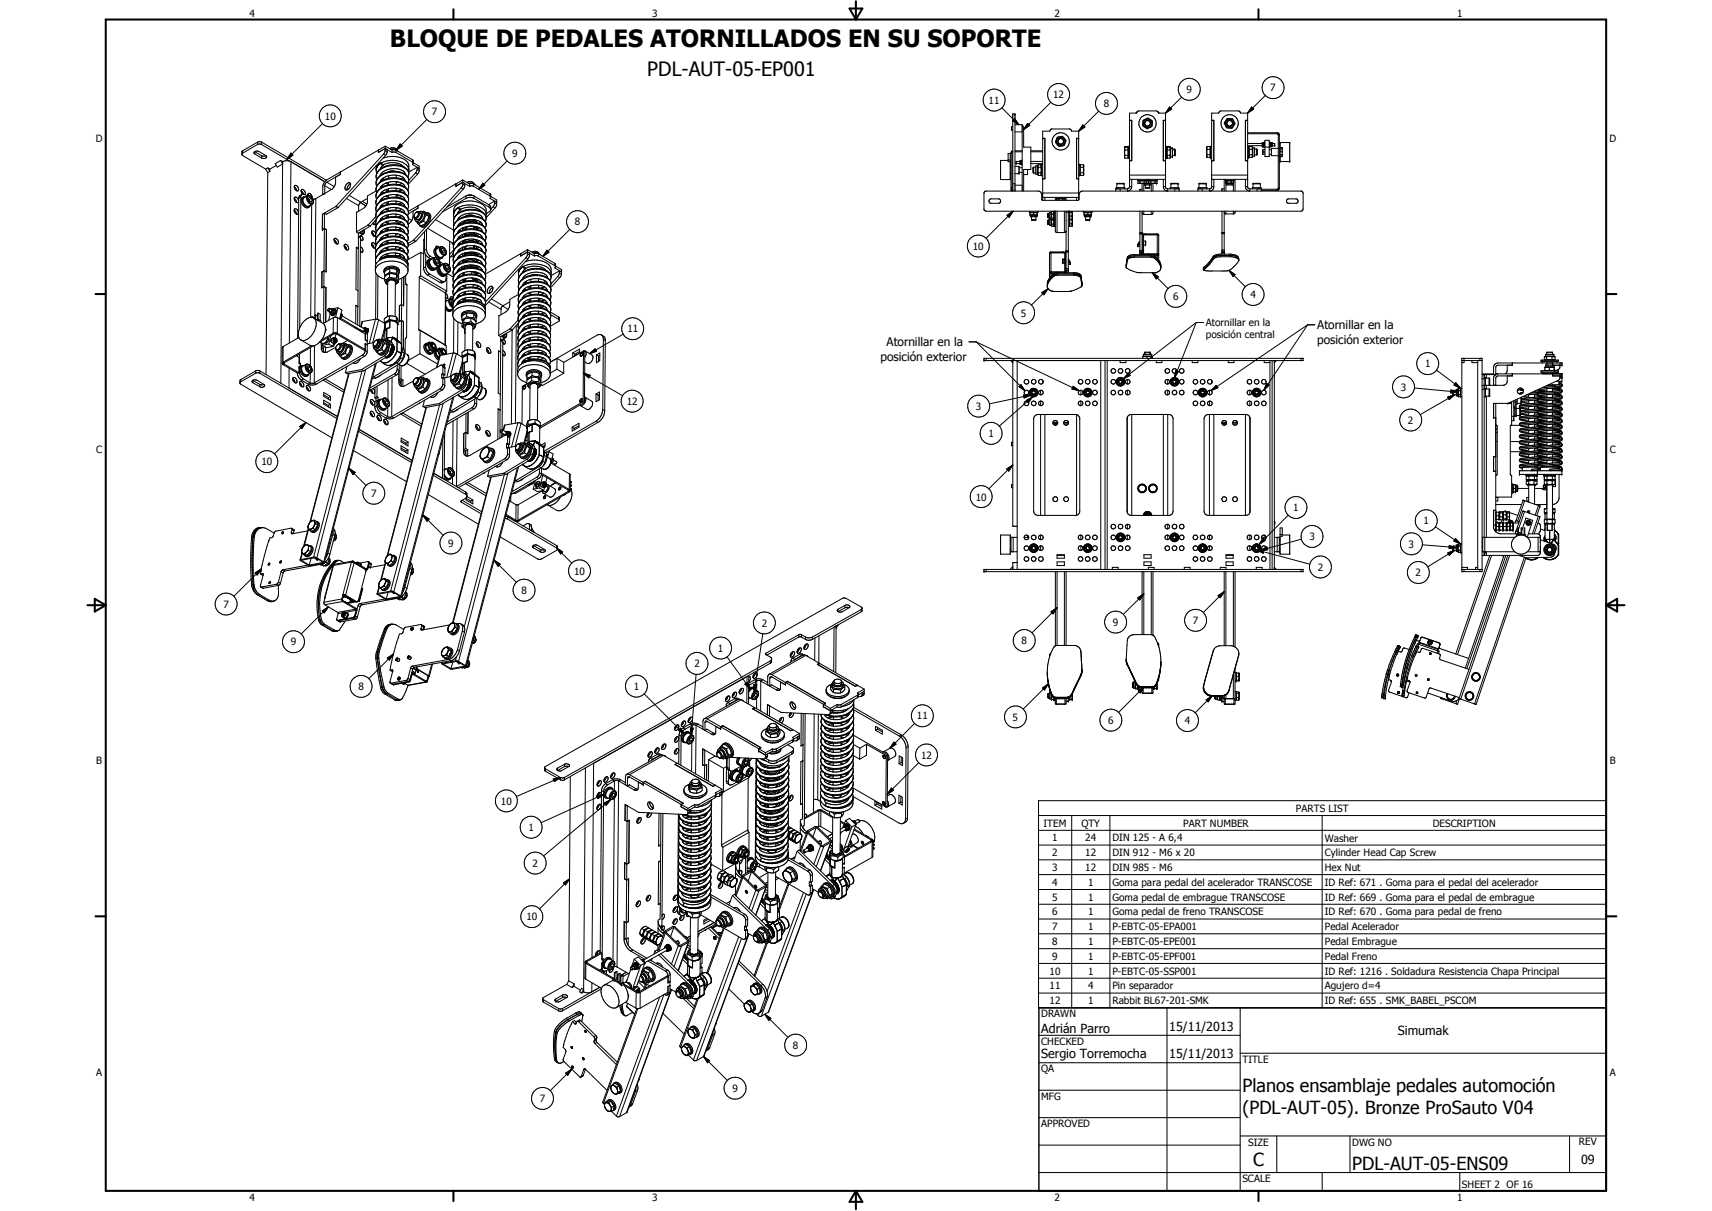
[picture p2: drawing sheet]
<svg xmlns="http://www.w3.org/2000/svg" width="594mm" height="420mm" viewBox="0 0 594 420" stroke-linecap="round" stroke-linejoin="round" font-family="sans-serif">
<defs><g id="words">
<text font-size="8.2" x="135.3" y="16.4">BLOQUE DE PEDALES ATORNILLADOS EN SU SOPORTE</text>
<text font-size="6.9" x="224.6" y="26.4">PDL-AUT-05-EP001</text>
<g font-size="6.3">
<text x="431.1" y="379">Planos ensamblaje pedales automoción</text>
<text x="431.1" y="386.5">(PDL-AUT-05). Bronze ProSauto V04</text>
<text x="434.8" y="404.7">C</text>
<text x="469.2" y="406">PDL-AUT-05-ENS09</text>
</g>
<g font-size="4.4">
<text x="361.3" y="358.4">Adrián Parro</text>
<text x="405.7" y="357.7">15/11/2013</text>
<text x="485" y="359.2">Simumak</text>
<text x="361.3" y="367.1">Sergio Torremocha</text>
<text x="405.7" y="367.2">15/11/2013</text>
<text x="548.6" y="403.9">09</text>
</g>
<g font-size="4.1">
<text x="457.1" y="114.3">Atornillar en la</text>
<text x="457.1" y="119.2">posición exterior</text>
<text x="305.6" y="125.1">posición exterior</text>
<text x="307.6" y="120.2">Atornillar en la</text>
</g>
<g font-size="3.5">
<text x="86.6" y="5.8">4</text>
<text x="226.3" y="5.8">3</text>
<text x="365.9" y="5.8">2</text>
<text x="505.6" y="5.8">1</text>
<text x="365.5" y="34.1">12</text>
<text x="411.7" y="32.3">9</text>
<text x="440.8" y="31.7">7</text>
<text x="112.7" y="41.5">10</text>
<text x="149.9" y="40">7</text>
<text x="343.1" y="36">11</text>
<text x="383" y="37.2">8</text>
<text x="33.3" y="49.4">D</text>
<text x="558.5" y="49.4">D</text>
<text x="177.7" y="54.5">9</text>
<text x="199.5" y="78.2">8</text>
<text x="337.6" y="86.7">10</text>
<text x="407.1" y="104.2">6</text>
<text x="433.9" y="103.5">4</text>
<text x="354.2" y="109.8">5</text>
<text x="418.4" y="113.2">Atornillar en la</text>
<text x="217.7" y="115.4">11</text>
<text x="418.4" y="117.4">posición central</text>
<text x="494.5" y="127.5">1</text>
<text x="486.1" y="135.6">3</text>
<text x="217.5" y="140.5">12</text>
<text x="338.7" y="142.2">3</text>
<text x="488.6" y="147.1">2</text>
<text x="343" y="151.7">1</text>
<text x="33.4" y="157.3">C</text>
<text x="90.7" y="161.5">10</text>
<text x="558.6" y="157.3">C</text>
<text x="128.8" y="172.4">7</text>
<text x="338.6" y="173.7">10</text>
<text x="448.8" y="177.4">1</text>
<text x="494" y="181.9">1</text>
<text x="155.5" y="189.7">9</text>
<text x="454.4" y="187.4">3</text>
<text x="488.8" y="190">3</text>
<text x="199.2" y="199.4">10</text>
<text x="457.3" y="198">2</text>
<text x="491.2" y="200">2</text>
<text x="180.9" y="206.1">8</text>
<text x="77.5" y="210.9">7</text>
<text x="264.3" y="217.4">2</text>
<text x="386.2" y="217.1">9</text>
<text x="413.9" y="216.5">7</text>
<text x="100.9" y="223.9">9</text>
<text x="249.1" y="226.1">1</text>
<text x="354.4" y="223.6">8</text>
<text x="241" y="231.5">2</text>
<text x="124.4" y="239.4">8</text>
<text x="219.9" y="239.3">1</text>
<text x="318.2" y="249.6">11</text>
<text x="351.4" y="250">5</text>
<text x="384.5" y="251.2">6</text>
<text x="411.1" y="251.2">4</text>
<text x="319.6" y="263.2">12</text>
<text x="33.4" y="265.2">B</text>
<text x="558.6" y="265.2">B</text>
<text x="173.8" y="279.2">10</text>
<text x="449.7" y="281.6">PARTS LIST</text>
<text x="362.1" y="286.8">ITEM</text>
<text x="375.2" y="286.8">QTY</text>
<text x="410.5" y="286.8">PART NUMBER</text>
<text x="497.2" y="286.8">DESCRIPTION</text>
<text x="183.4" y="288.3">1</text>
<text x="365.2" y="291.9">1</text>
<text x="376.6" y="291.9">24</text>
<text x="386" y="291.9">DIN 125 - A 6,4</text>
<text x="459.7" y="292">Washer</text>
<text x="365.2" y="297.1">2</text>
<text x="376.6" y="297.1">12</text>
<text x="386" y="297.1">DIN 912 - M6 x 20</text>
<text x="459.7" y="297.1">Cylinder Head Cap Screw</text>
<text x="184.8" y="300.7">2</text>
<text x="365.2" y="302.2">3</text>
<text x="376.6" y="302.2">12</text>
<text x="386" y="302.2">DIN 985 - M6</text>
<text x="459.7" y="302.2">Hex Nut</text>
<text x="365.2" y="307.3">4</text>
<text x="377.6" y="307.3">1</text>
<text x="386" y="307.4">Goma para pedal del acelerador TRANSCOSE</text>
<text x="459.7" y="307.4">ID Ref: 671 . Goma para el pedal del acelerador</text>
<text x="365.2" y="312.5">5</text>
<text x="365.2" y="317.6">6</text>
<text x="377.6" y="312.5">1</text>
<text x="377.6" y="317.6">1</text>
<text x="386" y="312.5">Goma pedal de embrague TRANSCOSE</text>
<text x="386" y="317.6">Goma pedal de freno TRANSCOSE</text>
<text x="459.7" y="312.5">ID Ref: 669 . Goma para el pedal de embrague</text>
<text x="459.7" y="317.6">ID Ref: 670 . Goma para pedal de freno</text>
<text x="182.7" y="319.3">10</text>
<text x="365.2" y="322.7">7</text>
<text x="377.6" y="322.7">1</text>
<text x="386" y="322.7">P-EBTC-05-EPA001</text>
<text x="459.7" y="322.7">Pedal Acelerador</text>
<text x="365.2" y="327.9">8</text>
<text x="377.6" y="327.8">1</text>
<text x="386" y="327.9">P-EBTC-05-EPE001</text>
<text x="459.7" y="327.9">Pedal Embrague</text>
<text x="365.2" y="333">9</text>
<text x="377.6" y="333">1</text>
<text x="386" y="333">P-EBTC-05-EPF001</text>
<text x="459.7" y="333">Pedal Freno</text>
<text x="364.2" y="338.1">10</text>
<text x="377.6" y="338.1">1</text>
<text x="386" y="338.1">P-EBTC-05-SSP001</text>
<text x="459.7" y="338.2">ID Ref: 1216 . Soldadura Resistencia Chapa Principal</text>
<text x="364.2" y="343.2">11</text>
<text x="377.6" y="343.2">4</text>
<text x="386" y="343.3">Pin separador</text>
<text x="459.7" y="343.3">Agujero d=4</text>
<text x="361.3" y="353">DRAWN</text>
<text x="364.2" y="348.4">12</text>
<text x="377.6" y="348.4">1</text>
<text x="386" y="348.4">Rabbit BL67-201-SMK</text>
<text x="459.7" y="348.4">ID Ref: 655 . SMK_BABEL_PSCOM</text>
<text x="275.2" y="363.9">8</text>
<text x="361.3" y="362.5">CHECKED</text>
<text x="431.1" y="368.7">TITLE</text>
<text x="33.4" y="373.2">A</text>
<text x="361.3" y="372.1">QA</text>
<text x="558.6" y="373.2">A</text>
<text x="187.4" y="382.4">7</text>
<text x="254.2" y="378.8">9</text>
<text x="361.3" y="381.6">MFG</text>
<text x="361.3" y="391.1">APPROVED</text>
<text x="433.1" y="397.5">SIZE</text>
<text x="469.2" y="397.5">DWG NO</text>
<text x="547.9" y="397.4">REV</text>
<text x="431.1" y="410.2">SCALE</text>
<text x="507.3" y="412.3">SHEET 2 OF 16</text>
<text x="86.6" y="416.7">4</text>
<text x="226.3" y="416.7">3</text>
<text x="365.9" y="416.7">2</text>
<text x="505.6" y="416.7">1</text>
</g>
</g></defs>
<g fill="none" stroke="#000" stroke-width=".35">
<path d="M347.6 37.4l5.9 5.9M364.7 35.5l-9.5 9.5M381.2 38.6l-6.9 6.9M394.2 39.2l1-.7h6l1 .7M394.7 38.7l-.2 .5h-2.5v25.6M401.7 38.7l.2 .5h2.5M404.4 39.2v25.7l.8 .6M405.8 37.1l.8 .7-2.2 1.4zM410 33.7l-5.6 5.5M432.9 39.2h-2.5v-.3l-.7-.4h-6l-.7 .4-.1 .3h-2.5v25.6M432.9 39.2v25.6M434.3 37.1l.8 .7-2.2 1.4z"/>
<path d="M439.1 33.1l-6.2 6.1M84.2 53.1l-.3 .4 .3 .5 8 4.7M84.2 52.3l-.3 .3v.9M84.2 52.3v.8M88.4 52.6h.1M88.4 53.4a.64 .64 0 0 1-.1-.9 .64 .64 0 0 1 .9-.1l.7 .2 2.3 1.4a.58 .58 0 0 1 .2 .7 .58 .58 0 0 1-.7 .3l-.9-.2M88.4 52.6l2.4 1.4M88.4 52.6v.8M88.4 53.4l2.4 1.4M89.4 50.1l.8-.1 .6 .2M89.4 49.3l-5.2 3M89.4 50.1l-5.2 3"/>
<path d="M89.4 49.3h1.4M89.4 49.3v.8M90.8 54h1.5M90.8 49.3v.9M90.8 54v.8M90.8 49.3l22.4 13.2M90.8 50.2l21.9 12.8M92.2 58.7l.7 1.2M92.9 59.9l-.6 70.1M92.9 58.3l.7 1.2M92.9 58.3l.7 .4M92.9 58.3l-.7 .4"/>
<path d="M93.6 58.7v.8M93.6 59.5l-.7 .4M95.9 57.4l-2.3 1.3M97.4 55.7l-1.9 1.1 .7 1.2 1.9-1.1M97.4 55.7l.7 1.2M97.4 55.7l.7 .4M98.1 56.1a3.2 3.2 0 0 1 2.9 0M98.1 56.1l-.7 76.9M98.1 56.1v.8M101 53.1l.6 .7-2 1.5zM101 56.1l-.6 62.9M101 56.1l11.7 6.9"/>
<path d="M111.9 42.9l-12.3 12.4M118.1 59.7v.8M130.5 57.5l.3 2.7M130.6 58.3l-.1 .3M131 57.7l-.5 1M131.3 52.1l-17.9 10.3-.7 .6M131.5 57.1l-.5 .6M132.2 56.6a.58 .58 0 0 0 .3 .6 .58 .58 0 0 0 .6-.1M132.2 56.4l-1.4 1.6M132.2 56.6l-.7 .5M132.2 56.6l.9 .5M132.2 56.6a7.8 7.8 0 0 1 9.4 1.4l.3 .6-.1 1"/>
<path d="M132.9 54.9a7.3 7.3 0 0 1 8.7 1.7l.3 2.4M133 57.3l-1.1 1.4M133.1 53.5l-16.5 18M133.1 53.5l.7 .4M133.1 57.1a6.3 6.3 0 0 1 7.1 .8M133.6 52.2l.8 .4M133.6 52.2l-.5 1.3M133.7 51.5l.7 .4-.2 1.4-.4 .6M133.7 51.5l-.1 .7M133.7 51.5l-2.4 1.4v-.8M133.7 50.7l-2.4 1.4M133.7 50.7l2.4 1.4"/>
<path d="M133.7 51.5l2.3 1.4M133.7 50.7v.8M133.8 53.9l-16.5 18.1M135.2 51.6a1.74 1.74 0 0 1 2.4 .4M135.5 51.8l.9-.1 1.2 .3M136 52.9h1.4M136.1 52.1h1.3M136.1 52.1l-.1 .8M137.1 59.4l-1.5-.1-.7 .3M137.4 52.1v.8M137.4 52.1l5.7 3.3M137.4 52.9l5.7 3.4"/>
<path d="M137.6 52l.5 .5M138.8 50l.8 .7-2.2 1.4zM141.8 59.7a4.6 4.6 0 0 0-4.3-2.5h-1.6l-2.1 .5a3.9 3.9 0 0 0-3.1 4.7M141.8 59.7l.1 .2M141.9 60a4.6 4.6 0 0 0-4.6-2.6 6.3 6.3 0 0 0-6.7 3.2l-.1 .7M141.9 59.9l-.4 1.5M143.1 55.4l.3 .4v.8M143.1 56.3l.3 .3-.3 .5 2.4 1.4-.7-.5M143.1 55.4v.9M143.4 56.4l2.1 1.3-.1 1.9-.5 .8M144.2 60l-2.3 2.5a4.1 4.1 0 0 0-4.6-2.8 7.1 7.1 0 0 0-6.5 2.6M144.2 60l.7 .4"/>
<path d="M144.8 58v.7M144.8 58l-3 1.7M144.8 58.7l-.6 1.3M144.8 58.7l.7 .4M148.1 41.4l-10.7 10.7M176 55.8l-9.9 9.9M349.8 55.7h-2.6v6.6h3.4v-9h-.8v2.8h.8M349.8 55.5h.8M350.6 57.4h.2M350.8 53v13.3M350.8 53h.4M351.2 53v12"/>
<path d="M351.2 57.7h.2M351.4 44h-.4v1h.4M351.4 42h.8M351.4 52.3l-.5 .3-.1 .4M351.4 52.7l-.2 .3M352.1 41.1l1.4 2.2-2.1-1.4zM352.2 52.7h2.5M352.2 52.3h2.5M352.2 57.7h1.4v2.5h-1.4M352.2 43.3h2.5v23M352.2 45.8h2.5M353.6 58.2h1.1"/>
<path d="M353.6 59.8h1.1M353.9 56h-1.3v.8h1.3M354.4 55.9l.1 .1M354.4 56.6l.1 .2M354.5 55.6l-.6 .2v1.2l.6 .2M354.5 57.2h.2M354.5 56h.2M354.5 55.6v1.6M354.5 56.8l-.1 .1M354.5 56l-.1 .2M354.5 56.8h.2M354.5 55.6h.2"/>
<path d="M354.7 43.8h.5v7.3h2.5v7.7h-2.5v7.5M356.6 58.8v1.8h-1.4M356.6 42.8l.7 .7-2.1 1.5zM357.7 52.7h4.1M357.7 52.3h4.1M357.7 56h4.1M357.7 56.8h4.1M358.7 58v2M358.7 60h.7M358.7 58h.7M358.7 58l-.2 .2v1.6l.2 .2M360 57.5h-.6v3h.6"/>
<path d="M360 57.5v3M360.3 59.9v1M360.3 57.1v.9M360.3 58v1.9M360.3 57.1h.9l.2 .4M360.3 57.1l-.3 .4M360.3 59.9h.9M360.3 58h.9M361.2 58v1.9M361.2 59.9v1M361.3 57.3l-.1 .7M361.8 48h.8v14h-.8"/>
<path d="M361.8 57h-.4v4h.4M366.9 47.6l.2-.1a1.75 1.75 0 0 1 1.9 0 1.75 1.75 0 0 1 .8 1.7l-.5 1.3-.7 .1a1.38 1.38 0 0 1-2-.9l-.4-.3zM367.1 49v.2M367.1 49.2a1 1 0 0 0 .8 .9 1 1 0 0 0 1.1-.6M367.1 48.8a1.01 1.01 0 0 1 1.1-.7 1.01 1.01 0 0 1 .9 1M367.1 49.3l.4 .6 .5 .1M368 48l-.6 .3-.3 1M368.2 48l.8 .6M368.9 49.6l-.7 .4M369 49.4l-.1 .2M369.1 48.8v.3M369.1 49.1l-.1 .4"/>
<path d="M369.1 49.1v.2M374.3 48h-.7v14h.7M374.3 45.5v23.8M374.3 45.5h-2.5l-.5-.8h-6.4l-.6 .8h-2.5v24M374.3 57h.4v4h-.4M374.7 57.6h.2M374.9 59.9h1M374.9 58h1M375.7 43.3l.8 .8-2.2 1.4zM375.9 57.1h-1v3.8h1M375.9 57.1v3.8M375.9 59.9l.1 .4"/>
<path d="M375.9 58l.1 .8M375.9 57.1l.1 .4M376 57.7l-.1 .3M376 59.2l-.1 .7M390.2 54.5l.1 .4M390.2 53.2l.1 .7M390.2 51.7l.1 .3M390.3 52l-.1 .7M390.3 50.8h1.1v4.1h-1.1M390.3 53.9h1.1M390.3 52h1.1M390.3 51.1h1.1"/>
<path d="M390.3 50.8l-.1 .4M390.3 50.8v4.1M390.3 51.1v.3M390.3 51.1l-.1 .3M390.3 53.9l-.1 .4M391.4 51.3h.2M391.4 51.6h.2M391.4 54.4h.2M391.6 51h.4M392 41.7h.7v14.1h-.7M392 41.8h.7M392 50.8h-.4v4.2h.4"/>
<path d="M396.7 41.7h.2a1.66 1.66 0 0 1 1.8-.6 1.66 1.66 0 0 1 1.1 1.6 1.16 1.16 0 0 1-1.1 1.7 1.33 1.33 0 0 1-1.8-.5l-.4-.3zM397.2 42.7v.2M397.2 42.9l.2 .4M397.3 42.4l-.1 .3M397.4 43.3l.3 .4 .7 .1M397.7 41.9l-.5 .8M397.8 41.9l-.3 .1M398.4 41.8a.96 .96 0 0 1 .7 1.4M398.4 41.8l-.6 .1M398.4 41.8l.5 .2M398.9 43.6l-.5 .2M399.1 43.2l-.2 .4"/>
<path d="M403.7 41.8h.7M404.4 41.7h-.7v14.1h.7M404.4 50.8h.4v4.2h-.4M404.4 51h.4M404.8 54.4l.3 .5M405 51.2l.1 .8M405.1 50.8h.9M405.1 50.8l-.1 .4M405.1 52v1.9M405.1 53.9v1M405.1 50.8l-.3 .5M405.1 51.1l-.1 .1"/>
<path d="M405.1 51.1l-.3 .4M405.1 53.9h.9M405.1 54.9h.9M405.1 52h.9M405.1 51.1h.9M406 50.8v1.2M406 52v1.9M406 53.9v1M406 50.8l.2 .5M406 51.1l.2 .4h.7M406 51.1l.1 .3M406.2 51.3h.7v3.1h-.7"/>
<path d="M406.2 51.3v3.1M406.2 54.4l-.2 .5M406.9 52l.9 .2M406.9 51.7h.7M406.9 54h.7M407.6 51.7v2.3M418.7 54.3l.1 .1M418.7 54.4l.1 .2M418.7 53l.1 .7M418.7 51.4l.1 .4M418.8 54.5v.1M418.8 53.7h1.1"/>
<path d="M418.8 50.8h1.1v3.8h-1.1M418.8 51.8h1.1M418.8 50.8l-.1 3.6M418.8 50.8l-.1 .4M418.8 53.7l-.1 .3M418.8 51.8l-.1 .7M419.9 51.3h.2M419.9 54.1h.2M420.4 41.7h.8v14.1h-.8M420.4 41.8h.8M420.4 50.8h-.3v3.9h.3M425.7 42.6a1 1 0 0 0 1.2 1.2"/>
<path d="M425.7 42.9v.2M425.9 42.2l-.1 .2M425.9 43.3l.1 .3M425.9 41.1h.2a1.51 1.51 0 0 1 2.1 1v.2a1.32 1.32 0 0 1-.4 1.8l-.3 .4-.9-.1a1.38 1.38 0 0 1-1.6-1.3l-.2-.4zM426.1 43.6l1 .1M426.2 41.9l-.5 .8M426.8 41.8l-.5 .1M427 41.8l.3 .2M427.1 41.9l-.6-.1-.6 .4M427.2 41.9l.3 .3M427.4 42.1l.3 .4-.2 .9M427.4 43.4l-.1 .2"/>
<path d="M427.6 43.3l-.5 .4M427.6 42.5l.1 .2M427.7 42.9l-.1 .3M432.2 41.8h.7M432.9 41.7h-.7v14.1h.7M432.9 46.4h10.3M432.9 46.1h10.3M432.9 50.5h5.1M432.9 49.8h5.1M432.9 50.8h.4v3.9h-.4M433.3 54.2l.3 .4M433.6 50.8v1"/>
<path d="M433.6 51.8v1.9M433.6 53.7v.9M433.6 50.8l-.3 .5M433.6 53.7h.9M433.6 54.6h.9M433.6 51.8h.9M433.6 50.8h.9M434.5 51.8v1.9M434.5 50.8v1M434.5 53.7v.9M434.5 50.8l.2 .5M434.7 54.2l-.2 .4"/>
<path d="M434.7 51.3h.6v2.9h-.6M434.7 51.3v2.9M435.3 51.7h.8M435.3 53.8h.8M436.1 51.7v2.1M438.1 49.4v1.6M438.1 50.6h.4M438.1 49.8h.4M438.1 49.4h.4M438.1 51h.4M438.1 49.8v.8M438.1 49.4v.4"/>
<path d="M438.1 50.6v.4M438.5 49.4v.4M438.5 49.8v.8M438.5 50.6v.4M438.5 49.4l.1 .2M438.6 50.7l-.1 .3M438.8 49.4h-.2v1.5h.2M438.8 50.1l-.2 .2M438.9 48.7h1.5v5.6h-1.5zM438.9 51.9h-.7v.7h.5v.3h-.5v.7h.7M438.9 49.3l-.1 1.8h1.8l-.2-1.8M440.4 53.6h.8"/>
<path d="M440.4 51.9h.8M440.6 50.8l.1 .2M440.7 50.6h.3M440.7 49.8h.3M440.7 49.4l.4 .2M440.7 50.6v.4M440.7 49.4v.4M440.7 49.8v.8M440.7 49.4l-.1 .2M440.7 51h.3M441 50.6l.1 .2M441 49.8v.8"/>
<path d="M441.1 50.8l-.1 .2M441.1 49.6l-.1 .2M441.1 49.6h.5v1.2h-.5M441.1 49.6v1.2M441.6 49.8h.7v.7h-.7M443.2 46.1v.3M443.2 46.1l.7 .5v18.9l-.5 .5h-5.7M443.2 46.4l.4 .3v18.7l-.3 .3h-5.6M443.6 46.8h.3M443.6 51.5h-2.4v2.5h2.4M443.9 51.1h.3M444.2 51.2h.8v3.2h-1.1"/>
<path d="M444.2 49.4h3.3v6.6h-3.3zM444.2 53.8h.8M444.2 52.7h.8M444.2 52.5h.8M444.2 53.6h.8M444.2 51.7h.8M444.2 51.4h.8M102.1 72.9l.6 .6 .2 .8M102.1 64.8a.72 .72 0 0 1 .8-.4 .72 .72 0 0 1 .6 .8 .6 .6 0 0 1 .1 .7 .6 .6 0 0 1-.7 .3M102.1 68.8l.7 .8 .1 .6M102.1 64.8l.6 .6 .2 .8M102.1 64.8l.2 .7 .6 .7"/>
<path d="M102.1 68.5a1.06 1.06 0 0 1 1.3 .5 1.06 1.06 0 0 1-.2 1.3 1.41 1.41 0 0 1-1.1-1.8zM102.1 72.6a1.06 1.06 0 0 1 1.2 .5 1.06 1.06 0 0 1-.1 1.3 1.33 1.33 0 0 1-1.1-1.8zM102.6 73.4l-.4 .2M103.7 68.7l-.4 48.6M104.4 68.3l-.4 45.4M104.4 68.3l-.7 .4M104.5 66.2l.6 .5 .2 .7M104.8 67.4l-.9 .5-.2 .8M105 67.4a.88 .88 0 0 1-.6-.9 .88 .88 0 0 1 .6-.8 1.35 1.35 0 0 1 .8 1.9M105.3 68.4a1.96 1.96 0 0 0 .2 3.3l1 .4 .8-.3M105.3 67.4l1.3 .6M105.3 67.4a.79 .79 0 0 0-.9 .9"/>
<path d="M106 68.3a.87 .87 0 0 0-1.1 1 2.35 2.35 0 0 0 2.5 2.5M106.6 68a2.12 2.12 0 0 0 1.6 2.9l.2-.1M106.7 67.9l-1.3 .7a1.93 1.93 0 0 0 1.7 2.9l1.3-.7M106.7 67.9l-.1 .1M106.8 68.2l.1-.1a1.55 1.55 0 0 1 1.6 .8 1.55 1.55 0 0 1-.2 1.7 1.93 1.93 0 0 1-1.5-2.4zM106.8 67.6l.4 .2M106.8 67.9l.1-.6a1.04 1.04 0 0 1 1.2 .2 1.04 1.04 0 0 1 .2 1.1M106.8 67.9h-.1M107.1 69.1l.3 .1M107.2 67.8l-.4 .1M107.2 67.8l.7 .4M107.4 69.2l.1 .6"/>
<path d="M107.7 71.2l-.3 .6M107.8 68.2l.7 .8M108 68.8l-.6-.4-.4 .5 .4 .9 .6 .3 .4-.4M108 68.8l.4 .9M108 68.8l-.6 .4M108.2 71l-.4 39.1M108.4 69.7l-.6 .3M108.6 69.1l.1 1.3-.3 .4M109.6 68.9l-1 .2M109.6 68.9l-.3 40.4M111.9 74.3l-.1 5.5 .8-.5M111.9 74.3h.1"/>
<path d="M112 67.5h.1M112.6 79.3l.7 .5M112.6 79.3l.7 .4M112.6 79.3l-.7 .4M112.6 74l-.2 25.4M112.6 74l-.7 .4M112.6 74l.7 .4M112.7 63l-.7 1.3v3.2M112.7 64.4l2.3 1.4M113.3 79.7l-.1 14.7-.8-.4M113.3 79.7h-.1M113.3 74.3v.1"/>
<path d="M113.4 63.2l-.7 1.1v2.8l-.7 .4M113.4 63.2l2.6 1.6M116.5 71.6l-4.6 2.7M116.5 71.6l.8 .5M116.6 71.5l.7 .5M116.6 71.5l-.1 .1M117.3 72.1l-4 2.2M117.3 72v.1M118.1 60.5l-1.6 1a4.9 4.9 0 0 1-.4 3.1l-.9 1.1-5.6 3.2M118.1 60.5l-4.7 2.7M120.2 68.8l4.3 2.6M120.3 63.8a.73 .73 0 0 1 .7-.4 .73 .73 0 0 1 .7 .4 1.66 1.66 0 0 1-1.8 2l-.2-.8z"/>
<path d="M121.2 67.8l4 2.3M121.7 63.8a2 2 0 0 0-1.3 2.1M123.7 73.6l.1 .1M123.7 73.6v6.9l.7 .4v5.3M124.5 71.4v1.9M125 70.3l2 1.1M125 70.3l-.5 1.1M125.2 70.1l-.2 .2M125.7 69.8l1.6 1M126 79.9l.1 .2M126.3 79.8l.1 1-.3 .4M126.4 79.7v.9"/>
<path d="M127 71.4l-.9 .9-2.4 1.4M127.3 70.8l-.3 .6M127.5 68.8l-2.3 1.3M127.6 78.1l-3.9 2.3M127.6 78.1l.7 .5M127.7 78.1h-.1M127.7 78.1l.7 .4M128.3 78.6l-4 2.3M128.4 78.5l-.1 .1M128.4 78.5h.1M129.3 77.5l.7 .5 .5-.2M129.7 77.2l.1 .7"/>
<path d="M130.2 76.5l.2 .4M130.4 70.2l.3 1.2M130.4 75.1l-2.7 3M130.4 76.7v.3M130.4 74.4l.2 1.5M130.4 76.7l.2 1.4M130.5 66.3l-3 1.7-.2 2.8M130.5 76.2l-2.1 2.3M130.5 76.3l-.1 .4M130.5 67.5v.2M130.5 78.3l-.2 .9 .3 1.2M130.5 69.5l-.1 .7"/>
<path d="M130.6 65l-.1 1 .2 .9M130.6 78.2l-.2 1.1M130.6 65.1l-.1 .7M130.6 75.9l-.2 .8M130.7 62.5l-.2 1.2 .2 .9M130.7 69.2l-.3 1.1M131.9 60.8l.1 .1M131.9 60.9l-.8 .9-.6 1.7M132.1 78.1l.3 .4M132.2 75.9l.3 .3M132.2 73.7l.3 .3M132.2 69.2l.3 .3"/>
<path d="M132.2 71.4l.3 .3M132.2 64.7l.3 .3M132.2 66.9l.3 .3M132.3 62.4l.2 .3M132.4 77.9l.6 .2M132.5 75.6l.5 .3M132.5 73.4l.5 .3M132.5 68.9l.5 .3M132.5 71.1l.5 .3M132.5 66.6l.6 .3M132.5 64.4l.6 .3M132.5 62.1l.6 .3"/>
<path d="M132.6 78l.2 .3M132.6 71.2l-.2 .4M132.8 78.3l-.8 .4a3.6 3.6 0 0 0-1.7 2.8M132.8 61.9l.7 .4M132.9 73.6l-.2 .2M133.5 62.3l-2 1.2-.9 1.5M133.7 74.8l1 .3M133.7 77l1 .4M133.8 70.3l1 .4M133.8 68.1l1 .3M133.8 72.6l.9 .3M133.8 72.5a6 6 0 0 1 6.5 .9l.1 .5"/>
<path d="M133.8 72.5a3.3 3.3 0 0 0-2 1.9M133.8 65.8l1 .4M133.9 79.4l.8 .2M133.9 63.5l.9 .4M133.9 72.5l-.1 .1M134 74.7l.7 .4M134.6 79l.1 .1M134.7 79v.8M134.7 72.2v.9M134.7 74.5v.9M134.7 76.7v.9M134.8 70.4l-.3 .2"/>
<path d="M134.8 67.7v.9M134.8 70v.9M134.8 63.8l-.1 .1M134.8 63.2v.9M134.8 65.5v.8M134.9 61v.8M137.4 79.7l2.7 .8M137.4 78.8v.9M137.4 79.7l-2.6 .1-1.8 .6M137.4 75.2h-1.6a6.1 6.1 0 0 0-5.3 3.1M137.4 76.8l1.2 .6M137.4 72.1v.8"/>
<path d="M137.4 74.3v.9M137.4 76.5v1M137.4 77.5h-2.2l-2.4 .8M137.4 77.5l2.7 .7M137.4 75.2h.3a4.9 4.9 0 0 1 3.7 1.9M137.4 72.9h-.6a6.7 6.7 0 0 0-6.2 3.1M137.4 72.9l1.5 .3 1.3 .5M137.4 68.5l-2.5 .1-1.5 .4-1.5 .9-1.3 1.6-.2 1.2 .2 1M137.4 66.2h-1.2a6.3 6.3 0 0 0-5.6 3.1M137.4 67.6v.9M137.4 69.8v.9M137.4 68.5l1.3 .1 1.5 .7"/>
<path d="M137.4 66.2l1.6 .3 1.5 .6M137.5 63v1M137.5 65.3l-.1 .9M137.5 60.8v.9M137.5 61.7h-1.9l-2.1 .6M137.5 61.7l2.7 .8M137.7 60.8a5.5 5.5 0 0 0-5.8 2.4M137.7 60.8l-.2 .2M137.7 60.8a2.91 2.91 0 0 1 2.8 1.6M138.1 78.9l-.7 .1M138.1 76.6l-.7 .1M138.1 74.4l-.7 .1"/>
<path d="M138.1 72.1l-.7 .1M138.2 69.9l-.8 .1M138.2 67.6l-.8 .1M138.2 65.4l-.7 .1M138.2 63.2h-.7M138.3 67.7l-.7 .8M138.6 66.2l-.4 .1M138.8 79.1v.1M138.8 79.2l.1 .1M138.9 76.9v.4M139 79.2h-.2M139.1 79.2l-1.1 .6"/>
<path d="M139.1 65.7l-.6 .5M139.1 79.2a5.8 5.8 0 0 0-7.4 2M139.1 79.2l.3 .1a1.34 1.34 0 0 1 .9 1.3M139.4 77.1l-1.3 .4M139.4 79.4l-1.3 .4M139.4 72.6l-1.3 .4M139.4 74.8l-1.3 .5M139.5 63.6a1.32 1.32 0 0 1 1 1.3M139.5 65.9l-.9 .3M139.5 63.6a6.7 6.7 0 0 0-7.3 1.2l-.3 .6M139.5 68.1l-1.3 .4M139.5 70.4l-1.3 .4"/>
<path d="M139.5 63.6l-1.3 .5M139.9 61.6l-.6 .5M140.1 78.2l.3 .2M140.2 73.7l.2 .2M140.2 71.5a8.3 8.3 0 0 0-7.9 .3 3.7 3.7 0 0 0-1.9 2.7M140.2 71.5l1.2 1.1M140.2 69.3l.3 .1M140.2 64.8l1.3 1.1M140.2 64.8a8.2 8.2 0 0 0-6.8-.3l-.5 .3a3.5 3.5 0 0 0-2.2 4.3M140.2 62.5l.3 .2M140.4 78.1a5 5 0 0 0-5.8-1.3l-.8 .2a3.3 3.3 0 0 0-2.1 1.9M140.4 75.9a4.7 4.7 0 0 0-5.4-1.5l-1.6 .5a2.95 2.95 0 0 0-1.7 1.8"/>
<path d="M140.4 78.4l.9 1M140.4 75.9v.2M140.4 78.1v.3M140.4 73.9l1 .9M140.4 78.1l-.3 .1M140.4 75.9l-.3 .1M140.4 73.6l-.2 .1M140.4 71.6a1.8 1.8 0 0 0-1.6-1.5 5.6 5.6 0 0 0-7 2.1M140.4 71.3l-.2 .2M140.5 67.1a2.77 2.77 0 0 0-3.2-1.8 6.3 6.3 0 0 0-5.1 1.7l-.4 .7M140.5 69.4l-.1-.4a5.8 5.8 0 0 0-7.3-.6l-.7 .6-.6 .9M140.5 69.1l-.3 .2"/>
<path d="M140.5 67.1l1 1M140.5 69.4l.9 1M140.5 66.8l-.3 .2M140.5 64.6l-.3 .2M140.5 60.4a8.4 8.4 0 0 0-7.6-.1l-1 .6M140.5 60.4a2.62 2.62 0 0 0-3-1.9 5.3 5.3 0 0 0-5.6 2.5M140.5 62.4v.3M140.5 60.4l1 1M140.5 62.7l1 .9M140.5 62.4l-.3 .1M141.3 79.4l.3 .5M141.4 72.6a1.91 1.91 0 0 1 0 2.2"/>
<path d="M141.4 74.8l.2 .6M141.4 77.1l.1 .2M141.4 70.4l.4 1-.4 1.2M141.5 68.1l.1 .2M141.5 77.3l.1 .4 .3-.1M141.5 77.3l.4 .3M141.5 65.9a2.01 2.01 0 0 1 0 2.2M141.5 63.6l.3 .6M141.5 61.4a2.01 2.01 0 0 1 0 2.2M141.6 68.3l.2 1.3-.4 .8M141.6 68.4a7.6 7.6 0 0 0-9.1-1l-.8 .5-1 1.3M141.6 68.4l.2 .6"/>
<path d="M141.6 79.9a6 6 0 0 0-6.7-2 5.8 5.8 0 0 0-4.3 2.5M141.6 79.9v.3M141.6 75.4l.1 .9-.3 .8M141.6 75.4a6.2 6.2 0 0 0-6.6-2.1 5.8 5.8 0 0 0-4.4 2.6M141.7 78a5.5 5.5 0 0 0-6.2-2.5 6.1 6.1 0 0 0-4.9 2.7M141.7 77.9v.3M141.7 73.4a4.5 4.5 0 0 0-4.5-2.4 6.1 6.1 0 0 0-6.8 3.4M141.7 75.8l1.2 .7M141.7 78.1l-.4 1.3M141.7 64.2a6.3 6.3 0 0 0-6.6-2.1 5.3 5.3 0 0 0-4.5 3M141.7 64.2l.1 .6M141.8 71.5a3.5 3.5 0 0 0-3.5-2.7 7.4 7.4 0 0 0-7.6 2.7l-.3 1"/>
<path d="M141.8 64.2l-.3 1.7M141.8 67a4.2 4.2 0 0 0-4.5-2.8h-.6a6.7 6.7 0 0 0-6.1 3.1M143.7 75.1v.1a.89 .89 0 0 0 1.1 .1 .89 .89 0 0 0 .4-1l-.2-.6a1.3 1.3 0 0 0-1.2 .7 1.3 1.3 0 0 0 .2 1.4M144.5 76.8l.7 1M144.9 60.4l-3.3 3.6M145 71.4v.9l-1.7 .9a4.6 4.6 0 0 1-.3 3.1l-1.1 1.3M145 71.4v.9l-3.3 1.9M145 71.4l-3.3 1.9M145.3 73.5l.7 .4a1.53 1.53 0 0 1-1.4 2.3l-.7-.4M145.3 73.5l.9-.2a2.31 2.31 0 0 1-1.4 3.5l-.5-.1-.3-.9M145.3 73.5a1.59 1.59 0 0 1-1.3 2.3M145.3 73.5l-.9 .2"/>
<path d="M146.3 73.4a1.78 1.78 0 0 1 .2 3.1 1.32 1.32 0 0 1-2.2 .2M147 76.8l-1.8 1M147 76.8l.9 .5M147.1 73.3l.8 1.2M147.1 73.3l-.6 .2M147.1 73.3l.8 .5M147.9 73.8l.9 1.2M147.9 73.8l.7 .1M147.9 77.3l-1.8 1-.9-.5M147.9 74.5l-.6 1.1-.3 1.2M147.9 74.5l.9 .5M148 79.6l-.1 6.9"/>
<path d="M148.4 79.2l9.1 5.3M148.6 73.9a3.1 3.1 0 0 1-.9 4.1 1.28 1.28 0 0 1-1.2 .6 1.28 1.28 0 0 1-1.1-.7M148.6 73.9a1.81 1.81 0 0 1 .6 2.7 2.75 2.75 0 0 1-3 2.1l-.4-.2M148.8 75l-.3 1.2-.6 1.1M151.1 76.2l6.4 3.7M157.4 74.1v.4M157.4 74.1v.2M157.5 73.7l-.1 .4M157.6 78l-.3 1.2 .3 .9M157.6 75.7l1.2-1.6 2.1-1.1a8.1 8.1 0 0 1 5.3 0 2.67 2.67 0 0 1 2.2 3.8M157.6 75.7l-.2 .8M157.6 73.4l-.2 .7"/>
<path d="M157.6 75.7a7.4 7.4 0 0 1 8.1-2.5 3.3 3.3 0 0 1 3 2.5M157.6 75.7l-.2 .7 .2 1.5M157.9 73.1l-.3 .3M157.9 79.5l-.3 .7M158 79.5a8 8 0 0 1 10.3-.4l.4 1.1M158.1 72.8l-.6 1M158.1 72.8l-.2 .3M158.2 63.8v.8l2.4-1.4 2.3 1.4M158.4 72.5a8 8 0 0 1 6.6-1.2 4.5 4.5 0 0 1 3.7 2.8M158.4 72.5l-.3 .3M158.8 76.3l-1.2 1.4-.3 1.3M158.8 76.2l.1 .1"/>
<path d="M159 71.9l-.9 .9M159.1 72.1l.9 .5-.2 .2M159.1 72.1l.4 .6 .3 .1M159.1 77.9l-.4 .8M159.1 72.1l-.7 .4M159.1 77.9l.3 .2M159.4 79.8l.5 .3M159.4 77.6l.6 .3M159.7 77.3l.7 .4M159.9 72.8l-.8 .6-.3 .8M160 72.6a6.1 6.1 0 0 1 7 .8M160 65.2l-16.5 18.1"/>
<path d="M160 65.2l.7 .5M160.6 76.8l.2 .5M160.6 62.4v1.7l-.6 1.1M160.6 62.4l-15.6 9M160.6 63.9l.7 .4M160.6 62.4l2.3 1.4M160.6 79.4l-.1 .5M160.6 79.4l-.1 .4M160.7 65.7l-16.4 18M160.7 79h.1M160.8 79a2.89 2.89 0 0 0-2.1 1.9M160.8 79l-.2 .4"/>
<path d="M160.9 78.9l-.3 .5M161.2 76.6l-1.4 .7-.7 .6M161.2 79.7a4.7 4.7 0 0 0-3.9 3.5M161.2 76.6l.1 .2M161.3 63.7v.9l-.6 1.1M161.3 79.5l.1 .1M161.7 79l-.5 .7M161.7 68.8a3 3 0 0 1 2.8 0M161.7 68v.8M161.7 76.5v.1M161.7 79v.5M161.7 68l-6.6 3.8"/>
<path d="M161.7 68.8l-8.2 4.7M161.8 77.3l-2.8 1.1-1.2 1.4M162.1 63.3a1.59 1.59 0 0 1 2.4 .5M162.3 67.8h1.7M162.3 67.8l-.6 .2M162.4 63.5a2.72 2.72 0 0 1 2.6 .7M162.5 76.3l-1.1 .5-.6 .5M162.9 63.8v.8M162.9 63.8h1.4M162.9 64.6h1.4M163.3 67.7h-.7M163.6 67.7l.4 .1"/>
<path d="M164 67.8l.5 .2M164.1 76.2l.3 .1M164.3 74.9l-1.3-.2-1.4 .4M164.3 64.6l5.7 3.4M164.3 63.8v.8M164.3 63.8l5.7 3.4M164.4 77.1l.3 .1M164.4 76.2v.1M164.4 77v.1M164.4 78.6v.8M164.4 79.4l-3.2 .3M164.4 79.4l2.7 .8"/>
<path d="M164.4 77.1l-2.6 .2M164.4 78.7h.1M164.4 76.3l1 .6M164.5 77l-1.5-.2-1.2 .5M164.5 77v.2M164.5 77l.3 .2M164.5 78.7a3 3 0 0 0-2.8 .3M164.5 78.7h.1M164.5 68.8l5.2 3.1M164.5 68v.8M164.5 68l5.2 3.1M164.6 76.2l2 .7 .8 1"/>
<path d="M164.6 76.2l-3.4 .4M164.6 76.2l-.1 .1M164.6 78.7l.2 .5-.4 .2M164.7 78.8l-.3 .3M164.7 74.9l-1.9-.3-1.5 .5M164.7 74.9a8.9 8.9 0 0 0-5.9 1.4M164.7 77.2l1.5 .3M164.7 74.9l2.7 .9M164.8 76.3v.2M165.3 77l-.7-.5-1.6-.2-1.6 .5-.7 .8 .1-.3M165.3 78.7l1.3 .5 .7 .9M165.3 78.7l-.3-.1a7.3 7.3 0 0 0-4.2 .4"/>
<path d="M165.3 77l.2 .3M165.4 78.7l.1 .7M165.4 76.9l.1 .4M165.5 79.4l-.2 .1M165.5 78.7v.2M165.5 76.5l-.2 .3M165.8 78.8l-.3 .2M166.2 77.5l1.2 .6M166.4 79l-1 .4M166.8 77l-.6 .5M167.4 75.9a2.98 2.98 0 0 0-3.4-1.9 5.9 5.9 0 0 0-4.9 1.7l-.4 .7M167.4 78.1l.5 .4a2.1 2.1 0 0 1 .4 2.8"/>
<path d="M167.4 77.9v.2M167.4 75.8l1 1M167.4 77.8l-.3 .1M167.5 63.6l.7 .7-2.1 1.4zM168.4 76.8l.2 .6M168.6 77.4l.1 .9-.3 .8M168.6 77.4a4.9 4.9 0 0 0-5-2.3 6.5 6.5 0 0 0-6 2.8M168.7 74.1v.3M168.7 74.4a3.3 3.3 0 0 0-2.1-4 8.1 8.1 0 0 0-8.7 1.3l-.5 1.3 .2 2.6M168.7 74.4l-.1 .7M169.2 73.9l-.5 .4M169.7 71.1l.6 .7v1l-.4 .6-1.2 .7"/>
<path d="M169.7 71.1v.8M170 67.2l.3 .3v1l-.3 .3 2.4 1.4M170 68l.3 .3M170 67.2v.8M170.3 68.2l2.1 1.2v.8M171.1 71.8l-.8 .8-.6-.7M171.1 71.8l.7 .3M171.7 69.8l.7 .4M171.7 70.4l-.6 1.4M171.7 69.8v.6M171.7 69.8l-2.2 1.2M171.7 70.4l.6 .5"/>
<path d="M171.8 72.1l-3.1 3.5M172.3 70.9l-.5 1.2M172.4 70.2l-.1 .7M197.7 79.6l-9.3 9.3M341.7 66.5l18.8-.2 .9 .8 .1 2.1 .3 .3h12.3l.3-.3 .2-2.1 .4-.6 .4-.2h76.2l.4 .2 .2 .5v5.5l-.2 .6-.6 .2h-109.2l-.7-.6v-5.9zM343.4 69.2l.3-.2h3a.79 .79 0 0 1 .6 .8 .79 .79 0 0 1-.6 .7h-3l-.5-.5zM349.5 74.7l2.1-1.4-1.4 2.1zM350.6 60.6h.2M351.2 66v.3M351.2 60.2h.2M351.4 66.3v-26.8h.8v26.8M351.4 65h-.4v1h.4"/>
<path d="M351.4 63.8h.8M351.6 73.3l-9.4 9.4M352.2 64.3h2.5M357.2 73.3v.4h3v-.4M357.5 74.5h1.2M357.5 73.9h1.2M357.6 74.7v.5h2.2v-.5M357.6 73.7v1M357.6 74.7h2.2M358 75.2v1M358 76.2h1.4M358.7 73.9v.6"/>
<path d="M358.7 74.5h1.3M358.7 73.9h1.3M359.4 75.2v1M359.8 73.7v1M360 60.5l.3 .4M360.3 60.9h.9M361.4 60.5l-.2 .4M361.8 68.5h12.5M361.8 67h12.5M362.6 68.5v1M363.8 74v1.6M363.8 76.3v1.5"/>
<path d="M363.8 76.3h.5M363.8 75.6h.5M363.8 74h.5M363.8 77.8h.5M364.3 75.9l.6 .2M364.8 73.7h-.5v4.5h.5M364.8 73.7v4.5M364.8 78.2l.2 .3M364.9 76.1h.1M364.9 75.8l.1 .6M365 74.3v1.4M365 73.4v.9"/>
<path d="M365 76.4v1.4M365 77.8v.7M365 75.7l-.1 .1M365 73.4l-.2 .3M365 73.4h.7M365 75.7h.6M365 74.3h.6M365 78.5h.6M365 77.8h.6M365 76.4h.6M365.6 75.7v.5l-.7-.1M365.6 74.3v1.4"/>
<path d="M365.6 76.4v1.4M365.6 77.8v.7M365.7 73.5l-.1 .8M365.7 73.4l.1 .3M365.7 76l-.1 .4M365.8 73.3v5.3h.4M365.8 76.3h.4M365.8 75.9l-.1 .2M365.8 78.2l-.2 .3M366.2 73.3v7l.6 .4M366.2 68.5v1M366.6 68.5v.4h3v-.4"/>
<path d="M366.6 69.1v.4M366.8 68.9v.1M366.8 73.3v7.4M366.8 69l.6 .1M366.8 69l-.2 .1M367 68.9l-.4 .2M367.4 69.1h1.4M367.4 69.1v.4M368.8 69.1v.4M369.2 68.9l.3 .2M369.4 68.9v.1M369.4 73.3v7.4"/>
<path d="M369.4 69l.1 .1M369.4 69l-.6 .1M369.5 69.1v.4M369.9 68.5v1M369.9 73.3v21.3M369.9 73.7h.8M370.7 73.3v21.3M370.7 76.3h.4M371.1 73.3v5.3h-.4M371.1 78.1h.1M371.1 75.9h.1M371.1 73.7h.1"/>
<path d="M371.1 76h.1M371.2 73.7h.8M371.2 75h.8M371.2 77.6h.8M372 73.4v.1M372 73.6v4.8M372 73.4h-.8v5.1l.8-.1M372 73.5h.1M372.1 76.1l-.9 .1M372.1 73.5h.1M372.1 76.1h-.1M372.1 73.5l-.1 4.9"/>
<path d="M372.1 73.5l-.1 .1M372.1 76.1h-.9M373.6 68.5v1M374.7 60.5h.2M376 73.3v.4h3v-.4M376 60.5l-.1 .4M376.2 74.5h1.3M376.2 73.9h1.3M376.3 74.7v.5h2.2v-.5M376.3 73.7v1M376.3 74.7h2.2M376.7 76.2h1.5"/>
<path d="M376.7 75.2v1M377.5 74.5h1.2M377.5 73.9h1.2M377.5 73.9v.6M378.2 75.2v1M378.5 73.7v1M387.3 65.5v-.3h3v.3M387.6 63.8v1.4M387.6 63.8h2.5M388.7 65.5v.8M390.1 63.8v1.4M391.2 65.5h-4v.8"/>
<path d="M392 64.8h.7M392 64.8l-.3 .5-.5 .2M392 62.2h12.4M392 60.7h12.4M392.7 62.2v2.6M392.7 64.8l-.2 .8-.5 .4-.8 .3v-.8M394.8 62.2v.5h6.8v-.5M394.9 63.5l.1 .1M395 63.6h6.4M395.3 62.7v.1M395.6 73.3v15M395.6 62.8v.7"/>
<path d="M395.6 63.5l-.2 .1M395.6 63.5l.4 .1M396.3 63.6v2.7M396.3 73.3v15M396.3 65.7h-.7v.6M396.7 63.6h.5M396.9 63.6v2.7M396.9 73.3v1.1M397 62.8l.1 1.3h2.2v-.5M397.4 62.7v.1M397.5 65.1h1.4M397.5 64.1v1"/>
<path d="M397.8 62.8h-2.9v.7M397.8 63.5h.8M397.8 62.8h.8M397.8 63.5l-.2 .1M397.8 62.8v.7M397.8 62.2v.5M398.6 62.2v.5M398.6 62.8h2.9v.7M398.6 63.5l.2 .1zM398.6 62.8v.7M398.9 64.1v1M399 62.7v.1"/>
<path d="M399.4 63.5l-.2 .1M399.4 63.5l.1 .1M399.4 62.8v.7M399.5 63.6v2.7M399.5 73.3v1.1M399.5 63.6h.2M400.1 63.6v2.7M400.1 73.3l-.1 .7-.3 .4h-3l-.4-.6M400.8 63.5l.2 .1M400.8 63.5l-.4 .1M400.8 62.8v.7M401.1 62.7v.1"/>
<path d="M401.5 63.5l-.1 .1M401.5 63.5l-.2 .1M403.7 62.2v2.6M403.7 64.8a1.52 1.52 0 0 0 1.5 1.5v-.8M403.7 64.8h.7M405.2 65.5h4v.8M406.1 65.5v-.3h3v.3M406.3 63.8v1.4M406.3 63.8l2.5-.2v1.6M406.3 63.8h2.5M407.7 65.5v.8M408.8 63.8h.1"/>
<path d="M415.8 65.5v-.3h3v.3M416 63.8v1.4M416 63.8h2.6M417.2 65.5v.8M418.6 63.8v1.4M419.7 65.5h-4v.8M420.4 64.8h.8M420.4 64.8l-.2 .5-.5 .2M420.4 62.2h12.5M420.4 60.7h12.5M421.2 62.2v2.6M421.2 64.8l-.2 .8-.5 .4-.8 .3v-.8"/>
<path d="M424 73.3v14.9M424.8 65.5h-.8v.8M424.8 62.2v4.1M424.8 73.3v14.9M425.2 62.2v.5h3v-.5M425.3 62.8v.7M425.3 63.5h.1M425.4 63.5l.2 .1M425.4 62.7h.1M425.4 63.5v2.8M425.4 73.3v.9M425.4 62.7l-.1 .1"/>
<path d="M425.4 63.5h.3M425.4 62.7l.4 .2M425.6 63.6v.5h2.2v-.5M425.6 63.6h2.2M425.6 62.7l-.2 .1M425.7 63.5h.1M425.8 63.5h1.4M425.8 63.5h-.1M425.8 62.9h1.4M425.8 62.9v.6M427.2 63.5h.9M427.2 62.9h.9"/>
<path d="M427.2 62.9v.6M427.8 62.7l.3 .2M428 62.7h.1M428 63.5v2.8M428 73.3v.9M428.1 63.5l-.3 .1M428.1 62.9v.6M428.6 62.2v4.1M428.6 73.3l-.1 .5-.3 .4h-3l-.4-.5M432.2 62.2v2.6M432.2 64.8l.2 .8 .7 .6 .6 .1v-.8M432.2 64.8h.7"/>
<path d="M432.9 64.8l.2 .5 .6 .2M433.7 65.5h4v.8M434.5 65.5v-.3h3.1v.3M434.8 63.8v1.4M434.8 63.8h2.5M436.2 65.5v.8M437.3 63.8v1.4M443.2 65.7v.3M443.6 65.3h.3M446.7 69.2l.3-.2h2.9a.82 .82 0 0 1 .5 .8 .82 .82 0 0 1-.5 .7h-2.9a.78 .78 0 0 1-.3-1.3zM111.7 99.8h.1M111.7 94.4h.1"/>
<path d="M111.7 94.4v5.5M112.4 99.4l.7 .5M112.4 99.4l-.1 12.7M112.4 99.4l-.7 .5M112.4 93.9v.1M112.4 93.9l-.7 .5M113.1 99.8l-.1 12M113.1 99.8v.1M115.9 83.1l.7 .8 .1 .7M116.1 82.7a1.15 1.15 0 0 1 1.2 .6 1.15 1.15 0 0 1-.3 1.4 1.41 1.41 0 0 1-.9-2zM119.4 85.2l.8 .8 .1 .7M119.5 84.9l.3-.1a1.17 1.17 0 0 1 1 .7 1.17 1.17 0 0 1-.2 1.2 1.49 1.49 0 0 1-1.1-1.8z"/>
<path d="M120 85.7v.8M123.6 85.9l.7 .3M124.3 86.2l-.1 14.7M124.3 86.2h.1M124.4 86.2l-.8-.4-.1 14.7 .7 .4M124.7 80.7l.8 .5h.6M125 80.5l.8 .5 .6-.3M125 82.2l-.6 .1M125 82.2l-.6 .3M125.1 85.6a1.2 1.2 0 0 1 .5 1.9h-.3M125.1 82.7l.2 .7M125.1 86.7l.2 .8"/>
<path d="M125.1 87.4l.2 .1M125.1 82.1l-.3 31.1M125.3 81.7a.96 .96 0 0 1 .7 .9 .96 .96 0 0 1-.6 .9l-.3-.2M125.3 81.6l-.3 .6M126.1 81.2l-1.7 .8M126.1 80.1l-.4 .5-.4-.3M126.1 80.1l-.6 .3M128.9 84.6l.8 .9v.5M129 80.6l.6 .6 .2 .8M129.4 85.1l-.3 .2M129.7 81.7h.1M129.7 81.7v.2"/>
<path d="M129.7 81.7l-.2 .1M130.3 93.9v-1.4a4.5 4.5 0 0 1 4.8-3.2 5.7 5.7 0 0 1 6.5 2.9v1.7M130.3 93.9a3.9 3.9 0 0 1 3.7-3.1 6.6 6.6 0 0 1 7.5 2.5l.1 .7M130.3 93.9a3.7 3.7 0 0 0 3.2 2.9M130.3 90.2l.2 1.4M130.3 88l.2 1.4M130.3 83.4l.2 1.5M130.3 87.9v.4M130.4 81.9l-.6 .1M130.4 83.2l-.1 .3M130.4 85.3l-.2 .8-.5-.1-.6-.7M130.4 81a.75 .75 0 0 0-.5-.8 .75 .75 0 0 0-.9 .4l.3 .9 .5 .5"/>
<path d="M130.4 85.3a1.02 1.02 0 0 0-1.4-1l.1 1M130.4 81l.1 1.6M130.4 87.5l-.1 .4M130.4 87.5l-.1 .5M130.5 94.7l-.2 16M130.5 89.5l-.2 .7M130.5 87.1v.1M130.5 89.4h.1M130.5 85l-.1 .3M130.5 82.8l-.2 .6M130.5 80.5l-.1 .5M130.6 80.4h.1"/>
<path d="M130.6 82.7l-.1 .4M130.6 82.5l-.1 .3M130.7 82.3l-.1 .2M130.8 82.3a7.9 7.9 0 0 1 10.5-.7l.3 .9M130.8 82.3l-.2 .4M131.1 95.6l-.1 15.2M131.8 81.2l-1.1 1.1M132 89.4l-.4 .9M132.1 87.2l.2 .3M132.1 84.9l.3 .3M132.1 89.4l.2 .3M132.1 80.4l.3 .3"/>
<path d="M132.1 82.7l.3 .3M132.2 82.5l.3 .4M132.2 82.5l-.5 .9M132.3 89.1l.5 .3M132.3 86.9l.6 .3M132.4 82.4l.3 .4M132.4 84.6l.5 .3M132.4 82.3l.6 .4M132.4 80.1l.3 .2M132.6 80.3l-.4 .2M132.7 80.3l.3 .1M132.8 82.8a3.5 3.5 0 0 0-2.3 4.3"/>
<path d="M133 80.4l-1.2 .8M133.3 94a3.2 3.2 0 0 1 5.3 .3l-.3 .7M133.5 95.4l.1 .4M133.5 97.2l.6 1.4 .4 .1M133.6 83.8l1.1 .3M133.6 86l1.1 .4M133.6 88.3l1 .3M133.7 81.5l1 .4M133.7 81.5l.4-.1a6.9 6.9 0 0 1 5.2 .2M133.7 81.5l-1.5 1M133.9 81.4l.1 .3M134.1 83.7l-.4 .1"/>
<path d="M134.2 81.4l.5 .3M134.3 81.3l.1 .3M134.5 98.6a.95 .95 0 0 1-.4-1.1 .95 .95 0 0 1 1-.7h.3a1.62 1.62 0 0 1 2.3 1.3l-.5 .5M134.6 88v.8M134.7 87.9a6.8 6.8 0 0 1 4.8 .5l.7 1M134.7 81.2v.9M134.7 83.5v.8M134.7 85.7v.9M134.7 87.9l-1.6 .7-1.1 .8M135.2 95l2.4 .3M135.2 95l-1.7 1v1.2M135.2 95v1.1"/>
<path d="M135.2 96.1l2.4 .4M135.2 96.1l-1.7 1.1M135.2 93.2l1.6 .1 .9 .3M135.2 94.4l2.5 .4M135.2 93.2l-1.7 1v1.2M135.2 94.4l-1.7 1M135.2 93.2v1.2M135.8 88.6l-1.8 .3-1.4 .7M135.9 88.7a6.7 6.7 0 0 1 4.9 1.3l.7 1.1M136.2 88.6l-2.3 .4-1.5 .7-.5 .5 2.1-1 3.3-.3 2.6 .7 1 .7 .6 .8M136.9 97.4l.2 .1M137.1 97.5a1.59 1.59 0 0 0-2.6 .3l-.1 12.1"/>
<path d="M137.1 97.5v12.4M137.3 87.8v.9M137.3 84.2l2.8 .8M137.3 86.4h-1.2a7 7 0 0 0-5.1 2.2l-.5 .9M137.3 86.4l2.3 .6 1.4 1M137.3 81v1M137.3 83.3v.9M137.3 85.5v.9M137.3 84.2a7.1 7.1 0 0 0-6.8 3l-.1 .3M137.3 82h-1.9l-2.6 .8M137.3 82l2.8 .7M137.6 96.5l.7 1.4"/>
<path d="M137.6 95.3l.7 1.4v1.2M137.6 95.3v1.2M137.7 93.6l.6 1.4M137.7 94.8l.6 1.4M137.7 93.6v1.2M138 87.9l-.7 .1M138 81.2h-.7M138 85.6l-.7 .1M138 83.4l-.7 .1M138.3 97.9l-1.1 .8M138.3 96.2l-.1 .1M138.3 95v1.2"/>
<path d="M138.6 94.4a2.35 2.35 0 0 0-3.3-2 1.82 1.82 0 0 0-1.8 2.6M138.8 88.1v.5M138.8 86.1h.1M138.8 86.1v.2M139 85.9l-.2 .2M139.1 86l-.3 .1M139.3 81.6l1 1M139.3 88.3l-1.3 .5M139.4 81.6l-1.4 .4M139.4 83.9l-1.4 .4M139.4 86.1l-1.4 .4M139.4 96.5l-.1 9.2"/>
<path d="M140.1 85l1.2 1.1M140.1 82.7l.2 .1M140.1 80.5l.2 .1M140.2 89.4v.2M140.2 89.3l-.2 .2M140.3 87.4a2.25 2.25 0 0 0-2.4-1.8 6.2 6.2 0 0 0-6.2 2.1v.2M140.3 87.1l-.3 .1M140.3 84.9a5.2 5.2 0 0 0-6.2-1.3 3.6 3.6 0 0 0-2.4 2M140.3 82.8l1 1.1M140.3 80.6l.4 .3a2.29 2.29 0 0 1 .6 3M140.3 82.6v.2M140.3 84.9v.2"/>
<path d="M140.3 84.8l-.2 .2M140.3 82.6l-.2 .1M140.3 80.3l-.2 .2M140.8 98.6l.4 .2-.1 18-.5 .8v5M140.8 98.6l.4 .3M140.8 95.6v3M141 88.1a7.8 7.8 0 0 0-10.3 1l-.4 1.1M141 88.1l.2 .2M141.2 88.3l.4 .9M141.3 88.3l.3 .9M141.3 86.1l.1 .2M141.3 83.9l.3 .6"/>
<path d="M141.4 86.4a7.4 7.4 0 0 0-8.6-1.2 4.1 4.1 0 0 0-2.4 2.3M141.4 86.4l.2 .8M141.4 86.3l.2 1-.3 1M141.5 91.1l.1 .5M141.5 91.1l.1 1.1M141.6 94a3.8 3.8 0 0 1-3.3 2.9M141.6 89.2l-.3 1.4M141.6 84.5v.2M141.6 84.7a4 4 0 0 0-3.9-2.4 7.1 7.1 0 0 0-7.2 2.7M141.6 85.3l-.3 .8M141.6 80.2l-.3 1.4M141.6 84.7v.6"/>
<path d="M141.6 80.2l.1 .3M143.4 83.4l-1.8 1.1M143.4 83.4l.7 .4M143.5 83.3l.8 .4M143.5 83.3l-.1 .1M144.1 83.8l-2.5 1.5M144.3 83.7l-.2 .1M145.5 96.3l-.2 18M145.5 96.3l9.1 5.3M146 95.7l9 5.3M146 95.7l-.5 .6M146 87.5v8.2"/>
<path d="M146 87.5l1 .6M146 87.5l-4.5 2.6M147 93l.3 1.2 1.1 1.3M147.1 83.5l-.1 9.5M147.1 80.6l.2 .1M147.3 86.9l.4 1.5M147.3 82.8l-.2 .7M147.3 83.4l-.2 .1M147.3 80.3v6.6M147.7 92.6l-.7 .4M147.7 92.6a2.85 2.85 0 0 0 1.4 2.4M147.7 88.4v4.2"/>
<path d="M147.7 88.4l1 .9M147.9 86.5a3.2 3.2 0 0 0 1.5 2.4M147.9 86.5l-.6 .4M148.4 95.5l4.2 2.5M148.5 90.8a2.26 2.26 0 0 0 2.3 2.7M148.5 91.1l.5 1.5M148.5 90.5v.3M148.7 89.3l.7 .5M148.7 90.2l-.2 .4M148.8 90a1.89 1.89 0 0 0 .1 3.1l1.2 .8 1.1-.6M148.9 90l-.3 .4M149 90h-.1"/>
<path d="M149.1 95l-.7 .5M149.1 95l4.2 2.5M149.2 89.9l-.3 .2M149.3 93l1 .6 .7-.2M149.4 88.9l1 .6M149.4 88.9l-.7 .4M149.9 89.8a.96 .96 0 0 0-1 .5 .96 .96 0 0 0 0 1.1 2.1 2.1 0 0 0 2.4 1.8M150.7 89.4l-1.3 .7a1.91 1.91 0 0 0 1.6 2.9l1.3-.8M151 90.6l.5 .5M151.2 85.9l.3 .1M151.3 86.1a2.45 2.45 0 0 0 1.9 3.5l.2-.1M151.4 86.1a1.91 1.91 0 0 0 .2 3.3l.8 .4 1-.3"/>
<path d="M151.5 91.1v.3M151.6 92.7l-.3 .5M151.6 90h-.6v.8l.6 .7h.6v-.8M151.6 90l.6 .7M151.6 90l-.6 .3M151.8 92.6a2.51 2.51 0 0 0 2 3.3l.6-.3M152 93.1a3 3 0 0 0 1.1 2.2M152 92.8l.2-.4-.2 .9M152.1 86l-.8 .1M152.1 93.6l1 1.6M152.2 90.7l-.7 .4M152.3 90.2a.86 .86 0 0 0-1.1-.8 .86 .86 0 0 0-.5 1.3 1.39 1.39 0 0 0 1.8 1.2l.1-.2"/>
<path d="M152.4 85.9l-.9-.5-.3 .7M152.4 90.3l.3 .9-.1 .8M152.4 90.4a1.13 1.13 0 0 0-.8-1 1.13 1.13 0 0 0-1.2 .4 2.04 2.04 0 0 0 1.9 2.4M152.5 90.6l.1 .2M152.5 92.1l-.2 .1M152.6 92a2.53 2.53 0 0 0 2 3.4M152.6 90.8l1.3 .8M152.6 90.8l.1 .9M152.7 91.7l.2 .2M152.8 91.9l-.2 .2M152.8 85.6l-1.3 .8a1.99 1.99 0 0 0 1.7 2.9l1.3-.8M153.1 95.3l.7 .4 .6-.1"/>
<path d="M153.2 86.9l.4 .3M153.3 97.5l-.7 .5M153.4 85.6l.6 .3 .6 .7M153.4 85.6a1.24 1.24 0 0 0-.7 1.2 1.24 1.24 0 0 0 .8 1.1 .81 .81 0 0 0 1.2 .3 .81 .81 0 0 0 0-1.3M153.5 91.9h-.7l-.3 .3M153.6 87.2v.3M153.7 86.1l-.5 .2v.9l.6 .6 .6-.1-.1-.9M153.7 86.1l.6 .7M153.7 86.1l-.5 .4M153.7 88.9l-.3 .6M154.2 86.1l-.4-.3a.8 .8 0 0 0-1-.1 .8 .8 0 0 0-.4 .9 1.9 1.9 0 0 0 2.1 1.9M154.2 91.5l-1.3 .7a1.91 1.91 0 0 0 1.7 2.9l1.3-.7"/>
<path d="M154.3 86.8l-.7 .4M154.3 86.3a1.47 1.47 0 0 1 .2 2.2M154.3 97.7l-1 .5-.7-.2M154.6 95.5l-.2 .1M154.6 92.7l.5 .5M154.7 95.4l-.7 .3-.5-.2M154.8 95.3v1.5a.87 .87 0 0 1-.5 .9 .87 .87 0 0 1-1-.2M155.1 94.9l-.1 6.1M155.1 93.2l-.1 .2M155.1 94.8l-.5 .6M155.2 92.1h-.6v.8l.6 .7h.5v-.8M155.2 92.1l.5 .7"/>
<path d="M155.2 92.1l-.6 .3M155.2 94.9l2.1 1.2M155.4 94.6l-.3 .6M155.6 91.9a.96 .96 0 0 0-1.4-.4 .96 .96 0 0 0-.2 1.5l.8 1.1 1.1 .3M155.6 92l.6 1.3M155.7 92.8l-.6 .4M156 83.7v7.5l-.3 .8M156.2 93.6l-.1 .3a1.49 1.49 0 0 1-2-1.7l.2-.5a1.68 1.68 0 0 1 1.7 .6 1.68 1.68 0 0 1 .2 1.7l-.3 .4M156.6 88.9l.8 .4M156.8 84.2l.6 .7M157.1 88.3l.2 .1M157.2 84.8l.2 .1"/>
<path d="M157.3 92.1l.2 1.5a7.8 7.8 0 0 1 8.6-2.3 3.6 3.6 0 0 1 2.5 2.1M157.3 88.1l-1.3 1.4M157.3 89.9l.2 1.5M157.3 94.4l.2 1.4M157.3 94.4l-.1 .3M157.3 87.9l.2 1.2M157.3 89.9v.3M157.3 80.9l.3 1.4M157.3 96.3l-.1 .6M157.3 91.7v.4M157.3 91.7v.5M157.4 89.5l-.1 .4"/>
<path d="M157.4 80.9l-.1 .3M157.4 85l.1 1.9M157.4 93.7l-.1 .7M157.5 86.7l-1.5 1.6M157.5 95.9l-.3 .7 .2 1.5M157.5 84.7l-.1 .3M157.6 84.7l-.3 1M157.6 95.5l-.3 .7M157.6 80.2l-.2 .7M157.6 95.5l-.1 .4M157.6 80l-.3 .9M158.6 98.8l-.7 .8-.6 1.2"/>
<path d="M159 98.1l.3 .3M159 93.6l.3 .3M159 95.9l.3 .2M159 86.9l.3 .3M159 89.1l.3 .3M159 91.4l.3 .3M159.1 84.6l.3 .3M159.1 80.1l.3 .3M159.1 82.4l.3 .3M159.3 97.8l.5 .3M159.3 95.5l.5 .4M159.3 93.3l.5 .3"/>
<path d="M159.3 91.1l.5 .3M159.3 88.8l.6 .3M159.3 86.6l.6 .3M159.4 82.1l.5 .3M159.4 84.3l.5 .3M159.5 84.5l-.3 .3M159.7 82.3l-.1 .2M159.9 93.6l-1.5 .9-.8 1M160 84.6l-1.5 .9a3.5 3.5 0 0 0-1.2 2.4M160.4 92.6l-.1 .9M160.4 88.1l.2 .7M160.4 97.1l.7 .6"/>
<path d="M160.4 97v.1M160.4 86.4l.1 .2M160.5 81.3l.1 .8M160.5 99.2l1 .4M160.5 94.7l.2 .5M160.5 86.6l-.2 .1a4.4 4.4 0 0 0-2.8 2.5M160.5 90.3l.2 .3M160.6 97l-.2 .1M160.6 90.8l-.2 .3zM160.6 84.4l-.6 .2M160.6 83.6l.1 .3M160.6 85.8l-.2 .6"/>
<path d="M160.7 90.6l-.1 .2M160.7 85.7a3.3 3.3 0 0 0-2 1.9M160.7 85.7l-.3 .7M160.7 90.5l-.1 .3M161 96.8l-.4 .1a3.3 3.3 0 0 0-2 1.9M161 96.8l.3 .8M161.1 95.4v-.9l-.5 1M161.1 88.2l.3 .1M161.2 81.4l.4 .2M161.2 83.3v.1M161.2 86.1v.3M161.2 90l-.5 .6"/>
<path d="M161.2 86.1l.3 .3M161.2 81.2l.5 .2M161.3 81l-.1 .8M161.4 81.8a3.5 3.5 0 0 1 3.8 0M161.5 92.2l-.8 .4-.4 .6M161.5 81.8a5.6 5.6 0 0 0-4 2.9M161.5 92.2a6.1 6.1 0 0 1 5.4 .8l.4 .6M161.5 92.2a3.6 3.6 0 0 0-2.9 2.2M161.5 98.9v.9M161.5 89.9l-.7 .6M161.6 88.1a3.1 3.1 0 0 1 3.7 .3M161.6 90.6v.2"/>
<path d="M161.6 88.1l-.8 .7M161.6 87.7v.4M161.6 85.6v.7M161.6 88.1l-.4-.3v.6M161.7 83.9l.2-.1a2.56 2.56 0 0 1 2.9 .1M161.7 80.9v.6M161.7 83.9v.2M161.7 83.2l-.9 .6-.2 .6M161.7 83.9l-.2 .2M161.7 96.6l-.2 .9M162.2 85.3l-1 .8M162.3 92.4l2.4 .4"/>
<path d="M162.3 92.4l-1.7 .9M162.3 92.4v.5M162.4 83l-.9 .4-.9 1M162.9 91.9a2.88 2.88 0 0 1 2.6 1.2M163.5 94.2v.9M163.6 94.2l2.6 .6M163.6 94.2a4.8 4.8 0 0 0-5 2.4M163.7 94.2l1.4 .8M163.7 86.1h-1.1M163.7 96.4l.5 .5v.5M164 86.1h.3M164 86.1l-3.5 .5"/>
<path d="M164.1 83l1 .4 .4 .4M164.2 99.6a4 4 0 0 1 4.3 3.2l-.4 1M164.2 98.7v.9M164.2 99.6h-1.6a5.5 5.5 0 0 0-5.4 3.8M164.2 97.4l-2.9 .2-2.7 1.2M164.2 97.4l.6 .1M164.2 90.6l2.8 .8M164.2 90.2v.4M164.2 90.6a7.3 7.3 0 0 0-6.7 2.9l-.2 .9M164.3 87.5v.3M164.3 80.7v.5M164.3 83.6v.3"/>
<path d="M164.3 83.9l2.3 .6 1.7 1.3M164.3 86.1l.9 .2M164.3 83.9h-1.2l-2.5 .5M164.5 85.3l.3 .4-.5 .3M164.5 85.3l-.2 .8M164.5 96.5l.3 .4-.2 .6M164.5 85.3l1.8 .5M164.5 85.3h-2.2l-1.6 .4M164.6 87.5l-.2 .2M164.6 85.4h-.3M164.7 92.8v.2M164.7 92.8l.1 .2"/>
<path d="M164.7 90.5a2.47 2.47 0 0 0-2.4-.3l-1 .6M164.7 80.9h-.4M164.7 90.5h.1M164.8 94.3l.3 .7M164.8 90.5v.1M164.8 83.1l.4 .3 .3 .7M164.8 89.8l.6 .8M164.8 90.6l-.1 .1M164.8 80.8l-.5 .3M164.8 97.5l2.4 .8M164.9 98.8l-.7 .1M165 92.1l.3 .4"/>
<path d="M165 89.8l.4 .9M165.1 95l.2 .2M165.1 83.1l-.1 .1M165.2 96.6l1 .4M165.2 96.6l.2 .2M165.2 96.6l-.4 .9M165.2 96.6l-2.1-.2-2.1 .4M165.2 86.3l1.8 .7M165.3 81.8l-2.2-.2-1.6 .2M165.3 81.8a4.8 4.8 0 0 1 3 1.8M165.3 88.4v.2M165.3 81.8l-1.3-.6a3.9 3.9 0 0 0-3 .8"/>
<path d="M165.3 88.6a3.5 3.5 0 0 0-4.4 .1M165.3 94.4v.8M165.3 87.7l-.4 .4M165.3 92.5l.3 .6M165.4 92.2v.3M165.4 90.7v.1M165.5 93.1l1.7 .7M165.5 93.1l-2.8-.2-2.8 .7M165.5 85.6l-.3 .7M165.5 80.9l-.5 .6M165.5 96.7l-.4 .3M165.8 99.1v.4"/>
<path d="M166.2 97l.9 .8 .1 .5M166.2 94.8l1 1M166.2 94.8l-.9 .4M166.2 97l-1.3 .5M166.2 99.3l-1.3 .4M166.3 85.8l.7 .4 .3 .9M166.3 92.5l-.8 .3M166.3 90.3l-.9 .3M166.3 88.1l-1 .3M166.3 85.8l-1 .4M166.4 81.3l-1.2 .4M166.4 83.6l-.9 .3"/>
<path d="M167 95.9l-2.2-.7-2.2-.1a5.6 5.6 0 0 0-5.4 3.8M167 95.9a2.4 2.4 0 0 1 1.2 3.4M167 89.2a8.2 8.2 0 0 0-5.3-.7l-1.5 .4a4.9 4.9 0 0 0-2.7 2.5M167 89.2l1.3 1.1M167 91.4l.3 .2M167 87l.3 .1M167.1 80.2l.2 .1M167.2 98.3l1 1M167.2 98l-.2 .2M167.2 93.8l1 1M167.2 95.8v.3M167.2 95.8l-.2 .1"/>
<path d="M167.3 89.3v-.1a3.7 3.7 0 0 0-4.1-1.8l-.4 .1a4.4 4.4 0 0 0-4.1 2.4M167.3 91.3a3.6 3.6 0 0 0-3.3-1.6 5.8 5.8 0 0 0-4.8 1.5l-.6 .9M167.3 91.3v.3M167.3 93.6l-.1 .2M167.3 91.6l1 .9M167.3 93.5l-.3 .2M167.3 91.3l-.3 .1M167.3 89l-.3 .2M167.3 82.6v-.1a2.24 2.24 0 0 0-2.3-1.7 5.6 5.6 0 0 0-6.3 2.3M167.3 84.8a2.99 2.99 0 0 0-3.2-1.8l-.9-.1a5 5 0 0 0-4.5 2.5M167.3 87.1l1 1M167.3 86.8l-.3 .1"/>
<path d="M167.3 84.5l-.3 .2M167.3 82.3l-.2 .1M167.3 80.1l-.2 .1M167.3 80.1v.2M167.3 80.3l1 1M168.2 99.3l.3 1-.3 1.3M168.2 94.8l.3 .8M168.3 92.5l.3 .8M168.3 88.1a2.01 2.01 0 0 1 0 2.2M168.3 81.3a7.8 7.8 0 0 0-10.5 .8l-.5 1 .2 1.5M168.3 90.3a2.19 2.19 0 0 1 0 2.3M168.3 81.3l.1 .3"/>
<path d="M168.3 83.6l.3 .6M168.3 85.8l.3 1.2M168.4 86.1a5.8 5.8 0 0 0-6-1.9 5.1 5.1 0 0 0-5.1 3.4v.4M168.4 95.4a5.7 5.7 0 0 0-6.1-2.2 6.2 6.2 0 0 0-4.7 2.3M168.4 81.5l.2 .6M168.4 81.6l.2 .6M168.5 86.2l.1 .8-.3 1.1M168.5 95.4v.2M168.5 97.9a5.2 5.2 0 0 0-5.6-2.5 5.8 5.8 0 0 0-5.7 3.4l.2 1.5M168.5 95.6l-.3 1.5M168.5 84.1a5.6 5.6 0 0 0-6.1-2.1 6 6 0 0 0-4.8 2.7M168.5 95.6l.1 .3"/>
<path d="M168.6 91.1a3.6 3.6 0 0 0-3.5-2.3 7.2 7.2 0 0 0-7.8 2.9M168.6 84.2v.2M168.6 93.3l-.4 1.5M168.6 89.2a4.2 4.2 0 0 0-4.5-2.8 6.1 6.1 0 0 0-6.8 3.5M168.6 84.4v.3M168.6 82.1l-.3 1.5M168.6 84.4l-.3 1.4M169.7 99.7a.78 .78 0 0 1 1.2-.3 .78 .78 0 0 1 0 1.2 1.21 1.21 0 0 1-1.7 1.1l-.1-.8zM171 99.7l-.4 .2a2.01 2.01 0 0 0-.8 1.9M179.9 96.9l.2 1.4M179.9 93.4l.2 2.7M180 94.5l-.1 .5"/>
<path d="M180 94.6l-.1 .2M180 94.2v.3M180 94.2v.4M180 96.4l-.1 .5M180.1 98.5l-.2 .6 .2 1.5M180.1 98.4a7.5 7.5 0 0 1 9-2.2 2.81 2.81 0 0 1 2.1 2.2M180.1 98.4l-.2 1M180.1 96.1l-.2 .8M180.3 93.6l-.3 .6M180.6 93.3l-.6 1.1M180.6 93.3l-.3 .3M180.7 88h.1"/>
<path d="M180.7 88v.8l2.3-1.4 2.4 1.4M180.7 88l-12.3 7.1M181.3 96.7v.1M181.3 96.8l1.2-.7 1.5-.5 2.9-.2a4.1 4.1 0 0 1 4.3 2.9v.3M181.3 96.8l-1.2 1.7M181.6 92.4l-1 .9M181.6 92.5l.4 .6 .4 .2M181.6 92.5a8 8 0 0 1 9.1 1.1l.6 1.3M181.6 92.5l-1 .8M181.6 92.5l.9 .5M181.6 98.3l.3 .4M181.9 98l.6 .3"/>
<path d="M182.2 97.8l.7 .4M182.3 90.8a7.7 7.7 0 0 1 8.7 1.8l.3 2.3M182.3 97.8l-1 1.3M182.4 93.2l-1.1 1.4M182.5 89.4l-14 15.4M182.5 89.4l.7 .4M182.5 93.1a6.2 6.2 0 0 1 7 .8M182.5 93l-.1 .3M182.5 98.3a3.9 3.9 0 0 0-2.6 3.1M183 86.6v1.7l-.5 1.1M183 88.1l.8 .4M183 86.6l-2.3 1.4"/>
<path d="M183 86.6l2.4 1.4M183.2 89.8l-15 16.4M183.2 99.5l1 .3M183.3 99.5a3.1 3.1 0 0 0-2.1 1.8M183.3 99.5a7.1 7.1 0 0 1 5.5 0M183.8 87.8v.7M183.8 88.5l-.6 1.3M184.2 99.7l-.2 .1M184.2 99.1v.9M184.2 96.9v.9M184.6 87.5a1.71 1.71 0 0 1 2.4 .4M184.9 87.7l.9-.1 1.1 .3"/>
<path d="M185.4 88h1.4M185.4 88.8h1.4M185.4 88v.8M186.5 95.4a2.47 2.47 0 0 0-2.2 .1M186.8 88.8l5.7 3.4M186.8 88v.8M186.8 88l5.7 3.4M186.9 99.9l2.7 .8M186.9 99.9l-2.6 .1-1.5 .5-1.5 .8M186.9 99v.9M186.9 97.6l2.7 .8M186.9 96.7v.9"/>
<path d="M186.9 97.6l-2.2 .1-2.2 .6M186.9 87.9l.5 .5M187.1 96.7l-.2 .2M187.1 96.7l1.4 .4a1.62 1.62 0 0 1 1.4 1.5M187.1 96.7a6.5 6.5 0 0 0-4.8 1.1M187.6 99.1h-.7M188.8 99.5l.8 .6 .3 .7M188.9 99.5l-1.3 .5M189.3 97.5l-.6 .5M189.6 98.4l.3 .2M189.8 86.8l.7 .7-2.1 1.4zM189.9 96v.1"/>
<path d="M189.9 98.6l1 1M189.9 98.3l-.3 .1M189.9 96.1a4.3 4.3 0 0 0-4.7-1.6 4.5 4.5 0 0 0-3.9 2.4M189.9 96.1v.2M190.9 99.6l.2 .5M191.2 95.8a3.8 3.8 0 0 0-3.4-2.5 7.6 7.6 0 0 0-7.5 2.5l-.2 .4M191.2 95.9a4.6 4.6 0 0 0-4.5-2.5 6.9 6.9 0 0 0-6.6 2.7M191.2 95.8l-.3 1.5M191.2 95.9l.1 .3M191.2 98.6l-.3 1M191.3 94.9l-.2 .6M191.8 95.3l-.6 .4"/>
<path d="M192.5 91.4v.8M192.5 91.4l.3 .3v.9l-.3 .4 2.4 1.4M192.5 92.2l.3 .3M192.8 92.3l2.1 1.3v.8M193.5 95.9l-2.3 2.6M193.5 95.9l.8 .4M194.1 94.6l-.6 1.3M194.1 94.6l.7 .4M194.1 94v.6M194.1 94l-2.3 1.3M194.1 94l.8 .4M194.3 96.3l-3.3 3.6"/>
<path d="M194.8 95l-.5 1.3M194.9 94.4l-.1 .6M364.2 87.9v8.6M364.2 94.5l.3 .5h1.1M364.2 94.5h.2M364.4 94.5l.2 .2h1.5M364.6 94.4l-.2 .1M364.7 95.9l-1 1.4-.3 1.2M364.7 87.4v8.5M365.6 95.9l1-.4h6.4l1.3 .3 .8 .6M365.6 95.9l-1.6 1.8-.6 1.4M365.7 95l-.1 .9"/>
<path d="M365.7 95l-1 .9M366 94.4v.3M366.1 94.7h7.4l1.1 .3 .5 .6M366.1 94.7l-.4 .3M366.8 94.4v.2M366.8 80.7h2.6M367 94.6l-.1 .9M367 94.4l.3 .2M368.7 87.6h-4l-.5 .3M368.7 87.6l.1 .1M368.7 87.4v.2M368.8 89.9h.1"/>
<path d="M368.8 91.3h.7M368.8 89.9v1.4M369 87.7h.1M369.2 87.5l-4.7-.1-.3 .5M369.2 87.5h.1M369.2 87.5v.2M369.5 87.7v2.2M369.5 91.3v3.1l.1-.1M369.5 89.9h-.7v1.4M369.6 94.4l-.2 .2M369.6 87.7l-5.1 .1M369.6 87.7h.1"/>
<path d="M369.7 89.8v1.6M369.7 93.8h1M369.7 93.1h1M369.7 87.5h1M369.7 90.3l-.2 .1M369.7 90.3h-.2M369.7 94.2l.2 .2M369.7 94.3h-.1M369.8 94.4v.2M369.9 94.4l-5.7 .1M369.9 80.1l-.2 .5-.3 .1M369.9 94h.8"/>
<path d="M370.7 87.1h-1v7.2M370.7 91.7h.6M370.7 90.2h.2M370.7 91h.2M370.9 90.2v.8M371 90.9h.3M371.3 90.9v.8M372.6 94.6v.9M373.7 95.2l.6 .2M374.3 95.4l-1.3-.4-6.8 .1-1.8 1.5-.8 1.5M374.3 95.4h.2M374.5 95.4l.4 .3"/>
<path d="M374.5 95.4l.1 .1M374.6 95.5l.5 .4 .1 1.3M374.9 95.8l.2 .2M375.1 96v.1M375.1 96.1l.1 .7M375.1 95.6l.3 3.6a4 4 0 0 1-2.7 1.5l-1.4 .4h-5.5l-1.3-.3-.8-.6a3.3 3.3 0 0 1 1.1-4M375.1 95.6v.5M375.2 96.8l.2 1.8M375.2 96.8l.2 2.3M375.2 97.5l.2 .5M391.2 89.4l-.4 3.4a9.8 9.8 0 0 0 4.4 1.8l6-.1a2.18 2.18 0 0 0 1.6-1.6 2.18 2.18 0 0 0-.7-2.2l-1.5-1.5-.8-.4h-6.8l-1.2 .4-.6 .5M391.2 89.8l-.4 2.4"/>
<path d="M393.7 88.3v.9M394.7 94.5l.1 .1M394.9 85.3v.1M394.9 84.7v.7M394.9 84.7v.1M394.9 85.4h.7M394.9 84.7h.7M395.3 83.9v.8zM395.3 83.9h.3M395.6 87.8h.7M395.6 80.8h.7M395.6 87.5h1"/>
<path d="M395.6 86.9h1M395.6 81.2h1M396.3 80.9h.3v7.2M396.4 88.1v.2M396.6 84.2h.2l-.2 .1M396.6 83.6h.2M396.6 85.1h.2M396.6 81.4h5.1M396.7 88.2v.1M396.7 84.2h.1M396.7 88.1h.1M396.8 85h.7"/>
<path d="M396.8 83.7h.7M396.8 81.4v6.9M397.2 81.4l4.6 .1M397.5 85h.1M397.5 83.7v1.3M397.6 81.2v.2M398.2 88.3h.1M398.6 88.2l-.4 .1M399.2 88.2l-1 .1M399.3 88.3v.9M399.8 94.6l2.1 1.5-.7 .7zM399.8 94.6l5.5 5.5"/>
<path d="M400.2 88.5l-6.8-.2-1.3 .3-.9 .7-.4 3.4M400.2 88.5h.1M400.3 88.5l.3 .2M400.3 88.2v.3M400.6 88.7v.9M400.6 88.7l1.8 2 .4 1v1.3M400.6 89.6l-1.1-.4h-6.1l-1.3 .3-.9 .7M400.6 89.6l1.3 1.3 .9 1.5M401.6 81.2h-4.2l-.3 .2M401.6 81.2v8.4M401.6 81.2l.5 .4M401.7 81.4l.4 .2"/>
<path d="M401.8 88.3h.3M401.8 88.3l-.1 .2h-1.5M402 88.1l-5.7-.1 5.5 .3M402 88.1v.1M402 88.2l.1 .1M402.1 81.6v8.6M402.1 88.3l-.4 .4h-1.1M417.7 92.8v.7M417.8 93.3v.2M417.8 93.3h-.1M417.8 93.5l-.1 .1M419.8 91.2l-2 2.1"/>
<path d="M420.2 90.7l-2.6 2.6M421 89.5l.6-.6 1-.2h5.1a1.72 1.72 0 0 1 2.1 1.8 9 9 0 0 1-3.6 3.4l-7.4 .1-1.1-.3v-.9M421 89l.7-.5 1.3-.3h4.1l1.8 .4 .7 .5 .2 .5M421 89.5l-.4 .6M421 89v.5M421 89l-2.1 2.7-1.2 1.1M421.1 89.5l-1.4 1.7M421.1 89.9l-1.7 2.2-1.6 1.4M421.1 89.5v.4M423.1 88.6l-1.6 .4-.4 .5M423.4 88.2v.4M423.5 89.1l-1.5 .2-.9 .6"/>
<path d="M423.5 89.1l4.4 .1 1.4 .4 .6 .7M423.5 88.6v.5M424 80.7h.8M424 87.6h.8M424 87.4h.8M424 86.7h.8M424 81.1h.8M426.5 93.8l2.1 1.4-.7 .7zM426.5 93.8l5.6 5.7M426.8 88.2v.4M426.9 88.6v.5M103.7 117.1l-5.5 3.2"/>
<path d="M104.4 117.9l3.7 2.1M105.4 111.5a2.91 2.91 0 0 1 3.6-1.1 4.5 4.5 0 0 1-.5 5.6 3.7 3.7 0 0 1-4 2 2.6 2.6 0 0 1-.8-3.4l.6-1.4zM108.1 120l-9.9 5.7M108.4 109.8l.6 .6M108.4 109.8l-.1 .4M108.4 109.8l-.3 .3M108.8 120l-10.3 5.9M108.8 120h-.7M108.9 110.3l3.6 2.3 .5 2M109.1 119.9l-.1 12.9M109.1 119.9l-.3 .1M109.2 109.3v1.2"/>
<path d="M109.4 109.2v1.5M109.4 109.2l-.2 .1M109.4 109.2l.7 .4M110.4 108.6v2.4l.3-.1M110.4 108.6l-.3 .2v2.3M110.4 108.6l.7 .5v2.1M110.7 110.9v.5M110.7 110.9l.7 .4-.1 .5M111 118.7l1 .5M111.5 118.9v2.4l.5 .7 .9 .3M111.5 119v1.1M111.9 119.8l1.4 .8 2.2-.4"/>
<path d="M111.9 119.8l-.4 .3M112 119.2l-.1 .6M112.7 119l.8-.9 .3-1a1.2 1.2 0 0 1 .1 1.3 1.2 1.2 0 0 1-1 .6M112.7 119l-.7 .2M112.7 119h.2M112.8 119h.1M112.9 114.1l.2 .2M112.9 114.3a6.9 6.9 0 0 1-3.8 5.6M113 114.5l-.1 .1M113.1 114.3l-.2 .1M113.1 114.3l-.2 .6M113.8 107.9l.8 .4"/>
<path d="M113.9 107.2l.3-.2a.49 .49 0 0 1 .2 .6 .49 .49 0 0 1-.6 .3zM114.1 119.4l1.4 .8M114.1 119.4l-2.2 .4M114.3 108.1l.2 .4M114.3 107l.8 .6M114.5 108.6l.4 .5M114.6 108.8l-.6 2.3M114.7 108.3h-.1M114.8 116.5l-.7 2.9M114.8 108.2l-.2 .1M114.8 108.2h.1M114.9 109.1l.3 .4"/>
<path d="M115 117.9l-.2 .5 .3 .3M115.1 109.4l.1 .1M115.1 107.9l-.3 .3M115.1 107.6l-.1 .5M115.1 107.6v.1M115.2 107.2a.77 .77 0 0 1 .4 1.1 .77 .77 0 0 1-1.2 .2M115.2 107.2h-.4M115.2 107.2h.1M115.2 107.2a.94 .94 0 0 1-.7 1.3M115.6 115.6l-4.1 2.4M115.6 115.6h1.4M115.6 115.6l.4 .2"/>
<path d="M115.6 108.7l-.7 .4M115.6 108.7l.4 .2M115.7 110.2l-3.6 2.1M115.7 110.2l-.1 5.4M115.7 110.2h1.4M115.7 107.2h.1M115.7 107.2l.3 .5M115.7 107.2l-.3 .1M115.7 107.2l.3 .2M115.8 119.1l-.3 1.1M116 107.4l.4 .5M116 115.8l-5.2 3"/>
<path d="M116 115.8h.7M116 107.4a1.05 1.05 0 0 1 .7 1 1.05 1.05 0 0 1-.8 .9l-.7 .2M116 108.9l-.8 .4-.3-.2M116 117.1l-.6 .2a.97 .97 0 0 0-.5 1 .97 .97 0 0 0 .9 .8M116 117.1l.8 .5M116 117.1a.99 .99 0 0 0-.4 1.1 .99 .99 0 0 0 .8 .8M116 107.7l-.4 1M116 107.7l.4 .2M116.1 117.7l.1 .1M116.2 119l-.6 1.1M116.2 117.8l.1 .5M116.3 118.3l-.1 .1"/>
<path d="M116.4 107.9l-.4 1M116.4 107.4a1.5 1.5 0 0 1-1.2 2.1M116.4 119l-.6 .1M116.5 117.8l-.3-.2-.3 .3 .1 .4 .4 .2 .2-.3M116.5 117.8l.1 .4M116.5 117.8h-.3M116.6 118.2l-.3 .1M116.6 115.8l-.4 1.3M116.7 117.6a.64 .64 0 0 0-.9-.2 .64 .64 0 0 0 0 1 .56 .56 0 0 0 .5 .5 .56 .56 0 0 0 .6-.5M116.7 117.6l.2 .2M116.8 117.8l.1 .6M116.9 117.8v.6"/>
<path d="M116.9 118.4l-.5 .6M117 115.6l-.3 .2M117 115.6l9.7 5.7-.3 .2-9.7-5.7M117.1 110.2l-.1 5.4M117.1 110.2l9.6 5.7M117.3 106.8l1.4 .8-.8 3.1M117.3 106.8l-.8 3.2M117.3 106.8l-2.1 .4M118 110.1l.4 .2M118.1 119.3l.7 .5a1.51 1.51 0 0 1-1.3 2.2l-.7-.3a.95 .95 0 0 0 .7 1 .95 .95 0 0 0 1.1-.6 2.02 2.02 0 0 0 .4-2.9l-.9 .2M118.1 119.4a1.5 1.5 0 0 1-1.4 2.2 1.34 1.34 0 0 1 1.1-2.1 1.16 1.16 0 0 1 0 1.2 1.16 1.16 0 0 1-1.2 .5l-.1-.3M118.1 119.4l-.8 .1"/>
<path d="M118.2 109.6l-.1 .3M118.2 110.4l7.8 4.6M118.2 109.4l-.1 .2M118.3 109.1v.2M118.3 109l.1 .1M118.4 108.8l.3 .8M118.4 110.3l-.5 .3M118.4 109.1l-.2 .5M118.4 109.1l.3 .2M118.7 109.6l7.7 4.5 .1 .3-.3 .5M118.7 109.6l-.3 .7M119.1 119.3a1.6 1.6 0 0 1 1.1 1.3 1.6 1.6 0 0 1-.7 1.5 1.41 1.41 0 0 1-2.3 .5"/>
<path d="M119.9 119.1l.9 1.3M119.9 119.1l-.6 .2M119.9 119.1l.8 .5M120.6 118.1l-1.8 1.1M120.7 119.6l.9 1.3M120.7 119.6l.7 .1M121.4 119.7a1.81 1.81 0 0 1 .6 2.8 2.74 2.74 0 0 1-2.9 2l-.4-.2M121.4 119.7a3.2 3.2 0 0 1-1.2 4.4l-1 .4-.5-.2M123.4 113.5v.4M123.5 106l.7 .4-.1 6.4M124.1 113.9v.4M124.2 106.3l-.1 .1"/>
<path d="M124.2 106.3l-.7-.4-.1 6.5M124.2 100.9v5.4M124.8 114.3v.3M124.9 114.4l-.1 .3M125 114.5v.3M125.8 111.5l-.6 1.9M125.8 111.5l-.5 2M126.2 114.9l-.6 .3v-.4l.1 .3M126.2 114.9h.2M126.2 113.8h.2M126.3 113.9h-.2M126.4 114.9l.1 .1"/>
<path d="M126.4 113.8l.3 .5-.3 .6M126.5 115l.3 .4-.1 2.5M126.5 115l.8 .5 .2 .5M126.7 113.7l.3 .6M126.7 117.9l.8 .4M126.7 113.7l-.3 .1M126.7 113.7l.7 .8M126.8 117.9h-.1M126.8 115.6l.7 .4M127 114.3l-.3 .8M127 114.3l.4 .2M127.1 113.9l.1 .1"/>
<path d="M127.2 114a.72 .72 0 0 1 .6 1.1l-.4 .6M127.2 114l.3 .6-.4 .8M127.2 114a.88 .88 0 0 1 .1 1.5M127.4 114.5l-.4 .8M127.5 119.7l-.8-.4v2.5l-.9 1.4M127.5 118.3l-.1 1.4M127.5 119.7l-.1 2.3M127.5 116v2.3M127.6 114l.2 .7-.4 .8M129.7 118.9l-2.3 .4M130 118.4l.5-.3a.67 .67 0 0 1 .8 .1 .67 .67 0 0 1 .1 .8l-.4 .8a.78 .78 0 0 1-.7 .6 .78 .78 0 0 1-.8-.5l.1-.8zM130.3 110.7l1.1 .3"/>
<path d="M130.3 110.7l-2.2 8.5M130.3 110.7l-4.5 .8M130.5 118.1h.3a1.16 1.16 0 0 1 0 1.3 1.16 1.16 0 0 1-1.2 .5l-.1-.2M130.5 118.1l-.2 .1M131.1 118a1.2 1.2 0 0 1 .8 1 1.2 1.2 0 0 1-.5 1.2M131.4 111l-2.1 7.9M131.4 111l2.1 1.2M131.6 119.7l-.2 .5M131.9 117.8a1.95 1.95 0 0 1 1 1.8 1.95 1.95 0 0 1-1.3 1.7l-.9 .2-.7-.4M132.1 117.9a2.41 2.41 0 0 1-2 3.3l-.1-.1M132.1 117.9l-.6-.2-.7 .3M132.4 117.8l-.3 .1"/>
<path d="M132.8 117.7l.7 1.4M132.8 117.7l-.4 .1M132.8 117.7l.8 .5M133.3 111.8l.2 .4M133.5 112.2v5.9M133.5 119.1l-1 2.3M133.5 119.1l.9 .5M133.6 118.2a1.5 1.5 0 0 1 .9 2.4 2.7 2.7 0 0 1-3.1 2.2l-.3-.4M133.6 113.2l-1.2 4.6M133.6 114.5l-.8 3.2M133.6 118.2l.8 1.4M133.6 112.2v2.4"/>
<path d="M133.6 112.2v.1M134.1 118.3a2.16 2.16 0 0 1 .3 3.4 2.09 2.09 0 0 1-2.9 1.2M134.1 117.4l-.5 .8M134.1 117.4l.3 .6M134.2 114l-.1 3.4M134.4 119.6l-1.1 2.2M134.4 118a.99 .99 0 0 1 1 .5 .99 .99 0 0 1-.1 1M134.4 118l-.8 .2M134.4 109.9l-1.1 .7v1.2M134.8 111.5l-.7 .4M135 118.1l.7 .4M135.1 110.8l2.4 .4"/>
<path d="M135.1 109.6l2.4 .4M135.1 109.6l-.7 .3M135.1 110.8l-1.8 1M135.1 109.6v1.2M135.2 113.7l-.8 .2-.8 .7M135.2 113.7l-1.1 .4-.5 .5M135.3 111.3l1.6 .2 .9 .6M135.3 111.3l-.1 2.4M135.3 111.3l-1.7 .9M135.3 119.5l.7 .4M135.3 119.5l-.6 2.1M135.7 118.5l.3 .4v1"/>
<path d="M136 119.9l-.5 2.1M136.1 119.5l.3 .2M136.1 119.5l.5 .7M136.3 117l.2 .2M136.3 117.1h-1l-1.2 .3M136.3 117v.1M136.3 117.1l-.6 1.4M136.3 117l1.5 1.4M136.4 119.7l.3 1.1M136.4 119.7l.4 .9-.2 .9M136.5 117.2l1.2 .7M136.5 117.2l.6 .3"/>
<path d="M136.5 117.2l.5 .3M137 117.8l1.3 .6 1 .9M137 117.5l.7 .4M137.1 117.5l.6 .4M137.5 111.2l.3 .9M137.5 110l.7 1.4v1.2M137.5 110v1.2M137.7 117.9l.5 .4M137.8 118.4l1.5 .9M137.8 118.4l-.1 3.4M137.8 112.1l.4 .5M137.8 112.1l.1 5.9"/>
<path d="M138.2 112.6l-.3 .2M138.6 111.5v.1M138.6 106.1h.1M138.6 111.5l.7-.3 .7 .3M138.6 106.1v5.5l.7-.4 .7 .4M139.3 105.7h.1M139.3 119.3v3.5M139.4 105.7l.7 .4v-10l-.1 10M139.4 105.7l-.8 .4M139.4 105.7l-.2 13.6M140 111.5l-.1 9.5M140 111.5l-.1 .1"/>
<path d="M145.3 114.3l.2 .3h.3l-.1 8.1M145.3 114.3l9.5 5.6v2.4M147.9 119.2a1.84 1.84 0 0 0 0 3.1l1 .6 1-.3M148.3 119.7l.7 1.7M148.3 119.7l-.6 .3M148.4 119.1h-.2a1.78 1.78 0 0 0 0 2.8 1.17 1.17 0 0 0 2 .4M149 118.7l-.7 1M149 118.7l.4 .2M149 118.7a1.71 1.71 0 0 0-1.3 1.3 1.71 1.71 0 0 0 .7 1.8M149.6 118.8a1.77 1.77 0 0 0 1.4 2.6M149.6 118.8a1.38 1.38 0 0 0-.2 2.4l.8 .5 .8-.3M149.6 118.8a1.76 1.76 0 0 1 1.5 2.5l-.1 .1"/>
<path d="M149.7 119.3l-.1 .5 .3 .7M149.8 119.3a.99 .99 0 0 1 1.2 .7v.8a1.03 1.03 0 0 1-1.2-.3 1.03 1.03 0 0 1 0-1.2zM149.9 119.2l-.2 .1M150.4 119.3a.73 .73 0 0 0-.4 .8 .73 .73 0 0 0 .7 .6l.3-.3M154.6 101.6l-.2 18.1M154.6 107.3l1.1 .7 .9-.3M154.6 106.6a1.96 1.96 0 0 0 2 1.2M154.6 106.1a1.58 1.58 0 0 0 1.9 1.3l.8-.4M154.7 104.3h.7M154.7 101.8l.1 .1a1.28 1.28 0 0 1 .4 1.6M154.7 101.3l-.1 18.5M154.7 103.3l.5 .2"/>
<path d="M154.7 101.3l-.1 .3M155 101l-.3 .3M155.2 103.5l.7 .4M155.9 103.9a2.15 2.15 0 0 0 1.4 2.9M156.1 103.8l-1.5 .9M156.2 103.5l.3 .3M156.2 103.8l1 .3a.78 .78 0 0 0-1.1 .1 .78 .78 0 0 0 .1 1l1 1.3M156.2 103.8l-.3 .1M156.5 105l.2 .2M156.7 105.2l.2 .6M157 107.1l-.4 .7M157.2 103.4l.2 1.4-.7 .4"/>
<path d="M157.2 103.4l-.1 .3M157.2 103.3a.55 .55 0 0 0-.7-.3 .55 .55 0 0 0-.3 .8M157.3 106.8v.3M157.3 100.7l.1 1.9M157.3 100.8l-.1 .7M157.3 104.6l-.5-.3-.4 .5 .3 .9 .4 .3 .3-1.1M157.3 104.9l-.2 .7 .2 1.2M157.4 102.7a5.7 5.7 0 0 1 4.3-2.7 6.8 6.8 0 0 1 6.4 1.6l.4 1.1M157.4 102.7l-.2 .7M157.4 100.5l-.1 .2M157.4 100.4a7.8 7.8 0 0 1 9.1-2.2 2.8 2.8 0 0 1 2 2.3M157.5 110.5l-.1 12"/>
<path d="M158.5 105.8a8.8 8.8 0 0 1 7.9-.9l1.4 .8 .6 1.3M158.5 105.8l-.9 .8a3.3 3.3 0 0 0-.5 2.7M158.9 104.9h.1M158.9 111.7l-.1 11.3M158.9 102.6l.3 .3M158.9 100.4l-.4 .7M158.9 111.7l1.4 .6M158.9 104.9l.3 .3M158.9 100.4a6.2 6.2 0 0 1 8.2-.4l.1 .6M158.9 104.9l-.4 .9M159 100.4l.3 .2M159.2 104.6l.5 .2"/>
<path d="M159.2 102.3l.6 .3M159.3 100.1l.5 .3M159.3 105.3l.5-.1a8.9 8.9 0 0 1 5.5-.2 4 4 0 0 1 3.1 2.7v1.7a3.6 3.6 0 0 1-3.3 2.9M159.3 104.6l-.3 .3M160.1 109.7a2.03 2.03 0 0 1 2.5-1.9 2.07 2.07 0 0 1 2.7 2.4l-.1 .2M160.3 111l.3 .5M160.3 113.4l1.1 .7M160.5 101.5l1 .4M160.5 103.8l1 .3M161 110.8l-.7 1.4v1.2M161 111.9l-.7 1.5M161 110.8v1.1"/>
<path d="M161.2 114v1.6M161.2 115.6h.1M161.3 101.2v.6M161.4 103.4l-.7 .4M161.4 114a.94 .94 0 0 1-.5-1.1 .94 .94 0 0 1 1.1-.6l.3-.1a1.64 1.64 0 0 1 2.3 1.4l-.5 .5M161.5 103.4v.8M161.5 101.1v.9M161.5 103.4a5.3 5.3 0 0 1 5.6 1.2v.5M161.5 103.4l-1.9 .8-.7 .7M161.9 109.9l2.5 .3M161.9 109.9l-1.6 1.1M162 108.7l-1.7 1.1v1.2"/>
<path d="M162 108.7l2.4 .3M162 108.7l-.1 1.2M162.2 104.1l-1.4 .3-1.4 .6M162.6 104.1a7.4 7.4 0 0 0-3.8 1.3v.2l.3-.2M162.8 104.1l2 .1M163.1 104.1h-.8M163.4 111.6l1.7 1M163.4 110.4l1.8 1-.1 1.2M163.4 111.6l-2.4 .3M163.4 110.4h-1.2l-1.2 .4M163.4 110.4v1.2M164.2 101.6l.2 .1"/>
<path d="M164.2 103.2v.9M164.2 101v.9M164.4 101.7l-.2 .2M164.4 110.2l.7 1.1M164.4 109l.8 1.4M164.4 109v1.2M164.8 104.2l2.4 .9 1 1.1M164.9 101.1h-.7M164.9 103.3l-.7 .1M165.1 101.1l-.7 .6M165.1 112.6a1.48 1.48 0 0 1-1 1.6M165.2 111.5h.1"/>
<path d="M165.2 110.4v1.1M165.3 119l.6 .7 .2 .8M165.4 109.7a3.3 3.3 0 0 0-4.8-.9l-.5 .9 .2 .7M165.5 118.7a1.12 1.12 0 0 1 1.1 .6 1.12 1.12 0 0 1-.2 1.3 1.37 1.37 0 0 1-.9-1.9zM166.2 103.8l-1.4 .4M166.2 101.5l-1.3 .5M166.9 102.7l-2.1-.7a8.6 8.6 0 0 0-5.7 1l-1.1 .8-.7 1.1M166.9 102.7l.3 .1M167.1 104.8l-.2 .1M167.2 102.6a4.8 4.8 0 0 0-5.4-1.5 3.9 3.9 0 0 0-3.3 2.3M167.2 102.5l-.3 .2M167.2 102.8l.9 1"/>
<path d="M167.2 102.6v.2M167.2 100.3l-.3 .1M168.1 103.8l.2 .2M168.2 106.2l.2 1.4M168.3 104l.2 .8M168.3 104.1a7.5 7.5 0 0 0-10.9 .8M168.3 104.1l.2 .8M168.4 109.1a5.1 5.1 0 0 0-5.3-3.1 5.8 5.8 0 0 0-5.9 2.6 2.64 2.64 0 0 0 1.7 3.1M168.5 104.8l-.4 1.2M169.6 104.8l4.3 2.5M170.6 103.7l3.9 2.4M174.1 116.6l.6 .5h.7"/>
<path d="M174.3 118.2h-.5M174.3 118.2l-.5 .2M174.4 106.2l2 1.2M174.4 106.2l-.5 .9v2.1M174.5 118.6l.2 .7M174.5 119.2l.2 .1M174.5 118l-.3 31.1 1.5 1M174.5 106.1l-.1 .1M174.7 117.6l.3 .3a.7 .7 0 0 1 .4 .9 .7 .7 0 0 1-.7 .5M174.7 117.5l-.4 .7M175.4 115.9v.1M175.4 117.1l-1.6 .8"/>
<path d="M175.4 116l-.3 .5-.4-.3M175.4 116l-.5 .3M175.7 115.7l.1 .5M175.7 115.6l.1 .7M175.8 116.4l-.5 .5-1-.4M175.8 116.2l-.4 .9M176.9 104.7l-2.4 1.4M177 114.1l-3.9 2.3M177 114.1l.7 .4M177.1 114l-.1 .1M177.1 114l.7 .4M177.7 114.5l-.2 32.6"/>
<path d="M177.7 114.5l-4 2.3M177.8 114.4l-.1 .1M178.6 102.9l-1.7 1v1.9a3.5 3.5 0 0 1-1.4 2.4l-2.4 1.3v6.9l.7 .4-.1 5.3M179.1 112.9l-.2 33.9M179.7 114.9l.3 1.4M179.8 111l-2.7 3M179.8 114.7l-.1 .2M179.8 108.1l.2 1.5M179.8 116.7l-.1 .7 .3 1.2M179.8 119l-.1 .7M179.8 116.7l-.1 .7M179.8 108.1v.4"/>
<path d="M179.8 103.9l.2 1.2M179.9 102.1l.2 .7M179.9 112.1l-2.1 2.3M179.9 102.2l-1.3 .8M179.9 112.2l-.2 .9 .3 1M180 118.6l-.3 .8 .2 1.4M180 116.4l-.2 .3M180 107.4l-.2 .7M181.3 101.3l-.4 .4a2.92 2.92 0 0 0-1.1 2.2M181.5 118.6l.2 .3M181.5 116.3l.3 .3M181.5 114.1l.3 .3"/>
<path d="M181.5 111.8l.3 .3M181.6 102.9a6.2 6.2 0 0 1 8.1-.4l.1 .5M181.6 102.9l-.4 .7M181.6 107.4l.3 .3M181.6 109.6l.2 .3M181.6 102.9l.3 .3M181.6 105.1l.3 .3M181.6 100.6l.3 .3M181.8 118.3l.5 .3M181.8 116l.5 .3M181.8 113.8l.6 .3M181.8 109.3l.6 .3"/>
<path d="M181.8 111.5l.6 .3M181.9 107.1l.5 .3M181.9 104.8l.5 .3M181.9 100.3l.5 .3M181.9 102.5l.5 .4M182 107.1l-.2 .5M182.2 109.5l-.2 .3M183 117.5l1.1 .3M183 119.7l1 .4M183.1 119.7a6.8 6.8 0 0 1 5.6 .1M183.1 113l1 .3M183.1 115.2l1 .4"/>
<path d="M183.1 119.7a3.3 3.3 0 0 0-2 1.9M183.1 106.2l1 .4M183.1 108.5l1 .3M183.1 110.7l1 .4M183.2 108.5a6.4 6.4 0 0 1 6.4 .6l.2 .7M183.2 104l.9 .3M183.2 101.7l1 .4M183.3 108.5l-1.4 .7-.8 1.2M184 119.4v.9M184.1 114.9v.9M184.1 117.1v.9M184.1 110.4v.9"/>
<path d="M184.1 112.6v.9M184.1 106.3l-.2 .2M184.1 103.6v.9M184.1 105.9v.9M184.1 108.1v.9M184.2 101.4v.9M186.7 119.2v.9M186.7 115.6l1.5 .3 1.5 .6M186.7 115.6a7.7 7.7 0 0 0-6.3 2.2l-.6 1.1M186.7 117.9h-1.6a6 6 0 0 0-5.2 3l-.1 .3M186.7 114.7v.9M186.7 117v.9"/>
<path d="M186.7 117.9l2.8 .8M186.8 110.5l1.1 .6M186.8 110.2v.9M186.8 112.4l-.1 1M186.8 111.1a7 7 0 0 0-6.8 2.9l-.3 .9M186.8 111.1l1.2 .2 1.5 .6M186.8 106.6h-1.6a5.6 5.6 0 0 0-5.4 3.8l.2 1.4M186.8 105.7v.9M186.8 107.9v1M186.8 108.9h-1.9l-2.7 .8-1.4 1-.9 1.5M186.8 108.9l2.7 .7M186.8 104.4a6.9 6.9 0 0 0-6.6 2.6l-.2 .4"/>
<path d="M186.8 104.4l1.5 .2 1.5 .7M186.8 106.6l.6 .1M186.9 102.1h-1.7a5.3 5.3 0 0 0-5.4 3.8M186.9 101.2v.9M186.9 103.5l-.1 .9M186.9 102.1l2.7 .8M186.9 105.9l1.2 .7M187.4 119.3l-.7 .1M187.4 106.7l2 .6 1.4 1.2M187.4 117.1h-.7M187.4 114.8l-.7 .1M187.4 112.6h-.6"/>
<path d="M187.5 110.3l-.7 .1M187.5 108.1h-.7M187.5 105.8l-.7 .1M187.5 103.5l-.7 .1M187.6 101.3l-.7 .1M187.7 103.6l-.8 .8M187.9 102.2h-.3M188.2 106.6l-.7 .1M188.4 101.6l-.5 .6M188.6 110.7l.2 .1M188.7 119.8a1.34 1.34 0 0 1 .9 1.2M188.7 119.8l-1.3 .4"/>
<path d="M188.8 110.7l.8 .7 .2 .5M188.8 110.7a6.4 6.4 0 0 0-7.5 1.4l-.2 .5M188.8 113l-1.4 .5M188.8 115.3l-1.4 .4M188.8 117.5l-1.4 .5M188.8 110.8l-1.3 .4M188.8 104l-1.3 .5M188.8 106.3l-.6 .3M188.8 108.5l-1.3 .5M188.9 101.8l-1 .4M189.5 118.7l.9 .7 .6 1M189.5 111.9l1.2 1.1"/>
<path d="M189.5 109.6l.3 .2M189.6 102.9l.2 .1M189.6 100.7l.3 .1M189.7 118.8a2.6 2.6 0 0 0-2.8-1.8 5.8 5.8 0 0 0-5.8 2.1v.2M189.7 118.5l-.2 .2M189.7 114.3a2.99 2.99 0 0 0-3.1-1.9 6.1 6.1 0 0 0-5.1 1.8l-.4 .7M189.7 114.3a8.4 8.4 0 0 0-7.8 0l-1.7 1.4-.4 1M189.7 116.3l-.3-.6-1.3-.7a7.4 7.4 0 0 0-4.2-.1l-.8 .3a3.3 3.3 0 0 0-2 1.9M189.7 116.2l-.2 .2M189.7 114.3l1 1M189.7 116.3v.2M189.7 116.5l1 1"/>
<path d="M189.7 114l-.2 .2M189.7 111.8l-.2 .1M189.8 111.9l-.1 .1M189.8 107.6a2.78 2.78 0 0 0-3.2-1.9 5 5 0 0 0-5.4 2.4M189.8 105.3l1 1M189.8 111.9l-.1 .2M189.8 109.8l.9 1M189.8 109.5l-.3 .1M189.8 107.3l-.3 .1M189.8 105.1a3.8 3.8 0 0 0-4-1.7 5.1 5.1 0 0 0-4.6 2.4M189.8 105.1v.2M189.8 103l1 1.1"/>
<path d="M189.8 105l-.2 .2M189.8 102.8l-.2 .1M189.9 100.8a2.41 2.41 0 0 1 1.2 1.8M189.9 100.5l-.3 .2M190.7 117.5l.3 .6M190.7 104.1l.4 .8M190.7 115.3a1.98 1.98 0 0 1 0 2.2M190.7 110.8l.2 .2a2.03 2.03 0 0 1-.2 2M190.7 104.1a7.7 7.7 0 0 0-10.5 .7l-.4 1 .2 1.5M190.7 113l.2 .2M190.8 108.5l.3 1.1-.3 1.2M190.8 106.3l.2 .6"/>
<path d="M190.8 104.1l.3 .8M190.9 113.2l.2 .8-.4 1.3M190.9 118.1a4.8 4.8 0 0 0-4.4-2.2 7.1 7.1 0 0 0-6.5 2.7M190.9 118.1l.1 .3M191 108.2l2.8 1.7M191 109.1a5.9 5.9 0 0 0-6.1-2.2 5 5 0 0 0-5.1 3.8M191 118.4l-.3 1.4M191 118.4v.3M191 109.1l.1 .5M191 106.8a6.7 6.7 0 0 0-7.7-1.8 5 5 0 0 0-3.3 2.4M191 106.8l.1 .9-.3 .8M191 109.1l2.8 1.6"/>
<path d="M191 116.1a5.1 5.1 0 0 0-5.6-2.5 6.4 6.4 0 0 0-5.4 2.8M191.1 100.1a5.1 5.1 0 0 0-5-2.2 5.9 5.9 0 0 0-6.1 3.1l-.1 1.1M191.1 111.9a3.5 3.5 0 0 0-3.5-2.6 7 7 0 0 0-7.6 2.6l-.3 1M191.1 100.1l.1 .9-.4 .8M191.1 114.2a3.5 3.5 0 0 0-3.5-2.7 7.5 7.5 0 0 0-7.6 2.6l-.1 .4M191.1 102.7a4.5 4.5 0 0 0-4.5-2.6 6.5 6.5 0 0 0-6.6 3.2l-.2 .6M191.1 104.9l-.3 1.4M191.1 102.6l-.3 1.5M191.1 102.7l.1 .2M193.8 109.9v.8M193.8 109.9l.3 .3-.1 1.1-3.1 1.9M193.8 110.7l.3 .4"/>
<path d="M208.7 116.2h-1.4l-16.3 9.4 2.3-1.3M208.7 116.2l1.1 .8 .3 1.2M208.7 116.2l.5 .6 .2 .9M209.4 117.7l.7 .5M209.4 117.7l-.2 24.4M210.1 118.2l-.3 24.3M216.2 116l-11.6 6.7M336.2 118.6h2.5M338.7 118.6l17 17M338.7 118.6l35.8 17M361.5 101.6l2.2-1.4-1.5 2.1zM363.7 100.2l-5.8 5.6"/>
<path d="M365 101h.1M371.7 101h.1M415.1 111.9l-7.5 19.1M415.1 111.9h2.5M415.1 111.9l-25.2 19.5M453.8 112.7l-15.2 22.7M453.8 112.7h2.5M453.8 112.7l-33.6 22.8M83.6 132.5l-.3 .3 .1 .4 31.7 18.7M83.6 131.7l-.3 .3-.1 .9M83.6 131.7v.8M87.8 132.8a.72 .72 0 0 1 0-1 .72 .72 0 0 1 1 0l2.8 1.5a.57 .57 0 0 1 .2 .8 .57 .57 0 0 1-.7 .3l-1-.2"/>
<path d="M87.8 132l2.3 1.3M87.8 132v.8M87.8 132.8l2.3 1.4M88.7 128.7h1.5M88.7 128.7l-5.1 3M88.7 129.5l-5.1 3M88.7 129.5h1.5M88.7 128.7v.8M90.1 133.3h1.5M90.1 133.3v.9M90.2 128.7l26.9 15.8M90.2 128.7v.8"/>
<path d="M90.2 129.5l26.7 15.7M97.9 126.2l.3 .3M98.2 126.5l5.2 3 .4-.2M98.2 125.7l-.3 .5M98.2 125.7l.3 .2M98.2 120.3l-.2 .3-.1 5.5M98.2 120.3v5.4M98.5 126.3l5.3 3M98.5 125.9v.4M98.5 126.3l-.3 .2M100.3 127.8v6.9M101.6 131.4l.5 .6 .3 .8"/>
<path d="M101.7 132.1l-.1-.8a.67 .67 0 0 1 .7-.4 .67 .67 0 0 1 .6 .7l.1 1-.6 .2M101.7 132.1l.7 .7M102.1 131.9l-.4 .2M102.9 123.4h.1M102.9 123.4l.9 .6v2M103.2 129.4a3.1 3.1 0 0 0 1.4 2.5M103.2 123.2v.4M103.8 126l.3 .2M103.8 127.3v2M103.9 127.3l.1 2.6 1.3 1.5M103.9 127.3h-.1M103.9 127.3l.2 .1"/>
<path d="M103.9 129l-.1 .1M103.9 132.8l.6 .6 .2 .8M103.9 122.8v3.1M103.9 125.9l.4 .2M103.9 125.9h-.1M104.1 132.4a1.21 1.21 0 0 1 1.1 .6 1.21 1.21 0 0 1 0 1.2 1.29 1.29 0 0 1-1.1-1.8zM104.1 127.4a2.47 2.47 0 0 0 2.3 3.2l.4-.3M104.1 126.2v1.2M104.3 126.1v1.1M104.3 126.1l-.2 .1M104.3 127.2l-.2 .2M104.6 131.9l2.3 1.4"/>
<path d="M104.8 126.9l-.5 .3M105.3 131.4l2.3 1.4M105.3 131.4l-.7 .5M105.5 126.8h-.4a1.18 1.18 0 0 0-.5 1.9 1.74 1.74 0 0 0 2.4 1.4l.2-.4M106.2 126.4a1.87 1.87 0 0 0 0 2 1.87 1.87 0 0 0 1.8 .8 1.68 1.68 0 0 0-.3-2.2M106.2 126.4l-1.3 .8a1.95 1.95 0 0 0 1.7 2.8l1.3-.7M106.2 126.4l1 .1 .8 .8M106.3 134.2l.8 1.4M106.3 133.9a1.04 1.04 0 0 1 1.3 .4 1.04 1.04 0 0 1-.2 1.3 1.41 1.41 0 0 1-1.1-1.7zM106.6 127.6l.2 .1M106.8 127.7l.3 .7M106.9 133.3a3.1 3.1 0 0 0 2.9 0"/>
<path d="M107.5 126.8a.77 .77 0 0 0-1.1-.3 .77 .77 0 0 0-.2 1.1l.4 .8a.83 .83 0 0 0 .9 .7 .83 .83 0 0 0 .7-.8l-.2-.7M107.6 127.3l-.7-.4-.4 .5 .3 .9 .8 .4 .3-.5M107.6 127.3l.3 .9M107.6 127.3l-.8 .4M107.6 132.8h1.4M107.6 132.8l-.7 .5M107.7 129.5l-.1 3.3M107.7 120.6v6.3M107.9 128.2l-.6 .3M109 132.8l.8 .5M111.5 120.6l.7 .5M111.5 120.1l.7 .4"/>
<path d="M112.2 121.2v.1M112.2 120.5v.6M112.2 121.1l.4 1.2M112.2 120.5v1M112.3 138.9l2.4 1.4v1.3l-2.4-1.4zM112.3 139.7l1.7 1M112.3 136.2l2.4 1.3v1.4l-2.4-1.4zM112.3 137l1.7 1M112.6 120.3l-.4 .2M112.9 120.4v1.9M114 138v.5M114.7 137.5l-.7 .5"/>
<path d="M115.1 120.3h.3M115.3 120.2l.1 .1M115.4 120.2v.1M115.5 120.1h.1M116.6 120.4l-3.7 1.9M117.3 122.7l.8 1M118.3 123.7l.4 .6M118.7 128.1l-.2 .1M119.5 135.4l-6.6-3.9-.8 .4 7.1 4.2M119.8 122.6l-1.7 1.1M119.8 122.6l.9 .5M120.4 127.1l-.6 2.2"/>
<path d="M120.7 123.1l-1.8 1.1-.8-.5M120.8 120.4l-.5 .8-.5 1.4M120.8 120.4l.8 .5M120.9 129.6l-13.4 51.7M121.2 129.6l-13.5 51.4M121.6 120.9l-.3 1.2-.6 1M122.6 125.9l.2 .1M125 124.5a1.91 1.91 0 0 1-2.4 1.4M125.5 128.2l.7 .5M125.5 128.2l-5.7 1.1M125.6 128.8l-16.8 64.5M125.8 123.2l-16.8 9.6"/>
<path d="M125.8 123.2l.7 .4M126.2 128.7l-5.6 1-.8-.4M126.5 123.6l-16.7 9.7M126.7 121.5l.7 .5M126.9 128.2l-17 65.3M127.4 122l-.1 .7-.8 .9M128.5 139.1l.8 1M128.8 135.2l.5 1.2M129.5 134.8a1.04 1.04 0 0 1 .2 1.7l-.7-.3-.4-.9M129.6 120.1l.4 1M129.7 130.7l.7 .4M129.7 130.7l-.4 .1"/>
<path d="M129.8 120.3l.8 .3M130 139.9a.99 .99 0 0 0-.4-1 .99 .99 0 0 0-1-.1 1.08 1.08 0 0 0 .1 1.2 1.08 1.08 0 0 0 1.3 .3v-.2M130.1 138l.4 .2M130.1 134.4v3.6M130.2 121.2l.5 1M130.2 126.2l-17.9 68.7M130.4 131.1l-1.2 .3M130.5 138.2v1M130.6 126l-18 69.2M130.8 139v2.4l.5 .9 .9 .9M130.8 139l-.7 .4v2a3.1 3.1 0 0 0 1.4 2.2M130.8 139l.2 .1"/>
<path d="M130.8 137.6l.4 .2M130.8 137.6l-.7 .4M130.8 134v3.6M131 120.5l-.4 .1M131.2 138.9a2.48 2.48 0 0 0 1.9 3.5l.6-.3M131.2 137.8v1.1M131.2 137.8l-.7 .4M131.4 120.2l-.4 .3M131.7 138.6l-.5 .3M132.1 125.1h.1M132.2 130.1l-1.3 .8M132.4 138.6l-.5-.1a1.73 1.73 0 0 0 .1 2.9 1.13 1.13 0 0 0 1 .8 1.13 1.13 0 0 0 1.1-.7"/>
<path d="M132.5 121.4l-1.8 .8M132.5 121.4l.8 .4M133.1 138.2l-1.2 .7a1.89 1.89 0 0 0 1.6 2.9l1.3-.7M133.1 138.2l.5-.1a2.2 2.2 0 0 1 1.6 2.5l-.4 .5M133.1 138.2a1.93 1.93 0 0 0 1.7 2.9M133.3 121.8l-1.7 .9-.9-.5M133.4 123.4l-7.9 4.8M133.4 123.4l.7 .4M133.5 139.4h.3M133.8 139.4l.1 .7M133.9 124l.4 .1M134.1 123.8l-7.9 4.9"/>
<path d="M134.4 139.1l-.6-.5-.4 .5 .4 .9 .6 .4 .4-.4M134.4 139.1l.4 .9M134.4 139.1l-.6 .3M134.7 131.8l-.1 6.9M134.7 121.6l.8 .4M134.7 121.6l-.3 .9-1 .9M134.8 123.4l-.2 .1M134.8 140l-.6 .3M134.9 139.3a1.04 1.04 0 0 0-.7-.9 1.04 1.04 0 0 0-1.1 .2 1.84 1.84 0 0 0 1.8 2.2l.3-.7-.2-.5M134.9 123.9l-.6 .2M135.2 123.1l-.4 .3M135.3 123.6l-1 .5"/>
<path d="M135.3 123.6l-.3 .2M135.4 122.5l-.2 .2M135.5 122l-.6 1.2-.8 .6M135.5 122.3l-.1 .2M135.5 121.8l-.1 .3M135.7 122.7l-.9 .7M135.7 121.2l-.3 1 .3-.9M135.7 121.2l-.1 .4M135.7 121v.2M135.8 120.9v.3M135.8 121.8l-.4 .7M135.8 123.1l-1.1 .9-1 .1h.8"/>
<path d="M135.8 121.7l-.3 .6M135.9 123l-.2 .2M135.9 121h.4M135.9 120.8l-.1-.3 .1 1M135.9 121.2l-.1 .6M136 122.2l-.8 .9M136.1 131l-.2 13.6M136.1 120.3l-.2-.1 .4 1M136.2 120.4l.1 .6M136.3 121.3l-.2 .6M136.3 121l-.6 1.7M136.4 122.1l-.6 1"/>
<path d="M136.4 122.1l-.3 .7zM136.5 121.8l-.1 .3M136.6 121.8l-.8 1.3M136.6 121.7l-.1 .3M136.6 121.4v.4M136.7 120.5l-.1 .9M136.7 121.3l-.2 .5M136.9 129.7l-8.6 4.9M136.9 129.7l.7 .4M137.6 130.1l-9.5 5.5M137.7 125.9l.7 .5M137.7 125.9l-8 4.8"/>
<path d="M137.7 121.8l1.6 1M137.7 121.8a5.3 5.3 0 0 1-4.7 4.1l-.9-.8M137.8 126.7v1.4M137.8 128.1l-.1 .7-.8 .9M137.8 128.1l.7 .4M138.4 126.4l-8 4.7M138.4 126.4l.7 .4M138.4 129v3.8a1.24 1.24 0 0 0 1.4 1.3M138.4 132.4l.7 .4M138.4 131.8l.7 .4M138.5 128.9l-.1 2.9M138.5 128.5l-.2 .7-.7 .9"/>
<path d="M138.6 126.4l-.1 2.1M139 124.1l-.4 .9-.9 .9M139 124.1l.7 .4M139.1 132.2l.3 1.8M139.1 126.8l.6 .1M139.1 126.8l.2 .1M139.1 132.2v1M139.1 131.4l.7 .5M139.1 131.4l-.7 .4M139.2 126.8l-.1 4.6M139.3 122.8a6.1 6.1 0 0 1-4.1 4l-1.5-.3-1.5-1.1M139.3 120.6l.2 1.4"/>
<path d="M139.3 120.6l.6 .4M139.5 122l.7 .5M139.5 122l-.5 2.1M139.7 124.5l-.4 .9-.9 1M139.8 131.9v2.2M139.8 131.9l-.7 .3M139.9 121l.3 .5 .1 .7M140.2 122.5l-.5 2M140.3 122.2l-.1 .3M140.3 122.1a3.4 3.4 0 0 1-1.1 3.4M140.4 122.5l.9 .6M141.1 126l6.4 3.8"/>
<path d="M141.3 123.1a2.67 2.67 0 0 1-1.6 3.8h-.3M141.3 123.1a2.58 2.58 0 0 1-1.1 3.7l-.3 .1M143.5 132.2l-3.7 1.9M144.2 134.4l.8 1M144.4 133.8l.1 .1M145 131.1a.88 .88 0 0 1 1.1 0 .88 .88 0 0 1 .3 1 2.04 2.04 0 0 1-2.4 2.1l-.3-.8 .8 .5M145 131.1l.7 .4a1.59 1.59 0 0 1-1.2 2.4M145.1 131.1a1.57 1.57 0 0 1-1.5 2.2 1.55 1.55 0 0 1 .7-2.1h.3a1.15 1.15 0 0 1 .1 1.3 1.15 1.15 0 0 1-1.2 .5l-.1-.2M145.1 131.1l-.9 .1M145.2 135.5l.4 .6M145.7 139.8l-.3 .2M145.7 122.7l-4.1 2.4"/>
<path d="M145.7 122.7l6.1 3.6M146 131a1.93 1.93 0 0 1 1 1.8 1.93 1.93 0 0 1-1.3 1.7l-.2 .1a1.22 1.22 0 0 1-1.4-.3M146.7 134.4l-1.7 1M146.7 134.4l.9 .5M146.8 130.9l.9 1.2M146.8 130.9l-.6 .2M146.8 130.9l.8 .5M147.3 138.9l-.6 2.1M147.6 134.9l-1.8 1-.8-.5M147.6 131.4a1.42 1.42 0 0 1 1.1 2.2 2.75 2.75 0 0 1-3.1 2.5M147.6 131.4l.9 1.2M147.7 132.1l-1 2.3"/>
<path d="M147.7 132.1l.8 .5M148.3 131.4a2.22 2.22 0 0 1 .2 3.5 2.12 2.12 0 0 1-2.9 1.2M148.4 121.8l1.4 .8 .5-.4M148.5 132.6l-.9 2.3M149 121.4l1.3 .8M149 121.4l-.6 .4M150 120.5l.5 .4h.4M150.9 121.5l-.6 .7M151.3 122.1l.6 1.7M151.4 121.2a1.92 1.92 0 0 0 0 3.1l.7 .6M151.8 121.8l.7 1.7-.6 .3M151.8 121.8l-.5 .3"/>
<path d="M151.9 136.2a1.82 1.82 0 0 1-2.4 1.4l.4 .2M151.9 123.8l.5 .4M151.9 121.2h-.2a1.21 1.21 0 0 0-.5 1.8l1.1 1.5M152.4 140l.7 .4M152.4 140l-5.7 1M152.5 120.8l-.7 1M152.5 120.8l.5 .1M152.5 120.8l-.6 .3-.6 1M152.7 134.9l-16.8 9.7M152.7 134.9l.7 .4M152.8 123.3l-.2 .1-1.1 4.2M152.8 123.3l-1.1 4.1"/>
<path d="M153.1 120.9a1.31 1.31 0 0 0-.8 1.1 1.31 1.31 0 0 0 .6 1.3M153.3 129.8v1.4l.4-.2M153.3 129.8l.7 .5M153.4 126.7l.9 .7 .1 2.6M153.4 135.3l-16.8 9.7M153.4 121.3a1.17 1.17 0 0 0 .6 1.8M153.7 131l.6 .4v2.5l-.9 1.4M153.7 129.6l.7 .4M153.7 129.6l-.4 .2M153.7 131v2.3M153.7 133.3l.6 .4M153.7 133.3l-.5 1.2-.5 .4"/>
<path d="M153.7 127.3l-.4-.6-.5 .1-7.1 4.1M153.7 127.3v2.3M153.7 127.3l.7 .5M153.8 140l-17.2 65.4M153.9 121.3l.7 .8v.6M153.9 121.3a.71 .71 0 0 0-.3 1 .71 .71 0 0 0 1 .3M153.9 121.3l-.3-.1a1.1 1.1 0 0 0 .6 1.9M154 130.3v.9M154.3 126.5l-.4-.1-.3 .5M154.3 126.5l-.2 .6M154.3 126.5l-.3 .5M154.4 130l-.4 .3"/>
<path d="M154.6 122.5l-.2 .5M154.9 122.9a1.83 1.83 0 0 0-1.9-2l-.2 1 .7 1.2M156.4 131.3l.3 .8M156.5 131.9l.3 1M156.6 130.6l-2.6 .5M156.6 130.6l-.2 .7M156.8 132.9l.2 .1M157 133l.6 1M157.1 138l-18 68.8M157.2 122.5l1.2 .2M157.2 122.5l-2.2 8.4M157.2 122.5l-4.4 .8"/>
<path d="M157.4 129.9a.96 .96 0 0 1 .6 1 .96 .96 0 0 1-.8 .8l-.5 .1-.3-.5M157.4 129.9l.2-.1a.84 .84 0 0 1 .8 .6 .84 .84 0 0 1-.4 1l-.7 .7h-.6M157.4 129.9l-.8 .7M157.5 137.8l-18.2 69.3M158 129.8l.5 .3M158.4 122.7l-2.2 8M158.4 122.7l2 1.3M158.5 130.1l.2 .2M158.7 130.3a1.44 1.44 0 0 1-.4 1.7 1.44 1.44 0 0 1-1.6 .1M158.8 129.6a2.1 2.1 0 0 1-.6 3l-1.2 .4M158.8 129.6l-1.1 .2M158.8 129.6a1.79 1.79 0 0 1 .2 3.1 1.39 1.39 0 0 1-2.2 .2"/>
<path d="M159.3 129.6l-.3 .1M159.4 133.2l-1.8 .8M159.4 133.2l.8 .4M159.7 129.5l.9 .5 .6 1.4M159.7 129.5l-.4 .1M159.7 129.5l.7 1.4M160.2 133.6l-1.8 .9-.8-.5M160.3 135.2l-7.9 4.8M160.3 135.2l.7 .4M160.3 123.4l.2 .8M160.4 130.9l-1 2.3M160.4 130.9l.8 .5"/>
<path d="M160.5 124.2l-.1 5.7 .7-.7M160.5 125.1l-1.2 4.5M160.5 126.4l-.9 3.1M160.5 124.1v.1M160.7 135.8h.7M161 135.6l-7.9 4.8M161.1 130a1.87 1.87 0 0 1 .6 2.8 2.33 2.33 0 0 1-3.3 1.9M161.1 125.8v3.4M161.1 129.2l.2 .6M161.1 125.8l-.6 .6M161.2 131.4l-1 2.2M161.3 121.7l.1-8.4a1.54 1.54 0 0 1 2.7 0l-.1 8.4"/>
<path d="M161.7 135.3h-.2M161.7 133.3l-.7 1.3-.7 .6M161.7 133.3l.6 .5M161.7 123.4l-.7 .3M161.8 129.8l.8 .5M161.8 125.5l-.7 .3M161.8 125.5l-.6 .2-.7 .7M162 135.6l-.3 .1M162.1 134.9l-.4 .4M162.2 131.3a1.04 1.04 0 0 0-.7-1.5l-1 .1a1.65 1.65 0 0 1 .7 2.9 2.35 2.35 0 0 1-2.9 1.8l-.3-.4M162.2 123.1a2.21 2.21 0 0 1 2.6 1.2v5.5M162.2 123.1v2.4h-.4"/>
<path d="M162.2 123.1l-1.7 .9v2.4M162.2 134.9l-.5 .3M162.2 131.3l.7 .4M162.2 131.3l-.5 2M162.2 134.3l.2-.2-.4 .4zM162.2 135.4l-1.2 .5M162.3 122.6l2.3 .5M162.3 122.6l-2 .8M162.3 135.3l-1 .6h-.7M162.3 121.4l-2 .9v1.1M162.3 121.4l1.7 .3M162.3 121.4v1.2"/>
<path d="M162.3 133.8l-.4 .9-.9 .9M162.4 134.7l-.2 .2M162.6 133.4l-.3 .5 .1-.2M162.6 133.4l-.2 .2M162.6 130.3l.3 .4v1M162.6 134.5l-.5 .4M162.6 132.9l-.3 1M162.6 132.9v.2M162.6 132.9v.5M162.6 132.7v.2M162.7 133.5l-.3 .5M162.7 132.3l.1 .2"/>
<path d="M162.8 134.2l-.2 .3M162.8 132l.3 .2zM162.8 132.5v.3M162.8 132.5v.2M162.8 132.8h.4M162.8 132.7l-.4 1.4M162.9 131.7l-.6 2.1M162.9 134.5l-.7 .9M162.9 134.6l-.2 .3M162.9 131.4l.5 .4 .2 .8M163 131.3l.2 .1M163.1 132.2l.1 .9-.3 .9"/>
<path d="M163.1 132.2v.2M163.1 132.5l.1 .2M163.2 133l-.6 1.5M163.2 128.8v.1M163.2 128.9l-2.1 .3M163.2 128.8l.2 .1M163.2 128.9l-.6 1.4M163.2 128.8l.6 .7M163.2 131.4l.1 .1M163.3 131.5l.3 .5M163.3 131.5l.3 .4M163.4 133.8l-.8 1.2"/>
<path d="M163.4 128.9l.6 .4M163.4 128.9l1.2 .8M163.5 133.2l-.1 .4M163.6 133.1l-.1 .3M163.6 133.2l-.7 1.3M163.6 131.9v.3M163.6 132.6h.1M163.6 132.6v.3M163.6 132.2l.1 .3M163.6 132.8v.4M163.7 132.5l-.2 .7M163.7 132.5l-.1 .3"/>
<path d="M163.8 129.5l1.4 .7 1 .9M163.8 129.5l.9 .7M164 129.3l.6 .4M164 121.7l.6 .2M164.6 129.7l.5 .4M164.6 123.1l.4 1.4M164.6 137.7l.7 .4M164.6 137.7l-8 4.8M164.6 133.6a5.1 5.1 0 0 1-4.7 4.1l-.9-.8M164.6 133.6l1.6 .9M164.6 121.9l.4 2.6M164.6 121.9v1.2"/>
<path d="M164.7 130.2l1.5 .9M164.7 130.2l-.1 3.4M164.7 138.5v1.5l-.2 .8-.8 .7M164.7 139.8l.7 .5M165 124.5l-.2 .1M165.3 138.1l-8 4.8M165.3 138.1l.7 .5M165.4 138.2v2.1M165.9 135.9l-.6 1.2-.7 .6M165.9 135.9l.7 .4M166.2 134.5a5.8 5.8 0 0 1-4.5 4.1l-1.5-.6-1-.8M166.2 131.1v3.4"/>
<path d="M166.4 133.9l.7 .3M166.6 136.3l-.6 1.2-.7 .6M167.1 134.2a1.35 1.35 0 0 0-.9-1.8l.3 1.1-.6 2.4M167.1 134.2l-.5 2.1M167.2 133.9l-.1 1.9-1 1.5M167.3 134.3l.9 .5M168.2 134.8a2.47 2.47 0 0 1-.8 3.5l-.7 .3h-.7M168.2 134.8l.4 .6M168.6 135.4a2.65 2.65 0 0 1-2.4 3.2h-.2M168.8 121.2l.7 .8 .2 .6M168.9 120.8a1.11 1.11 0 0 1 1.2 .5 1.11 1.11 0 0 1-.1 1.4 1.5 1.5 0 0 1-1.1-1.9zM169.4 121.7v.7"/>
<path d="M173 121.8l.7 .4M173.7 122.2l-.1 20M173.7 122.1l-.7-.4-.1 14.7 .7 .4M173.7 122.1v.1M174.4 122.7l.2 .7M174.4 121.6a1.28 1.28 0 0 1 .7 1.8l-.7-.1M179.7 121.4v.3M179.8 121.2l-.1 1.1 .2 .8a7.6 7.6 0 0 1 8.6-2.4 3.6 3.6 0 0 1 2.5 2.2M179.9 123.2l-.2 .9 .2 1.2M179.9 125.4l-.3 1M179.9 125.4a7.5 7.5 0 0 1 10.8-.9l.3 .9M179.9 125.4l-.2 .7 .1 1.4"/>
<path d="M181.4 125.3l.3 .3M181.4 125.3l-.4 1M181.4 123.1l.3 .3M181.5 120.8l.2 .4M181.7 125l.5 .3M181.7 120.5l.6 .3M181.7 122.8l.6 .3M181.8 134l.4-.2a.65 .65 0 0 1 .1 .8 .65 .65 0 0 1-.8 .2zM181.9 134l.3-.1a.55 .55 0 0 1 0 .7 .55 .55 0 0 1-.6 .1zM182.6 130.2a2.95 2.95 0 0 1 4.3-1.2 1.24 1.24 0 0 1 .8 1.9M182.8 132.8a3.6 3.6 0 0 1-3.2-4.4 3.7 3.7 0 0 1 3.7-3.1 7.1 7.1 0 0 1 7.4 2.2l.3 1a3.2 3.2 0 0 1-.5 2.6l-.9 .9-1.9 .8M182.8 133.1l.4 .9 .7 .7"/>
<path d="M182.8 133.1l-1.5 .9-.2 13.1M182.9 131.3l.1 .5M183 122l1 .3M183 124.2l1 .4M183.3 124.8l-1.4 .7M183.9 134.5a1.02 1.02 0 0 1-.4-1.3 1.02 1.02 0 0 1 1.3-.5 1.67 1.67 0 0 1 2.3 1.4l-.5 .4M184 123.9a5 5 0 0 1 5.6 1.4M184 121.6v.9M184 123.9v.8M184 123.9l-1.5 .6-1.1 .8M184.4 132.1l2.5 .3M184.4 132.1l-1.6 1"/>
<path d="M184.5 130.9l2.4 .3M184.5 130.9l-1.7 1.1v1.1M184.5 130.9l-.1 1.2M184.6 130.3l-1.7 1M184.6 130.3l2.4 .4M184.7 129.1l-1.8 1v1.2M184.7 129.1l2.4 .4M184.7 129.1l-.1 1.2M185.3 124.6l-1.7 .2M185.9 133.1l.2 .1M186.2 133.2a1.57 1.57 0 0 0-2.3 .6l-.1 12M186.2 133.2l.4 .6-.1 12"/>
<path d="M186.7 121.5v.8M186.7 123.7v.9M186.7 120.1h-1.6a5.3 5.3 0 0 0-5.4 4.1M186.7 120.1l2.8 .8M186.7 122.3a4 4 0 0 1 4.3 3l-.4 1.2M186.7 122.3h-1.6a5.9 5.9 0 0 0-5.2 3.1M186.9 131.2l.8 1.4v1.2M186.9 132.4l.8 1.4M186.9 131.2v1.2M187 130.7l.7 1.4M187.1 129.5l.6 1.4M187.1 129.5l-.1 1.2"/>
<path d="M187.4 123.8l-.7 .1M187.4 121.5l-.7 .2M187.7 132.1l-.1 .1M187.7 130.9v1.2M187.7 133.8l-1.1 .9M188 130.3a2.01 2.01 0 0 0-2.5-2 2.07 2.07 0 0 0-2.1 .3 2.07 2.07 0 0 0-.7 2.1l.2 .2M188.7 124.2l-1.3 .5M188.7 122l-1.3 .5M189.5 120.9l.1 .1M189.6 123.3a2.78 2.78 0 0 0-2.7-1.8h-2.2a4.5 4.5 0 0 0-3.7 2.3M189.6 125.3v.2M189.6 121l1.1 1"/>
<path d="M189.6 125.3l-.2 .1M189.6 123l-.2 .1M189.6 120.8l-.2 .1M190.7 122l.3 .9M191 127.5a4.2 4.2 0 0 0-4.5-2.9l-2.7 .1-1.7 .7-.8 .7a8.2 8.2 0 0 1 9.1 .3l.5 .8v.9M191 120.6a4.3 4.3 0 0 0-4.5-2.5 6.3 6.3 0 0 0-6.7 3.1M191 120.6l-.3 1.4M191 122.9l-.3 1.4M193.2 128.1l-2.3 1.4a5.6 5.6 0 0 0-5.6-3 5.6 5.6 0 0 0-5.6 2.9l-.1 .3M193.2 128.1l2.4 1.4M193.3 124.3l2.3 1.4M193.3 124.3l-.1 3.8"/>
<path d="M195.6 125.7v3.8M195.6 129.5l-7.3 4.2-.6-.4M198.7 122.5l2.4-1.4v1.4l-2.4 1.3zM198.7 122.5l.8 .4M199.5 122.9v.5M201.1 122l-1.6 .9M201.4 138.7l.5-.3a.64 .64 0 0 1-.5 1zM201.5 122.7l-.2 .7a.62 .62 0 0 0 .7 0 .62 .62 0 0 0 .3-.6M202.1 138.9v-.4a.65 .65 0 0 0-.8 .3 .65 .65 0 0 0 .2 .8l.5-.5M202.2 122.6l-.4 .8h-.3v-.5M202.2 122.6l-.3-.1-.4 .2M202.3 122.6l-.2-.3-.6 .4"/>
<path d="M202.3 139.4l-14.9 8.6M202.3 139.4l.5 .2M202.4 129.4l2.4 .8-.5 .9zM202.4 129.4l13.7 7.9M202.5 121.8l-.2 17.6M202.5 121.8l-6.9 3.9M202.5 121.8l.4 .2-.1 17.6M202.5 121.8h.6M202.8 139.6l-15.5 9M202.8 137.7l.2 .1M203 137.8l2.3 1.4a1.87 1.87 0 0 1-1.7 2.8l-2.3-1.3M203 137.8a1.94 1.94 0 0 1-1.7 2.9l-.1-.1"/>
<path d="M203.1 121.8a1.42 1.42 0 0 1-.2 2.2M203.1 121.8l2.3 1.4a1.91 1.91 0 0 1-1.7 2.9l-.8-.5M204.6 122.7l1.9-1.7 .5 .9zM206.8 136.7l1.2-.7v2.7l-1.2 .7zM206.8 136.7l.8 .4M207 123.1l1.1-.6v2.6l-1.1 .8zM207 123.1l.7 .5M207.6 137.1v1.9M207.7 123.6v1.8M208 136.8l-.4 .3M208.1 123.3l-.4 .3M341.5 124.3h110.7v.8h-110.7z"/>
<path d="M342.2 124.3v.8M350.7 125.1l.7 .7M351.4 125.1v57.5h1.6M353 125.1v72.5M353.6 134.2l.7-.7 1.4 2.1zM354.3 133.5l1.4 2.1-2.1-1.4zM355.2 137.1h2.5l-2.3 1zM356.1 138.9l2.2-1.2-1.5 2zM357.4 137.2l-14.1 2.9M357.5 137l.4 .5 .8 .2M357.5 137.1h-2.3l.2 1 1.8-.8M357.7 137.1h.1"/>
<path d="M358.3 137.7l-11.6 10.2M358.3 137.7l-1.5 2-.7-.8 1.4-.7M358.3 137.7l-.5 .3M358.4 136.7l.1 .1M358.7 134.7a1.5 1.5 0 0 1 1.5 1.5 1.5 1.5 0 0 1-1.5 1.5M358.7 134.7a1.48 1.48 0 0 0-1.3 .8 1.48 1.48 0 0 0 .1 1.5M358.7 134.7l1.3 .8v1.4l-1.3 .8M358.7 134.7l-1.2 .8v1.4l1.2 .8M358.7 135.6l.4 .1M358.7 135.6a.61 .61 0 0 0-.6 .5 .61 .61 0 0 0 .4 .7M359.1 135.7l.2 .5-.1 .4-.7 .2M361.1 135.4v1.6"/>
<path d="M361.1 139.1v1.7M361.8 132v1M361.8 132a.8 .8 0 0 0-1.2-.1 .8 .8 0 0 0 0 1.1 .8 .8 0 0 0 1.2 0M372.4 134l2.1 1.6-2.5-.6zM374.3 132v1M375.1 135.4v1.6M375.1 139.1v1.7M377.5 134.7a1.5 1.5 0 0 1 1.5 1.5 1.5 1.5 0 0 1-1.5 1.5M377.5 134.7l-1.3 .8v1.4l1.3 .8M377.5 134.7a1.5 1.5 0 0 0-1.5 1.5 1.5 1.5 0 0 0 1.5 1.5M377.5 134.7l1.2 .8v1.4l-1.2 .8M377.6 135.6l.2 .1"/>
<path d="M377.8 135.7l.2 .3M377.8 135.7a.61 .61 0 0 0-.9 .2 .61 .61 0 0 0 .4 .9l.6-.2 .1-.6M382 125.1v72.5M383.4 125.1v72.5M384.2 125.1v72.5M387.6 131.7a1.42 1.42 0 0 1 2.1-.2l.4 .2a1.39 1.39 0 0 1-.6 1.9 1.39 1.39 0 0 1-1.9-.6zM388.5 133h.2M388.7 131.9l.5 .1 .2 .6M388.7 131.9a.6 .6 0 0 0-.5 .5 .6 .6 0 0 0 .5 .6M388.7 131.9l-.2 .1M388.7 125.1v.7h2v-.7M389.2 132.9l-.5 .1"/>
<path d="M389.4 132.6l-.2 .3M391.2 131.7a.8 .8 0 0 1 .9 .7 .8 .8 0 0 1-.9 .8M391.2 135.4a.8 .8 0 0 1 .9 .8 .8 .8 0 0 1-.9 .8M391.2 131.7a.8 .8 0 0 0-.7 .7 .8 .8 0 0 0 .7 .8M391.2 135.4a.8 .8 0 0 0-.7 .8 .8 .8 0 0 0 .7 .8M391.2 131.7v1.5M391.2 135.4v1.6M391.6 129.5l.6 .8-2.3 1.1zM391.6 129.5l-1.7 1.9M391.6 129.5l.6 .8-2.3 1.1M392 128.2a.8 .8 0 0 0-1.4 .3 .8 .8 0 0 0 1 1M392 128.2v1"/>
<path d="M392 129.2l-.4 .3M396.5 123.8h1.6M396.5 123.7h.1M396.5 123.7v.6M396.7 123.6v-.7h3v.7M396.7 123.6h3M396.7 123.6l-.1 .1M397.2 122.9v-.7h2v.7M397.4 122.2v.2M397.4 122.7v.2M398.1 123.8h1.6M398.1 123.8v.5"/>
<path d="M399 122.2v.2M399 122.7v.2M399.7 123.6l.1 .1M399.7 123.7v.6M399.8 123.7h.1M399.8 123.7h-.1M399.9 123.7v.6M401.2 125.1v.7h2v-.7M404.4 128.2v1M405.2 131.7v1.5M405.2 135.4v1.6M406.3 131.7l.3-.2a1.29 1.29 0 0 1 2 .1v1.7a1.48 1.48 0 0 1-2.3-.1z"/>
<path d="M407.3 133h.1M408 128.5l.9 .4-1.3 2.1zM413.7 125.1v.7h2v-.7M417.1 135.6l-.3 .2v.6l.7 .4M417.1 135.6l.6 .1M417.1 135.6l-.1 .1M417.3 134.7a1.69 1.69 0 0 1 1.3 2.2l-1.3 .8M417.3 134.7a1.5 1.5 0 0 1 1.5 1.5 1.5 1.5 0 0 1-1.5 1.5M417.3 134.7a1.5 1.5 0 0 0-1.5 1.5 1.5 1.5 0 0 0 1.5 1.5M417.3 134.7l-1.3 .8v1.1l.1 .3 1.2 .8M417.5 135.6l.2 .1M417.7 135.7l.2 .3-.1 .5"/>
<path d="M417.7 135.7l.1 .1M417.8 136.5l-.3 .3M419.7 135.4v1.6M419.7 139.1v1.7M420.2 135.5l1.8-1.8 .6 .8zM420.4 132a.81 .81 0 0 0-1.1-.1 .81 .81 0 0 0 0 1.2 .81 .81 0 0 0 1.1-.1M420.4 132v1M422 133.7l.6 .8-2.4 1zM426.2 125.1v.7h2v-.7M432.9 132v1M433.7 135.4v1.6M433.7 139.1v1.7"/>
<path d="M435.9 136.8h.3M436.1 134.7a1.5 1.5 0 0 1 1.5 1.5 1.5 1.5 0 0 1-1.5 1.5M436.1 134.7a1.5 1.5 0 0 0-1.6 1.5 1.5 1.5 0 0 0 1.6 1.5M436.1 134.7l-1.3 .8v1.4l1.3 .8M436.1 134.7l1.2 .8v1.4l-1.2 .8M436.2 135.6l.2 .1M436.4 135.7a.61 .61 0 0 0-.9 .2 .61 .61 0 0 0 .4 .9M436.4 135.7l.2 .1M436.5 135.8l.1 .2M436.6 135.8v.8M436.6 136.6l-.4 .2M436.6 136.5l-.4 .3"/>
<path d="M438.7 125.1v.7h2M439.5 133.1l.9 .5-1.8 1.8zM440.7 125.1v72.5M441.4 125.1v72.5M442.2 125.1v72.5M442.9 125.1l-.7 .7M451.4 124.3v.8M490.8 134.6l15.2 1.5M498.5 128.4l8.3 6.3M502.4 137.8l2.4-.9-1.9 1.7zM503.5 135.3l2.5 .8-2.6 .2zM504.3 136.9h1.1"/>
<path d="M504.3 135.4h1.1M504.3 135.4v1.5M504.8 136.9l-12 6.9M505.2 132.8l1.6 1.9-2.2-1.1zM505.9 135.1h-.5v2.2h.5M505.9 135.1v2.2M505.9 137.3l.2 .4M506 136.1l-2.5-.8-.1 1h.6M506 136.1l-1.8 .1M506.1 135.5h.6M506.1 134.7h.6M506.1 137.7h.6"/>
<path d="M506.1 136.9h.6M506.1 134.7v.8M506.1 135.5v1.4M506.1 136.9v.8M506.1 134.7l-.2 .4M506.7 136.9l.1 .4M506.7 134.7v.8M506.7 135.5v1.4M506.7 134.7l.1 .4M506.7 137.5v.2M506.8 137.3v.2M506.8 134.7h.5"/>
<path d="M506.8 134.7v3h.5M506.8 137.3l-.1 .4M507.3 125.1h7M507.3 124.3h7v74h-7zM508 124.3v1.5h-.7M510.8 125.1v.7h2M512.8 125.1v72.5M513.5 124.3v.8M514.3 135.2h.7M514.3 129.7h4M514.3 131.4h.7M515 130v56.4"/>
<path d="M515 130.9h.4v2.8M515 134.7h.4v3h-.4M515.4 135l1.5 .1-.1 2.4M515.4 137.5h1.4M515.4 131.2h1.4M515.8 130v1.2M515.8 133.7v1.3M515.8 137.5v48.9M516.8 131.2h.1M516.8 131.2v2.5M516.8 135v2.5M516.8 131.2l.1 .1"/>
<path d="M516.9 131.3l-.1 2.4M518.3 140h.7M519 140v44.5M519.5 129.7l-1.1 .9-.1 3.1M523 130.4a3.3 3.3 0 0 1-.4 2.9l-1.1 .4h-7.2M523 126.7l-.1 2.3-.6 .7M524 139.6v.4M524.1 139.6v.4M524.1 139.8v.2M524.5 140h-6.2v4.9h.7M524.5 139.4v8l-.3 .2M524.8 125.9v.8l-5.4 .1-.4 .6v2.5l-4.7 .1"/>
<path d="M524.8 129.7v.7l-5.4 .2-.4 .6v2.5M525.3 139v7h-.8M525.3 139.4h.7M526 138.7v2.3h-.7M526.4 138.5v1.7h-.4M527.4 135.2l1.2 .3M527.5 136.4h.1M527.5 136.4l-.2 .3M527.8 137.9v2.1M527.9 137.8v2.2h-1.5M527.9 139.6l2.6 .3M528.1 135.1v.1"/>
<path d="M528.2 134.8l-1.7 .8M528.4 135.1l-.4 .1M528.4 137.6l2.1 .2M528.5 136.1l-1 .3M530.5 136.9v1.1M530.5 139v1.1M532.5 135.7v.1M532.5 136.8v1M532.5 138.9v1M532.5 136.9l1 .2M532.5 139.1h1M533.5 136.6v.1"/>
<path d="M533.5 138.9h.1M533.5 136.7l-3.8 .3M533.5 136.7v.4M533.5 138.8v.3M533.5 138.7l-5.5 .6M533.5 139.1l.4 .4 2.1 .3M533.5 137.1l1.2 .5M533.5 138.6h.1M533.5 138.6v.2M533.5 136.4v.2M533.6 136.5h-.1M533.6 138.7l-.1 .1"/>
<path d="M533.6 136.2l-.1 .2M533.6 138.3l-.1 .3M533.6 138.3l-5.7 .4M533.6 136.2l-2.5 .2M533.6 136.5l-.1 .2M533.7 135.2l2 .4M533.7 136.4l-.1 .1M533.7 138.5l-.1 .1M534.4 137.2h.1M534.7 139.7l-3.8 .4a5.1 5.1 0 0 0-3.6 .7 1.11 1.11 0 0 0 1.5 1l1.7 .1M534.7 135.5l-2.3 .3M534.7 125h6.1v.5h-6.1z"/>
<path d="M534.7 128.7h6.1v.5h-6.1zM535.3 125.5v.4M535.3 129.2v.5M535.7 137.7v.1M535.7 139.7v.1M535.7 135.6l.5 .1M535.7 135.6v.1M535.9 135.6v.1M535.9 124.8l.4 .2M536.1 127.6h1.5M536.1 127.5v1M536.1 128.4h1.5"/>
<path d="M536.1 128.5l.2 .2M536.1 137.7l-1.9 .3-.6 .3M536.3 123.6v-.7h2.9v.7M536.3 123.6h2.9M536.3 127.3v-.6h2.9v.6M536.3 127.3h2.9M536.3 127.3l-.2 .2M536.3 123.6l-.4 .2M536.7 123.8h-.8l.1 1M536.7 123.8h1.9M536.7 124.7h1.9M536.7 123.8v.9"/>
<path d="M536.7 124.7l-.7 .1M536.7 122.9v-.7h2v.7M536.8 139.9l-2.4 .1-.8 .4M536.8 125.9v.8M536.8 129.7h.1M536.8 133.8v.1M536.8 134.9v1M536.8 136.9v1.1M536.8 139v1.1M536.8 137.8l-2.2-.2-6.7 .7M536.8 135.7l-2.1 .1-1.1 .4M536.8 135.9l-3.1 .5"/>
<path d="M537.2 133.6h2.7M537.6 127.6h1.7M537.6 128.4h1.7M537.6 127.6v.8M538.6 123.8h1M538.6 123.8v.9M538.6 124.7h1M538.7 136.9a3.6 3.6 0 0 1 3.3 .6v.5l-.4 .4-2.2 .4M538.7 134.7l-4.3 .4M538.7 134.9l2.3 .3M538.7 129.7l.1 .7h3.2v-.7h-23M538.7 125.9v.8"/>
<path d="M538.7 133.6v.1M538.7 134.7v1.1M538.7 136.8v1M538.7 138.9v1M538.7 136.9l2.5 .3M538.8 125.9v.8M538.8 129.7v.7M539 139.1l-.3-.1 2.3 .3M539.2 126.7h2.8v-.8l-22.5 .1-.5 .2-.6 .7-.1 3.1M539.2 127.3l.1 1.2M539.2 123.6l.4 .2M539.2 134.8l-.3 .1"/>
<path d="M539.3 127.4h.1M539.3 128.5l.1 .1M539.4 128.6l-.2 .1M539.4 138.8l1.4 .1a.92 .92 0 0 1 1.2 .8 .92 .92 0 0 1-1.2 1l-1.1 .1M539.4 127.4v.1M539.4 127.5v1.1M539.4 138.8l-5.1 .5M539.6 123.8h.1M539.6 124.8l-.4 .2M539.6 135l-.2-.4a3.1 3.1 0 0 1 2.6 .8v.5a5 5 0 0 1-3.6 .9l-4.1 .4M539.6 124.7v.1M539.6 123.8v.9"/>
<path d="M539.6 135h.1M540.2 125.5v.4M540.2 129.2v.5M540.5 129.7h.1M541 137.2l.9 .4M541 132.3v1.1M541 132.8l.6 .1 .4 .4a1.04 1.04 0 0 1-1.4 1.2l-1.9 .2M541 139.3l.9 .4M541.1 139.3h.1M541.1 135.1l-.1 .1M541.1 135.2l.8 .4M541.2 139.6l-4.4 .5"/>
<path d="M541.2 135.4l-4.4 .5M541.2 135.1l-.2 .1M541.2 133.3l-4.7 .6M541.2 137.5l-4.1 .5a5.6 5.6 0 0 0-3.5 .7M541.2 139.2l-.2 .1M541.2 133l-.2 .1 .9 .4M541.2 139.6h.1M541.3 131.1l-.2 .6-.4 .3-17.3 8M541.3 125.9l-.1 1.9-1.5 .9M541.3 129.7v1.4M541.3 130.7h.7v1.6h-2M541.3 131.1h.7"/>
<path d="M541.7 133.9h-.1M541.9 135.6h.1M541.9 137.6l.1 .1M541.9 139.7l.1 .1M541.9 139.7h.1M541.9 133.5l.1 .1M542 140h.1M542 137.9h.1M542 133.8h.1M542 137.6h.1M542 135.5h.1M542 140l-8.5 1"/>
<path d="M542 135.9l-8.5 .9M542 135.5l-.1 .1M542 137.6h-.1M542 137.9l-8.5 1M542 133.8l-6.8 .7M542 133.4l-.1 .1M104 148l2.2-1.4-1.5 2.1zM106.2 146.6l-11 10.9M114 140.7v.5M114.7 140.3l-.7 .4M122.7 156.3l18.4 10.8M124.5 149.6l18.3 10.9"/>
<path d="M124.6 149l18.4 10.8M128.5 143.2a.64 .64 0 0 1 .7-.6 .64 .64 0 0 1 .5 .7 .75 .75 0 0 1 .3 .7 .75 .75 0 0 1-.6 .6l-.1-.1M128.5 143.2l.6 .6 .2 .7M128.5 143.2l.1 .6M128.6 143.8l.7 .7M129 143.6l-.4 .2M129.3 140.1v.4M129.3 140.1l-.1 .3M130.8 144.6a.72 .72 0 0 1 .9-.5 .72 .72 0 0 1 .5 .8 .59 .59 0 0 1 .1 .8 .59 .59 0 0 1-.7 .2M130.8 144.6l.2 .6 .6 .7M130.8 140.8l-.7 .3M130.8 144.5l.6 .6 .2 .8"/>
<path d="M131.5 143.6l2.4 1.4M132.2 143.2l2.3 1.4M132.2 143.2l-.7 .4M133.2 145.9l.6 .6 .2 .8M133.3 145.6a1.11 1.11 0 0 1 1.2 .5 1.11 1.11 0 0 1-.1 1.3 1.32 1.32 0 0 1-1.1-1.8zM133.9 145a3.2 3.2 0 0 0 2.7 0M134.5 144.6l.6 .2 .8-.2M134.5 144.6l-.6 .4M134.6 141.2l-.1 3.4M135.9 144.6l.7 .4M139.2 155.5l1.6 1M139.2 154.7l2.4 1.4-.1 1.3-2.3-1.4z"/>
<path d="M139.2 152l2.4 1.4v1.3l-2.4-1.4zM139.2 152.8l1.7 1M140.8 156.5v.5M140.9 153.8v.5M141.6 156.1l-.8 .4M141.6 153.4l-.7 .4M146.3 147.1l-6.6-3.8-.6 .3 7 4.2M147.8 141.4l-13.5 51.6 .8-.6M148 141.4l-13.5 51.4M152.4 157.3l-.1 .3M152.5 140.5l-17 64.6M153.1 140.4l-5.7 1-.7-.4"/>
<path d="M153.7 152.3l-.2 13.7-3-1.8 11.1 6.5M154.3 150l-.2 16.3M156.6 142.5l.7 .4M156.6 142.5h-.4M157.2 146l-.2 16.9M157.3 142.9l-1.2 .2M158.6 145.2l-.2 23.6M159 141.9l-1.2 .7M160.9 156.6l.7 .4M160.9 156.6a1.4 1.4 0 0 0 1.4 1.6M160.9 150.4v.1M160.9 150.4v6.2"/>
<path d="M160.9 156l.7 .4M161.6 157.3l.3 .9M161.6 156.4v1M161.6 155.6l.7 .4M161.6 155.6l-.7 .4M161.7 150l.6 .4M161.7 150l-.8 .4M161.7 150l-.8 .5v5.5M161.7 150l-.1 5.6M161.7 143.5v6.5M162.3 156v2.2M162.3 156l-.7 .4"/>
<path d="M162.3 150.4v.1M162.4 143l-.1 7.5-.6-.5M163.7 141.5l-8.5 4.9M163.7 141.5l.8 .4M164.5 141.9l-9.5 5.5M165 147.7l.5 .5 .4 1M165.2 147.4a1.25 1.25 0 0 1 1.2 1.9 1.34 1.34 0 0 1-1.2-1.9zM165.4 140.3l-.4 1.1-.5 .5M166.7 157.6l-.2 .7 .3 .6M166.7 157.6l.1 1.3M166.7 157.4v.2M166.8 158.9l.2 .1"/>
<path d="M167 159l.4 .6M167.1 156.6l-.4 .8M167.3 156.3l-.6 1.1M167.6 159.7l.5 .5M167.6 155.9l-.5 .6M167.9 155.6l-.6 .7M168 155.6l-.2 .1M168.1 159l-.6 .2-.5-.2M168.1 159l-.7 .6M168.2 155.4l-.3 .2M168.6 149.9l.6 .6 .2 .8M168.6 155.2l1 .5"/>
<path d="M168.6 149.6a1.08 1.08 0 0 1 1.3 .4 1.08 1.08 0 0 1-.2 1.4l-.1-.1a1.59 1.59 0 0 1-1-1.7zM168.6 155.2l-.6 .4M169.2 150.4l-.1 .7M169.2 158.5l-1.1 .5M169.2 158.5l1 .6M169.2 155l-.6 .2M169.2 155l.4 .7M169.2 155l1 .6 .9 1.2M169.6 155.7l.1 1M169.6 155.7l.5 .6M169.7 156.7l-.5 1.8M169.7 156.8l-.7 1.4-.9 .8"/>
<path d="M170.1 155.5l.7 .1M170.1 156.3l-.4 .5M170.1 156.3l1 .5M170.2 159.1l-1.8 1-1-.5M170.6 157.9l-.1 .3M170.8 155.6a2.01 2.01 0 0 1 .4 3.1 2.21 2.21 0 0 1-3.1 1.5M170.8 155.6a3.1 3.1 0 0 1-1.5 4.5l-1.2 .1M171.1 156.8l-.9 2.3M172.8 141.9l.7 .4v9.7M173.6 142.2l-.8-.3v10.5M173.6 142.2l-.1 .1M173.7 149.9l1.6 .9"/>
<path d="M173.7 149.4l.4-.3a.44 .44 0 0 1 .1 .6 .44 .44 0 0 1-.6 .1zM174.2 150.2v.5M174.3 150.3l-.4 1.4M174.4 150.4l-.2 1.2M174.8 150.6l.3 .4M175 151h.1M175.2 159.1l-16.8 9.7M175.2 159.1l.7 .4M175.2 147.5l-.6 1.8M175.2 147.5l-.5 1.9M175.3 149.7a.41 .41 0 0 1 .6 .1 .41 .41 0 0 1-.1 .6l-.5 .6-13 7.2M175.4 150.9h.5"/>
<path d="M175.5 150.6l-.2 .2M175.6 150.6l-.3 .2M175.7 150l.1 .1M175.7 150.1l-.1 .5M175.8 149.7l.5 .6-.3 .7M175.8 154v1.4l.3-.2M175.8 154l.7 .4M175.8 150.1l-.3 .5M175.9 159.5l-16.8 9.7M175.9 150.9l.1 .1M175.9 150.9l.7 .4M176 151l.1 2.8"/>
<path d="M176.1 157.5l-.3 .9-.6 .7M176.1 157.5l.7 .4M176.1 155.2l.7 .4v2.3M176.1 153.8l.7 .4M176.1 153.8l-.3 .2M176.1 155.2v2.3M176.1 151.5l.8 .4M176.3 149.7v.1M176.3 149.7l-.4 .1M176.3 149.7l.3 .2M176.3 149.8l.4 .4M176.5 154.4l-.1 1"/>
<path d="M176.6 149.9h.4l.2 .5-.5 1.1M176.6 149.9a.89 .89 0 0 1 0 1.4M176.6 151.3l.1 .1M176.7 150.2l-.4 .9M176.7 150.2l.2 .2M176.7 151.4l.1 .2M176.8 151.6l.1 .3M176.8 154.2l-.3 .2M176.8 157.9l-.4 1.1-.5 .5M176.9 151.9l-.1 2.3M176.9 149.9a1.04 1.04 0 0 1-.1 1.7M178.9 155.6a.68 .68 0 0 0 .8 .4 .68 .68 0 0 0 .5-.8l.2-.6a.66 .66 0 0 0-.7-.6 .66 .66 0 0 0-.6 .7l-.1 1.4"/>
<path d="M178.9 156l.4 1.1M179.1 154.8l-2.7 .5M179.3 157.1h.2M179.5 157.1l.7 1.1M179.7 154.1l.4-.1a.84 .84 0 0 1 .8 .6 .84 .84 0 0 1-.4 .9l-.9 .8-.6-.2M179.7 146.7l1.1 .2M179.7 146.7l-2.2 8.4M179.7 146.7l-4.5 .8M180.4 158.3l.4 .5M180.5 154a1.43 1.43 0 0 1 .6 1.6 1.43 1.43 0 0 1-1.5 1l-.5-.3M180.8 146.9l1.9 1.1M180.8 146.9l-2.1 8"/>
<path d="M181.3 153.8l-1.1 .1M181.3 153.8l.6 .3a2.1 2.1 0 0 1-.7 3l-.9 .4-1-.4M181.3 153.8a2.22 2.22 0 0 1-.9 3.1l-.9 .2M181.7 153.7l-.3 .1M182 157.1l-1.8 1.1M182 157.1l.8 .5M182 153.6l.9 1.3M182 153.6l-.3 .1M182 153.6l.9 .5M182.4 152.7l.5 .3M182.7 148.6l.3 .2M182.8 159.4l-7.9 4.8"/>
<path d="M182.8 159.4l.7 .4M182.8 157.6l-1.7 1.1-.9-.5M182.9 154.1l.8 1.3M182.9 154.1l.7 .1M182.9 154.1h1.5l.3 .5v.9M182.9 150.5l-.8 3.2M182.9 151.5l-.3 .3M182.9 154.9l-.9 2.2M182.9 151.1l-.1 .1M182.9 154.9l.8 .5M183 149.3l-1.2 4.4M183 148.2l-.3 .4"/>
<path d="M183 148.2v2.4l.6-.6M183.3 147.2l-.3 1.3-.1 5.6M183.3 146l-.6 1.4v1.2M183.3 146v1.2M183.5 159.8l-8 4.8M183.6 154.2a2.21 2.21 0 0 1 .4 3.2 2.35 2.35 0 0 1-2.8 1.6l-.4-.2M183.6 154.2a3 3 0 0 1-.9 4.2l-.9 .5-1-.1M183.6 150v3.4l.2 .6M183.7 155.4l-.9 2.2M184.1 157.5l-.6 1.2-.7 .7M184.1 157.5l.7 .5M184.1 147.5l-.6 .4"/>
<path d="M184.3 149.7l-.7 .3M184.3 154.1l.7 .3M184.4 159.8l-.6 .3M184.6 159.1l-.7 .4M184.7 147.2a2.21 2.21 0 0 1 2.6 1.3M184.7 147.2v2.4l-1.4 .6M184.7 147.2l-1.7 1M184.7 155.5l.6 .5M184.7 155.5l-.6 2M184.7 159.6l-1.1 .5-.4-.1M184.8 159.5l-1.3 .6M184.8 158l-.6 1.2-.7 .6"/>
<path d="M184.9 158.2l-.4 .5M184.9 157.8l-.1 .2M185 154.4l.5 1-.7 2.6M185 157.9l-.1 .3M185.1 158.6l-.4 .5M185.1 156.9l-.1 .7M185.1 157.1l-.3 1zM185.2 157.7l-.3 .5M185.2 158.4l-.6 .7M185.2 157.4v.3M185.4 155.6h.2M185.4 155.5l.3 .1"/>
<path d="M185.5 155.4l.1 .1M185.5 158.6l-.8 1M185.6 153.1a2.51 2.51 0 0 0-2.7 1M185.6 155.5l.4 .6M185.7 146.7l-2.4 .5M185.7 145.5l-2.4 .5M185.7 157h-.4l-.1-.5v1.2M185.7 156.9l-.4-.8 .4 1.2-.5 1.1M185.7 145.5l1.8 1.1v1.1M185.7 145.5v1.2M185.7 152.9l-.7 1.5M185.7 152.9l.2 .3"/>
<path d="M185.7 152.9l.6 .8M185.7 146.7l1.8 1M185.7 157.2l-.5 1.2M185.8 155.7l.3 1.1-.2 .9M185.9 155.9l.2 .5M185.9 153.2l1.2 .6M185.9 153.2l.8 .4M185.9 153.2l.8 .5M186 157.3l-1.1 2M186.1 156.3l-.1 1.1-.4 1M186.3 153.7h.1M186.3 153.7l.8 .7"/>
<path d="M186.3 153.7l1.4 .6 1 1M186.7 153.6l.2 .1M186.9 153.7l.2 .1M187.1 153.8l.4 .4M187.1 157.8a5.3 5.3 0 0 1-4.7 4l-1-.7M187.1 157.8l1.5 .9M187.1 154.4l1.6 .9M187.1 154.4v3.4M187.3 148.5l-.1 5.4M187.4 148l-.1 .5M187.5 147.7l-.1 .3M187.8 154.4l1.3-.7v1.3l-.5 .3"/>
<path d="M188.6 158.7a5.1 5.1 0 0 1-4.7 4l-1.2-.5-1.1-.8M188.7 155.3l-.1 3.4M188.9 158l.7 .4M188.9 158l-.5 2M189.1 154.5l-.7 .4M189.3 157l-.7-.4 .4 .5-.1 .9M189.3 157l.3 .4M189.6 157.4v.8M189.6 157.4l.1 .8M189.6 157.4h.1M189.6 158.4l-.5 2M189.6 158.1a3.6 3.6 0 0 1-1 3.4"/>
<path d="M189.6 158.2v.2M189.6 157.4l.3 .2-.1 .9 .9 .5M190.5 156.7l1.4 .8-.8 3.2 6.5 3.7M190.5 156.7l-.5 1.9M190.5 156.7l-1.2 .2M190.7 159l.4 .5 .1 1M190.7 159a2.58 2.58 0 0 1-1.6 3.8l-.6-.1M191.6 159a.8 .8 0 0 1 .4 .9 .8 .8 0 0 1-.8 .6M191.6 158.8l.1 .2M191.7 159h.1M191.8 159l-.5 1.2M192.1 159.6l1 .6a.56 .56 0 0 1-.5 .8l-1-.6"/>
<path d="M198.5 148.2l2.4-1.3v1.3l-2.4 1.4zM198.5 148.2l.8 .4M199.3 148.6v.5M200.9 147.7l-1.6 .9M206.8 146.2l-18.1 10.4M206.8 146.2l.7 .4M207.5 146.6l-17.8 10.2M209.2 142.1a5.4 5.4 0 0 1-2.4 4.1M209.2 142.1l.6 .4M209.8 142.5a5 5 0 0 1-2.3 4.1M351.4 153.5h-.4v.9h.4M358.9 144.5l.5-.4 .8-.3h13l.9 .3 .5 .6 .1 32.9-.4 .8-.5 .3-13.9 .1-1-.6-.2-.9v-32z"/>
<path d="M361.1 143.8v35M362.6 143.8v35M365.4 146.5a.82 .82 0 0 1 1.3-.5 .82 .82 0 0 1 0 1.4 .82 .82 0 0 1-1.3-.5M365.4 146.5v.4M365.4 146.4l1.6 .2M366.7 147.4h-.9M367 146.9l-1.6 .1M369.9 145.9h.3M369.9 145.9a.82 .82 0 0 0-.8 .9 .82 .82 0 0 0 1 .7 .82 .82 0 0 0 .6-1M369.9 145.9l.5 .1 .3 .5M370.7 147l-1.4 .2M370.7 146.5l-1.6 .1"/>
<path d="M373.6 143.9v34.9M391.2 144.7v33.2M391.5 144.3l1.1-.5h13a1.52 1.52 0 0 1 1.5 1.5v32l-.3 .9-1 .6h-13.5l-.8-.4-.4-1.1v-32zM392.7 143.8v35M403.7 143.8v35M405.2 143.8v35M418.2 144.3l1.1-.5h13a1.52 1.52 0 0 1 1.5 1.5v32l-.2 .9-1 .6h-13.5a1.53 1.53 0 0 1-1.3-1.2v-32.6zM419.7 143.8v35M421.2 143.8v35M424 146.5v.4M424 146.5a.84 .84 0 0 1 1.3-.5 .84 .84 0 0 1 0 1.4 .84 .84 0 0 1-1.3-.5M424 146.4l1.7 .2"/>
<path d="M425.3 147.4h-.9M425.7 146.9l-1.7 .1M429.3 147l-1.4 .2M429.4 146.5a.83 .83 0 0 0-1.1-.6 .83 .83 0 0 0-.4 1.2M429.4 146.5a.83 .83 0 0 1-.5 1 .83 .83 0 0 1-1-.4M429.4 146.5l-1.7 .1M432.2 143.8v35M433.7 144.7v33.2M518.3 158.5h.7M519 147.6h.4M519 148.8h.5M519 150.1h.5"/>
<path d="M519 158.4h-.7v5.1h.7M519 153.2h.5M519 147.4l.4 .2M519.4 147.6l.1 16.9-.5 .5M524.1 153.2h3.2M524.2 147.6h3.2M524.2 147.6l-.1 17 .4 .4v7.5h-5.5M525.3 141.4h.4v3M525.7 141.5h.4v2.9h-1.6M526.1 141.7h1.3M527.3 159.7h.1M527.3 157.6h.1"/>
<path d="M527.3 153.5h.1M527.3 151.4h.1M527.3 147.2h.1M527.3 145.2h.1M527.3 141h.1M527.3 145a1.68 1.68 0 0 0 2.1 1l1.1 .1M527.3 153.2a.86 .86 0 0 0 1.2 1l2 .2M527.3 159.6h.1M527.3 153.4h.1M527.4 159.6l-.1 .1M527.4 155.4l-.1 .1M527.4 153.4l-.1 .1"/>
<path d="M527.4 144.2h.1M527.4 141.7l.2 2.4-1.5 .1M527.4 141.7v2.5M527.5 145v.1M527.5 151.3h.1M527.6 143.6l2.9 .4M528 149.7h.1M528.1 155.9h.1M528.2 157.9l-.1 .1M528.2 151.7l-.1 .1M528.2 153.8h-.1M529.5 154.7l-1.2 .2a.71 .71 0 0 0-1 .6 .71 .71 0 0 0 .9 .7l2.3 .3"/>
<path d="M529.5 156.4v.4l-.9 .1a.81 .81 0 0 0-1 .2 .81 .81 0 0 0-.1 1l3 .4M529.5 154.3v.4M530.5 141.1v1.1M530.5 143.2v1M530.5 145.2v1.1M530.5 147.3v1.1M530.5 149.4v1.1M530.5 151.5v1M530.5 153.5v1.1M530.5 155.6v1.1M530.5 157.7v1M530.5 159.8v1"/>
<path d="M530.5 143.2l-2.5 .3M530.5 149.4l-2.5 .3M532.5 159.8l1 .1M532.5 147.4h1M532.5 140.9v1.1M532.5 143v1.1M532.5 145.1v1M532.5 147.1v1.1M532.5 149.2v1.1M532.5 151.3v1.1M532.5 153.3v1.1M532.5 155.4v1.1"/>
<path d="M532.5 157.5v1.1M532.5 159.6v1.1M532.5 141.1l1 .1M532.5 143.2l1 .1M532.5 145.3l1 .1M532.5 149.4l1 .1M532.5 151.5l1 .1M532.5 153.6l1 .1M532.5 155.7h1M532.5 157.7l1 .1M533.5 151h.1M533.5 149h.1"/>
<path d="M533.5 142.7h.1M533.5 155.2v.2M533.5 157.6h.1M533.5 151.4h.1M533.5 145.2h.1M533.5 153.7l1.2 .5M533.5 159.9l.4 .3 2.1 .4M533.5 157.8l.6 .4 1.7 .3M533.5 146.9h.1M533.5 140.8l-5.5 .6M533.5 155.1v.1M533.5 140.9v.3"/>
<path d="M533.5 145a1.08 1.08 0 0 0 1.5 .9l1 .1M533.5 151.3v.3M533.5 153.3v.4M533.5 155.4v.3M533.5 157.5v.3M533.5 159.6v.3M533.5 159.5l-5.5 .6M533.5 153.3l-5.5 .5M533.5 144.8h.1M533.5 144.9l-5.5 .6M533.5 151.2l-5.5 .6M533.5 155.3l-5.5 .7"/>
<path d="M533.5 157.4l-5.5 .6M533.5 155.7l1.2 .6M533.5 151.6l.6 .4 1.7 .2M533.5 149.5l1.2 .5M533.5 147.4l1.2 .6M533.5 143.3l1.2 .5M533.5 141.2l1.2 .5M533.5 159.3h.1M533.5 153.1h.1M533.5 140.6v.2M533.5 159.3v.2M533.5 157.2v.3"/>
<path d="M533.5 153.1v.2M533.5 151v.3M533.5 144.8v.2M533.6 157.2l-.1 .1M533.6 155.2h-.1M533.6 151.2l-.1 .1M533.6 144.9l-.1 .1M533.6 140.8l-.1 .1M533.6 151h-.1M533.6 148.9l-.1 .1M533.6 142.7h-.1M533.6 140.4l-.1 .2"/>
<path d="M533.6 142.5l-.1 .4-3 .3M533.6 157l-.1 .2M533.6 159l-.1 .3M533.6 151v.2M533.6 144.8v.1M533.6 154.9l-6.3 .6M533.6 159l-6.2 .6M533.6 152.8l-6.2 .6M533.6 146.5l-.1 .5-5.5 .6M533.6 146.6l-6.3 .6M533.6 148.6l-6.3 .7M533.6 144.5l-6.3 .6"/>
<path d="M533.6 144.4l-.1 .4M533.6 146.9l-.1 .5M533.6 148.6l-.1 .5-3 .3M533.6 150.7l-.1 .3M533.6 152.7l-.1 .4M533.6 154.8l-.1 .3M533.6 150.7l-6.3 .7M533.6 156.9l-6.3 .7M533.6 153h.1M533.6 146.8h.1M533.6 142.4l-6 .6M533.6 140.3l-6.3 .7"/>
<path d="M533.6 159.3l-.1 .3M533.6 157.2l-.1 .3M533.6 155.2l-.1 .2M533.6 153.1l-.1 .2M533.6 151h.1M533.6 144.8h.1M533.6 140.6v.2M533.6 155.1v.1M533.7 142.6l-.1 .1M533.7 148.9l-.2 .6M533.7 142.7l-.2 .6M533.7 157.1l-.1 .1"/>
<path d="M533.7 153l-.1 .1M533.7 148.8l-.1 .1M533.7 146.8l-.1 .1M533.7 144.7l-.1 .1M534.3 149.7h.1M534.4 153.8h.1M534.4 155.9h.1M534.6 150l-6 .7a.81 .81 0 0 0-1 .2 .81 .81 0 0 0-.1 1l3 .4M534.6 156.3l-4.9 .5-5.6-.1M534.6 154.2l2.2 .2M534.6 143.8l2.2 .2M534.6 148l-3.7 .3a6.5 6.5 0 0 0-3.6 .8 1.79 1.79 0 0 0 2.1 1.1h1.1"/>
<path d="M534.6 154.2l-5.1 .5M534.6 150l1.2 .2M534.6 143.8l-6.3 .7-.8 .2-.2 .3M534.6 156.3l2.2 .2M534.6 148l1.5 .1M534.7 158.3l-6.4 .7a.73 .73 0 0 0-1.1 .6 .73 .73 0 0 0 1 .8l2.3 .2M534.7 152.1l-6.4 .7-1 .4M534.7 145.9l-6.4 .7a.73 .73 0 0 0-1.1 .6 .73 .73 0 0 0 1 .7l2.3 .3M535.7 143.9v.1M535.7 154.3h.1M535.7 150.2h.1M535.7 141.9h.1"/>
<path d="M535.7 146v.1M535.7 148.1h.1M535.7 152.2v.1M535.7 156.4v.1M535.7 158.5h.1M535.8 150.2l-2.2 .5M535.8 158.5h.2M535.8 154.3l-2.2 .5M535.8 154.3h.1M535.8 158.5l-2.2 .5M535.8 158.5h1M535.8 148.1l-2.2 .5"/>
<path d="M535.8 152.3l-2.2 .4M535.8 154.3h.2M535.8 152.3h1M535.8 152.2l.2 .1M535.8 150.2h1M535.9 141.9h.1M535.9 148.1h.1M536 148.1l.8 .1M536.1 141.9l-1.9 .2-.6 .4M536.1 156.4l-1.9 .2-.6 .4M536.1 143.9l-2.5 .5M536.1 150.2h-.3"/>
<path d="M536.8 146.1l-2.1 .1-1.1 .3M536.8 141.1v1.1M536.8 143.2v1M536.8 145.2v1.1M536.8 147.3v1.1M536.8 149.4v1.1M536.8 151.5v1M536.8 153.5v1.1M536.8 155.6v1.1M536.8 157.7v1M536.8 159.8v1M536.8 141.9l-2.2-.2-7 .9"/>
<path d="M536.8 140.1l-3.3 .5M536.8 152.5l-3.1 .5M536.8 142.2l-3.1 .5M536.8 146.3l-3.1 .5M536.8 158.7l-3.3 .6M538.7 153.6l2.3 .2M538.7 155.7l2.3 .2M538.7 157.7l2.4 .3M538.7 147.4h.8M538.7 140.9v1.1M538.7 143v1.1M538.7 145.1v1"/>
<path d="M538.7 147.1v1.1M538.7 149.2v1.1M538.7 151.3v1.1M538.7 153.3v1.1M538.7 155.4v1.1M538.7 157.5v1.1M538.7 159.6v1.1M538.7 151.4l.7 .1M538.7 141.1l.5 .1M538.7 143.2l2.5 .2M538.7 145.3h.8M538.7 149.4l2.5 .2"/>
<path d="M538.7 151.5l2.3 .3M538.7 159.8l2.3 .3M538.7 145.1l.8 .2M539.1 143l-4.8 .5M539.1 151.3l.3 .3M539.1 140.9l-.4 .1M539.2 140.9l1.5 .1a.93 .93 0 0 1 1.3 .8 .93 .93 0 0 1-1.2 .9l-2.1 .3M539.2 140.9l-4.9 .5M539.2 151.3l-4.9 .5M539.2 141.2l1.8 .2M539.4 157.4l1.6 .2M539.4 145l1.4 .2a.91 .91 0 0 1 1.1 .4 .91 .91 0 0 1-.3 1.1l-7.3 .9"/>
<path d="M539.4 142.9l2 .3 .6 .5v.6l-.4 .4-2.2 .3M539.4 149.1l2.4 .5 .2 .3-.1 .8-.9 .3M539.4 151.2l1.6 .2M539.4 155.4l1.6 .2M539.4 159.5l-5.1 .6M539.4 153.3l1.6 .2M539.4 145l-5.1 .5M539.4 157.4l-5.1 .6M539.4 153.3l-5.1 .5M539.4 159.5l1.6 .2M539.4 151.2l-.2 .1M539.5 147.4l1.5 .2"/>
<path d="M539.5 145.3l1.5 .2M539.5 147.4h-.1M539.6 147.2l2.2 .3 .2 .9-1 .6-2.3 .2M539.6 140.8v.1M539.6 140.9v.3M539.6 147.2l-.8 .2M539.6 147.1l-.1 .3M539.6 141.1l-.3 .1M539.6 147.2h.1M539.7 149.5v-.3h-1.3l-4.1 .5M539.8 155.3v.1M540.8 149l.1 .4"/>
<path d="M541 155.2l-6.7 .8M541 151.4l.6 .2 .4 .4-.1 .8-.9 .3M541 153.5l.8 .2 .2 .4-.1 .8-.9 .3M541 155.6l.6 .1 .4 .4-.1 .9-.9 .3M541 157.6l.9 .4a1.06 1.06 0 0 1-.2 1.2 1.06 1.06 0 0 1-1.2 .2l-1.1 .1M541 159.7a.93 .93 0 0 1 .9 .4 .93 .93 0 0 1 0 1l-.9 .3M541 157.3l-1.6 .1M541 153.1l-1.6 .2M541 151l-1.6 .2M541 149.6l.9 .5M541 151v.4M541 153.1v.4"/>
<path d="M541 155.2v.4M541 157.3v.3M541 159.3v.4M541 141.4l.9 .4M541 143.4l.9 .4M541 145.5l.9 .4M541 147.6l.9 .4M541 151.8l.9 .3M541.1 156.2l-.1 .1M541.1 150h-.1M541.1 155.9h-.1M541.1 145.5h.1"/>
<path d="M541.1 153.8h-.1M541.1 153.8l.8 .4M541.1 155.9l.8 .4M541.1 158l.8 .4M541.1 157.9v.1M541.2 156.2l-6.5 .7-1 .3M541.2 143.8l-6.5 .6-1 .3M541.2 154.1l-7.6 1.1M541.2 145.8l-4.4 .5M541.2 147.6h-.2M541.2 150l-6.5 .7-1.1 .3M541.2 158.3l-4.4 .4"/>
<path d="M541.2 157.9h-.1M541.2 151.7l-.2 .1M541.2 145.5h-.2M541.2 147.9l-7.5 1M541.2 141.6l-4.4 .6M541.2 141.4h-.2M541.2 153.8h-.2M541.2 155.9h-.2M541.2 152l-4.4 .5M541.2 143.4h.1M541.2 145.8h.1M541.2 149.6h.1"/>
<path d="M541.9 150.1l.1 .1M541.9 156.3l.1 .1M541.9 158.4h.1M541.9 148.3l-.1 .1M541.9 141.8l.1 .1M541.9 143.8l.1 .1M541.9 145.9l.1 .1M541.9 148l.1 .1M541.9 152.1l.1 .1M541.9 154.2l.1 .1M541.9 158.4l.1 .1M541.9 152.1h.1"/>
<path d="M541.9 145.9h.1M542 158.7h.1M542 156.6h.1M542 152.4h.1M542 150.4h.1M542 146.2h.1M542 144.1h.1M542 156.3h.1M542 154.2h.1M542 150h.1M542 148h.1M542 143.8h.1"/>
<path d="M542 141.7h.1M542 146.2l-8.5 1M542 148.3l-8.5 1M542 144.1l-8.5 1.1M542 150.4l-8.5 1M542 158.7l-8.5 .9M542 156.6l-8.5 1M542 154.6l-8.5 .9M542 152.4l-8.5 1M542 142.1l-8.5 .9M542 156.3h-.1M542 154.2h-.1"/>
<path d="M542 150l-.1 .1M542 148h-.1M542 143.8h-.1M542 141.7l-.1 .1M121.1 162.5l2.1 1.4-.7 .7zM121.1 162.5l5.9 5.9M146.7 178.7l2.2 1.4-.7 .7zM146.7 178.7l7.1 7M148.6 171.6l17.4 10.3M150.4 164.9l11.1 6.6M154.2 165.1a1.43 1.43 0 0 0 2.3 .8l.1-.2M154.2 165.8a1.31 1.31 0 0 0 2 .4"/>
<path d="M154.2 164.6a1.72 1.72 0 0 0 1.8 1.4l1.3-.8M154.9 162.7l-.7 .1M155.6 162.3a1.94 1.94 0 0 0 1.7 2.9M155.6 162.3l-1.4 .9M155.6 162.3l.5-.1 .7 .4M156 163.6h.2M156.2 163.6l.2 .7M156.5 162.4l-.4-.1a1.45 1.45 0 0 0 .3 2.5 .67 .67 0 0 0 .7 .2 .67 .67 0 0 0 .5-.5l-.3-1.3M156.7 162.6l.5 .4M156.9 163.2l-.7-.4-.3 .5 .3 .9 .7 .4 .4-.5M156.9 163.2l.4 .9M156.9 163.2l-.7 .4"/>
<path d="M157 165.4v2.6M157.1 162.9a1.75 1.75 0 0 1 .4 2.2l-.2 .1M157.3 164.1l-.6 .4M158.4 168.8l.7 .4M158.4 168.8h.1M159.1 169.2h-.1M160.1 174.2l6.9 4.1M160.1 173.7v.5M160.1 173.7l-.2 .3 .2 .2M160.4 173.6l6.8 3.9M161.5 171.5l.5 .6M161.6 170.7l.4 .5v1.1"/>
<path d="M161.6 170.7l-.1 .8M161.7 172.8v.6l2.4 1.4v-1.3M161.7 172.9l1.7 1M161.7 172.8l-1.6 .9M162 172.3l2.1 1.2M162 172.3l-.3 .5M163.4 173.9v.5M164.1 173.5l-.7 .4M168.1 164l-.2 .1M168.8 171.3l-6.6-3.9-.7 .4 7.1 4.2M169.8 163.1l-.6 2.1M170.3 165.5l-13.3 50.7"/>
<path d="M170.5 165.5l-13.3 50.7 .6 .6M174.4 160.4a1.72 1.72 0 0 1-2.4 1.4l.4 .2M174.9 164.2l.6 .4M174.9 164.2l-5.7 1M175 164.7l-13.9 52.8M175.3 179.8l.9 .3M175.5 179.1l.7 .2v.8M175.5 178.9l17.7 10.4M175.5 164.6l-5.6 1-.7-.4M175.6 178.5l3.4 2M176.3 164.1l-17.2 65.4M176.8 173.8l2.3 1.3"/>
<path d="M177.2 179.8v.1M177.2 172.3v1.7M179.1 175.1h.7M179.1 175.1l-.1 5.4M179.1 166.7l.7 .3M179.1 166.7l-.4 .1M179.6 162.2l-18.1 68.7M179.8 175.1l-.1 5.4M179.8 167l-1.2 .3M180 161.9l-18.2 69.3M181.5 166l-1.3 .8M183.1 160.1h.5"/>
<path d="M183.2 168.2l.4 .2M183.6 168.4l-4.2 2.5-1.4 .3M184.1 168.1l-.5 .3M184.4 167.5l-1.1 .7M184.6 167.9l-.8 .1M184.7 167.8l-.2 .1M184.9 167.7l-.2 .1M185 169.7l1.4 .9 2.3-.5M185.3 167l-.4 .6M185.4 166.9l-.7 .9M185.8 168.6l.1 .3M185.8 166.7l-.8 3"/>
<path d="M185.9 168.9l.4 .1M185.9 168.9h.1M186.2 165.6l-8.5 5M186.2 165.6l.7 .4M186.6 167.1l-.8 1M186.7 168.7l-.4 .3M186.8 167l-.2 .1M186.9 166l-9.4 5.5M187 168.4l-.7 .6M187 167l.1 .1M187.1 161.9l.6 .4M187.1 161.9l-8 4.8"/>
<path d="M187.2 162.6a2.86 2.86 0 0 1-.6 2.8l-.4 .2M187.2 164l.7 .4M187.2 167.2v.8M187.2 168l-.1 .2M187.2 167.3a1.07 1.07 0 0 0-1.1 .2 1.07 1.07 0 0 0-.3 1.1M187.2 167.3l-1.4 1 .2 .1M187.2 167.9l.1-.2-1.5 .9M187.2 167.9l-.3 .7M187.2 169.3l1.5 .8M187.2 169.3l-2.2 .4M187.7 162.3l-7.9 4.7M187.7 162.3l.8 .4"/>
<path d="M187.9 164.4l-.3 1-.7 .6M187.9 164.6l9.3 5.5M187.9 164.2l9.6 5.6M187.9 162.4v2M188.2 170.3l-8.4 4.8M188.4 160l-.4 1-.9 .9M188.4 160l.7 .4M188.4 164.9l-1.2 4.4M188.5 167.6l.3-.3a.77 .77 0 0 1 .8 .7 .77 .77 0 0 1-.8 .8l-.3-.4zM188.6 161.4l-.9 .9M188.8 167.2a.99 .99 0 0 0-.5 1 .99 .99 0 0 0 .7 .8M188.8 167.2l.6 .2 .2 .6"/>
<path d="M188.8 167.2a.96 .96 0 0 0-1.1 .8 .96 .96 0 0 0 .8 1.1l.6-.1M188.8 167.7l.1 .8h.4l.1-.4M188.8 167.7h.1M188.8 167.7l.3 .4M189 169l-.3 1.1M189.1 160.4l-.5 1M189.1 168.1l-.1 .4M189.1 172.9l.3-.5-.2-.4a.56 .56 0 0 0-.6 .4 .56 .56 0 0 0 .2 .6M189.1 172.9l-.3 .1M189.1 169h-.1M189.1 172.4l-.2 .6M189.1 172.4v.5"/>
<path d="M189.1 167.6l-.3 .1M189.1 167.6l.3 .5M189.4 172.2l-.3 .2M189.4 168.1h-.3M189.6 168.2a.95 .95 0 0 1 1 .6 .95 .95 0 0 1-.2 1l-.2 .3a1.12 1.12 0 0 1-.8 1 1.12 1.12 0 0 1-1.2-.4v-.5l.6 .4a1.25 1.25 0 0 0 1.2-1.8l-.4-.2M189.6 168.3l-.2 .6-.3 .1M189.8 165.7l-.4 1.7M190.2 168.2l2.2 1.3a1.95 1.95 0 0 1-1.7 2.9l-2.2-1.3M191.2 160.5a2.39 2.39 0 0 1-2.7 2.2M191.3 160l.1 .1M192.8 167.5l-1.6 1M192.9 167.5l-2 1.2"/>
<path d="M194.1 169.1l.4-.1a.64 .64 0 0 1-.5 1l-.2-.5zM194.5 172.5a3.9 3.9 0 0 1-4.6 2.6M194.6 169.2l-.4 .8M196.1 171.5l.1 .1M196.2 171.6l-.7 .2M196.2 171.4v.2M197.2 170.5l-17.5 10M197.2 170.5l.3 .2M197.2 170.1v.4M197.5 169.8l.3 .5M197.5 170.7l-17.4 10M197.5 169.8l-.3 .3"/>
<path d="M197.6 164.4l.3 .3-.1 5.6M197.6 164.4l-.1 5.4M197.8 170.3l-.3 .4M197.9 166.9l.4 .5M197.9 168l.4 .6M197.9 169.3l.4 .2v.3M197.9 168.3l.4 .3M197.9 169.5l.4 .3M197.9 167.2l.4 .2M198.1 169.9a5.7 5.7 0 0 1-4.4 7.3l-3.8-2.1M198.3 169.8l-.5 .3M198.3 167.4l-.4 .3"/>
<path d="M198.3 168.6l-.4 .2M349.3 162.7l2.1-1.4-1.4 2.1zM351.4 168.2h-.4v1h.4M351.4 161.3l-8.3 8.3M395.3 168.8l.3-.6h1.4l.4 .6M395.3 168.8a1.23 1.23 0 0 1 2.1 0M395.3 168.8v1.3M395.3 168.8l-.4 .7 .4 .6M395.3 170.1l.1 .2M395.4 170.3l.7 .4M396.7 178.8a1.51 1.51 0 0 1 1.5-1.3 1.51 1.51 0 0 1 1.5 1.3M396.8 178.8l.7-1.1h1.4l.7 1.1"/>
<path d="M397.1 178.8a1.13 1.13 0 0 1 1.1-1 1.13 1.13 0 0 1 1.1 1M397.4 168.8l.4 .7-.8 1.2h-1.4l-.3-.6M397.4 168.8l.1 1M397.5 178.8a.75 .75 0 0 1 .7-.6 .75 .75 0 0 1 .7 .6M397.6 169.8l-.5 .7-.5 .2M397.9 178.4h.1M397.9 178.4l-.3 .4M397.9 178.4h.6M398.5 178.4h.1M398.5 178.4l.3 .4M398.9 169.1v.7l.5 .9h1.4l.3-.6M401 170.3l-.7 .4"/>
<path d="M401.1 168.8a1.31 1.31 0 0 0-1.5-.5 1.31 1.31 0 0 0-.9 1.3l.5 .7 .6 .4M401.1 168.8l-.3-.6h-1.4l-.6 .9M401.1 168.8v1.3M401.1 168.8l.4 .7-.4 .6M401.1 170.1l-.1 .2M447 178.7l-10.1 10.2M519 177.8h1.3M519 175h9M519 172.6h.8v1.2h-.8M519 177h-.7v6a2.57 2.57 0 0 0 2.5 2.2h5.9M519.3 177.7v1.2M519.3 178.9v1.3"/>
<path d="M519.3 178.9h.8M520.1 177.7v1.2M520.1 178.9v1.3M520.3 177.8l.2-.3h.8l.2 .3M520.3 177.8v2.2M520.4 177.7l.1 .2M520.5 177.9h.8M520.5 177.9v1.4M520.5 179.3v1M520.5 179.3h.8M521.3 177.9v1.4M521.3 179.3v1"/>
<path d="M521.5 177.7l-.2 .2M521.5 177.8v2.2M521.7 177.6l-.2 .2M521.7 177.5h.9M521.7 177.5v1.1M521.7 178.6v1.4M521.7 177.5v.1M521.7 178.6h.9M522.3 177.3l-.1 .2M522.3 177.3h.1M522.3 177.3l.5 .2M522.6 177.5v1.1"/>
<path d="M522.6 178.6v1.4M522.7 177.7l.1 .1M522.8 177.8h.1M522.8 177.5l-.1 .2-.1-.2M522.8 177.5h.2M522.8 177.8v2.2M522.9 177.5l.9 .3M522.9 178h.8M522.9 177.5v2.8h.8M522.9 179.4h.8M523.7 178v1.4M523.7 179.4v.9"/>
<path d="M523.7 177.9v.1M523.8 177.8l2.9 1M523.8 177.7l-.1 2.6M523.8 177.8l-.1 .1M524.5 167.9h.5v3h-.5M525 168.3h.9M525 170.6h.9M525.1 168.2v1.3M525.1 169.5v1.2M525.1 169.5h.7M525.8 168.2v1.3M525.8 169.5v1.2"/>
<path d="M525.9 168.3h.5v2.3h-.5M525.9 168.3v2.3M526.4 168.7h.1M526.4 170.2h.1M526.5 168.7v1.5M526.7 169.5h3.8M527.3 161.8h.1M527.3 161.7v.1M527.3 161.8l.2 .5 .8 .1M527.4 161.7l-.1 .1M527.5 161.3h.1M528 162.1v.1"/>
<path d="M528.2 160l-.1 .1M528.3 162.1v1.2M528.4 162.1h-.1M529 177.5l-.6-.2-2.4 7.1M529 177.5l-2.1 6.1M529 177.5l4.8 1.6M529.1 173.7l-.6-.2-2.4 7.1M529.1 173.7l-2.5 7.1M529.1 173.7l4.8 1.7M529.5 164.6v.4h4v-.4M529.6 166.3h1M529.6 165.2h1"/>
<path d="M529.6 166.3l.5 .3M529.6 165.2v1.1M529.7 166.8l-.1 1.1h.9M530 166.8h-.3M530 166.7l.5 .2M530.1 166.6h2.8M530.1 165l-.5 .2M530.1 166.6l-.4 .2M530.5 167.9h1.8M530.5 166.9h1.8M530.5 172.6h-.7v1.2h.7M530.5 161.8v.3"/>
<path d="M530.5 166.9v1M530.5 168.2v6M530.5 177.2v.8M530.5 177.2l-.3 .1-.2 .5M530.5 177.2l.3 .3-.2 .5M530.6 165.2h1.9M530.6 166.3h1.9M530.6 165.2v1.1M532.3 167.9h1M532.3 166.9v1M532.5 165.2v1.1M532.5 166.3h.8"/>
<path d="M532.5 165.2h.8M532.5 161.7v.4M532.5 168.2v6.7M532.5 161.9l1 .1M532.5 169.5h4.2M532.9 165l.4 .2M532.9 166.6l.4 .2M533 175h3.7M533.2 166.8l-.9 .1M533.3 166.8v1.1M533.3 167.9l-.4 .3h-2.8l-.4-.2M533.3 166.3l-.4 .3"/>
<path d="M533.3 165.2v1.1M533.5 163.2l-1.8 .1M533.5 161.5v.1M533.5 161.7v.2M533.5 163.3v1.3M533.5 161.3v.2M533.5 161.5l-4.8 .6M533.5 161.9l1 .5M533.6 161.4h-.1M533.6 162.1h-5.6M533.6 161.1l-.1 .2M533.6 161.1l-6.3 .6"/>
<path d="M533.6 161.3h.1M533.6 161.4l-.1 .3M533.6 161.3v.1M533.8 179.1l.6 .2M533.8 179.1l-2.1 6.1M533.9 175.4l.5 .2-1.1 3.3M533.9 175.4l-1.2 3.3M534.3 162.1v.1M534.4 179.3h.1M534.4 179.3l-2 5.9M534.4 160v.1M534.5 162.1v1.2"/>
<path d="M534.5 163h-1v1.3M534.5 162.5l-3 .3v.5M534.7 160.4l-6.5 .7-.6 .1-.3 .5M535 169.5l.7 .4 1-.2M535.7 160.5v.1M535.8 169.1h.5M535.8 164.6v.4h3.9v-.4M535.9 168l.4 .2h2.9l.4-.2M535.9 177.8h.9M535.9 165v1.3M535.9 166.9v1M535.9 176.7v1.1"/>
<path d="M535.9 166.3h.9M535.9 166.3l.4 .3M535.9 167.9h.9M535.9 177.8l.4 .3M536.1 166.8l-.2 .1M536.1 166.8l.7 .1M536.1 166.5v.3M536.2 166.5h-.1M536.3 166.6h2.9M536.3 165l-.4 .2h.9M536.3 166.6l-.4 .3M536.3 168.4a.42 .42 0 0 0-.6 0 .42 .42 0 0 0 .1 .6"/>
<path d="M536.4 168.4l.1 .1M536.4 168.5l-.1-.2a.49 .49 0 0 0-.7 .2 .49 .49 0 0 0 .2 .6M536.4 166.8h.1M536.4 168.5l-.1 .5M536.5 168.5l-.1 .5h-.6M536.7 168.2v8.2M536.8 166.9h1.8M536.8 178.1h-.7v2.2M536.8 161.8v.3M536.8 166.9v1M536.8 168.2v11.9M536.8 167.9h1.8"/>
<path d="M536.8 176.4l-.9 .3M536.8 176.6l-.9 .1M536.8 160.6l-2.1 .1-1.1 .4M536.8 160.8l-3.2 .6M536.8 165.2v1.1M536.8 166.3h1.9M536.8 165.2h1.9M538.6 166.9v1M538.6 167.9h1M538.7 165.2v1.1M538.7 166.3h.9M538.7 161.9l1.8 .2"/>
<path d="M538.7 161.7v.4M538.7 168.2v11.9M538.7 178.1h.7v2.2M538.7 176.4l.8 .2M538.7 176.7h.2M538.9 176.7v1.1M538.9 177.8h.6M538.9 177.8h-.2M539.2 165l.4 .2h-.9M539.2 166.6l.4 .3M539.4 166.5v.2M539.4 166.8l-.8 .1"/>
<path d="M539.4 166.8l.2 .1M539.4 161.6l1 .1M539.4 161.6l-4.4 .5M539.5 176.6l-.6 .1M539.5 176.6v1.2M539.5 177.8l-.4 .3M539.6 166.3l.2 2.5h-1.1M539.6 165v1.3M539.6 166.9v1.1M539.6 166.3l-.4 .3M540.2 161.7h.8M541 161.4l-1.6 .2"/>
<path d="M541 161.4v1.1M541 164.6v8.3a2.58 2.58 0 0 1-2.3 2.1M541 161.8l.9 .4 .1 2.4h-14.7v-1.3h14.7M541 162.5l-3.2 .3v.5l4.2-.4M541.1 162.1l.9 .5M541.1 160.4h.1M541.1 160l-.1 .1M541.1 160.1l.8 .3M541.2 162.1h-6.9M541.2 160.3l-4.4 .5M541.2 160l-.2 .1M541.2 162.4l-.2 .1"/>
<path d="M541.9 160.4l.1 .1M542 162.5h.1M542 160.4h.1M542 160.8l-8.5 .9M542 163l-.4 .3M542 162.5h-.1M542 160.4h-.1M87.3 186.4l-.3 6.3 .3 10.2M87.8 186.3l-.4 7.3 .4 8.1M87.8 186.3l-.5 .1M87.8 186.4l-.3 8.4 .3 7.9M88.3 186.4l-.5 7.3 .3 9.2"/>
<path d="M88.3 186.4h-.5M88.5 198.8l2.2-1.4-1.5 2.1zM90 183.1a3.5 3.5 0 0 0-2.2 3.2M90 183.2a3.6 3.6 0 0 0-2.2 3.2M90.3 199.1l1 .4M90.6 183l-.6 .1M90.7 197.4l-9.6 9.5M90.8 183l-.8 .2M90.9 183h.3M91 199l.3 .1v.5M91 199l.3 .2M91 199l-.7 .1"/>
<path d="M91.2 183a3.3 3.3 0 0 0-3.9 3.4M91.3 199.6l-1 3.7 .2 .3M93.2 195.5l.1-.1a.33 .33 0 0 1 .3 .5 .33 .33 0 0 1-.5 .1zM93.3 187.6l-1.6 5.2-1.4 6.3M93.6 195.4v.1M95.1 185l-2.6-1.6a2.95 2.95 0 0 0-4.2 3M95.1 185l-.4 1.2-1.1 .5-.4 1M97.2 194.8l.5-.1-.5 .7zM97.5 198.4l.7 .4M97.5 198.4l-.9 3.6M98 184.5l.4 .2-.5 .5zM98.1 197.7l-.6 .7"/>
<path d="M98.1 197.7l.7 .4M98.2 198.8l-.9 3.6M98.8 198.1l-.6 .7M101.1 184.7l.7 .4M101.2 183.3l.8 .5v.4M101.3 183.3l-5.6 1-.6 .7M101.3 183.3v.5M101.3 183.8l-.2 .9M101.3 183.8l.7 .4M101.8 185.1v.1M102 184.2l-.2 .9M104.1 194.2l2.8 1.9"/>
<path d="M104.3 194.1l-.2 .1M104.5 194.4l4.9-.9 2.8 1.6-4.9 .9zM104.7 191.9h.1M104.7 191.9l.7 .4M104.8 191.9l-.7 2.4M104.8 191.9l.2 .1M104.9 192l-.6 2.1M105 192l.3 .1M105 191.9l.3 .2M105.3 192.1l.5 .2M105.3 189.7a1.5 1.5 0 0 0-.3 2.2M105.4 192.3l.4 .5"/>
<path d="M105.4 189.5l-.5 1-.2 1.4M105.4 189.5l-.1 .2M105.4 192.3l1.1 .4M105.8 189.2l-.4 .3M105.8 192.3l.7 .4M106 189.1h.8M106.3 191.6l-.5 .7M106.3 191.6l-1 .5M106.8 184.2l-5.4 1-.3-.5M106.8 189.1l.5 .2M106.8 189.1l-.5-.1-.9 .5M106.8 189.1l.3 .5v1.4"/>
<path d="M106.8 182.9l.2 .4M106.9 182.9l.1 .4M106.9 196l-8.8 1.7M107 183.3l-1.7 6.4M107 183.3l.1 .3M107.1 191l-.8 .6M107.1 191l.7 .4M107.1 183.5l-1.5 5.9M107.1 183.6l.3 .3M107.3 189.3l.6 .1M107.3 189.3l-.4 1.3-.6 1M107.3 189.3l.7 .4-.2 1.7"/>
<path d="M107.3 191.9l-.2 .1M107.5 181.2l-.7 1.7M107.8 191.4l-1.3 1.3M107.9 189.4a2.32 2.32 0 0 1-2.1 3.4M107.9 189.4a2.16 2.16 0 0 1 .6 2.1 2.16 2.16 0 0 1-1.7 1.6l-1-.3M107.9 193.8l-.6 2.2M108.1 183.5l-.7 .4M108.1 180.8l-.5 .3M108.1 183.5l-.9 .1M108.1 180.8l-.8 .8-.4 1.3M108.4 180.6l-.3 .2M108.5 180.6l.5 .1 .5 1"/>
<path d="M108.5 180.6l-.4 .2M108.7 183.3l-.6 .2M108.7 183.3l.7 .5M108.8 193.3l1.1 .2M108.8 193.3l-4.5 .8M109 180.5l-.6 .1M109 180.5l.8 .4M109 180.5a2.28 2.28 0 0 1-.9 3M109 182.4l-.3 .9M109 193.5l1.1 .7M109.4 183.8l-1.3 .5-.7-.4M109.5 181.7l-.4 .5"/>
<path d="M109.5 181.7l.7 .4M109.7 193.9l.4 .3M109.7 180.9a1.12 1.12 0 0 1 .6 1.8 1.91 1.91 0 0 1-2.4 1.6l-.2-.2M109.8 180.9l.4 1.2M109.9 182.8l-.2 .4M109.9 193.5l2.4 1.4M110 181a1.89 1.89 0 0 1 0 3.1l-1.2 .6-.8-.3M110.2 182.1l-.8 1.7M110.4 194.1l-.3 .1M110.9 195.8l.7 .2M111.2 195.6l.3 .1M111.5 195.7l-12.7 2.4"/>
<path d="M111.6 196h.1M111.8 195.9l-.1 .1M112.3 194.9l.3 .4M112.3 195.4l-.8 .3M112.6 195.3l-4.9 1-.8-.2M112.9 194.9l-1.3 1.1M113.1 195.1l.6 .3M113.1 195.1l-.4 .1M113.1 194.8v.3M113.7 195.4l-1.4 1-.6-.4M113.8 191.9l-.8 1.7M113.8 191.9l.7 .4"/>
<path d="M114 193.5l.2 .2M114 193.5a1.48 1.48 0 0 1 0 2.2M114 193.4l-1.4 1.8M114.2 193.7h.1M114.2 193.7l-.5 1.7M114.3 195.5l-1 .8-.7-.1M114.3 195.5l-.5 .5M114.5 194.9l-.2 .6M114.5 192.3l-.5 1.1M115 196.3a21.7 21.7 0 0 0-3.7 7.2M115 196.3l-2.2 3.4M115.5 185.5l-1.7 6.4"/>
<path d="M115.5 185.5l.7 .3M115.5 183.9v1.6M115.6 196.3l-3 11.3M115.6 183.4a2.03 2.03 0 0 1 .6 2.4M115.6 196.2v.1M115.7 196.2h-.1M115.7 196.2l-2.9 11.2M115.9 194.9a21.6 21.6 0 0 0-5.9 13.8l.1 3.5 .4 2.9M115.9 194.9h.8M115.9 194.9l.5-.4 1.3-.1 1.6 .8M116.1 187.5l-.5 .3M116.1 186.3l.1 .1"/>
<path d="M116.2 185.8l-1.7 6.5M116.2 186.4l.1-1.1 .4 .5-.3 1.2M116.2 186.4l-.3 .4M116.3 194.9l-1.3 1.4M116.4 187l-.3 .5M116.5 187.1l-.4 .4M116.6 186.4v.2M116.6 186.6l-.1 .5M116.6 186.7l-.5 .8M116.7 186.4l-.1 .3M116.7 194.6l-.4 .3M117 194.4l-.2 .1"/>
<path d="M117.1 194.4l-.8 .5M117.5 194.4a4.2 4.2 0 0 0-2.6 2.6 22 22 0 0 0-3.4 17.8M122 195h.5M122 195l-3 11.3M122 195l-6.3 1.2M122.3 195l.6 .2M122.3 194.7l-6.2 1.1-.4 .4M122.3 194.6l.3 .1M122.3 194.6l-.3 .4M122.3 195h.1M122.5 195l4.5 2.7M122.5 195l-.2 .1"/>
<path d="M122.6 194.7l-.1 .3M122.6 194.7l4.5 2.7M122.9 195.2l4 2.5M122.9 195.2l-3 11.3M123.7 195.2l-.1 .1M123.9 195.5h.1M124 195.1l.3 .6M124 195.1l-.3 .1M124 195.1h-.1M124 195.5v.1M124.1 195.1h.1M124.2 195.1l.2 .7"/>
<path d="M124.2 195.1l.8 .5v.6M124.2 195.1l-.5 .1M124.7 195.4h.1M124.8 195.4l.3 .1M125.1 195.5v.7M125.1 195.5l.2 .8M126.9 197.7v.1M126.9 197.7h.1M126.9 197.8l-2.6 10.6M127 197.7h.2M127.1 197.4l-.1 .3M127.2 197.7l-.3 .1"/>
<path d="M127.4 197.2l.2 .2M127.4 197.2l-.3 .2M127.4 197.2l-.5 .1M127.6 197.4l-.4 .3M127.8 194.9l.1 .5M127.9 195.4l.2 .1M127.9 195.4l-.5 1.8M128 195l.8 .5v.4M128 195l-.5-.1-2.6 .5M128 195l.1 .1M128.1 195.1v.3M128.1 195.1v.1"/>
<path d="M128.1 195.5l-.2 .9M128.1 195.5l.7 .4M128.1 195.5l-.5 1.9M128.1 195.4v.1M128.8 195.9l-.2 .9-.7-.4M133.5 196l-5.4 .9-.3-.2 .1-.3M133.6 194.6l.1 .5M133.7 195.1l.2 .2M133.7 194.2v.9M133.7 195.2l-1.6 6.2M133.7 194.2l-.1 .2M133.8 195.2l-1.5 6"/>
<path d="M133.9 195.2v.1M133.9 195.3l.6 .4M134 193.3l-.3 .9M134 193.4l-.3 .8M134.2 193.1l-.2 .3M135.2 192.4l1.1 .5M135.4 192.2l.5 .6 .1 .6M135.4 192.2l-1.4 1.1M135.4 192.2l1.6 1.1M135.8 194.6l-1.3 .8-.6-.1M135.8 194.6l.8 .4M135.9 193.9l-.1 .7"/>
<path d="M135.9 193.9l-1.4 1.8M136 193.4l-.1 .5M136.1 192.7h.2a1.13 1.13 0 0 1 1 .7 1.13 1.13 0 0 1-.3 1.2 2.05 2.05 0 0 1-2.3 1.6l-.3-.6M136.3 192.9l-.3 .6M136.3 192.9l.7 .4M136.6 195l-1.4 1.1-.7-.4M136.8 192.7l.4 .3a2.46 2.46 0 0 1-1.2 3.4l-.5 .1-.8-.3M137 193.3l-.4 1.7M142.2 197.2l-1.7 6.5M142.2 197.2l.7 .5M142.3 195.7l-.1 1.5M142.4 195.2l.6 1.1-.1 1.4"/>
<path d="M142.7 198.6v.1M142.9 197.7l-1.7 6.4M143 196.8l-.3 1.8M143.1 197.1l.3 .4v.8M143.2 198.8l-.8 .8M143.3 198.6l-.1 .2M143.3 198.7l-.6 .6 .5-.5M143.4 198.3l-.2 .5M143.4 198.2l-.1 .4M143.4 198.3l-.1 .4M171.4 194.4l2.2 1.3-.8 .8zM171.4 194.4l7.8 7.7"/>
<path d="M173.6 186.3l13.3 7.8 1.1-.2 5.2-3 .2-.3-.2-.5M176.2 180.1l17 10M179 180.5l-.3 .2h1.4M179 180.5h.7M179.7 180.5l.4 .2M183.5 181.7l-.5-.1-1.5 .9M183.5 181.7l.2 .3v1.7M183.5 181.7l.9 .8v1.6M183.7 182.2l.7 .5M184.4 183l1 1.7M185.1 190.1l-.3-.4a1.13 1.13 0 0 1 1.8-.5l2.3 1.4M185.1 190.1l2.3 1.3"/>
<path d="M185.1 189.2v.1M185.1 189.3l2.3 1.3M185.1 189.3v.8M187.4 190.6h1.6M187.4 190.6v.8M188.9 190.6a.58 .58 0 0 1 .3 .8 .58 .58 0 0 1-.8 .2l-1-.2M193.2 190.1l2 1.4-.6 .7zM193.2 189.3v.8M193.2 189.3l.3 .4-.1 .8M193.2 190.1l5.2 5.3M341.5 197.6h110.7v.7h-110.7zM342.2 197.6v.7"/>
<path d="M347.2 185.6h3.4v6.7h-3.4zM350.6 190.5h.2M350.6 187.3h.2M351.4 196.6l-.9 1M351.6 186.4v5M353 195.2h-1.6v2.4M353 186.4h-2.2v5h2.2M355.4 186.4h1.6M356.6 185.7v.7M357.5 189.5a1.62 1.62 0 0 1 2.5 0v1.4l-.4 .2a1.23 1.23 0 0 1-2-.1zM359.2 189.8l.1 .2M361.1 185.7v1.5"/>
<path d="M361.1 189.4v1.6M366.2 198.3v25.8M366.8 192.4h2.6v1.3h-2.6zM366.8 194.9h2.6v1.3h-2.6zM366.8 198.3v25.6M366.8 192.7h2.6M369.4 198.3v25.6M369.9 198.3v25.6M375.1 185.7v1.5M375.1 189.4v1.6M376.2 189.5l.2-.1a1.29 1.29 0 0 1 2-.1l.3 .2-.2 1.5a1.3 1.3 0 0 1-2 .1l-.3-.2zM377.8 189.7l-.5-.1a.6 .6 0 0 0-.3 1 .6 .6 0 0 0 1-.2v-.4"/>
<path d="M377.8 189.7l.2 .3M386 197.6v-.8h2v.8M388.5 187h.2M388.7 185.9a.6 .6 0 0 0-.5 .6 .6 .6 0 0 0 .5 .5M388.7 185.9h-.2M388.8 185.8l.4 .2M388.8 185.8l-.1 .1M389.2 186l.2 .6-.2 .3-.5 .1M391.2 185.7a.8 .8 0 0 1 .9 .8 .8 .8 0 0 1-.9 .7M391.2 181.9a.8 .8 0 0 1 .9 .8 .8 .8 0 0 1-.9 .8M391.2 181.9a.8 .8 0 0 0-.7 .8 .8 .8 0 0 0 .7 .8M391.2 185.7a.8 .8 0 0 0-.7 .8 .8 .8 0 0 0 .7 .7"/>
<path d="M391.2 181.9v1.6M391.2 185.7v1.5M396.3 198.3v21.9M396.9 198.3v21.9M397 192.4h2.5v1.3h-2.5zM397 194.9h2.5v1.3h-2.5zM398.5 197.6v-.8h2v.8M399.5 198.3v21.9M400.1 198.3v22.1M405.2 181.9v1.6M405.2 185.7v1.5M406.3 185.7a1.38 1.38 0 0 1 2.2-.2l.3 .2v1.5a1.53 1.53 0 0 1-2.5 0z"/>
<path d="M407.4 185.9a.61 .61 0 0 0-.4 .7 .61 .61 0 0 0 .6 .5M407.4 187l.2 .1M407.4 185.9h-.2M407.5 185.8l.4 .2M407.6 185.8l.3 .2M407.6 185.8l-.2 .1M407.9 186a.62 .62 0 0 1 .2 .6 .62 .62 0 0 1-.5 .5M411 197.6v-.8h2v.8M416 189.5l.2-.1a1.26 1.26 0 0 1 2-.1 1.32 1.32 0 0 1-.1 2 1.32 1.32 0 0 1-2-.5zM417.1 189.6a.6 .6 0 0 0-.3 .8 .6 .6 0 0 0 .7 .4M417.1 189.6l.8 .4-.1 .5M417.1 189.6l-.1 .1"/>
<path d="M417.8 190.5l-.3 .3M419.7 185.7v1.5M419.7 189.4v1.6M423.5 197.6v-.8h1.9v.8M424.8 198.3v25.7M425.4 198.3v25.7M425.4 192.4h2.5v1.3h-2.5zM425.4 194.9h2.5v1.3h-2.5zM425.4 192.7h2.5M428 198.3v25.9M428.6 198.3v26.2M433.7 185.7v1.5"/>
<path d="M433.7 189.4v1.6M434.8 189.5a1.48 1.48 0 0 1 2.5 0v1.4l-.2 .1a1.25 1.25 0 0 1-2 .1l-.3-.2zM435.7 190.7l.4 .1M435.8 190.7l.3 .1M435.9 189.6l-.4 .4 .2 .7M435.9 189.6h.3M435.9 189.6l-.2 .1M435.9 197.6v-.8h2.1v.8M436.1 190.8l2.5 .2-.2 .9zM436.1 190.8l1.4 .4M436.1 190.8l1.3 .1M436.1 190.8l1.5 .8"/>
<path d="M436.2 189.6l.4 .4M436.2 190.8h-.1M436.6 190.5l-.4 .3M436.6 190l.1 .2M436.7 190.2l-.1 .3M436.7 190.2l-.1 .2M437.3 190.9l2.3-1.1 .3 1zM437.8 186.4h1.6M438.3 186.8l.7 .7-2.1 1.4zM438.4 190.4l1.2-.6 .3 1h-1.4M438.4 191.6v.3l-.4-.1M438.9 191.6l15.6 4.1"/>
<path d="M438.9 185.7v.7M442.2 181.7h.1M442.2 181.1h.1M442.2 186.4h1.7v5h-1.7M442.2 181v.7M442.2 196.8l.7 .8M442.3 181.7h.1M442.3 181.1h.1M443.2 186.4v5M443.9 190.5h.3M443.9 187.3h.3M444.2 185.5h.8"/>
<path d="M445 185.6h2.5v6.7h-3.3v-9.1h.8v2.9h-.8M451.4 197.6v.7M451.6 187.1l-13 3.4M493.6 189l11.8 1M498.1 182.8l8.7 5.9M502.4 191.8l2.4-.9-1.9 1.8zM502.9 189.3l2.5 .7-2.5 .3zM504.3 190.9h1.1M504.3 189.4h1.1M504.3 189.4v1.5M504.7 191l-2.3 .8 .5 .9 1.9-1.7-9.4 5.6M505.1 186.9l1.7 1.8-2.3-1z"/>
<path d="M505.9 189.1h-.5v2.2h.5M505.9 189.1v2.2M505.9 191.3l.2 .3M506.1 190.9h.6M506.1 189.5h.6M506.1 188.8h.6l.1 .3M506.1 188.8v.7M506.1 189.5v1.4M506.1 190.9v.7M506.1 188.8l-.2 .3M506.7 189.5v1.4M506.7 190.9l.1 .4"/>
<path d="M506.8 188.9v.2M506.8 189.1l-.1 .4M506.8 191.3l-.1 .3M506.8 188.7h.5M506.8 188.7v3h.5M506.8 191.3l-.1 .3h-.6M507.3 197.6h7M507.3 196.8h2v.8M508 197.6v.7M512.8 196.8h-.8v.8M513.5 197.6v.7M514.3 189.6h.2"/>
<path d="M514.3 188.3h.2M514.3 191.2h.2M515 191.4v1.3M515.2 186.4v5M515.4 191.4v.3h-.4M515.8 191.4v1.3M517 192.7l-11.8 34.2M517.6 192.7l-11.9 34.4M518.3 182.2h.7M519 181.6h1.3M519 180.8l1 .6h.8M519 183.8h1.3"/>
<path d="M519 180h1.3M519.3 181.4v1.3M519.3 182.7v1.2M519.3 182.7h.8M520.1 181.4v1.3M520.1 182.7v1.2M520.3 183.8h1.2M520.3 181.6v2.2M520.3 180l.1 .3M520.4 180.3h.1M520.5 180.3h.8M520.5 181.4v1.3"/>
<path d="M520.5 182.7v1.2M520.5 182.7h.8M520.9 192.7l.9 .3M521.2 180.3l-.4 1.1M521.3 181.4v1.3M521.3 182.7v1.2M521.5 183.8h1.3M521.5 180l-.2 .3M521.5 181.6v2.2M521.5 180l.2 .2M521.7 181.4l-.2 .2M521.7 180v.3l1-.1"/>
<path d="M521.7 180h.9M521.7 182.7h.9M521.7 182.7v1.2M521.7 181.4v1.3M521.8 180.3l-.3 1.3M521.9 192.7l-13.4 39.1M522.6 192.7l-13.6 39.3M522.6 181.4v1.3M522.6 180l.1 .2M522.6 182.7v1.2M522.7 181.4l.1 .2M522.8 180h.1"/>
<path d="M522.8 181.6v2.2M522.8 180l-.1 .2M522.9 181.4l-.1 .2M523 181.4v1.3M523 182.7v1.2M523 182.7h.9M523.2 192.7l-16.9 49.7M523.3 181.4a.88 .88 0 0 1 .7-.9 .88 .88 0 0 1 1 .7l.1 2.7M523.4 181.4l.3-.7h.8l.3 .3 .3 1-.1 2M523.4 181.4h.1M523.7 180.3h.1M523.9 192.7l-17 49.9"/>
<path d="M523.9 181.4v1.3M523.9 182.7v1.2M524 181.4l.1 .2M524.1 181.6v2.2h-1.3M524.1 183.8h.1M524.1 181.6h.1M524.2 181.4v2.6l.9-.1M524.2 183.9h.8M524.2 182.5h.8M524.5 181.4l-.4-.4-.3 .4M524.7 181.4l-.5-.6-.5 .2-.1 .4M525 181.4h.1"/>
<path d="M525 183.9h.1M525.6 186.4h-11.1v5h11.1M525.6 186.4a3.3 3.3 0 0 0 0 5.1M526 180.6l1.2 .4M526 180.6l-.3 .8M526.2 184l-.4 .9M526.2 186.1v-.6h.5v-2.3h.2v2.3h.9v-2.3h.3v2.3h.8v-2.3h.2v2.3h.3v.6M526.7 184.6l-.7-.2-.3 .8M526.7 184.4l-.1 .2M526.9 185.2h.8M526.9 184.7l.9 .3M527 181.4l-6.7 .2"/>
<path d="M527.8 184.8l-.2 .7M528.1 184l1.4-4.3 2.4 .9-1.9 5.8h4.5v5h-4.5M529 193.3l-17.3 50.9M529.4 186.1l-1.3-.4a3 3 0 0 0-2.5 .7M529.4 186.1a3.3 3.3 0 0 1 1.1 4.8 3.3 3.3 0 0 1-4.9 .6M530 180.7h.8a.75 .75 0 0 1 .4 .7 .75 .75 0 0 1-.4 .6h-.8l-.4-.6zM530 181.4l.2 .3 .5-.2M530 181.4l.3 .3M530.1 181.1l-.1 .3M530.3 181l-.2 .1M530.3 185.2h3.4l.5 .2M530.5 181l.2 .5"/>
<path d="M530.5 181l-.4 .1M530.5 181l.1 .1M530.6 181.7h-.2M530.7 181.2v.1M530.7 181.5l-.1 .2M533.6 181.5l.7 .3 .2 .7v2h-.4v.9M533.6 193.4a3.4 3.4 0 0 1-4.1 .1l-17.3 50.9M533.7 186.4v5M533.8 193.4a3.5 3.5 0 0 1-4.3 .3M534.2 185.4l.3 .8M534.4 185.8l.1 2.5M534.5 189.6v2.3l-.3 .6-.7 .2h-19.2"/>
<path d="M534.5 187.3l4.5 1.5 .7 .5 .3 1.4-1 2.3-1 .3-8.4 .2-2.4-.8M534.5 183.6l1.6 .5M535.9 180.4v1.1M535.9 180.4l.4-.3h2.9l.4 .3M535.9 181.5l.2 .1M535.9 181.5l.4 .2M536.1 180.3l.7 .1M536.1 181.7h3.3M536.1 181.6v5.6h3.3M536.1 185.8l-.3 .6v1l.1 .3 .4-.7 .7 1.1M536.1 183.6l-.2 .4M536.1 186.5l-.2 .3 .2 .6"/>
<path d="M536.1 180.3l-.2 .1M536.8 180.4v1.1M536.8 181.5l-.7 .1M536.8 181.5h1.9M536.8 180.4h1.9M536.9 181.7v2.3h1.7v-2.3M536.9 189l.8 .1a1.67 1.67 0 0 1 1.8 2l-.2 .2a1.39 1.39 0 0 1-1.9 1h-.7l-.3-.5a1.43 1.43 0 0 1 0-2zM537.8 184v4.4M538.6 188l.5-1 1.7 2.1M538.6 188l-.5 .5M538.6 188l-.3 .3M538.7 181.5l.7 .1"/>
<path d="M538.7 180.4v1.1M539.4 185.3a1.75 1.75 0 0 1 .3 2.5l.9 1M539.4 185.9l.3 .9-.1 .9M539.4 181.6v5.6M539.4 183.6l1.4 1.9M539.4 187.2h-.1M539.4 186.7l.2 .5-.2 .3M539.4 180.3l-.7 .1M539.4 180.3l.2 .1M539.6 180.4v1.1M539.6 181.5l-.2 .1M539.6 181.5l-.4 .2"/>
<path d="M539.7 184.1l1.2 1.4M540.6 188.8l.3 .3M540.8 189.1h.1M540.8 185.5h.1M540.8 185.5v3.1M540.8 189.1v3.2M540.8 192.3h.1M540.8 188.6h.1M540.8 192.3a3.4 3.4 0 0 1-5.2 1.1M540.8 188.6l-.2 .2M540.9 185.5v3.1M540.9 189.1v3.2"/>
<path d="M540.9 192.3a3.5 3.5 0 0 1-5.5 1.1M540.9 188.6l-.2 .3M87.3 202.9l.6 2 1.5 1.5M87.8 202.7l.1 .5M87.8 202.7l-.5 .2M87.8 201.9l.1 1M87.9 203.2v.3M87.9 202.9v.3M87.9 203.2l.3 1M88 203.5l.2 .7M88.1 202.9l.3 1.3 .9 1.4 4 2.6M88.1 202.9h-.2"/>
<path d="M88.2 204.2l-.2 .1 .7 1.3 1 .9M89.4 206.4l3.2 1.9M89.4 206.4h.1M89.7 206.5l3.2 1.9 .4-.2M90.2 206.3l-.5 .2M90.5 203.6l.8 .5M90.5 203.6l.2 .1M90.7 203.7l.6 .4M92.6 208.3a2.6 2.6 0 0 0 2.7 .1M92.6 208.3h.1M92.9 208.4l.3 .2M93.4 202l.4-.3a.42 .42 0 0 1 0 .5 .42 .42 0 0 1-.5 .2z"/>
<path d="M96 202.7l-5.3 1M96 202.7l.7 .4M96.6 203.1v2.4a2.26 2.26 0 0 1-.7 2.5 2.26 2.26 0 0 1-2.6 .2M96.6 202l-.6 .7M96.6 202l.7 .4M96.7 203.1l-5.4 1M97.3 202.4l-.6 .7M110.5 215.1l.4 1 .9 .7M111 215.1l1 1.6M111 214.8l-.5 .3M111 215.1v.1M111.2 204l-.7 4.7"/>
<path d="M111.5 214.8l.3 1 .9 .8M111.5 214.8l-.5 .3M111.8 216.8l3.3 2.1M111.8 212l2.2-1.4-1.5 2zM112 216.7l3.6 2.2M112 216.7l-.2 .1M112.4 209l.3 .8M112.6 200.2a22.9 22.9 0 0 0-1.6 14.9M112.6 207.6l.1 .1M112.7 216.6l3.4 2M112.7 216.6l-.5 .2M112.7 209.8l4.5 2.7"/>
<path d="M112.8 207.4l-.2 .2M112.8 207.4l-.4 1.6M114 210.6l-9.5 9.4M115.1 218.9l1.1 .2M115.4 218.7l-.3 .2M116.1 218.6l-.5 .3M117 215.2h.1M117.1 215.2l.3 .1M117.2 212.5l.1 .4M117.2 215.3l.9 .5M117.3 212.9l-.5 2.1 .6 .3M117.4 215.3l.7 .5"/>
<path d="M117.4 218.8l-.9 .3-.9-.2M118.6 207.8l.3 .9M118.6 207.8l.3 .1M118.6 207.8l-6.2 1.2M118.7 213.8l.1 .2M118.8 214l.7 .4 .5-.2M118.9 207.9l.1 .5M118.9 213.1l.3 .2M118.9 208.7l4.5 2.6M118.9 208.7l-6.2 1.1M119 206.3l.2 .1M119 206.3l.9 .2"/>
<path d="M119 206.3l-.4 1.5M119 208.4l4.5 2.6M119 208.4l-.1 .3M119 212.6l-1.7 .3M119.1 206.9l1.3 .4 1.6 1.1M119.1 207l1.5 .5 1.1 .8M119.1 212.6l-.4 .6v.6M119.1 212.5l-.4 .6v.7M119.2 214.2l.2 .3M119.2 206.4l4.3 2.4M119.2 212.8l.3 .1M119.2 212.8h.3v.4l-.3 .3h-.3v-.4"/>
<path d="M119.2 212.8l-.3 .3M119.2 213.3v.2M119.2 206.4l-.3 1.5M119.4 212.4a.8 .8 0 0 1 .2 1 .8 .8 0 0 1-.9 .4M119.4 212.4l-.3 .2M119.5 212.3l.3 .1M119.5 212.3l-.1 .1M119.5 213l-.3 .3M119.7 207.1l-.7 .2M119.7 208.8h.1M119.8 212.4l.6 .4a1.03 1.03 0 0 1-.4 1.4M119.8 208.8l.3 .2"/>
<path d="M119.8 208.8h.1M119.8 212.4v.1M119.8 212.5l.1 .6a1.02 1.02 0 0 1-1.1 .9M119.8 215.4l-2.1 3.2a1.43 1.43 0 0 1-1.6 0M119.9 206.5l3.8 2.2M120 214.3l-.6 .2M120.1 212.6l.3 .1M120.4 207.2l1.6 1.1M120.4 207.2l1.1 .4M120.4 212.7a1.06 1.06 0 0 1-.4 1.6M120.4 212.7l.4 .3a1.38 1.38 0 0 1-1.1 1.6l-.3-.1M120.4 207v.2"/>
<path d="M121.4 208.8l.5 .3M121.6 208.8l.5 .3M121.6 208.8h-.2M121.7 208.2l-.3 .6M121.7 209l-1.5 .1M121.7 208.3h.1M121.7 208.3l-.1 .5M121.7 208.3l.3 .1M121.8 209l-1.3 .3M121.9 209.1h.2M121.9 209.1l-1.3 .2M122 208.3l.3 .1-.2 .7"/>
<path d="M122 208.3v.1M122.2 208l.4 .4M122.2 208.7h.1M122.2 208.7h.2M122.3 208.5h.1M122.3 208.5v.2M122.3 208.7h.1M122.5 214.2l.2 .2M122.5 214.2l-5.4 1M122.6 208.4l-.3 .1M122.7 208.3l-.1 .1M122.7 214.4l-5.3 .9"/>
<path d="M122.7 214.4l.7 .4M122.7 208.7l-.5 .1M123.1 208.5l-.8 .2M123.1 213.6l.2 .1M123.1 213.6l-.6 .6M123.2 208.6l-.8 .1M123.3 213.7l.7 .4M123.3 213.7l-.6 .7M123.4 211.3l.2 .5M123.4 211.3l-6.2 1.2M123.4 214.8l-5.3 1M123.4 208.7l-1.3 .3"/>
<path d="M123.5 208.8h.4M123.5 211l-.1 .3M123.5 211l.3 .9M123.6 211.8l.2 .1M123.6 208.8l-1.5 .2M123.6 211.8l-.5 1.8M123.6 211.8l-3.8 .7M123.7 208.7l.1 .1M123.7 208.7l-.2 .1M123.8 211.9l-.5 1.8M124 208.8h-.3M124 214.1l-.6 .7"/>
<path d="M124.2 210.1l.8 .4M124.2 210.1l-.9 3.6M124.2 208.5l-.3 .3M124.3 208.3l.4 .2M124.3 208.4h.3M124.3 208.4l-.1 .1M124.5 208.4h.1M124.5 208.5l.2 .1M124.5 208.5l-.3 .1M124.5 208.5l-.3 .2M124.6 208.4l-.1 .1M124.6 208.4h-.1"/>
<path d="M124.7 208.5v.1M124.9 209.4l-.7 .7M124.9 209.4l.7 .4M125 210.5l-1 3.6M125.5 204.1l.2 .1M125.6 209.8l-.6 .7M125.7 204.2l-1.1 4.2M125.7 204.2h.1M125.8 204.2l.1 .1M125.8 204.2l-1.2 4.2M125.9 204.3h.1M125.9 204.3l-1.2 4.2"/>
<path d="M130.8 206v.1M130.8 206.1l2.8 1.7M131.1 205.9l-.3 .1M131.2 206.2l4.9-.9 2.8 1.6-4.9 .9zM131.5 203.5l-.7 2.5M131.6 202.2l-.2 1 .3 .5M131.6 202.2a1.4 1.4 0 0 0 .4 1.9M131.6 203.7l-.5 2.2M131.7 203.7l.5 .1M132.2 201.3l-.6 .9M132.2 203.9l-.2 .2M133.3 218.4a2.69 2.69 0 0 1 2.1-1.8l1.7 .1 3 1.7"/>
<path d="M133.3 203.4l-1.1 .5M133.3 203.4l.8 .4M133.3 218.4h.9M133.3 218.4l-2.7 7.9M133.4 219.4l-2.3 6.9M133.4 219.4l-.4 .9M133.5 200.7l.1 .3M133.5 200.7l-1.3 .6M133.5 200.7l.6 .4 .7 1M133.6 201l.5 .6M133.6 201l-.7-.1-.7 .4M133.6 202.4l-.4 .8-1 .6"/>
<path d="M133.6 201v1.4M133.6 202.4l-.3 1M133.6 207.8l-8.7 1.6M133.9 218v.2M134.1 201.6l-.5 .8M134.1 201.6l.7 .5M134.1 203.8l-1.4 .8-.7-.5M134.1 201a1.3 1.3 0 0 1 1 1 1.3 1.3 0 0 1-.5 1.3 1.59 1.59 0 0 1-2.2 1.2l-.2-.2M134.2 218.4l-2.6 7.8M134.5 202.8l-.1 .4M134.6 201.2a1.64 1.64 0 0 1 .1 2.8 1.56 1.56 0 0 1-2.2 .6M134.7 205.5l-.7 2.3"/>
<path d="M134.8 202.1l-.7 1.7M135.5 205.1l1.1 .3M135.5 205.1l-4.4 .8M135.8 205.3l1 .7M135.8 216.7l-.8 .5-.8 1.2M135.9 216.6l-1.4 .6-1.1 2.2M136.3 216.6l-.5 .1M136.4 205.7l.4 .3M136.6 205.4l2.5 1.4M136.8 205.9v.1M137.1 205.9l-.3 .1M138 207.4l.2 .1"/>
<path d="M138.2 207.5l-12.6 2.3M139.1 206.8l.2 .2M139.1 207.2l-.9 .3M139.1 207.2l-4.7 .8-.8-.2M139.3 207l-.2 .2M139.4 207.3h-.3M139.4 207.3l.6 .3M139.5 206.9l-.1 .4M139.7 206.7l-1.1 1-.9-.1M140 207.6l-1.3 .5-.6-.3M140.1 218.3l-.4 1.2-.3 .4-.8 .1-.4 1.1M140.5 205.7l.4 .2"/>
<path d="M140.5 203.7l-.8 1.7M140.5 203.7l.7 .4M140.6 207.7l-.8 .5-.5-.3M140.8 205.3l.1 .6M140.8 205.2l-1.5 1.8M140.8 205.4a1.21 1.21 0 0 1 .2 1.8M140.9 205.9l-.9 1.7M140.9 207.4l-.3 .3M141 207.2l-.4 .5M141 207.3l-.4 .4M141.2 206.6l-.2 .7zM141.2 204.1l-.4 1.1"/>
<path d="M142.8 217.7l.3 .1-.1 .4-.5 .1M142.8 217.7l-.3 .7 .5 .3 .4-.4v-.5M143.1 217.7l.1 .4-.5 .5M143.1 217.7h-.3M143.1 217.7l.3 .1M143.4 217.8h.1M146.1 218.1l.7 .4M146.2 216.7l.8 .5 .1 .4M146.3 217.2l-.2 .9M146.3 217.2l-.3-.5-5.3 .9-.6 .7M146.3 217.2l.8 .4M146.8 218.5h.1"/>
<path d="M147 217.2l.2 .1M147.1 217.6l.2 .2M147.1 217.6l-.3 .9M147.2 217.3h.1M147.2 217.3l.1 .5M147.3 217.8l-.2 .7M155.4 218l.1 .7M155.4 218.7l.5 .5M155.5 217.8l-.1 .3M155.5 218.9l.1 .4M155.6 219.3l.7 .4 1.3-.1M155.9 217l-.5 .8v.9"/>
<path d="M155.9 217l-.2 .4M156 216.8l-9.6 1.8-.3-.1v-.4M156.2 216.7l-.3 .3M156.2 216.6l-.1 .2M156.7 216.2l-.5 .5M156.7 216.3l-.5 .3M156.8 219.2l-1.2 .1M156.8 219.2l.8 .4M157 216.2h-.3M157 216.2h.8M157 216.2l-.3 .1M157.3 218.4l-1.2 .8"/>
<path d="M157.3 218.4l-.5 .8M157.8 216.2l.7 .4 .2 1.5M157.8 217l.1 .6M157.8 216.2l-.1 1.4-.4 .8M157.9 217.6l-.6 .8M157.9 217.6l.8 .5M158.2 216.4a1.22 1.22 0 0 1 .5 2.1 1.62 1.62 0 0 1-2.5 1.2M158.3 218.6l-.3 .4M158.4 216.4a1.69 1.69 0 0 1 1.9 .5 1.69 1.69 0 0 1 .1 2M158.5 216.5a2.01 2.01 0 0 1-.2 3.3l-1 .5-.8-.3M158.7 218.1l-1.1 1.5M159.9 216.5a2.1 2.1 0 0 1 1.3 2.8"/>
<path d="M160.4 218.9l-1.7 6.5M160.4 218.9l.8 .4M161.2 219.3l-1.8 6.5M264.7 219.9l-3 20.1M290.1 217.2l-.1 16.2M290.1 217.2l-.7 .4-.1 15.4M290.1 217.2l.8-.4-.8 1.2zM290.8 212.2h.1M290.8 211.4v.8M293.2 210.1a1.18 1.18 0 0 1 1.7 .4l-.1 .3-2.5 1.4a.94 .94 0 0 1-1.1 .3 .94 .94 0 0 1-.5-1l.1-.1M293.2 210.1l-2.4 1.3M293.2 210.9l-2.4 1.3"/>
<path d="M293.2 210.1v.8M293.2 210.9h1.5M298.9 212.3l.3-.5v-.9l-.3-.3-5.4-3h-1.2l-103 58.3-.3 .4v.9l.3 .4M298.9 211.5l-17 9.5M298.9 212.3l-17 9.6M298.9 211.5v.8M299.2 211.1l-.3 .4M364.7 212.3l2.1-1.4-1.4 2.1zM366.8 210.9l-8.7 8.7M394.8 207.4l2.1-1.4-1.4 2.2zM396.9 206l-7.1 7.1M422.7 206.7l2.1-1.4-1.4 2.1z"/>
<path d="M424.8 205.3l-7.2 7.2M130.4 228.6l1.7 9.9M130.6 226.3l-.2 2.3M130.9 228.5l-.5 .1M130.9 228.5l1.6 9.8M131 228.6l1.8 9.9M131.1 226.2l-.2 2.3M131.1 226.2l-.5 .1M131.1 226.3l-.1 2.3M131.4 228.5l-.4 .1M131.4 228.5l1.8 9.8M131.6 226.2l-.2 2.3"/>
<path d="M131.6 226.2l-.5 .1M132 223.3l-.9 2.9M132.1 238.5v.3a3.2 3.2 0 0 0 1.5 2M132.5 238.3l.5 1.3 .9 .9M132.5 238.3l-.4 .2M132.8 238.5l.2 .9 .9 1.1M133 220.3l-.3 1.1M133.2 238.3l.3 .9 1.3 1.4M133.2 238.3l-.4 .2M134.4 228.3l2.1-1.4-1.4 2.1zM135.3 232.5l1 .4M135.4 237h.2"/>
<path d="M135.4 237l.7 .4M135.5 231.5h.1M135.5 231.4l-.2 1.1M135.6 237l.7 .4M136 232.4l.3 .2M136 232.4l-.7 .1M136.1 237.4h.2M136.1 237.4l.5 .2M136.3 232.6l-1 4 .1 .4M136.3 237.4l.3 .2M136.5 226.9l-8.5 8.6M137.4 228.9l.5-.6-.1 .6-.4 .1"/>
<path d="M137.4 228.9h.1M137.4 228.9v.2M137.4 229.1v.1M138 228.3v.6l-.6 .3M138 228.3l.7 .4-.1 .6-.5 .2-.7-.3M138 228.3l-.3 .1M138 235.5v.2M138 235.5l.1 .3M138.3 235l.3 .2-.5 .5M138.3 235l-.3 .5M138.3 221l-2 6.9-.8 3.6M138.6 234.9a.54 .54 0 0 1 0 .6 .54 .54 0 0 1-.5 .3"/>
<path d="M138.6 234.9l.2 .2a.52 .52 0 0 1-.1 .6 .52 .52 0 0 1-.6 .1M138.6 234.9l-.3 .1M140.5 237.2l-.3 .2M140.5 237.2l1 .5M140.8 236.8l-.3 .4M140.8 236.8l-.6 .6-.8-.3M141 236.1l-5.4 .9M141 236.1l.6 .4M141.6 235.4l-.6 .7M141.6 235.4l.7 .4M141.6 237.8l-.2 .6a9.8 9.8 0 0 1-2.3 4.3l-.9-.1M141.6 236.5l.3 .1"/>
<path d="M141.6 236.5l-5.3 .9M141.7 227.6l.2 .5-.5 .2M141.7 227.6l-.3 .4 .1 .5M141.9 236.6l-5.3 1M142 227.6h-.4M142 227.6l-.1 .7-.4 .2M142 227.6l.6 .4M142.3 235.8l-.7 .7M142.3 235.8l.2 .1M142.5 235.9l-.6 .7M142.5 231.8l.7 .4M142.5 231.8l-.9 3.6"/>
<path d="M142.6 228h.1M142.7 228l-.2 .6-.3 .3-.7-.4M142.7 234l.3 .1M142.7 234l-.4 1.8M142.9 233.7l-.2 .3M143 234.1l-.5 1.8M143 234v.1M143 232.7l1 1.1M143.1 233.3l-.2 .4M143.1 233.3l-.3 .4M143.1 231.1l-.6 .7M143.1 231.1l.7 .4"/>
<path d="M143.1 233.3l.4 .4M143.1 234h-.1M143.2 233.9l.1 .1M143.2 233.9l-.1 .1M143.2 232.2l-.9 3.6M143.3 234l4.4 2.6M143.3 234h-.3M143.4 233.7h-.5M143.4 231.8a2.37 2.37 0 0 1 1.7 1.5M143.4 231.9h.1M143.4 231.9a2.17 2.17 0 0 1 1.5 1.4h.2M143.4 233.7l4.4 2.6"/>
<path d="M143.4 233.7l-.1 .3M143.8 231.5l-.6 .7M144 233.8h-.4M144.3 232.5l-.3 1.3M144.4 231.4l.4 .8M144.6 231.4l.4 .8M144.8 232.2l3.8 2.3M145 232.2h-.2M145 232.2l3.8 2.2M145.3 232.6l-.2 .7M147.7 236.6l-6.2 1.1M147.8 236.3l-.1 .3"/>
<path d="M148 236.6l-6.5 1.1M148.2 236.1l.2 .2M148.2 236.1l-.4 .2M148.2 236.1l-.5 .1M148.4 236.3l-.3 .3h-.4M148.5 234.7l.3 .1M148.5 234.7l-.3 1.4M148.6 234.5l-.1 .2M148.8 234.4l.2 .3M148.8 234.8l-.4 1.5M149 234.7h.1M149 234.7l-.2 .1"/>
<path d="M149.8 230.4l-1 4M150.1 230.4l-1.1 4.3M153.2 226.5l.1 .7M153.3 227.2l.7 .4M153.3 227.2l.4 .7M153.3 230.3l3.2 1.9 5.2-.9M153.5 229.7l-.2 .5M153.5 230.1l-.2 .2M153.5 225.6l-.3 1 .1 .6M153.6 225.6l-.3 .8M153.6 229.7l-.1 .4M153.7 230.3l4.9-.9 2.8 1.7-4.9 .9z"/>
<path d="M153.8 225.2l-.3 .4M154.1 227.6l-.4 .3M154.2 227.5l-.1 .1M154.6 224.7l-1 .9M154.6 224.7l-.7 .4M154.7 224.6l.8 .3M154.7 224.6l-.1 .1M155 227.2l-.8 .3M155 227.2l.7 .5M155.3 224.4l.2 .5M155.3 224.4l-.6 .2M155.3 224.4l.7 .4 .6 1.2"/>
<path d="M155.5 224.9l.1 .1M155.5 224.9l.3 .7M155.5 225.1a2.31 2.31 0 0 1-1.3 2.4M155.7 227.7l-1.3 .6-.7-.4M155.7 228.8l-12.6 2.3M155.7 228.8l.8 .4M155.8 225.6l-.8 1.6M155.8 225.6l.8 .4M156 224.8a1.05 1.05 0 0 1 .7 1.5l-.4 .9a1.43 1.43 0 0 1-2.3 .9M156.2 226.7l-.2 .4M156.3 224.9a1.89 1.89 0 0 1 0 3.1l-1.2 .7-.8-.4M156.5 229.2l-12.7 2.3"/>
<path d="M156.6 226l-.9 1.7M157.1 229.7l-.6 2.3M158 229.3l1.1 .2M158 229.3l-4.5 .8M158.2 229.5l1.1 .6M158.4 227.8l-.4 1.5M158.7 225.4a4.7 4.7 0 0 1-3 3.4M158.7 225.4l.7 .4M158.9 229.9l.4 .2M159.1 229.5l2.4 1.4M159.4 225.8a4.8 4.8 0 0 1-2.9 3.4M159.5 230l-.2 .1"/>
<path d="M161.2 231.4l-.8 .4-.3-.2M161.5 230.9l.3 .3M161.7 231.3h.1M161.8 231.2l-.1 .1M161.9 230.8l.5-1.3-.1-.5a1.6 1.6 0 0 1 .2 1.8 1.6 1.6 0 0 1-1.6 .8M162.3 229.2h.1M162.8 229.9l.2 .4M162.9 230.7l-.5 .7M162.9 230.6l-.3 .8-.8 .2M163 230.3l-.1 .2M163 230.3l-.1 .4M164.1 222.3h.1"/>
<path d="M164.2 222.3l-.1 .1M164.6 220.5l-.4 1.8M164.6 223.1h-.1M164.6 220.7a1.67 1.67 0 0 1-.7 2.6M165 221.4l.1 .6M165 222.5l-.6 .6-.4 .1M165.1 222l-.3 .9M165.2 222l-.1 .4M241.5 234l-1.6 21.1M252.3 227.9l8.1 11.2M256.8 239.3l.3-.3a.59 .59 0 0 1 .9 0 .59 .59 0 0 1-.2 .9l-.2 .4a.66 .66 0 0 1-1.1 .3 .66 .66 0 0 1 .2-1.1zM257.3 238.9l-.3 .8-.5 .6"/>
<path d="M258.5 237.4l.8-.6 1.1 2.3zM259.2 234.7v9.3M259.8 237.3l.5 .3M259.8 234.8a.73 .73 0 0 1 .7 .5 .73 .73 0 0 1-.4 .8l-.3 .4M259.8 234.4v9.9M260.3 237.6l-.5 .3M261.6 237.5l1 .1-.9 2.4zM261.6 233.9l.6-.5a.65 .65 0 0 1 .6 .4 .65 .65 0 0 1-.1 .7l-.3 .4a.6 .6 0 0 1-.5 .5 .6 .6 0 0 1-.6-.4zM261.7 238.7l-1-.3-.9 .7M261.9 235.8l-2.1 1.2M261.9 235.8l.7 .5M261.9 235.8a3 3 0 0 1 2.8 0"/>
<path d="M262.1 233.5l-.1 .6-.7 .8M262.1 239.3a1.09 1.09 0 0 0-1.1-.7 1.09 1.09 0 0 0-1 .9l-.2 .3M262.6 236.3h1.4M262.6 236.3l-2.3 1.3M262.6 236.3v3.3M262.8 239.8l-1.3-.8a1.46 1.46 0 0 0-1.7 1.2M264 236.3l-.1 10.4M264 236.3l5.4 3.1M264.7 235.8l-.7 .5M264.7 235.8l1.7 1M265.8 226.6v.6l1.9 1.2 .1 1.2-.5 .5M265.8 226.6v.5"/>
<path d="M267.1 235.3v2.7M267.3 230.1l-71.4 40.5M267.3 229.3v.8M267.3 229.3l-71.4 40.4M267.8 228.7l-.5 .6M267.8 237.6l2.4 1.4M267.8 237.6l-.7 .4M267.8 237.6h.1M267.8 234.1l17.9 10.3M267.8 234.1a.88 .88 0 0 0-1-.1 .88 .88 0 0 0-.4 .9v2.7l.7 .4M267.8 234.9h-.5l-.2 .4M267.8 234.9l4.7 2.7"/>
<path d="M267.8 234.9l-.7 .4M270.2 239l.5 .2M270.2 239l-.8 .4M272.5 237.6l.1-.8 .7-.4 13.2 7.6-.8 .4M272.6 237.6l-1.7-1-.1 1.9a.85 .85 0 0 1-.3 1 .85 .85 0 0 1-1.1-.1M272.6 237.6h-.1M274.4 226.9l.3 .3M274.5 226.6l.7-.5a.88 .88 0 0 1 .6 .8 .88 .88 0 0 1-.6 .9l-.3 .2a.74 .74 0 0 1-.8-.6 .74 .74 0 0 1 .4-.8zM274.5 229.2v.4M275 226.2l-.2 .7-.6 .6M275.1 228.3l-.6 .7 .1 .5M275.1 228.3l.7 .5"/>
<path d="M275.8 228.8v.1M275.8 228.8l-.3 .2M277.2 224.9a.6 .6 0 0 1 .9 .1 .6 .6 0 0 1-.1 .8l-.6 .8a.56 .56 0 0 1-.8-.1 .56 .56 0 0 1 .1-.8zM277.2 220.2h.9M277.2 220.2v.8M277.2 221h.9M277.2 220.2l-11.4 6.4M277.2 221l-11.1 6.3M277.4 224.8l-.1 .6-.7 .8M277.4 227l-2.3 1.3M277.4 227l.7-.2 .8 .4M277.4 227l.8 .5"/>
<path d="M278.1 220.2v.8M278.1 221l1.4 .9M278.1 220.2l1.5 .8M278.2 227.5l-2.4 1.3M278.7 227.2l-.5 .3M279.2 223.9l.4-.3a.64 .64 0 0 1 .9 .2 .64 .64 0 0 1-.3 .9l-.6 .6a.77 .77 0 0 1-.7-.5 .77 .77 0 0 1 .3-.9zM279.5 221.9l.8 .2 1.6-.2M279.6 221a2.4 2.4 0 0 0 2.3 0M279.6 221l-.1 .9M279.6 227.4l-1-.1-11.7 6.7M279.6 227.4l4.7 2.7-.7 .4M279.6 227.4l-11.8 6.7"/>
<path d="M279.7 223.5l-.2 .8-.6 .6M279.9 227.5l.5 .3M281.9 221v.9M282.8 221.4l-.1 7.8M283.6 230.5l13.2 7.6 .7-.4M283.6 230.5l.7-.4 13.2 7.6M284.2 220.6l-.1 9.4M286.7 239.4a3.5 3.5 0 0 0 3.7 2.3 3.7 3.7 0 0 0 4.3-2.2M288.2 238l1 1.3M288.2 238v1l1 1.3M288.7 237.2a2.3 2.3 0 0 0 3.9 .1M288.7 237.4a2.21 2.21 0 0 0-2 1.8 2.21 2.21 0 0 0 1.3 2.4"/>
<path d="M288.7 237.4l-.5 .6M289.2 239.3v1M289.2 239.3l1-.1 1.5 .2M291.7 239.4v1M292 236.4l.3 .2a1.44 1.44 0 0 1 .2 1.6 1.44 1.44 0 0 1-1.5 .8 1.73 1.73 0 0 1-2.3-1.9l.6-.7v.8a1.47 1.47 0 0 0 2.5 .5M292 236.5a1.56 1.56 0 0 1-2.7-.2 1.64 1.64 0 0 1 2.7 0v1.1M292 237.4l-.2 .3M293.2 238.3v1l-1.5 1.1M293.2 238.3l-1.5 1.1M293.2 238.3l-.6-.9a2.21 2.21 0 0 1 2.1 1.9 2.21 2.21 0 0 1-1.4 2.4M297.5 237.7l2.4 1.4M299.9 239.1v1.7l-1 .8"/>
<path d="M299.9 239.1l-2.4 1.3 .4 .4v.9l-.4 .4M361.7 238.7l2.1-1.4-1.4 2.1zM363.4 234.3l.6 3.4 1 3.3M363.4 234.3l.4 2.9M363.5 235.2l.8 3.9M363.7 236.8l.2 .8M363.8 237.2l.5 2M363.8 237.3l-8.8 8.7M363.9 237.7l.3 1.2M364.2 227.3v.7M364.2 238.9v.9l.4 .3M364.2 238.9l.9 2.5"/>
<path d="M364.3 239.3l.2 .6M364.3 239.2l.4 1M364.4 227.2l-.2 .1M364.6 226.8l-.4 .5M366.2 224.1a14 14 0 0 0-2.8 8.5v1.7M366.2 224.1l7.1-.1a2.21 2.21 0 0 1 1.8 2.1M373.5 237.4l-1.6 3.4M375.1 234v.1M375.1 226.1l.3 6.5M375.1 226.1l.3 4.9M375.1 234l-3.2 6.8M375.1 234.1l-.8 1.7"/>
<path d="M375.1 234.3l-3.2 6.8M375.1 234.3l-3.2 6.9M375.2 233.7l-.1 .3M375.2 233.7l-.1 .4M375.3 233.8l-.1 .2M375.3 233.5l-.1 .2M375.4 233.6l-.3 .7M375.4 233.1l-.1 .4M375.4 233.1v.5M375.4 232.3v1.3M375.4 232.8v.2M375.4 232.8l-.1 .7"/>
<path d="M390.8 229.2l.1 .4M390.8 229.1l.4 1.2M390.9 229.7l.2 .7M390.9 229.6l.1 .4M391.1 230.2l.1 .5M391.2 230.3l3.2 6.9M391.2 230.7l3.2 6.7M391.2 230.7l.8 1.6M391.2 230.3l3.2 6.8M393 237.1v1.2M393 238.3l.1 .1M393 238.3h.1"/>
<path d="M393 237.1h.1M393.1 236.9v1.5M393.1 236.9l-.1 .2M393.1 238.4h.3M393.1 236.9h.3M393.3 238.3h.1M393.3 237.1h.1M393.6 235.6l.8 1.8M393.9 236.6h-.5v2.2h.5M393.9 236.6v2.2M393.9 238.8l.9 .2M393.9 236.5v.1"/>
<path d="M394 236.6l.1 .8M394.1 237.4v1.4M394.1 238.8l-.1 .2M394.1 237.4h.3M394.1 238.8h.7M394.4 237.4l.4 .6M394.4 237.1l.4 .6M394.4 237.1v.1M394.4 237.4h.1M394.4 237.2l.1 .2M394.6 237.4l.8 .8M394.8 238.8v.1"/>
<path d="M394.8 238.8h.1M394.8 239h.1M394.8 238l.6 .4M394.8 238v.8M394.8 238.9v.1M394.9 238.1v1.1h.4v-.8h.2M394.9 238.8l-.1 .1M395 239.7l2.1-1.4-1.4 2.1zM395.4 238.4h4.9M395.6 238.5v1.1h.7M395.6 239.5h.7M396.2 238.3h.1"/>
<path d="M396.2 238.5h.1M396.3 238.5v1.9l.4 .2 3.3-.1 .1-2M396.7 238.7h3v1.8h-3zM396.7 238.5l-.4 .3M397.1 238.3l-9 8.9M399.5 220.2h-5.8a2.33 2.33 0 0 0-2.5 2.1 19.3 19.3 0 0 0-.1 8M399.5 220.2l1.1 .6 1.3 2.9 .7 3.1 .2 3.4M399.7 238.5l.2 .1M399.8 238.3h.1M399.8 238.5h.1M399.9 238.6l.2 .2M400.4 238.4l-.2 .1"/>
<path d="M400.5 238.8h.1M400.7 238l-.7 .3-4.6-.2M400.7 238l-.7 .3-4.6-.1M400.9 237.9l-.2 .1M401 237.9l-.5 .5v.8h-.4M401 237.9l-1 .6-4.6-.1M401 237.7l-.1 .2M401 237.7l-.2 .2M401.2 237.6l-.2 .3M401.2 237.4l-.2 .3M401.2 237.7l-.2 .2M401.2 237.4h.1"/>
<path d="M401.2 237.6v.1M401.2 237.6h.2M401.4 237.6v1.3M401.4 237.6l.1-.6v1.9h-.9v-.6M401.4 238.9h.1M401.4 237.1l-.2 .5M401.4 237.1l-.2 .6M401.7 223.1l.4 .5M401.7 236.3l-.3 .8M401.8 223.4l.3 .2M401.9 235.6l-.9 2.1M402.1 223.6v.7"/>
<path d="M402.1 235.2v.7l-.4 .4M402.2 234.7l-.5 1.6M402.2 234.7l-.8 2.4M402.2 234.2l-1 3.2M402.3 234.2l-.1 .5M402.6 232.7l-.4 2M402.6 232.7l-.2 1.1M402.6 232.6l-.4 1.6M402.7 232.2l-.1 .5M402.7 231.7l-.1 1M402.8 231.4l-.1 .5M402.8 230l-.2 2.5"/>
<path d="M402.8 230.8l-.1 .8M402.8 229.5l-.1 2.6-.7 3.4M402.8 229.7v1M417.6 238.8l.1 .6M417.7 238.6l.1 .7M417.7 238.5l.1 .8M417.7 239.4a3.2 3.2 0 0 0 2.9 2.2M417.8 239.3l.1 .3M417.9 240l1 1 1.3 .5M417.9 239.6l.6 .8M417.9 239.5l.4 .8 .8 .5M421.2 225.5l-3.5 13.1"/>
<path d="M426.5 239.6l-.5 .8M426.5 239.5l-.7 1.1M426.5 239.5v.1M428 234.1v8.3M428.1 233.4l-1.2 4.6M428.6 231.9v12.3l-3.8 .1v-2.9M428.6 240h.4v3h-.4M428.6 233.3h.4v3h-.4M429 236h.9M429 233.8h.1M429.1 234.7h.7M429.4 228.9l-2.9 10.7"/>
<path d="M429.8 227.5v.2a2.79 2.79 0 0 0-2.6-3.7h-3.7a2.6 2.6 0 0 0-2.5 1.9l-3.4 12.1 .1 1.4M429.8 227.5l-.8 3M429.8 233.5h-.7v2.7h.7l.1-.2M429.8 234.7v1.3M429.8 233.5l.2 2.6M429.8 233.5v1.2M429.9 226.9l-.1 .6M481 234l.4 .1M481 234l-1.5 6.8M481.4 234.1l-1.3 6.7M481.5 232.3l-.5 1.7M481.5 232.3l.5 .1"/>
<path d="M481.6 234.3l.5 .1M481.6 234.3l-1.3 6.8M482 234.9l-.2 .9 1 .5-1 3.2 .2 .5 6 2.1 .4-.2 .5-1.5M482 232.4l-.6 1.7M482.1 232.6l-.5 1.7M482.1 232.6l.5 .1M482.1 234.4l-1.3 6.8M482.6 232.7l-.5 1.7M484 226.1l-2.5 6.2M484 226.1l.5 .2M484.5 226.3l-2.4 6.3M484.5 226.3l.4 .2"/>
<path d="M484.5 226.3l-2.5 6.1M484.7 234.1a.31 .31 0 0 1 .5-.2 .31 .31 0 0 1 0 .5 .31 .31 0 0 1-.5-.1zM484.9 226.5l-2.3 6.2M485 225.3l-.5 1M485.2 224.8l-.2 .5M485.3 224.5l-.1 .3M485.4 224.4l-.1 .1M485.5 224.2l-.5-.3-1 2.2M485.5 224.2l-.2 .3M485.5 224.2l.4 .2M485.9 238.3h.1M485.9 224.5l-1 2"/>
<path d="M485.9 238.3h.5M485.9 224.4v.1M486 237.4l-.1 .9M486 237.4h.5M486.4 238.5h.1M486.4 238.5h.5M486.4 238.2v.1M486.5 237.6l-.1 .8M486.5 237.7l-.1 .8M486.5 237.6l.5 .1M486.5 237.4v.2M486.7 239.5l-.2 1.5 .2 .3"/>
<path d="M486.7 239.5l.5 .1M487 234.5l-.5 3.1M487.2 239.7h.3M487.2 239.6l-.1 .9h-.3l-.1 .6v.4l.5 .1M487.4 232.5l-.4 1.6M487.5 239.7l-.3 1.8M487.8 230.7l-.4 1.6M487.9 230.2l-.1 .6M488.1 236.1l1.2 .5M488.2 231.1h.1M488.3 231.1l-.2 .9 .2 .1M488.4 235h.1"/>
<path d="M488.4 235l-.2 .9 1.1 .6-1 3.3 .3 .4 6 2 1.3-3.3 .4-.2 10.1 3.4M488.4 228.6l-.4 1.6M488.8 227.5l-1.2 3.8-1.1 6.1M489 225.4l-1.9-.6-.7 1.3-1.2-.2-.4 .8M489.9 227.5a46.4 46.4 0 0 0-3.2 12M489.9 227.5l.5 .2M490.3 227.7l.5 .2M490.4 227.7l-2 5.8-1.2 6.1M490.5 223.1l-2.1 5.4M490.8 227.9l-2 5.8-1.3 6M490.9 220.9l-1.9 4.3-1.4 4.2-1.6 8M490.9 222.1l-.2 .5"/>
<path d="M490.9 220.9l.5 .2M491.1 234.4l.5 .2M491.2 234.1h.4l.1 .4a.32 .32 0 0 1-.5 .1 .32 .32 0 0 1 0-.5zM491.3 220.2l-.4 .7M491.3 220.2h.1M491.3 220.2l.4 .2M491.4 221.1l-2.5 5.9M491.4 221.1l-.5 .9M491.4 221.1l.4 .3M491.6 226.1l1 .2 .6-1.2 .6-.1 5.7 1.9 .3 .3-.3 1.2 .4 .5 9.9 3.3M491.6 226.1l-.4 .8M491.6 226.1l-.8 1.8"/>
<path d="M491.7 220.4l-.3 .7M491.7 220.4l.5 .2-.4 .8M491.7 220.5l-.3 .5M491.8 221.4l-1.7 3.9-1.6 4.9-1.5 7.2M491.9 224.3l-1.5 3.4M491.9 224.2v.1M492.3 223.6l-.5-.2-.2 .7M492.3 224.5l-.9-.5-1.5 3.5M492.3 224.5h.1M492.3 224.5l-.7 1.6M492.3 223.6l-.3 .7M492.3 223.6l6.6 2.2"/>
<path d="M492.5 223.1l6.6 2.2M492.5 223v.1M492.5 222.8l-.2 .8M492.5 222.8l6.7 2.3M492.8 222.1l-.5 .4-.9-.3-.3 .8M493 221.4h.1M493 221.4l-.5 1.4M493.3 221.1l6.1 2M493.3 221.1l-.3 .3M495.4 235.8l.1 .1M495.5 235.9l-.1 .1M495.6 235.5l-.1 .4"/>
<path d="M495.9 222.7l.3-.2 .3 .6-.3 .2-.3-.2zM496.1 226.6l.4-.1 .1 .4a.32 .32 0 0 1-.4 .1 .32 .32 0 0 1-.1-.4zM496.3 222.3h-.2a.62 .62 0 0 0-.4 1 .62 .62 0 0 0 1 0 .62 .62 0 0 0-.3-1M496.3 222.2h.1M496.3 222.2a.77 .77 0 0 0-.6 1.1 .77 .77 0 0 0 1.3 0 .77 .77 0 0 0-.6-1.1M496.4 222.2h.1M498.9 225.8l.5 .2-.3 .8M498.9 225.8l-.3 .8M499.1 225.4l-.2 .4M499.1 225.3h.1M499.2 225.1l-.1 .3M499.4 223.1l.3 .5"/>
<path d="M499.4 224.4l.3 .6 9.9 3.4M499.5 223.1l.2 .4M499.7 223.6l-.5 1.5M511 235.3l.1 .3M511.1 235.6l.4 .3M511.1 235.6l.4 .4M511.2 234.1l-.5 .6 .3 .6M511.2 234.1l-.2 1.2M511.5 236l.5 .1M511.5 235.9l.5 .2M512.4 233.6l-.8-.1-.4 .6M512.4 233.6l.7 .1 .2 .7"/>
<path d="M512.4 233.6l.9 .8M512.4 233.6l-1.2 .5M512.9 235.9l-.2 .3-.7-.1M513 235.8l-1 .3M513.3 234.4l.3 .7-.7 .8M513.3 234.4l.1 .8-.4 .6M133.6 240.8l3.4 2.1M133.9 240.5l.4 .3M133.9 240.5l.2 .1M134.1 240.7l-.5 .1M134.3 240.8l3.4 2M134.8 240.6l3.4 2"/>
<path d="M134.8 240.6l-.5 .2M137 242.9l1.1 .1M137.5 242.7l-.5 .2M137.7 242.8l.4 .2M138.2 242.6l-.5 .2M139.2 242.7l-1.1 .3M223.5 240.7l14.1 14.1M227.7 259.8a.62 .62 0 0 1 .9-.2 .62 .62 0 0 1 0 1l-.3 .4a.57 .57 0 0 1-.5 .4 .57 .57 0 0 1-.6-.4zM228 259.5l-.2 .8-.6 .6M230 258.4l.4-.2a.59 .59 0 0 1 .7 .2 .59 .59 0 0 1-.1 .8 .7 .7 0 0 1-.7 .8 .7 .7 0 0 1-.7-.7zM230.4 258.2l-.2 .8-.6 .6M234.2 252.3l.3 .3"/>
<path d="M234.5 251.8l.4-.3a.75 .75 0 0 1 .8 .6 .75 .75 0 0 1-.5 .9l-.5 .4-.6-.2v-.8zM234.5 252.5l-.4 .4M234.7 255.8l.1 .2M234.8 256l-.7 1M234.8 259.8l-.2 .8-.6 .6M234.9 255.7a.75 .75 0 0 1 .7 .5 .75 .75 0 0 1-.4 .9 .6 .6 0 0 1-.9 .4 .6 .6 0 0 1-.2-1l.5-.7M234.9 255.7l-.1 .3M234.9 251.5l-.4 1M234.9 255.7l-.3 .1M235.5 253.4l.7-.8 1.4 2.2zM235.6 255l-.1 10.2M235.6 255l.7 .4"/>
<path d="M236.2 252.6l1.4 2.2-2.1-1.4zM236.3 255.4v10.2M236.9 250.5l.5-.4a.65 .65 0 0 1 .6 .5 .65 .65 0 0 1-.2 .6l-.2 .5a.58 .58 0 0 1-.7 .4 .58 .58 0 0 1-.5-.6zM237.1 252.6a3.4 3.4 0 0 0-1.5 2.4M237.1 252.6l.7 .4M237.2 250.2l-.1 .6-.7 .8M237.8 253a3 3 0 0 0-1.5 2.4M239.1 249.3l.5-.4a.66 .66 0 0 1 .8 .4 .66 .66 0 0 1-.3 .8 .7 .7 0 0 1-.6 .6 .7 .7 0 0 1-.7-.3zM239.2 254.1a1.84 1.84 0 0 0-2.6 1.6 1.36 1.36 0 0 0 .6 1.9M239.3 256.8l.7 .4M239.3 256.8h-.3M239.4 251.2l-2.3 1.4"/>
<path d="M239.4 251.2l.7 .4M239.4 251.2a2.95 2.95 0 0 1 2.9 0M239.5 256.1l-.2 .7M239.6 252.6h1l-.7 2.5zM239.6 254.7l-.2-.4a1.69 1.69 0 0 0-2.4 1.4 1.15 1.15 0 0 0-.2 1.2 1.15 1.15 0 0 0 .9 .8l.2-.1M239.6 248.9l-.3 1-.5 .4M239.7 255.9l.6 .4M240.1 257.6l-.8 .5-.6-.1M240.1 257.6l-.1 10.1M240.1 251.6h1.4M240.1 251.6l-2.3 1.4M240.1 251.6v3.4"/>
<path d="M240.3 256.3l-.3-.5-.7 .4-.3 .8 .3 .6 .7-.4M240.3 256.3l-.3 .9M240.4 255.1l-1.3-.7a1.91 1.91 0 0 0-1.7 2.9l1.3 .7M240.7 256a.77 .77 0 0 0-.7-.7 .77 .77 0 0 0-.8 .6 1.23 1.23 0 0 0-.2 2.1l1.1-.4M240.7 256.3l-.6 1.3M240.7 256.3v-.7a.93 .93 0 0 0-.9-.6 .93 .93 0 0 0-.9 .7l-.1 .2a1.61 1.61 0 0 0-.1 2.1M241.5 251.6l-.1 16.9M241.5 251.6l5.5 3.2M242.3 251.2l-.8 .4M242.3 251.2l1.6 1M243.9 259.9l-.1 5.4M243.9 259.9h.1"/>
<path d="M243.9 259.9l.7 .4M244.6 250.7v2.7M245.3 253l2.4 1.4M245.3 253l-.7 .4M245.4 249.4l-.7-.1a.89 .89 0 0 0-.8 1v2.6l.7 .5M245.4 249.4l17.9 10.4M245.4 250.3l-.6-.1-.2 .5M245.4 250.3l4.7 2.7M245.4 250.3l-.8 .4M247.7 254.4l.5 .2M247.7 254.4l-.7 .4M249.4 259.8a1.66 1.66 0 0 1 2.7 1.1 1.52 1.52 0 0 1-.8 2.3"/>
<path d="M250.1 253h.1M250.1 253l-1.7-1v1.9a.85 .85 0 0 1-.4 1 .85 .85 0 0 1-1-.1M250.4 258.7l-.8 1.1M250.4 258.7l1.7 1.1M250.4 258.7l.8-.4 1.7 1M250.8 251.8l13.2 7.6M250.8 251.8l-.7 .4v.8M250.8 251.8l-.7 .3v.9M250.9 258.1a2.1 2.1 0 0 1 3 1.2 2.2 2.2 0 0 1-.3 3.5M251 258.1l-.5 .6M251 258.1a3.1 3.1 0 0 1 2.8 4.5l-.2 .2M251.9 242.4l.3 .1"/>
<path d="M252 242l.6-.4a.59 .59 0 0 1 .7 .2 .59 .59 0 0 1-.2 .8l-.2 .4a.58 .58 0 0 1-.6 .4 .58 .58 0 0 1-.6-.5zM252 244.8l.2 .1M252.1 259.8l.3 1.2 .6 1M252.2 242.5l-.5 .5M252.6 241.6l-.4 .9M252.6 243.8l-.6 .6v.6M252.6 243.8l.7 .3M252.9 259.3l.9 2.3M252.9 259.3l-.8 .5M253.3 244.1v.2M253.3 244.1l-.2 .3M254.6 240.5l.3-.3a.7 .7 0 0 1 .7 .5 .7 .7 0 0 1-.2 .8 .64 .64 0 0 1-.6 .6 .64 .64 0 0 1-.7-.5z"/>
<path d="M254.7 241l-.6 .6M254.7 240.3v.7M254.9 240.2l-.2 .8M255 242.4l.8-.2 .6 .4M255 242.4l-2.4 1.4M255 242.4l.7 .4M255.7 242.8l-2.4 1.3M256.3 242.6l-11.9 6.7M257.1 242.8l-.6-.2-.8 .2M257.1 242.8l17.9 10.3-.6 .4-13.3-7.6 .8-.4M257.1 242.8l-11.7 6.6M257.4 242.9l.5 .3"/>
<path d="M259.8 242.2h.6M259.8 241.9l1.3 .7M261.8 241.3l.7 .5M261.8 241.3l-.3 .1M261.8 245.5l-.7 .4 13.3 7.6 .7-.4 2.3 1.4M262 240.7l-.2 .6M262.2 240.5l.6 .4M262.5 242.2v3.7M262.5 242.2l-.2 .2M262.8 240.9l-.3-.5-.7 .4-.4 .9 .4 .4 .7-.3M262.8 240.9l-.3 .9M262.9 241.7a1.09 1.09 0 0 0 .4-1.2 1.09 1.09 0 0 0-1.1-.8 1.94 1.94 0 0 0-.9 3l1-.3"/>
<path d="M262.9 241.7l-.6 .7M262.9 241.7l-.4 .5M263.2 240.6a.77 .77 0 0 0-.7-.7 .77 .77 0 0 0-.8 .6 1.13 1.13 0 0 0-.7 1.1 1.13 1.13 0 0 0 .7 1l.6-.2M263.3 259.8v.8M263.3 259.8l2.3 1.4M264 259.4l-.7 .4M264.2 254.8a4.2 4.2 0 0 0 5.2 2.2 2.97 2.97 0 0 0 2.8-2.1M265.5 257a6.6 6.6 0 0 0 5 .2M265.6 257a5 5 0 0 0 4.9 .3M265.7 253.8l1.7 1.1M265.7 253.8l.6-1a2.23 2.23 0 0 0-2.1 1.8 2.23 2.23 0 0 0 1.3 2.4M265.7 253.8a1.58 1.58 0 0 0 1 1.8l.7 .3"/>
<path d="M266.4 244.5l.6 .4M266.9 251.8a1.67 1.67 0 0 0 2.6 .2M266.9 251.8l-.6 .7v.9a2.42 2.42 0 0 0 3.8 .1l.1-.9M266.9 251.8v.8a1.44 1.44 0 0 0 2 .7M266.9 251.8a1.62 1.62 0 0 1 2.6-.2v1.2M267 244.9v3.6M267 244.9h.1M267.4 254.9v1M268 259.8l-2.4 1.4M268 259.8v.8M268 259.8h1.4M269.4 259.8v.8"/>
<path d="M269.5 251.8a.95 .95 0 0 1 .6 1.1 .95 .95 0 0 1-1.1 .7l-.3 .1a2.02 2.02 0 0 1-2.4-1.1M269.5 252.8l-.6 .5M269.8 254.6v1M269.8 254.6l-2.4 .3M269.8 255.6l-2.4 .3M270.3 250.4a1.12 1.12 0 0 1 1.5-1.3l-.1 1-.6 .7M270.7 253.3l-.9 1.3M270.7 253.3l-.5-.5a2.28 2.28 0 0 1 2 2.1 2.28 2.28 0 0 1-1.7 2.4M270.7 253.3v1l-.9 1.3M270.8 257l-.3 .2M271.1 247.2l16.7 .7M271.1 247.1l-4.8-2.6v3.6"/>
<path d="M271.1 247.1v.1M271.2 249l-.2 .8-.6 .6M273.4 258.4l1.6 .9 .4 .6-.1 1.1-.5 .6M274.3 247.3a.88 .88 0 0 0-.5 .8 .88 .88 0 0 0 .6 .8l.6-.4 .4-1.1M274.3 243.7a1.46 1.46 0 0 1 1.5 .7 1.46 1.46 0 0 1-.1 1.7 1.69 1.69 0 0 1-1.4-2.4zM274.4 247.3v.7M274.4 248l-.6 .5M274.7 247.3l-.3 .7M274.9 243.6l.1 1.1 1 1M275 257.4l-5.6 3.2M275.1 256.6l-5.7 3.2M275.1 256.6l-.1 .8"/>
<path d="M275.4 256.5l2-1.2-.7 .4-.1 1.2-1.2 .1M275.4 256.3l-.3 .3M275.4 257l-.4 .4M277.4 254.5v1.7l-1 .8M277.4 254.5l-2.3 1.3 .3 .4v.8M277.4 255.9l-.7 .5M278 247.5v11.3l.7-.4M278.6 258.4h.1M278.7 258.4l-.1 5.5-.7 .4M278.7 247.5l-.1 10.9-.6 .4M279.4 247.6l-.3 38.7-.4 .3v.7M282.5 247.7l-.2 29.8"/>
<path d="M284 247.8l-.2 29.7M284.8 259.4l.4 1.1M284.9 257.1a3.7 3.7 0 0 0 3.9 2.7 7 7 0 0 0 7.1-2.7M284.9 257.2l.3 1 1 1M284.9 252.9a5.1 5.1 0 0 0 5.6 2.7l1.9-.3 1.7-.7M284.9 255.1l.3 .8M284.9 248.3a2.93 2.93 0 0 0 1.7 2M285.2 258.2a2.03 2.03 0 0 0 1.3 3.2 8.2 8.2 0 0 0 9.2-1.7M285.2 255.9l-.3 1.3M285.2 255.9l1 1M285.2 253.7l-.3 1.4M285.2 251.4l.6 .7 1.1 .6 2.3 .6"/>
<path d="M285.3 249.2a1.84 1.84 0 0 0-.1 2.2M285.3 251.4l-.4 1.5M285.7 245.2l2.4 1.4M285.7 245.2h.1M285.7 244.4v.8M285.8 244.4l2.3 1.4M285.8 244.4l-.1 .8 2.4 1.4M286.2 259.2l2.9 .9M286.2 256.9a2.39 2.39 0 0 0 2.7 1.8 6.6 6.6 0 0 0 5.4-1.5M286.2 256.9l1.2 .6 1.8 .3M286.2 254.6v.4M286.2 259.2v.3"/>
<path d="M286.3 256.9v.4M286.3 259.2v.3M286.3 250.4l.4 .7 .8 .4M286.3 250.1v.3M286.3 254.7v.3M286.5 259.4l-.3 .1M286.5 257.1l-.3 .2M286.6 250.3l2.6 .7M286.6 250.3l-.3 .2M286.6 254.8l-.4 .2M286.6 248l-.3 .2M287.4 251.4v.1"/>
<path d="M287.5 251.3l-.2 .2M287.5 251.3v.2M288 241.6a6.4 6.4 0 0 0 5.3 .1M288 241.6a5.2 5.2 0 0 0 5.3 .1M288.1 247.3l-.3 .6M288.1 246.6l.7-.4v.6M288.1 245.8v1.5M288.3 251.1l-.8 .2M288.3 251.1l.9 .5M288.7 247.3l.4 .1M288.8 246.8l-.2 .6-.8 .5M288.8 246.8l-.7 .5"/>
<path d="M289 255.5l-1.7 .4M289 257.8l-1.8 .4M289 253.2l-1.7 .5M289.1 251.9h.1M289.1 248.7l-1.8 .5M289.1 251l.1 .1M289.2 258.7h-.2M289.2 257.8v.9M289.2 251v.9M289.2 253.3v.9h-.2M289.2 255.5v1M289.2 240.3l1.5 .2 1-.1"/>
<path d="M289.3 247.1v.3M289.3 248.7v1l-.2-.1M289.3 247.4h-.2M290.5 244.4l-2.4 1.4M290.5 245.2l-2.4 1.4M290.5 244.4v.8M290.5 244.4h1.4M290.5 245.2l1.4 .1M291.8 259.9v.9M291.8 257.6v1M291.8 258l.9 .3M291.9 244.4v.9"/>
<path d="M291.9 250.8v1M291.9 253.1v.9M291.9 255.4v.9M291.9 255.7l.8 .3M291.9 253.5l.8 .2M291.9 251.2l.8 .3M291.9 255.8l.5 .3M291.9 247.1v.1M291.9 248.6v.9M291.9 248.9l.9 .3M292.6 246.9l-1.4 .3-2.4-.2M292.6 246.9h.2"/>
<path d="M293.4 246.6l-.8 .3M293.4 257.2l.6 .3M293.4 259.4l.6 .4M293.4 254.9l.7 .3M293.4 250.4l.7 .3M293.4 252.6l.7 .3M293.5 248.1l.6 .3M293.8 257l.5 .2M294 259.1l-2.6 .9-2.3 .1M294 259.1l.3 .4M294.1 252.3l-2.6 .9-2.3 .1M294.1 256.8l.3 .4"/>
<path d="M294.1 254.6l.3 .3M294.1 252.3l.3 .3M294.1 247.8h.1M294.1 247.8a8.7 8.7 0 0 1-7.7 .1M294.1 250l.3 .4M294.2 247.8l.3 .3M294.5 245.7a6.5 6.5 0 0 1-5.4 1.7M294.8 258.6a4.5 4.5 0 0 1-4.1 2.4 4.5 4.5 0 0 1-4.5-1.3v-.2M294.8 251.8a4.7 4.7 0 0 1-5 2.5l-1.6-.3a1.89 1.89 0 0 1-1.9-1.7v.4l.3-.1M294.8 256.3l-.5 .9M294.8 254a4.8 4.8 0 0 1-5 2.5 3.7 3.7 0 0 1-3.6-1.5M294.9 249.5a5.5 5.5 0 0 1-6.3 2.3l-1.1-.3"/>
<path d="M294.9 247.3a4.4 4.4 0 0 1-4.1 2.4l-2.1-.1-1.1-.3a1.52 1.52 0 0 1-1.3-1.4M295.8 259.8l-1.8 1.6M295.8 255.2a6.4 6.4 0 0 1-5.7 2.7l-.9-.1M295.9 257.2l.3 1.2M295.9 254.9l.3 .9-.1 1M295.9 259.5l.3 1.1M296 248.1a3.2 3.2 0 0 1-1.9 4.2M296 250.4l.2 1.4M296 252.6l.2 1.5-.4 1M296 255l12 6.9M296 245.8l.2 1.6M296.1 256.8l-.7 1.3-1.4 1"/>
<path d="M296.1 245.7a7.4 7.4 0 0 1-8.2 2.5l-1-.3M296.1 256.8l-.2 .3M296.1 242.9a4.9 4.9 0 0 1-4 2.3M296.1 245.7l-1 1.4-1 .7M296.2 246.2l15.9 9.2M296.2 245.4l-.1 .3M296.2 251.8a5.2 5.2 0 0 1-5.1 3.4 5.5 5.5 0 0 1-6.2-2.3M296.2 244.1a4.8 4.8 0 0 1-4.1 2.4l-3.3-.1M296.2 245.4l16.6 9.6M296.2 254a4.9 4.9 0 0 1-4.6 3.4 6.6 6.6 0 0 1-6.6-2l-.1-.3M296.2 251.8a4.1 4.1 0 0 1-2.1 2.8M296.2 258.3l-.5 1.4"/>
<path d="M296.2 256l-.1 .8M296.2 244l-.1 1.7M296.2 258.4l-.4 1.4M296.2 258.3l2.2 1.3M296.2 247.3a5.2 5.2 0 0 1-5.1 3.4 5.9 5.9 0 0 1-6.2-2.3v-.6M296.2 249.2a5 5 0 0 1-5.1 3.7 5.9 5.9 0 0 1-6.1-2.1l-.1-.5M296.2 247.4a5.1 5.1 0 0 1-4.4 3.5l-3.5 .2M296.2 251.5v.3M296.3 244.7l-.1 .7M296.3 242.7l-.1 1.4M297.5 241.2l-5.6 3.2M297.5 242.1l-5.6 3.2"/>
<path d="M297.5 241.2v.9M297.9 240.9l-.4 .3M297.9 241.1l2-1.2-.7 .4-.3 1.3M297.9 241.6h1M298.4 259.6l-.1 3.8M299.9 240.6l-.7 .4M300.7 258.2v3.8l-2.4 1.4M300.7 258.2l-2.3 1.4M300.7 258.2l6.8 4M303.8 252l2.4 1.4-.1 1.3-2.3-1.3zM304.5 253l1.7 .9M304.5 253l-.7 .4"/>
<path d="M304.5 252.4v.6M308.9 259.6a1.86 1.86 0 0 1 1.6 2.9l-2.4 1.3M308.9 259.6l-2.4 1.3M310.2 257.5l.7 .7-2.1 1.4zM312.1 255.4a5 5 0 0 1 2.3 4.1M312.8 255a5.1 5.1 0 0 1 2.3 4.1M312.8 255l-.7 .4M314.4 259.5l-.2 24.6M315.1 259.1l-.7 .4M315.1 259.1l-.2 24.6M317.4 251l-8.6 8.6M363.6 242h.2"/>
<path d="M363.6 240.8v1.2M363.6 242l.2 .2M363.6 240.8h.2M363.8 242.2h.5M363.8 240.7v1.5M363.8 240.7l-.2 .1M363.8 240.7h.5M364.1 242h.2M364.1 240.8h.2M364.6 240.2l.2 .5M364.7 240.3h-.4v2.2h.5M364.7 240.2l.3 .9"/>
<path d="M364.8 240.7v1.8M364.8 242.5h1M364.8 240.7l.1 .2M364.9 240.9l.1 .5M364.9 240.9l.1 .3M365 241.4v1.3M365 241.4h.1M365 241.1l.2 .4M365 241v.1M365 241l.5 .6M365.1 241.3v.1M365.1 241.4l.1 .2"/>
<path d="M365.1 241.2l1.1 .7M365.2 241.6l1 .7M365.6 241.7l.6 .3M365.7 242.1l-.1 .6M365.8 242.1v.8h.4M366.2 242.3v1.9l.4 .1h3.3v-2M366.2 241.9h4.1M366.4 241.9v.1M366.5 242.2v.1M366.6 242.4h3v1.8h-3zM366.6 242.3l-.4 .1M369.6 242.3l.3 .1"/>
<path d="M369.9 242.4v.1M369.9 243.2h.8M370 241.9v.1M370.1 242.2v.1M370.7 242.2v1.2h-.8M370.8 241.8l-.5 .1M371.1 242.5h.1M371.1 242.1v.8h-.4M371.2 242.6h.8M371.2 241.9v.8h.9M371.3 241.9l-1 .4h-4.1M371.7 241.5l-.9 .7h-.4h-4.1l-1.1-.7"/>
<path d="M371.8 241.3l-.1 .2M371.8 241.3h.2M371.9 241.1l-.1 .2M371.9 240.8l-.9 .9-.7 .3M371.9 241.2l-.1 .1M371.9 240.8h.1M371.9 241.1v.1M371.9 240.8l-.6 .8M372.1 242.6v-1.9v2M372.1 242.6v.1M418.5 242.8l2.2-1.4-1.5 2.1zM418.5 240.5l.5 .3"/>
<path d="M419 240.8l1.4 .5 4.4-.1M419.1 240.8l1.6 .5M420.2 241.5h4M420.6 241.5v.1M420.6 241.6h3.4M420.7 241.3h.1M420.7 241.4l-6 5.9M421.5 241.6l.1 .6M421.5 242.1h.1M421.6 241.6v.6M421.6 242.2h.3M421.8 242.1h.1"/>
<path d="M421.9 241.6v1h.5M422.4 241.6v1M422.4 242.6l.2 .2M422.6 241.6v.1M422.6 241.7v1.1M422.6 241.7h.6M422.6 242.8h.6M423.2 241.7v1.1M423.2 241.6v.1M423.4 241.6v1.4h.4v-1.4M423.4 242.6l-.2 .2M423.8 242.1h.2"/>
<path d="M424 241.5v.1M424 241.3h.1M424 241.6v1.8h.8M424 243.3h.8M424.8 242.6l.4-.2h3l.4 .2M424.8 242.2h-1M424.8 241.2l-.8 .1M425.2 242.5h3v1.8h-3zM425.3 241l-.5 .2M425.4 241.1v1.3M425.4 241.1l-1.4 .5M425.5 240.9l-1 .5"/>
<path d="M425.5 240.9l-.7 .3M425.7 240.7l-.2 .3M425.7 240.7l-.2 .2M425.8 240.6l-.3 .3M425.9 240.7l-.5 .4M425.9 240.5h.1M425.9 240.5l-.2 .2M426 240.4l-.3 .3M426.1 240.4l-.2 .3M429 242.6h.1M429 240.4h.1M429.1 240.6h.7"/>
<path d="M429.1 242h.7M429.8 242l.1 .7M429.8 240.6v1.4M429.9 240.5l-.1 .1M429.9 242.7l-.1 .2M429.9 240.2v.3M430 240.2l-.9-.1v2.8h.7M430 240.2v2.5M430 242.7l-.2 .2M479.5 240.8l-.1 1.1 .5 .1 .2-1.2M479.5 240.8h.6M480.3 241.1l-.1 1.1 .5 .1 .1-1.1"/>
<path d="M480.3 241.1l.5 .1M485.1 240l.5 .1-.2 .4-.4-.1zM487.2 241.5v.1M491.5 240.2a.32 .32 0 0 1 .5 0 .32 .32 0 0 1-.1 .4 .32 .32 0 0 1-.5-.1zM495.4 240.4l8.1 2.8a2.61 2.61 0 0 0 2.8-.8M500 242l-.1 .3 .6 .2M500.5 242.5l4.7 1.6M500.5 242.2v.3M502.2 240.7a1.49 1.49 0 0 0 .8 2.1 1.49 1.49 0 0 0 1.9-1.2M502.3 241.9a1.29 1.29 0 0 0 2.2 .3M502.3 241.9l.5 .7 1.3 .1 .4-.5M502.4 240.7l-.1 1.2-.3-.6z"/>
<path d="M504.7 241.5l-.2 .7M504.9 241.6l-.4 .6M505.2 244.1l.5 .2M505.6 243l-.4 1.1M505.7 244.3h.1M506.3 242.4l.6 .2M506.4 242.4l-.6 1.9M506.9 242.6l4.8 1.6M509.1 242.5l.6 .4 .7-.2M509.1 242.5l1.3 .2M509.2 240.5a1.27 1.27 0 0 0-.1 2M509.5 240.3l-.7 .3-.1 .4-.1 1 .5 .5"/>
<path d="M509.5 240.3l-.4 .2M509.7 240.2l1 .3M509.8 240.2l-.3 .1M509.8 240.2l.3-.1 .6 .4M510.7 240.5l.5 1.2M510.7 242.5l-.3 .2M510.7 240.5l.6 .5-.1 .7M511.2 241.7l-.2 .7-.6 .3M511.2 241.7l-.6 .8M511.7 244.2l.5 .2M512.2 244.4h.1M189 266.4l.3 .3"/>
<path d="M189.3 266.7l5.2 3M189.3 267.6l5.2 3M189.3 266.7v.9M192 270.3l2.5-.6-2.1 1.5zM193.5 267.3h.1M193.5 266.5v.8M194.5 269.7h1.4M194.5 270.6l.6 .2 .8-.2M194.5 269.7v.9M194.5 269.7l-15.3 6.7M195.8 266h1.6M195.8 266l-2.3 1.3"/>
<path d="M195.9 265.2a1 1 0 0 1 1-.3 1 1 0 0 1 .7 .9l-2.7 1.5a1.15 1.15 0 0 1-1.7-.4l.3-.4M195.9 265.2l-2.4 1.3M195.9 265.2l-.1 .8M195.9 269.7v.9M197.9 269.4l-.5 70.9M203.2 266.4l-.7 77.7M206 264.8l-.6 67.4M207.1 276.1l2.5-.5-2.1 1.4zM207.3 271.7l.3 .2M207.5 271.3l.6-.5a.63 .63 0 0 1 .6 .4 .63 .63 0 0 1-.1 .7l-.3 .4a.58 .58 0 0 1-.6 .5 .58 .58 0 0 1-.5-.6zM207.6 279.3a.61 .61 0 0 1 .9-.2 .61 .61 0 0 1 0 1 .73 .73 0 0 1-.6 .7 .73 .73 0 0 1-.8-.4zM207.6 275.3a.62 .62 0 0 1 1-.3 .62 .62 0 0 1-.1 1 .74 .74 0 0 1-.5 .8 .74 .74 0 0 1-.8-.3z"/>
<path d="M207.6 271.9l-.4 .3M207.7 275.2l.2 .1M207.8 275v.3M207.9 279.1l-.3 1-.5 .4M207.9 275l-.2 .8-.5 .6M208 270.9l-.4 1M208.7 274.3l-.4 56.3M208.7 274.3l.8 .4M209.5 274.7l-.5 58.1M209.6 275.6l-21.9 9.9M209.7 278.6l2.3-1.2-1.7 2zM210.1 269.7a.59 .59 0 0 1 .9 0 .59 .59 0 0 1-.1 .9l-.8 .8a.93 .93 0 0 1-.6-.9 .93 .93 0 0 1 .6-.8z"/>
<path d="M210.1 271.9l-.2 .1a3.1 3.1 0 0 0-1.2 2.3M210.1 271.9l.8 .4M210.3 269.5l-.3 1-.5 .4M210.4 276.9h.7M210.9 272.3a2.85 2.85 0 0 0-1.4 2.4M212 277.4l-23.4 19.6M212.3 273.4a1.96 1.96 0 0 0-2.7 1.9l.1 1.1 .6 .5M212.4 276.1h-.2M212.4 276.1l.7 .4M212.5 270.6l-2.4 1.3M212.5 270.6l.7 .3M212.5 270.6a3.1 3.1 0 0 1 2.8 0"/>
<path d="M212.6 275.4l-.2 .7M212.7 268.2a.59 .59 0 0 1 .7 .3 .59 .59 0 0 1-.1 .7l-.8 .8h-.5l-.1-.5M212.7 268.2l-.2 .8-.6 .6M212.7 268.2l-.5 .4-.3 .9M212.7 274.1a.88 .88 0 0 0-.7-.8 .88 .88 0 0 0-.9 .4 2.25 2.25 0 0 0-.7 3.2M212.8 275.3l.6 .3M213.2 276.9l-.5 56.5M213.2 270.9h1.5M213.2 270.9l-2.3 1.4M213.2 270.9v3.4M213.4 276.7l-.7 .6-.9 .1M213.4 274.4a1.93 1.93 0 0 0-1.6 3"/>
<path d="M213.4 274.4l.4 .4v1M213.4 274.4l-1.2-.7a1.91 1.91 0 0 0-1.7 2.9l1.3 .8M213.4 275.6l-.3-.5-.7 .4-.3 .9 .3 .5 .7-.4M213.4 275.6l-.3 .9M213.5 276.4l-.2 .2M213.7 275.8l.1-.7a.79 .79 0 0 0-.8-.5 .79 .79 0 0 0-.7 .6 1.18 1.18 0 0 0-.7 1.1 1.18 1.18 0 0 0 .7 1l1-.7M213.7 275.8l-.2 .6M213.8 275.8l-.3 .6M214.7 270.9l-.6 64.6M214.7 270.9l5.3 3.2M215.3 270.6l-.6 .3M215.3 270.6l1.7 .9"/>
<path d="M217 279.1l-.1 5.5M217 279.1l4.6 2.8M217 279.2l-.1 5.4M217 279.2h.1M217 279.2l.7 .5M217.7 279.7l-.1 5.3-.7-.4M217.7 279.6v.1M217.8 270l-.1 2.7M218.4 272.3l2.4 1.4M218.4 272.3l-.7 .4M218.4 272.3h.1M218.5 268.8l-1-.2-.4 .5-.1 3.2 .7 .4"/>
<path d="M218.5 268.8l17.9 10.3M218.5 269.6l-.7 .4M218.5 269.6l-.5-.1-.2 .5M218.5 269.6l4.7 2.7M220.8 273.7l.6 .2M220.8 273.7l-.8 .4M223.2 272.3l-1.7-1v2a.88 .88 0 0 1-.5 .9 .88 .88 0 0 1-1-.1M223.2 271.5v.8M223.9 271.1l13.2 7.6M223.9 271.1h.1M223.9 271.1l-.7 .4M224.8 278.6l.3-.3a1.57 1.57 0 0 1 1.4 .9 1.57 1.57 0 0 1-.2 1.6 1.7 1.7 0 0 1-1.5-2z"/>
<path d="M225 261.7l.3 .2M225.1 263.9l.1 .4M225.3 261.1a.6 .6 0 0 1 1-.2 .6 .6 0 0 1-.1 1 .77 .77 0 0 1-.5 .7 .77 .77 0 0 1-.8-.2zM225.3 261.9l-.4 .4M225.5 278.3l.3 1.4 .9 .7M225.6 260.9l-.3 1M225.7 263.1l-.6 .6v.6M225.7 263.1l.7 .3M226.4 263.4v.2M226.4 263.4l-.3 .4M228 261.7l.7-.2 .8 .4M228 261.7l-2.3 1.4"/>
<path d="M228 261.7l.8 .4M228.8 262.1l-2.4 1.3M229.4 262l-.6 .1M230.2 262.1l18 10.4M230.2 262.1l-.9-.1-11.8 6.6M230.2 262.1l-11.7 6.7M230.5 262.3l.5 .3M234.2 265.2l13.3 7.6M234.3 265.2l13.1 7.6 .8-.4 2.3 1.4M234.5 260l.3-.2a.6 .6 0 0 1 .7 .2 .6 .6 0 0 1-.1 .8l-.8 .8a.87 .87 0 0 1-.6-.7 .87 .87 0 0 1 .5-.9zM234.9 264.8l-.7 .4M235 264.8l-.7 .4"/>
<path d="M236.3 279.9h.1M236.3 279.9l2.4 1.4M236.4 279.1v.8M236.4 279.1l-.1 .8M236.4 279.1l2.3 1.4M236.4 279.9l2.3 1.4M237.1 278.7h.1M237.1 278.7l-.7 .4M237.3 274.1a2.2 2.2 0 0 0 1.7 2.4M238.7 276.4l.3 .1M238.9 272.3l.5 1.5M238.9 272.3l.1 1.3 .4 1.1"/>
<path d="M239.3 272.1a1.94 1.94 0 0 0-1.7 1.1 1.94 1.94 0 0 0 .2 2 5.6 5.6 0 0 0 7.3-.5l.2-.5M239.4 272l-.5 .3M239.4 274.7l2.4 .5M239.4 273.8v.9M239.4 273.8l2.4 .4M240 271.1a.9 .9 0 0 0-.6 .9 .9 .9 0 0 0 .8 .8 2.29 2.29 0 0 0 3-.8l.5 1.3M240.1 270.8a1.81 1.81 0 0 1 2.5 .2v.9a1.61 1.61 0 0 1-2.6 .1zM241.1 279.1l-2.4 1.4M241.1 280l-2.4 1.3M241.1 279.1v.9M241.1 279.1h1.4M241.1 280h1.4"/>
<path d="M241.8 274.2v1M242.5 279.1v.9M242.6 271.1a1.62 1.62 0 0 1-2.6 .1M242.6 271.1l.6 .7a1.48 1.48 0 0 1-1.6 1.9 1.67 1.67 0 0 1-2.2-1.8M243.3 272.1a2.26 2.26 0 0 1 2 2.1 2.26 2.26 0 0 1-1.8 2.3 6.2 6.2 0 0 1-4.5 0M243.7 273.3l-1.9 .9M243.7 273.3v1l-1.9 .9M243.8 265.3l.7 .4M243.9 276.4a5.2 5.2 0 0 1-4.9 .1M244.5 265.7l.7-.4-.1 5.4M244.5 265.7l.7-.4v5.4M244.6 260.3l-.1 10"/>
<path d="M244.6 260.3h.1M245.9 263.6l5.2 3M245.9 263.6l-.1 7.5M246.8 277.5a5.1 5.1 0 0 1-4.1 2.3M246.8 278.7l.1 1M246.9 277.5l-.2 1.6-1.5 1.3M246.9 279.7a5.4 5.4 0 0 1-4.9 3.4h-2.8l-1.7-.5M246.9 279.7a4.1 4.1 0 0 1-2.1 2.8M248.2 276.8l-5.7 3.2M248.2 262.3l-2.3 1.3M248.2 275.9l-5.7 3.2M248.2 275.9v.9"/>
<path d="M248.4 275.6l-.2 .3M248.7 261.5l.1-.2a1 1 0 0 1 1.3 .4 1 1 0 0 1-.3 1.3l-.2-.1M249.1 262.6l-.6-.1-4.7-2.7v5.5M249.6 263a1.34 1.34 0 0 1-.4-2.3 1.64 1.64 0 0 1 1.2 2.4M249.6 263l.8 .1M249.8 275.7l-.4 .7-1-.1M249.8 275.7v-.7l.7-.4-2.1 1.2M250.5 275.3l-.1 .5-.9 .5M250.5 273.8v1.5M250.5 275.3l-.7 .4M250.5 273.8l-2.3 1.3 .2 .4v1l-.2 .3M250.5 275l-.1 18.1"/>
<path d="M250.9 274.7l-.4 .3M251 274.8l-.5 .2M251.1 266.6l-.1 8.2M251.2 262.4a1.45 1.45 0 0 0-.4-1.7 1.45 1.45 0 0 0-1.8 0l.1-.5a.99 .99 0 0 1 .9-.5 .99 .99 0 0 1 .9 .6 1.96 1.96 0 0 1 .3 2.9l-.8-.1M251.2 262.4l-.8 .7M251.3 262.2l-.1 .2M251.5 263.1l.5 .2M252 270.9l.3 .9 .8 .5M252 270.9l.8 .4M252.1 266l-1 .6M252.1 263.3l-.1 7.6M252.3 266.1l.2 .7 .9 .7"/>
<path d="M252.3 266.1l.7 .5M252.3 263.2v2.9M252.8 267.1v4.5a.84 .84 0 0 0 .5 .8 .84 .84 0 0 0 .9-.2l1.5-.9M252.9 262.8l-.9 .5M253 262l-1 1.3M253 266.6l.2 .7 .8 .3M253.1 262.9l-.1 3.7M253.6 270.1l.1 .3M253.6 269.1v1.1M253.6 262.8h-.7M253.6 269.1v1M253.7 270.3l.2 .4"/>
<path d="M253.8 270.5l.1 .1M253.8 261.6l-.9 1.2M253.8 261.6l-.8 .4M253.9 270.7h.2M253.9 267.6a1.9 1.9 0 0 0 .4 3.2M254 268.2l-.4 .9M254.8 267.3l-.8 .9M254.8 267.3l.6 .2M255 267.3v.1M255 267.3l.6 .1M255.2 267.2l-.2 .1M255.3 267.1h.4"/>
<path d="M255.3 266.9l.6 .3M255.4 267.5a2.29 2.29 0 0 0-1.1 3.4h.7M255.4 267.5v.2M255.6 267.6a2.02 2.02 0 0 0-1.1 3l1.2 .7M255.6 267.6l1.8 .8M255.6 267.4h.6l.4 .6M255.6 267.4v.2M255.7 267.1l-.9 .2M255.7 267.1l.2 .1M255.9 267.2l.3 .3M255.9 267.2l.2 .1M256 262.9a1.59 1.59 0 0 0 .4 2.5"/>
<path d="M256.1 270.4l.6 .4M256.5 269.4l.1 .2M256.5 262.9a1.55 1.55 0 0 0 .2 2.6l.4-.1M256.6 269.6l-.5 .5M256.6 269.6l.7 .4M256.7 262.9a1.6 1.6 0 0 0-.1 2.2l1.2 .8M257 271a1.39 1.39 0 0 0 .2-2.4 1.8 1.8 0 0 0-1.2 2.6l.7-.1M257 267.8l.1 .3M257.1 267.3v.8M257.1 268.1v.2M257.1 268.1l.1 .2M257.1 267.3v.3"/>
<path d="M257.3 270v-.8h-.6l-.6 .7v.8l.6 .1M257.3 270l-.6 .8M257.3 265.8l-.6 1.2v1.1M257.5 265.6l-3.5 2M257.6 266.1l-.5 1.2M257.7 268.7l.1 .2M257.7 268.8a1.2 1.2 0 0 0-1.3-.3 1.2 1.2 0 0 0-.8 1l-.3 1.1 .4 .7M257.7 268.8v.1a1.98 1.98 0 0 1-2 2.4M257.7 268.8l.8 .1M257.8 265.8l-.6 1.2M257.8 265.9h.5M258.2 264.8l.7 .4"/>
<path d="M258.3 265.9a2.4 2.4 0 0 0-.6 2.9M258.7 263.8v.2M258.7 263a2 2 0 0 0-.9 2.9M258.7 263.8l-.5 .7 .1 .8 .6-.1M258.7 265.8l-.4 .1M258.7 263.8l.7-.1 .1 .7M258.7 264l.8 .4M258.7 264l-.5 .8M259.1 269.2l-1.6 1.1M259.1 265.5l-.4 .3M259.1 265.6h.1M259.2 265.5l-.5 .3"/>
<path d="M259.3 265.3l.8 .5M259.5 264.4l-.6 .8M259.5 265l-.4 .5M259.6 269.9l-.1 18.1M259.6 268.4l.6 .3M259.7 263.1l.2 .6M259.8 264.4v1l-.4-.2 .2 .1M259.9 263.7l-.1-.3a1.26 1.26 0 0 0-1.9 1.2v1l.2 .2h.6M259.9 264l-.6 1.3M259.9 263.7v.3M259.9 263.9l-.2 .9M260 267.4l.1 .2"/>
<path d="M260.1 264v1.8M260.1 267.6l-.5 .5M260.1 267.6l.7 .4M260.1 265.8l.1 .2M260.7 268.8l-.7 .6-.8-.1M260.8 263.1l-.9 1.2M260.8 268v-.8h-.5l-.7 .7v.8h.6M260.8 268l-.6 .7M260.9 266.4l-1.2-.7a1.93 1.93 0 0 0-1.7 2.9l1.2 .7M261.3 267.3l-.1-.3a1.07 1.07 0 0 0-1.1-.2 1.07 1.07 0 0 0-.7 1l-.2 1 .3 .4h.5l.1 .5-9.1 5.1M261.3 267.5l-.7 1.4-.4 .3M261.3 267.5v-.5a.94 .94 0 0 0-.9-.7 .94 .94 0 0 0-.9 .7 1.72 1.72 0 0 0-.3 2.3"/>
<path d="M261.3 267.5l-.5 1.1M262.3 276.2l.2 .6M262.4 263.2l-.3 35.5M262.4 273.9l.1 .6M262.4 271.7v.2M262.4 274.4l.2 .4a2.74 2.74 0 0 0 1.8 1.6l1.4 .4M262.4 276.7l.5 1a5.6 5.6 0 0 0 3.8 1.5M262.4 271.9l.3 .9M262.4 279l.3 .6M262.5 265.1l.5 1.1 1.1 .9M262.5 264.8v.3M262.5 263.2l.3 .5"/>
<path d="M262.6 263.2l.2 .3zM262.7 277.4l-.4 .7 .1 .9M262.7 279.6a2.05 2.05 0 0 0 .2 2.6l.7 .6M262.7 279.6l.6 .7 1 .6 2.3 .6M262.7 272.8l-.3 1.6M262.7 272.8l1 .9M262.7 275.1l-.4 1.2M262.8 268.3l-.3 .3a2.31 2.31 0 0 0 1.2 2.8M262.8 268.2l1.4 1.3 2.5 .6 2.6-.1 2.3-.8M262.8 270.6l-.4 1.3M262.8 263.6l1.3 1M262.8 263.7l-.3 1.4"/>
<path d="M262.8 266l-.4 1 .4 1.2M262.8 263.7l1.5 1.2M263.3 260.6l2.3 1.4M263.7 278.3v.3M263.7 278.6l.6 .8a5.8 5.8 0 0 0 3.8 .7M263.7 273.7l1.2 .6 1.8 .4M263.7 276.4a2.55 2.55 0 0 0 1.9 1.3M263.7 274a2.78 2.78 0 0 0 2.7 1.5M263.7 267.2a2.59 2.59 0 0 0 2.4 1.5M263.7 273.7v.4M263.7 276v.4M263.7 271.4l2.1 .8 3.1 .1"/>
<path d="M263.8 269.2a1.49 1.49 0 0 0 1.5 1.6l1.2 .2M263.8 264.9a2.89 2.89 0 0 0 2.5 1.5M263.8 264.7v.4M263.8 267l-.1 .3M263.9 263.3l2.1 .8M264 278.5l-.3 .2M264.1 273.9l-.4 .2M264.1 267.1l1.5 .6M264.1 271.7l-.4 .2M264.1 276.2l-.4 .2M264.1 264.8h.1M264.1 267.1l-.3 .2"/>
<path d="M264.1 269.4l-.3 .2M264.2 264.9l-.4 .1M264.2 264.9l1.2 .9M264.2 264.8v.1M264.2 264.9h.3M264.6 263.3l2.1 1.2M265.4 265.8l1.3 .4M265.5 265.8l-.7 .2M265.5 274.6l.1 .4M265.6 279.3l-.9 .4M265.6 274.8l-.9 .3M265.6 274.5l-.1 .1"/>
<path d="M265.6 268l-.8 .3M265.6 267.7l.9 .1M265.6 275l.5 .5M265.6 275l.8 .5M265.6 268.1v.3M265.6 262l.8-.4v.7M265.6 262.6l-.4 .7-11.7-.5M265.6 261.2v1.4M265.6 267.7v.5l.5 .5M265.6 276.8l.6 .4a3.8 3.8 0 0 0 3.1-.1M265.6 270l.2 .1M265.6 263.1l1.2 .6"/>
<path d="M265.6 269.9l.2 .3M265.7 279.1l-.2 .7M265.7 265.9l-.1 .4M265.7 272.5l-.9 .3M265.8 272.5l-.2 .6M265.8 270.2v.1M265.8 270.2l-1 .4M265.8 268.5l.1 .1M265.8 270.3a3.6 3.6 0 0 0 3.7 .1M265.8 277l-1.1 .4M265.9 272.3l-.1 .2M266.1 277.2l-.5 .5"/>
<path d="M266.1 270.5l-.4 .4M266.2 274.6v.1M266.2 273.1h.1M266.2 268h.1M266.3 268a2.62 2.62 0 0 0 3.1 0M266.3 267.8h.5M266.3 266.4h.1M266.4 262.3l-.1 .3-1 .7M266.4 262.3l-.8 .3M266.4 267.8l-.2 .2M266.4 266.1l-.1 .3M266.4 275.5l.2 .1"/>
<path d="M266.5 274.6l-.3 .1M266.6 271h.1M266.6 271h-.1M266.7 279.3l-.6 .3 .5 .4M266.7 277.4l-.2 .4M266.7 279.2l-.1 .8M266.7 277.6l-.4 .2M266.7 274.7v.3M266.7 270.9l-.1 .1M266.7 272.6l-.5 .5M266.7 267.8v.6M266.7 270.7v.4"/>
<path d="M266.7 272.4v.9l-.4-.2M266.7 264.5a2.95 2.95 0 0 0 2.9 .1M266.8 266.2l-.2 .3M266.8 263.7l1.2 .4 1.6-.3M266.8 263.7l-.1 .8M267 261.2a3.1 3.1 0 0 0 4-1.4 2.65 2.65 0 0 1-3.5 1.7l-.8-.1M267.2 270.1l.2 .1M267.9 260.7h.3M268 260.6l-2.4 1.4M268 260.6l.2 .1M268.3 270.1l-.3 .1M268.9 272.3l-2.3 .1"/>
<path d="M269.3 279.7l-1.2 .4M269.3 277.1v.6M269.3 279v.7M269.3 277.1l.5 .2M269.3 277.2l.5 .3M269.4 274.5v.2M269.4 274.6l-1.5 .6-1-.1-.7-.4M269.4 260.6l-1.2 .1M269.4 267.7v.3M269.4 270.4v.4M269.4 273l-.4 .2M269.4 270.6l.3 .2"/>
<path d="M269.4 266.2v.1M269.4 266.3l-3.1 .1M269.4 279l.3 .2M269.5 275.3l-1.7 .3-1.4-.1M269.5 270.4l.4 .1M269.5 270.4l.8-.7 .2 .7M269.6 263.8v.8M269.6 266.2l-.2 .1M269.6 274.4l-.2 .2M269.8 267.6l-.4 .4M269.8 276.9l-.1 .6M269.8 272.5l-.4-.3v.8"/>
<path d="M269.8 275.2v.1M269.8 270.2l.1 .5M269.8 278.9l-.5 .8M269.9 272.1l-.5 .9M269.9 276.6a3.6 3.6 0 0 1-4.2 .2M269.9 272.1l-1 .2M270 276.6l-.7 .5M270.2 269.7a3.6 3.6 0 0 1-4.4 .4M270.2 274.7l-.7 .6M270.2 274.7l.2 .3M270.3 268l-.6 .5M270.3 268l-.4 .4"/>
<path d="M270.3 276.5l.2 .8M270.3 268l.2 .2M270.4 274.4l-.4 .6-1.1 .5M270.4 274.4l-.2 .3M270.5 278.7l-.1 .7M270.5 274.2l-2.5 .5h-1.3M270.5 279.1l-.3 .6 .1-.3M270.5 274.2l-.1 .2M270.5 265.9l-1.8 .4-2-.1M270.5 265.9h.1M270.5 272.3l-.1 .5zM270.5 265.9l-1.1 .4"/>
<path d="M270.5 271.9v.4M270.6 267.4l-.3 .6M270.9 265.8l-.4 .1M270.9 274l.7 .3M270.9 276.3l.7 .3M270.9 278.6l.7 .3M271 267.2l.6 .3M271 269.5l.6 .3M271 271.7l.6 .4M271.5 278.3l-2.3 .8-2.5 .1M271.6 276.6a6.8 6.8 0 0 1-5.6 1.1h-.4M271.6 273.7l.3 .3"/>
<path d="M271.6 278.2l.3 .4M271.6 276l.3 .3M271.6 271.4l.3 .3M271.6 269.2l.3 .3M271.6 278.3v.5M271.6 267.5l-2.5 1.1-3 .1M271.6 269.8a7 7 0 0 1-5.1 1.2M271.6 266.9l.3 .3M272.1 264.8l-1.6 1.1M272.3 280a2.71 2.71 0 0 1-1.7 1.7M272.3 277.7a4.5 4.5 0 0 1-4.2 2.4M272.3 275.5l-.7 1.1"/>
<path d="M272.3 273.2a3.2 3.2 0 0 1-2.8 2.1M272.4 266.4l-.8 1.1M272.4 270.9a4.6 4.6 0 0 1-4.6 2.4 4 4 0 0 1-4-1.4l-.1-.4M272.4 268.6l-.8 1.2M273.3 265.3a7.1 7.1 0 0 1-6.5 2.5M273.3 262.5l-1.1 .9-1.8 .7M273.4 278.6l.2 1.4M273.5 271.8a5 5 0 0 1-3 2.4M273.5 274a3.3 3.3 0 0 1-2 4.3M273.5 271.8l.2 1.1M273.5 276.3a3.4 3.4 0 0 1-2 4.2M273.5 265a7.8 7.8 0 0 1-10.7 .9l-.3-.8"/>
<path d="M273.5 265l.2 .6a3.3 3.3 0 0 1-2.1 3.6M273.5 269.4a7.7 7.7 0 0 1-10.9 .9l-.2-.6M273.5 267.2l.3 1.2-.2 .7M273.5 269.5l.2 1.4-.2 .9M273.6 269.4l-1.5 1.7-2.2 1M273.6 273.6a6.3 6.3 0 0 1-6.6 3.3l-1.2-.1M273.6 273.6a6.8 6.8 0 0 1-7.8 2.9 4.2 4.2 0 0 1-3.3-2M273.6 280v.2M273.7 275.2a5 5 0 0 1-5.1 3.7 6.1 6.1 0 0 1-6.1-2.1M273.7 270.6a5.2 5.2 0 0 1-5.7 3.8 5.8 5.8 0 0 1-5.5-2.2l-.1-.3M273.7 263.1l.1 1.1-.5 1M273.7 268.4l-.2 1"/>
<path d="M273.7 272.9l-.1 .7M273.8 266.1a4.1 4.1 0 0 1-3.6 3.4 7.2 7.2 0 0 1-7.5-1.5l-.3-.9M273.8 264l-.3 1M273.8 262.2a3.4 3.4 0 0 1-3.3 3.2 7.2 7.2 0 0 1-7.7-1.9M274.1 276.2v.8M274.1 277l-.3 .3a5.1 5.1 0 0 1-5.3 3.8 6 6 0 0 1-6.1-2.1M274.4 276l.4-.1a1.11 1.11 0 0 1 .2 1.3 1.11 1.11 0 0 1-1.3 .5l-.1-.1M274.4 276l-.8 1.1M274.5 276l-.4 1M274.8 260.8l-5.2 3M274.8 260.8v.8M274.8 261.6l-5.2 3"/>
<path d="M275.4 260.1l-.6 .7M277.9 264.3l.7-.4-.1 14.8-.7 .4M277.9 264.3l-.1 14.9M278.4 278.8h.1M278.5 278.8v5.3l-.8 .4v4.7M278.5 278.8l-.7 .4M282.3 277.5h1.5M282.3 277.5v4.5M283.8 277.5l.9 .5M284.7 277.5a4.6 4.6 0 0 0 4.3 2.9l1.1 .1M284.7 275.3l.2 .8M284.7 273a3.5 3.5 0 0 0 3.5 2.6 7.4 7.4 0 0 0 7.6-2.6"/>
<path d="M284.7 273l.1 .5a4.3 4.3 0 0 0 4.2 2.5M284.7 270.7l.1 .3M284.8 271l.3 .8M284.8 266.2v.2M284.8 268.7l.3 .8M284.8 266.4l.3 .9M284.9 264.4a4.3 4.3 0 0 0 3.9 2.5M284.9 264.5l.3 .5M284.9 276.2l-.2 1a3.3 3.3 0 0 0 2.1 4l1 .4M284.9 276.1l1.1 1.2M285.1 274.1l-.4 1 .2 1M285.1 271.8l-.4 1.2"/>
<path d="M285.1 269.5l1.7 1.4 2.2 .5M285.1 271.8l1 1M285.1 267.3l-.3 1.4M285.1 269.6l-.3 1.4M285.1 267.3l1 .9M285.2 265l-.4 1.4M285.2 262.8l-.4 .8 .1 .9M285.2 260.5l1.9 1.4 2 .4M285.2 260.5l-.4 1 .1 .7M286 275.1l.1 .4M286 277.3l.3 .7 .5 .7M286.1 272.8a2.14 2.14 0 0 0 2.3 1.7l1.7 .2a6.3 6.3 0 0 0 3.9-1.4"/>
<path d="M286.1 272.8l1.2 .5 1.7 .4M286.1 270.9a2.97 2.97 0 0 0 2.3 1.4 8.4 8.4 0 0 0 5-.8l.6-.4M286.1 268.2l1.5 .7 1.5 .3M286.1 270.5v.4M286.2 261.5v.3M286.2 275.2l-.1 .3M286.4 270.7l-.3 .2M286.4 273l-.3 .2M286.5 266.2l-.3 .2v-.4a1.23 1.23 0 0 0 1.2 1.4M286.5 268.4l-.4 .2M286.5 263.9l-.3 .2v-.4a1.48 1.48 0 0 0 1.5 1.6l.8 .1a7.1 7.1 0 0 0 5.5-1.1M286.5 261.6l-.3 .2"/>
<path d="M287.3 267.3v.1M287.3 267.3l.1 .1M287.4 267.3h-.2M287.5 274l-.3 .2M287.9 273.9l-.4 .1M288.6 273.6l-1.5 .5M288.7 269.2l.4 .2M288.9 271.4l-1.8 .5M288.9 276l.1 .3M288.9 269.2l-1.7 .4M289 262.3l-1.8 .5M289 264.6l-1.8 .4"/>
<path d="M289 276v.3M289 260.1l-1.8 .4M289 261h.1M289 273.7v.9M289.1 269.2l-.2 .8M289.1 266.9v.9M289.1 271.4l-.2 .9M289.1 266.9l-1.7 .4M289.1 267.8h-.2M289.1 264.6l-.1 1M289.1 262.3l-.1 1M289.1 260.1v.9"/>
<path d="M291.7 275.8v.5M291.8 266.7v.9M291.8 269v.9M291.8 271.3v.9M291.8 271.7l.8 .2M291.8 269.4l.8 .2M291.8 267.1l.8 .3M291.8 262.2v.9M291.8 264.5v.8M291.8 271.7v.5M291.8 264.8l.8 .3M291.8 262.6l.8 .2"/>
<path d="M291.8 260.3l.8 .3M291.8 275.8a1.58 1.58 0 0 1-2.5 .7l-.3-.2M293 274l-1.3-.4v.8M293.3 273l.6 .3M293.3 266.2l.7 .4M293.3 268.5l.7 .4M293.3 270.8l.7 .3M293.4 263.9l.6 .4M293.4 261.7l.6 .3M293.7 272.8l.5 .2M293.9 272.7l-2.3 .9-2.6 .1M294 270.5l-2.1 .7-2.9 .2"/>
<path d="M294 268.2l-2.4 .8-2.5 .2M294 272.7l.3 .3M294 270.5l.3 .3M294 268.2l.3 .3M294 266.6l-.6 .4a7.3 7.3 0 0 1-4.1 .8l-1.9-.4M294 265.9l.3 .3M294 263.7l.3 .2M294 261.4l-2.3 .8-2.6 .1M294 261.4l.3 .3M294.2 274.9l-2.6 .9-2.6 .2M294.2 277.1a6 6 0 0 1-5.4 1.1M294.2 274.8l.2 .3"/>
<path d="M294.7 276.7a4.6 4.6 0 0 1-4.2 2.5l-3.7-.4M294.7 274.5a5.9 5.9 0 0 1-6.8 2.2l-.9-.3-.9-.9M294.7 272.2l-.7 1.1M294.7 269.9l-.7 1.2M294.7 267.7a4.5 4.5 0 0 1-4.6 2.4 3.9 3.9 0 0 1-4-1.6v-.2M294.8 265.4l-.8 1.2M294.8 263.1l-.8 1.2M294.8 260.9a5.5 5.5 0 0 1-5.9 2.4l-.4-.1a3.1 3.1 0 0 1-2.3-1.4M295.5 278a8.1 8.1 0 0 1-9.2 1.4l.5-.6M295.8 270.7a7.6 7.6 0 0 1-8.6 2.3 3.2 3.2 0 0 1-2.4-2M295.8 273l.1 2M295.8 270.8l.3 .9-.2 1"/>
<path d="M295.8 275.3l.2 1.1M295.9 270.6l-.8 1.3-1.2 .8M295.9 268.5l.2 1.5-.3 .7M295.9 264l.2 1.4M295.9 266.2l.2 1.5M295.9 261.7a3.4 3.4 0 0 1-2.8 4.4 7.9 7.9 0 0 1-7.9-1.1M295.9 273.3l11.5 6.7M295.9 272.7l-.7 1.3-1 .9M295.9 275a5.8 5.8 0 0 1-5.3 3.3l-2.5-.2-2.1-.8M295.9 274.9a6.6 6.6 0 0 1-7.2 3l-2.4-.6-1.4-1.2M295.9 272.6l-.1 .4M296 276.9v2.1a3.9 3.9 0 0 1-3.2 2.6"/>
<path d="M296 277.6a4.8 4.8 0 0 1-4.8 2.9l-2.3-.1-1.5-.4M296 276.5a5.2 5.2 0 0 1-5.4 4M296 276.4l15.8 9.1 1 .3 .7-.2M296 274.2l-.1 .7M296 276.4l-.4 1.5M296 262.1l2.3 1.3M296.1 267.7a4.2 4.2 0 0 1-2.1 2.8M296.1 265.5a5.7 5.7 0 0 1-5.7 3.4 5.1 5.1 0 0 1-5.6-2.5M296.1 271.9l-.2 .7M296.1 267.8a5.3 5.3 0 0 1-5.1 3.3 5.8 5.8 0 0 1-6.1-2.1l-.1-.3M296.1 269.9l-.2 .7M296.1 263.1a5.5 5.5 0 0 1-5.7 3.8h-1.3"/>
<path d="M296.1 265.4l-.7 1.6-1.4 1.2M296.1 267.4v.4M296.1 265.1v.4M296.2 260.6a4.6 4.6 0 0 1-4.1 3.5 6.4 6.4 0 0 1-7.2-1.9M296.2 260.6a4.2 4.2 0 0 1-3.3 3.6 7.6 7.6 0 0 1-7.5-1.1l-.5-1M303.6 278l2.4 1.3v1.4l-2.4-1.3zM304.3 278.4v.5M304.3 278.9l1.7 1M304.3 278.9l-.7 .5M306.4 262.1a.61 .61 0 0 1 .8 .3 .61 .61 0 0 1-.2 .8l-.5-.3zM306.4 262.4l.5-.3 .3 .6M306.5 262.6l.5 .5 .2-.1"/>
<path d="M306.5 260.9a1.91 1.91 0 0 1 1.6 2.9M306.5 260.9l-.1 .1M307 278.4l-.6-.3a.62 .62 0 0 0-.1 .9 .62 .62 0 0 0 .9 .1 .52 .52 0 0 0-.2-.7 .52 .52 0 0 0-.7 .1l.4 .7a.36 .36 0 0 0 .5-.2 .36 .36 0 0 0-.2-.5M307 279.7l.4 .3M307.4 280h.6M307.5 262.2l-.1 17.8M307.9 276.1l1-.5a1.92 1.92 0 0 1 1.4 3l-2.3 1.3M307.9 277.7a1.62 1.62 0 0 1 .1 2.3M308 261.9l-.5 .3M308 261.9l-.1 17.8-.5 .3M308.1 263.8l-.1 .1M309.3 273.4l.7 .8-2.1 1.4z"/>
<path d="M311.9 275.9l1.2 .7v2.7l-1.2-.7zM312 262.3l1.2 .6v2.7l-1.2-.6zM312.6 278.3l.5 .2M312.6 278.3l-.7 .3M312.6 276.3v2M312.7 264.6l.5 .2M312.7 264.6l-.7 .4M312.8 262.6l-.1 2M318.8 264.6l-10.9 11M360.4 277.8h197v71.9h-197zM216.8 299.3l-.1 5.6M216.8 299.3l.7 .5"/>
<path d="M216.8 299.4h.1M216.8 299.4l.7 .4M216.9 284.6l.7 .4M216.9 284.6h.1M217.5 299.8l-.2 26M217.6 285l.7-.4-.1 14.8M217.6 285l-.1 14.8M218.1 299.4h.1M218.2 299.4l-.7 .4M221.3 284.1l.6-.5a.82 .82 0 0 1 .7 .7 .82 .82 0 0 1-.5 .9 .66 .66 0 0 1-1 .3 .66 .66 0 0 1 0-1.1zM221.6 281.9h.1M221.7 281.9l16.8 .7"/>
<path d="M221.8 283.7l-.4 1-.5 .5M224.9 282l-.4 1.1M225 282v.7M225.3 282.1l-.8 1M226.1 282.1a1.19 1.19 0 0 1-1.5 1.4l-.1-.4M228.7 282.2l-.1 11.3 .7-.4M229.2 298.7h.1M229.2 298.7l-.6 .4M229.2 293.1h.1M229.2 298.6l-.6 .4-.2 14.9 .7-.4M229.3 293.1l-.7 .4M229.4 282.2l-.3 31.2"/>
<path d="M230 282.2l-.3 38.9-.4 .2v.8M235.4 282.5l-.1 30.7M235.4 298.6l.3 1.1M235.5 294.1l.2 .9 1.1 1.2M235.5 294a4.1 4.1 0 0 0 4 2.7 7 7 0 0 0 7-2.7M235.5 296.3v.3M235.5 296.6v.2M235.5 292.1l.3 .8M235.5 289.5v.3M235.5 296.8l.2 .4M235.5 282.7l.4 1.1M235.5 289.8l.3 .8"/>
<path d="M235.5 296.9l.2 .3M235.5 287.5l.1 .3M235.5 282.7a4.1 4.1 0 0 0 4.6 2.7 7 7 0 0 0 6.6-2.7M235.5 285.3l.4 .8M235.6 282.5l-.1 .2M235.7 288v.2M235.7 297.2l.5 .7 1 .8 2.5 .6M235.7 299.7a7.5 7.5 0 0 0 8.1 1.3l.8-.4M235.7 299.7l-.3 .8 .1 .9M235.8 297.5a2.03 2.03 0 0 0 1.3 3.1 7.9 7.9 0 0 0 9.4-2l.3-1M235.8 292.9l.1 .2a4.5 4.5 0 0 0 2.7 1.5l1.2 .2M235.8 295.2l-.3 1.4"/>
<path d="M235.8 290.7l-.3 1.4M235.8 292.9l-.3 1.2M235.8 290.6l1 1M235.9 283.8a7.2 7.2 0 0 0 7.1 1.6l2.5-1.2M235.9 286.1a2.9 2.9 0 0 0 2.7 4l1.2 .1M235.9 288.4l-.4 1.4M235.9 286.1a5 5 0 0 0 3.9 1.9M235.9 283.8l-.4 1.5M236.8 296.2a2.07 2.07 0 0 0 2.3 1.7h3l1.3-.4 1.3-.8M236.8 298.4a2.39 2.39 0 0 0 2.7 1.8 6.9 6.9 0 0 0 5.1-1.2M236.8 296.2l1.2 .5 1.8 .4M236.8 291.6l3 .9"/>
<path d="M236.8 293.9v.4M236.9 287.1a1.77 1.77 0 0 0 1.9 1.6 7 7 0 0 0 6-1M236.9 289.3a2.06 2.06 0 0 0 2.3 1.8h.4a6.6 6.6 0 0 0 5.1-1.2M236.9 282.6a2.52 2.52 0 0 0 2.8 1.8M236.9 284.8v.4M237.1 294l-.3 .3M237.1 296.3l-.3 .2M237.1 298.6l-.3 .2M237.2 291.8l-.4 .2M237.2 289.6l-.4 .1M237.2 285l-.3 .2M237.2 287.3l-.3 .1"/>
<path d="M237.3 282.7l-.4 .2M238.7 281.3l.7-.4-.1 1.2M238.7 280.5v1.7l-.2 .4M239.3 282.1l-.8 .5M239.3 282l.4 .1M239.4 281.6l-.7 .3M239.4 281.7l.5 .1M239.6 297.1l-1.8 .4M239.6 299.3l-1.8 .5M239.6 294.8l-1.7 .4M239.6 292.5l-1.7 .4M239.7 288l-1.8 .4"/>
<path d="M239.7 285.7l-1.8 .4M239.7 290.2l-1.8 .5M239.7 297.1v.8M239.7 299.3v1l-.1-.1M239.7 283.4l-1.8 .5M239.7 282.1h.2M239.8 294.8l-.2 .9M239.8 297.1v.9M239.8 297.9l-.2 .1M239.8 288v.9M239.8 290.2l-.2 1M239.8 292.5v1"/>
<path d="M239.8 292.5l-.2 .9M239.9 281.8v.3M239.9 283.4l-.2 1M239.9 285.7l-.2 .9M239.9 288v.9h-.2M242.4 299.2v.9M242.4 299.5l.8 .3M242.4 296.9v.9M242.4 297.2l.9 .3M242.5 290.1v.9M242.5 292.4v.8M242.5 294.6v.9"/>
<path d="M242.5 295l.8 .3M242.5 292.7l.8 .3M242.5 290.4l.8 .3M242.5 283.3v.9M242.5 285.5v.9M242.5 287.8v.9M242.5 288.2l.9 .3M242.5 285.9l.9 .3M242.5 283.6l.9 .3M242.6 281.8v.1M243.4 281.6h.1M243.5 281.6l-1.7 .5h-2.1"/>
<path d="M244 296.4l.6 .3M244 298.7l.6 .3M244 281.3l-.4 .2M244 289.6l.7 .3M244 291.8l.7 .4M244 294.1l.7 .4M244.1 287.3l.6 .4M244.1 282.8l.7 .3M244.1 285l.7 .4M244.3 296.3v.2M244.3 298.6v.2M244.3 291.8v.2"/>
<path d="M244.3 294v.3M244.3 289.5v.2M244.3 287.2v.2M244.4 282.7v.2M244.4 284.9v.3M244.6 298.4l-2.3 .8-2.6 .1M244.6 298.4l.3 .3M244.7 293.8l-3 1h-1.9M244.7 291.5l-2.7 .9-2.2 .1M244.7 296.1l.3 .3M244.7 293.8l.3 .3M244.7 291.5l.3 .4"/>
<path d="M244.7 289.3l.3 .3M244.7 287l.4 .3M244.8 282.5a8.3 8.3 0 0 1-7.8 .1M244.8 284.7l.3 .4M244.8 282.4l.3 .4M245.2 280.4l-2.4 .8-3.4-.1M245.2 280.4a5.2 5.2 0 0 1-5.3 1.4M245.4 295.6l-.7 1.1M245.4 297.9l-.8 1.1M245.4 291a4.7 4.7 0 0 1-5 2.5l-1.6-.3a1.89 1.89 0 0 1-2-1.6M245.4 293.3a5.5 5.5 0 0 1-6.3 2.3 2.82 2.82 0 0 1-2.3-1.3M245.5 288.8l-.8 1.1"/>
<path d="M245.5 286.5l-.7 1.2M245.5 284.2a5 5 0 0 1-5.1 2.5l-2.3-.5-1-.6-.2-.4M245.5 281.9a4.3 4.3 0 0 1-4.5 2.5h-1.3M246.5 283.1l-1 1.1M246.5 298.7l.3 1.2-.3 1.1M246.5 296.4a2.96 2.96 0 0 1-.8 3.4l-1.1 .8M246.5 294.1l.3 1-.1 .9M246.6 287.3l.2 1.5M246.6 289.6l.2 1.4M246.6 291.9a3.8 3.8 0 0 1-3.4 4.8l-1.8 .4h-1.6M246.6 285.1l.2 1.5M246.7 280.5l.1 1.6"/>
<path d="M246.7 282.8l.2 1.2M246.7 296a6 6 0 0 1-6.2 3.1 6 6 0 0 1-4.8-1.9M246.7 293.8l-.2 .2M246.7 282.7l-.2 .3M246.7 296l-.8 1.3-1.3 1.1M246.7 291.5l-.5 1.1-1.5 1.2M246.7 291.5a6 6 0 0 1-5.6 3 5.3 5.3 0 0 1-5.6-2.4M246.8 295.3l-.1 .7M246.8 291.1l-.1 .4M246.8 288.8a5.9 5.9 0 0 1-6.2 3.5 4.8 4.8 0 0 1-5.1-2.5M246.8 291l-.1 .5M246.8 293.3v.2"/>
<path d="M246.8 288.8l-.3 1.1-1.8 1.6M246.8 286.6a5.2 5.2 0 0 1-5.1 3.3 6.6 6.6 0 0 1-6-1.8M246.8 282.1l-.1 .6M246.8 290.7v.4M246.8 288.5v.3M246.8 282l-.1 .7M246.8 286.5a5.9 5.9 0 0 1-6.4 3.8l-.6-.1M246.9 284a4.7 4.7 0 0 1-4.5 3.8l-2.6 .2M246.9 283.9a4.7 4.7 0 0 1-4.6 3.7 6.6 6.6 0 0 1-6.5-1.8l-.3-.5M246.9 281.7l-.1 .3M250.4 293.1l.5 .8M250.9 293.9l-.1 8.2"/>
<path d="M252.8 298.4l.6 .9M252.8 298.4l.6 .3M253.4 298.7l.6 1M253.4 296.6l-.6 1.8M253.4 299.3l.6 .4M253.4 296.6l.6 .4M254 297l-.6 1.7M254.5 299.5l-.5 .2M254.7 298.7l.3 .5M254.9 299.2h.1M255 295.8a2.23 2.23 0 0 0-2.1 1.1 2.23 2.23 0 0 0 .1 2.4h.4M255 295.8a1.66 1.66 0 0 0-2.6 1.2 1.48 1.48 0 0 0 .5 2.2"/>
<path d="M255 295.8l.3 .3M255.4 296.2l-.6-.4-1.4 .8M255.4 296.2l.6 .8M255.4 296.2l-1.4 .8M255.5 297.5l-.7 .7-.1 .5M255.6 297.4l.3 .1M255.9 297.5a1.15 1.15 0 0 1-.9 1.7M255.9 297.5a1.13 1.13 0 0 0-1.1 1.6M256 299.2v.3l-.7 .4-.1 4.8 .5 .7M256 296.9l.1 .1M256 297a1.61 1.61 0 0 1 .1 1.7 1.61 1.61 0 0 1-1.6 .8M256 297a1.91 1.91 0 0 0-1.5 2.5"/>
<path d="M256.1 298l-.2-.3a.96 .96 0 0 0-.7 1.4h.4M256.1 297.1a1.53 1.53 0 0 0-1.6 0 1.53 1.53 0 0 0-.7 1.5l.2 .6 .6 .4M256.1 297l.4 .2M256.3 296.4l.5 .8 .8 .5M256.3 296.4l.6 .3M256.6 298.8v3l-.4 .1v.8M256.9 296.7l.7 1M257 294.6l.6 .3M257.5 298.3l-.4 1.1-.5 .4M257.6 294.9l-.7 1.8M258 297.5l-.4 .2M258.1 297.6l-.4-.3a1.6 1.6 0 0 1 .7-2.5h.8a1.42 1.42 0 0 1 .8 1.3 1.42 1.42 0 0 1-.8 1.2l-.5 .3"/>
<path d="M258.2 297.6h.5M258.2 296.5l.2 .6M258.2 296.9l.3 .3M258.4 297.2h.1M258.5 293.8a1.8 1.8 0 0 0-2.6 1.3l-.2 .9 .2 .7M258.7 297.6v5.5M258.8 294.1a.95 .95 0 0 0-1.6-.1 2.31 2.31 0 0 0-.6 3.3h.4M258.9 294.2a1.45 1.45 0 0 0-1.8 .3l-.8 1.9M258.9 294.2l.6 .7a1.78 1.78 0 0 0-1.3 2.7M258.9 294.2l-1.3 .7M259.3 297.3v5.5M259.5 295.4l-.8 .3-.4 .8"/>
<path d="M259.5 295.5a1.09 1.09 0 0 0-1.2 1.3M259.5 288l.4 .8M259.5 288l-9.1 5.1M259.5 295.5l.2 .5M259.6 295.9l-.4-.2-.6 .6v.8h.5M259.7 295.9l-.4 1-.8 .3M259.9 296.2v.8l-9.1 5.1M259.9 288.8v6.5M259.9 288.8l-9 5.1M261.2 297.8a1.27 1.27 0 0 0-1.9 .3M261.5 299.8l-.2 .6M261.6 298.4l-.2-.4a1.42 1.42 0 0 0-2.1 .8"/>
<path d="M261.7 299.6l.6 .4M262.2 296.3v1.4a3.5 3.5 0 0 0 3.1 3M262.2 296.3l.7 1.6 1 .8M262.2 289.8a3.8 3.8 0 0 0 4 2.7 8 8 0 0 0 6.4-1.7M262.2 287.6l.1 .5M262.3 283a3.7 3.7 0 0 0 4 2.7 7.7 7.7 0 0 0 6.9-2.4M262.3 280.7l.4 1.2M262.3 298.8l-1.6-.8-.9 .4-.5 .8M262.3 300l-.3-.5-.7 .3-.4 .9 .4 .5 .7-.3M262.3 288.1l.3 .6M262.3 300l-.3 .9M262.5 295.4l-.3 .9"/>
<path d="M262.5 293.2a2.63 2.63 0 0 0 2.2 3.8 8.4 8.4 0 0 0 7.4-1.1l1-1.1 .4-1.2M262.5 293.2l1.1 1M262.6 288.7l1 .9a8 8 0 0 0 6.1 .6l1.7-.6M262.6 291l-.4 1 .3 1.2M262.6 286.4l-.4 1 .1 .7M262.6 284.1l1 1M262.6 288.7a2.71 2.71 0 0 0 2.4 3.8l1.5 .3M262.6 284.1a2.03 2.03 0 0 0 .5 2.8l.5 .5M262.7 281.9a2.11 2.11 0 0 0-.1 2.2M262.7 299.5l-.2-.4a1.55 1.55 0 0 0-1.6 .8 1.55 1.55 0 0 0 .2 1.8l.9-.5 .5-.7M262.7 299.9l-.2 .6M263.5 299.8v1"/>
<path d="M263.5 296.4l.2 .8 .6 .6M263.6 291.9v.4M263.6 294.2v.1M263.6 292.3a4.9 4.9 0 0 0 5.3 1.3l2.5-1.1M263.6 294.2l.1 .1M263.6 289.9v.1M263.6 287.7a3.3 3.3 0 0 0 3.1 1.5 7.3 7.3 0 0 0 4.2-.9l.6-.3M263.6 287.4v.3M263.6 289.6v.3M263.6 283.1l.5 .7 1.5 .7M263.6 287.4l3 .9M263.6 285.1a2.28 2.28 0 0 0 2.8 1.8 6.8 6.8 0 0 0 5.1-1.2"/>
<path d="M263.6 282.8v.3M263.7 280.5a2.39 2.39 0 0 0 2.7 1.9h.4a7.2 7.2 0 0 0 3.8-.7M263.7 294.3l-.1 .3M263.7 294.3l2.8 .8M263.9 298.7l.9 .4M263.9 287.6l-.3 .2M263.9 289.8l-.3 .2M263.9 292.1l-.3 .2M264 280.8l-.3 .1M264 283l-.4 .2M264 285.3l-.4 .2M264.8 299.1l1.6 .4"/>
<path d="M265 293.1l-.3 .2M265 293.1l-.4 .1M265.3 281.2l.2 .7 .4 .4M265.3 281.3l.1 .9M265.3 281.7l-.6 .2M265.3 293l-.3 .1M265.4 293l-.4 .1M265.5 281.3v.3M265.5 283.9l-.8 .2M265.5 281.5l.1 .1M265.6 281.6v.1M265.6 281.8l1 .6"/>
<path d="M265.8 283.8l-.3-.2v.9M265.8 283.8l1.5 .8M265.8 283.8l.3 .8M265.9 290.6l-1.3 .4M265.9 290.6v.8M266 286v.9M266 288.3v.8M266 290.6v.1M266 290.7l.6 .3M266.1 292.7l-.8 .3M266.1 285.9v.1M266.1 281.4l.7 .3"/>
<path d="M266.1 286h.1M266.1 286l2.5 .4M266.1 286l-1.4 .4M266.4 295.1l.1 .3M266.4 291l-.5 .2M266.4 290.5l-.5 .1M266.4 289.2h.2M266.4 288.2l-1.7 .5M266.5 292.8v1M266.5 295.1v.3M266.6 288.3v.9M266.6 290.5l-.2 1"/>
<path d="M266.6 280l.6 .2M266.6 286.2v.7M266.6 281.6h.1M266.6 281.5l.1 .1M266.6 286.9h-.2M266.7 281.5v.1M266.7 281.6l.1 .1M267.3 283.8v.8M267.3 284.6h.7M268.6 286v.4M269.2 294.9v.5M269.2 290.4v.9"/>
<path d="M269.2 290.7l.9 .3M269.2 288.5l.9 .3M269.3 288.1l-.1 .9M269.3 294.9a1.69 1.69 0 0 1-2.8 .5M269.3 281.3h.1M269.4 281.3a2.93 2.93 0 0 1-2.6 .4M269.7 284.3l-.8 .3M269.7 283.5v.8M270.1 286.5l-.8-.3v.6M270.1 283.6l.2 .5M270.2 285.6l-1.6 .8M270.2 283.3l-.5 1"/>
<path d="M270.4 281l-.6 .8-.9 .5M270.4 281a3.6 3.6 0 0 1-4.6 .9l-.2-.2M270.4 281l-1.5 .4-2.3 .1M270.5 293.1l-1.3-.4v.8M270.5 281l.1 .3M270.6 281.3l-.1 .5M270.6 281.3v.4M270.8 289.9l.6 .3M270.8 292.1l.6 .4M270.8 283.1l.7 .3M270.8 285.4l.7 .3M270.8 287.6l.7 .4"/>
<path d="M270.9 280.8l.6 .3M271.4 287.3l-2.3 .9-2.5 .1M271.4 291.8l.3 .3M271.4 289.6l.4 .3M271.5 282.7l-1.7 .8-1.9 .3-2.2-.2-2.1-.8M271.5 287.3l.3 .4M271.5 285l.3 .4M271.5 282.7l.3 .4M271.5 280.5l-1.1 .5M271.5 280.5l.4 .3M271.7 296.2a4.8 4.8 0 0 1-3 1.3l-2.4-.2M271.7 293.9l.2 .3"/>
<path d="M272.2 295.9a4.5 4.5 0 0 1-4.5 2.4l-2.9-.4a.7 .7 0 0 0-.9 .8M272.2 293.6a3.1 3.1 0 0 1-2 1.9 6.8 6.8 0 0 1-6-.2l-.6-1M272.2 284.6a8.6 8.6 0 0 1-8.6 .5M272.2 289.1a5.6 5.6 0 0 1-6.7 2.2l-1.5-.7-.4-.6M272.2 291.3l-.8 1.2M272.2 282.2a5.3 5.3 0 0 1-5.4 2.5l-1.2-.2M272.2 284.5l-.7 1.2M272.2 286.8l-.7 1.2M272.7 290.8a8 8 0 0 1-6.2 2M273.3 292.3a6.6 6.6 0 0 1-5.5 2.8h-1.3M273.3 294.4l.1 1.9M273.3 292.2l.2 1.5"/>
<path d="M273.3 289.9l.3 1-.2 1.1M273.3 283.2l-.1 .2M273.4 285.4a3.4 3.4 0 0 1-2 4.2M273.4 280.8l.2 1a3.3 3.3 0 0 1-1.4 2.8M273.4 296.4a4.3 4.3 0 0 1-2.6 2.3l-2 .6-1.6 .1-1.6-.2-1.7-.5M273.4 283.1l.1 1.8M273.4 298.3l6.9 4M273.5 296v1.8a3.9 3.9 0 0 1-3.7 3l-2.3 .2-2.2-.3M273.5 293.7a5.2 5.2 0 0 1-5.1 3.4 5.6 5.6 0 0 1-6.2-2.5M273.5 295.8a5.2 5.2 0 0 1-5.5 3.8l-1.6-.1M273.5 297.5l7.5 4.3M273.5 280.4a6.6 6.6 0 0 1-7.2 3 5.7 5.7 0 0 1-3.6-1.5"/>
<path d="M273.5 296.7a4.8 4.8 0 0 1-4.8 2.9l-2.3-.1M273.5 285a3.9 3.9 0 0 1-2.1 2.3M273.5 290.5l.5 .8M273.5 284.9a6.2 6.2 0 0 1-6.1 3.1 4.7 4.7 0 0 1-5.1-2.5M273.5 288.2l.6 .3M273.6 291a4.8 4.8 0 0 1-4.7 3.7 5.9 5.9 0 0 1-6.6-2l-.1-.6M273.6 291l.4 .3M273.6 288.8l-.3 1.2-.6 .8M273.6 288.8l-.3 1-.7 1M273.6 286.5a5 5 0 0 1-5.2 3.7 6.2 6.2 0 0 1-6.1-2.1M273.6 284.5l-.1 .5M273.6 286.7l.6 .4"/>
<path d="M273.6 280l-.5 1.3-1.6 1.4M273.6 282l-.2 1M273.7 290.5l.7 1 .8 .5M273.7 290.5l.8 .5M274.1 288.5l-.7 1.7M274.2 291.3h-.2M274.2 287.1l-.8 .6 .2 1.1M274.2 287.1l.3 .3M274.4 288.8l-.7 1.7M274.4 288.8l.8 .4M274.5 291l.7 1M274.9 291.2l.6 .9 .7 .5"/>
<path d="M274.9 291.2l.6 .4M275.2 290.2v.2M275.2 290.2l-.1 .3M275.2 289.2l-.7 1.8M275.3 290l-.1 .2M275.4 291.9l-.2 .1M275.4 287.8l-1.3 .7M275.4 287.8l-.8-.5-1.1 .6M275.4 287.8l.2 .2M275.5 291.6l.4 .4M275.5 289.4l.8 .4M275.5 289.4l-.6 1.8"/>
<path d="M275.8 297.5l-1.2 .7M275.9 297.3l-1.4 .8M275.9 292l.1 .1M276 292.1l.9 .3M276 292.1l.2 .5M276 290.7l-.1 1.3M276 290.7l-.5 .9M276.3 289.8l-.2 .8M276.6 288.5l-.8-.5-1.4 .8M276.6 288.5l-1.4 .7M276.6 288.5l.2 .2M276.6 295.3l.7-.4 12.3 12"/>
<path d="M276.6 295.3l12.2 12M276.6 295.3l-1.2 3.3M276.6 292.4l-.4 .2M277.1 289.5l-.8 .3M277.1 289.5l-1.1 1.2M277.4 291.9l-.5 .5M277.4 299.5l-.3 .1a1.67 1.67 0 0 1 2.3 1.3M277.6 289.1l.7 1-.3 .9M277.6 289.1l-.5 .4M277.6 289.1l-.7-.4-1.4 .7M277.7 287.3l1.7 1.8M277.7 291.7v3.4"/>
<path d="M277.7 285a5.2 5.2 0 0 0 2.3 3.6M278 289.5h-.9M278 291l-.7 1.1-.5 .3M278 289.6l.2 .8M278 291l-.4 .8M278.2 290.6l-.2 .4M278.7 295.1l.6 .2 .1 .5a.54 .54 0 0 1-.6-.1 .54 .54 0 0 1-.1-.6zM279 287.7l.1 .1M279.1 282.7l.6-.2 .2 .8M279.3 282.6l-.2 .6M279.4 289.1l.4 .2M280 288.6l-.6 .5"/>
<path d="M280.1 294a.83 .83 0 0 1 .7 .4 .83 .83 0 0 1 0 .9M280.1 288.6l.2 .5M280.1 294a.82 .82 0 0 1 1 0 .82 .82 0 0 1 .2 1M280.1 294l-.2 .4M280.1 288.5l2.8-1.7h.6l5 4.8-.2 .7M280.1 288.5v.1M280.1 288.5l-2.5 6.7M280.3 289.1l4.5 4.4M280.3 289.1l-2.4 6.4M280.3 294.2h.1M280.4 294.2l-1.6 .8M280.4 294.2l.2 .2"/>
<path d="M280.4 295.2l.4 .1M280.5 288.7l2.7-1.6 5 4.7-2.9 1.7zM280.5 294.3l.2 .3M280.6 293.4l.3-.2 .7 .4M280.6 293.4l.7 .4M280.6 293.4l-.4 .5M280.6 294.4l.1 .1M280.7 295.1l-1.4 .8M280.7 294.5l.1 .3M280.7 294.6v.4M280.7 295v.1M280.9 293l-.1 .1"/>
<path d="M280.9 293l-.3 .4M280.9 293a1.26 1.26 0 0 1 1.2 .7 1.26 1.26 0 0 1-.1 1.4M280.9 293a1.37 1.37 0 0 1 1 2.1h-.3M281 295.2l.3 .1M281.2 295.1l-.4 .2M281.3 295l-.1 .1M281.3 295.3h.1M281.3 293.8l.4 1M281.6 295.1l-.3 .2M281.6 293.6l.4 1M281.6 293.6l-.3 .2M281.7 294.8l-.4 .5"/>
<path d="M282 294.6l-.4 .5M282 294.6l-.3 .2M283.2 287.1l-1.1 3.2M283.8 281.1h1.4M283.8 281.1l.3 .2M283.8 281.1l-4.7 2.7M284.1 286.8h.7M284.1 286.8l-.3 .2M284.1 281.3v5.5M284.1 281.3h.8M284.1 281.3l-5 2.8M284.3 291.8a.57 .57 0 0 1 .7 .2 .57 .57 0 0 1 0 .7"/>
<path d="M284.5 291.8l-.6 .3M284.8 293.5l.5 .3 .6-.1M284.8 293.5l-2.4 6.4M284.8 286.8l4.1 2.4M284.9 281.3l-.1 5.5M284.9 281.3l4.1 2.4M285 292.7h-.2M285 292.6l-.3 .2M285.2 281.1l-.3 .2M285.2 281.1l2.7 1.6M285.9 293.7l-2.7 7M286.2 298.2l1.8 1.7"/>
<path d="M286.5 297.3l1.5 1.5M286.7 296.8l.1 .3M286.8 297.1l.2 .5M286.9 296.4l.5 1.8M286.9 297.3l.1 .3M287 297.6v.2M287 296.1l.6 1.3-.1 .9M287.8 293.9l1.1 .6M287.8 295.5l.5 1.4M287.8 295.5l.3 2.2M287.8 281.6l1.7 .3M287.9 281.6v1l1.6 1.1"/>
<path d="M288.1 297.7v2.5M288.1 293.2l.8 .6M288.1 297.7l-.1-.3v6.1l.6 .7M288.1 297.7v.1M288.1 293.1l.5 .3M288.1 297.7l.2 .4M288.3 292.3l-3.6 9.8M288.3 292.3l-2.4 1.4M288.3 296.9l2.4 .5M288.3 296.9v1.2M288.3 298.1l1.5 .5h.9M288.5 292l-3.7 10.2"/>
<path d="M288.5 281.7l1 .8M288.6 293.4l.3 .2-.4-.1M288.6 293.4l-.2 .1M288.9 294.9a.91 .91 0 0 0-.5 1.1 .91 .91 0 0 0 1 .7h.3a1.63 1.63 0 0 0 2.3-1.3l-.5-.5M288.9 294.8l-1.1 .7M288.9 289.3l-1.8 1M288.9 290.4l-1 .6M289 283.5l-.1 12.2M289.3 281.8l.2 .1M289.3 298.5l.4 .2M289.5 281.9h.2M289.5 282.5v1.2"/>
<path d="M289.7 281.9h.1M289.7 298.7v2.4M290.7 297.4v1.2M291.3 281.9h-1.6M291.5 294.8l.6 .2 .3 .8M291.5 293.9l.8 .6M291.6 284.8l1.4 .8M291.6 285.2l1.3 .8M291.6 283.5l-.1 12.2a1.52 1.52 0 0 1-2.6 0M291.6 283.5l-2.1 .2M291.9 293.1l-.4-.2 .7 .6M291.9 288.7l-.3 .9"/>
<path d="M292 283.4l-.4 .1M292 293.2l.3 .8-.8-.4M292 282.2l-2.5 .3M292 282.2v1.2M292.2 294.6l-.4 .1M292.2 297.9l-1.1 .7-1.4 .1M292.2 281.7l-.2 .5M292.2 294.6h-.7l.2 .1M292.3 293.8l-.1 .8M292.3 294.5l-.1 .1M292.3 297.8v5.8M292.4 295.8l.6 1.4"/>
<path d="M292.4 295.8l.2 .7M292.6 296.5v1.1l-1.9 1M292.6 296.5l-1.9 .9M292.7 287.1v-.2a.63 .63 0 0 1 .9 .3 .63 .63 0 0 1-.3 .8h-.1M292.8 281.6v.5l-.8 1.3M292.8 281.6l-3.3 .3M293 297.2v2.3l-.7 .4M293 297.2l-.4 .2M293 286.3l.7 .5M293 286.3l-.4 .8M293.2 295.4l-.8 .4M293.2 288l.5 .3"/>
<path d="M293.2 286.3a.97 .97 0 0 1 1.1-.2 .97 .97 0 0 1 .5 1.1l-.2 .7M293.2 286.2a1.08 1.08 0 0 1 1.1 .6 1.08 1.08 0 0 1-.2 1.2M293.3 286.2a1.04 1.04 0 0 1 1.2 .4 1.04 1.04 0 0 1-.2 1.4M293.3 287l.3 .5M293.3 286.2l.7 .4M293.3 286.2l-.3 .1M293.4 295.7h.3M293.4 284.7l-1 2.6M293.4 284.7l1.4-.8 2.2 2.2M293.4 284.7l2.2 2.2M293.4 287.2l-.4-.3-1.4 .8M293.5 287.2l.1 .5"/>
<path d="M293.5 285.9a1.25 1.25 0 0 1 1.2 .7 1.25 1.25 0 0 1-.2 1.4h-.3M293.6 287.7l-2 1.2M293.6 287.7l-.1 .1M293.7 286.8l.4 .9M293.8 295.2l.2 .2M293.8 288.2h.1M293.8 288.2l-.1 .1M293.9 295.6l-.2 .1M294 286.6l.1 .1a.87 .87 0 0 1 0 1.3M294 286.6l-.3 .2M294.1 287.7l-.3 .5M294.1 294.9l.2 .2"/>
<path d="M294.1 288l-.4 .3M294.3 295.3l-.4 .3M294.3 295.1l.1-.3-.6 .3-.1 .3h.3M294.3 295.1l-.3 .3M294.3 295.3l-.5 .4M294.4 295.2l.2-.7-.6 .3a.53 .53 0 0 0-.5 .3 .53 .53 0 0 0 .2 .6M294.4 287.6l-.3 .1M294.6 293.6l-.4 .2M294.6 294.8l-.3 .5M294.6 294.4l-.8 .3-.4 1M294.7 294.8v-.3l-.7-.7a1.38 1.38 0 0 0-1.2 1.3l.6 .6M294.7 287.9l-.2 .1"/>
<path d="M294.9 291.8l.3 .9-.9 .7M295.1 291.4a1.39 1.39 0 0 1-.1 2.3l-.7-.2M295.6 286.9l-3.2 8.8M295.7 284.8l.8 .4M295.8 289.5a1.86 1.86 0 0 1 1.7 .9 1.86 1.86 0 0 1 0 2l-2.3 1.2M295.9 293.2l2 1.1M296.2 293.3l1.5 1.1M296.3 293.5l-1.6 .9M296.3 288l6 3.4M296.5 285.2l.2 .7M296.5 287.6l6.1 3.6M296.5 285.2l-.3 .2"/>
<path d="M296.6 284.9h-.6M296.6 284.9l.5 .6-.1 .6M296.8 286.7a6.1 6.1 0 0 1 2.7 2.7M297 286.1l-2.8 7.8M297 286.1l-1.4 .8M298.2 284.9a3.9 3.9 0 0 1 4.5 2.7 5.3 5.3 0 0 1 .6 4.2M298.2 284.9l-.5-.6-1.1 .6M298.2 284.9l-.1 .3-1 .5M299 291.9a.55 .55 0 0 1 .6 .3 .55 .55 0 0 1-.2 .7l-.4-.4zM299.2 291.9l.5 .8M300.7 290l.6 .3M300.7 290h-.1"/>
<path d="M301.3 290.3v.1M301.3 290.3l-.1 .1M302.3 291.8l-9.3 5.3M302.3 291.8l.3 .2M302.3 291.4v.4M302.6 297.5l-9.7 5.4M302.6 291.2l-.3 .2M302.6 292l-9.6 5.4M302.6 292v5.5M302.6 291.2l.3 .3-.3 .5M302.9 292.7l.5 .2M302.9 294l.5 .2"/>
<path d="M303.4 294.2v.3l-.5 .3M303.4 292.9v.3l-.5 .3M303.4 291.8l-.5-.2v5.5l-.3 .4M303.4 291.8l-.5 .6M303.4 292.9l-.5 .3M303.4 294.2l-.5 .3M303.4 291.8l-.5 .3M314.2 284.1l-.1 .7-.6 .8M314.9 283.7l-.3 1.2-1.1 .7M314.9 283.7l-.7 .4M360.4 298.3h197M360.4 283h197"/>
<path d="M360.4 288.1h197M360.4 293.2h197M371.9 283v66.7M385.1 283v66.7M458.8 283v66.7M195.5 306.3l2.1-1.4-1.4 2.1zM197.6 304.9l-10.4 10.4M216.6 319.8v5.6l.7 .4M216.6 319.8l.7 .4 .8-.4M216.7 319.7l-.1 .1M216.7 304.9l.8 .5 .6-.5M216.7 304.9h.1"/>
<path d="M216.7 304.9l.8 .4M218 319.7l.1 .1M218.1 319.7l-.8 .4-.7-.4v6.2M218.1 304.9v.1M218.1 304.9v14.9M221.2 312.9a.65 .65 0 0 1 1-.2 .65 .65 0 0 1 0 1l-.3 .5a.63 .63 0 0 1-.9 .4 .63 .63 0 0 1-.2-1zM221.6 312.7l-.2 .6-.7 .8M224.7 311.7l-.5 .4M224.7 310.9l.5-.3a1.03 1.03 0 0 1 .6 1.1 1.03 1.03 0 0 1-.9 .8 .57 .57 0 0 1-.7-.2 .57 .57 0 0 1 .1-.7zM224.7 310.9v.8M225.1 310.7l-.4 1M228.4 319.7a5 5 0 0 0 1.6 3.2"/>
<path d="M229.1 313.5h.1M229.1 313.4l-.7 .4M229.1 313.5v5.3l-.7 .4-.1 4.6M229.9 317.2l-.2 .7M229.9 317.2l-.2 .2M229.9 317.2a.67 .67 0 0 1 .8 .5 .67 .67 0 0 1-.4 .8l-.6 .6M233.7 311.4l.4 .2M233.9 311.1l.7-.5a.63 .63 0 0 1 .6 .4 .63 .63 0 0 1-.2 .7l-.6 .7h-.6l-.2-.4zM234 315l.4-.3a.75 .75 0 0 1 .7 .6 .75 .75 0 0 1-.4 .8 .62 .62 0 0 1-.9 .5 .62 .62 0 0 1-.2-1zM234.1 311.6l-.5 .4M234.2 314.8l.1 .3M234.4 318.8a.67 .67 0 0 1 .7 .5 .67 .67 0 0 1-.3 .8l-.7 .6-.5-.2-.1-.3"/>
<path d="M234.4 318.8l-.4 1-.5 .4M234.4 318.8l-.4 .3-.5 1.1M234.4 314.7l-.3 .8-.5 .6M234.4 310.6l-.3 1M235.1 316.2l.7 .5M235.1 316.2l.2 .7 1 .7M235.2 314.5l.7 .4M235.2 314.5l-.1 1.7M235.3 309.9l.4 1.2M235.3 311.9l.4 1.3 1.8 1.3M235.3 311.9l.2 2.4M235.4 303.1v.3a4.3 4.3 0 0 0 4.3 2.7"/>
<path d="M235.4 305.7l.1 .3M235.5 301.4a5.8 5.8 0 0 0 6.1 2.1 5.1 5.1 0 0 0 5.2-3.7l4 2.3M235.5 301.4l.2 .6M235.5 306.1l.2 .4M235.5 314.2v.1M235.5 314.3h.1M235.5 314.3l-.3 .2M235.5 314.3a6.4 6.4 0 0 0 5.7 2.3M235.6 310.9l-.3 1M235.7 311.1l.9 .9M235.7 308.8a1.9 1.9 0 0 0 0 2.3M235.7 306.5l-.3 .8 .1 .9"/>
<path d="M235.7 306.5a4.9 4.9 0 0 0 4 1.9M235.7 302l-.3 .8 .1 1.1M235.7 304.3l-.3 1.4M235.7 302l1.7 1.3 2.3 .6M235.8 316.7l.2 .7 .3 .2 .9-.1M235.9 314.9l-.1 1.8M236 314.8l-.1 .1M236 314.9v1.1l.8 .7M236.4 315.2a.98 .98 0 0 0 0 1.1 .98 .98 0 0 0 1.1 .4M236.4 317.7l-.5 1.2M236.6 315.4l.2 .8 1.4 .9M236.6 312l.9 1.4"/>
<path d="M236.7 317.7l-.8 1.2M236.7 305.2v.3a3.1 3.1 0 0 0 3.2 1.6 7.3 7.3 0 0 0 4.1-.9l.6-.4M236.7 307.5a1.34 1.34 0 0 0 1.2 1.4 7 7 0 0 0 5.8-.2M236.8 309.8h-.1M236.8 309.9l-.1 .3M237.1 307.7l-.4 .2M237.1 305.4l-.4 .2M237.1 303.1l-.3 .2M237.1 300.9l-.3 .2M237.2 317.5a1.15 1.15 0 0 1 0 1.2 1.15 1.15 0 0 1-1.2 .5l-.1-.3M237.3 314.4l.6 .3M237.4 313.5l-.4 .7 .3 .2"/>
<path d="M237.6 314.6l.3 .1M237.9 316l.2 1M238.1 317l-.9 .5M238.1 317l.4 .2M238.2 316.1l.3 .9M238.2 317.5l.3 .5 .6-.1M238.3 317.1l-.1 .4M238.5 317.4l-.3 .1M238.5 317.4l1.7 1M238.5 308.6l-.7 .2M238.5 316.3v1.1M239.1 316.4l1.1 .8"/>
<path d="M239.2 308.4l-1.3 .5M239.5 307h.2M239.6 306.1l-1.8 .5M239.6 303.8l-1.8 .5M239.6 301.6l-1.8 .4M239.6 318.2l-.1 12.1a1.52 1.52 0 0 0 2.6 .1l.2-12.2M239.7 303.9l-.1 .9M239.7 306.1v1M239.7 308.4v.9M239.7 310.7v.3M239.7 301.6l-.1 .9M239.9 316.5l.4 .2"/>
<path d="M240.2 317.2v1.2M240.3 316.6v.1M240.3 316.7h.9M241.9 316.5l-.7 .2M242.4 306v.9M242.4 310.5l-.1 .5M242.4 306.3l.8 .3M242.4 301.4v.9M242.4 303.7v.9M242.4 304.1l.8 .2M242.4 301.8l.8 .2M242.5 310.5a1.69 1.69 0 0 1-1.5 1 1.69 1.69 0 0 1-1.5-.9"/>
<path d="M242.6 316.9v1.2M242.6 318.1l-2.4 .3M242.6 316.9l-2.4 .3M242.9 316.4l-.3 .5M243.1 317.4l5.5 3.1M243.4 316.3l-.1 .7-.7 1.1M243.7 308.7l-1.3-.5v1M243.9 305.5l.7 .3M243.9 307.8l.7 .3M244 303.2l.6 .3M244 300.9l.3 .2M244.2 305.4v.2"/>
<path d="M244.2 300.9h.1M244.2 303.1v.2M244.3 300.9v.2M244.3 301.1l.3 .2M244.4 307.5l.2 .6M244.6 305.2l-2.7 .9h-2.2M244.6 307.5l-2.4 .8-2.5 .1M244.6 307.4l.3 .4M244.6 308.1l-.9 .6M244.6 305.2l.3 .3M244.6 302.9l.3 .3M244.6 300.7l-.3 .2"/>
<path d="M244.6 300.6l.3 .3M244.8 311.8l-1.2 .8a6.7 6.7 0 0 1-4.2 .3M244.8 309.5l.3 .3M245.3 311.4a4.6 4.6 0 0 1-4.5 2.5l-3.4-.4M245.3 306.9l-.7 1.2M245.3 309.2a4.3 4.3 0 0 1-4.2 2.4l-2.5-.2a1.99 1.99 0 0 1-1.9-1.6M245.3 318.6l-1 .6v1.4l2.2-1.3M245.3 302.4a9 9 0 0 1-5.6 1.5M245.3 304.7l-.7 1.1M245.4 302.4a5.5 5.5 0 0 1-6.4 2.3l-.7-.2a1.58 1.58 0 0 1-1.5-1.6M245.4 300.1a5.5 5.5 0 0 1-6.4 2.3l-1.1-.3a1.43 1.43 0 0 1-1.1-1.4M245.8 318.9l-1.5 .9"/>
<path d="M246.2 306l-1.6 1.5M246.3 312.5a8.1 8.1 0 0 1-9 1.9M246.4 312.2a6.8 6.8 0 0 1-8.1 2.6M246.4 310l.3 1.1M246.5 305.4a7.7 7.7 0 0 1-10.7 1.1l-.4-.8M246.5 301l-1.2 1.4M246.5 307.8a3.6 3.6 0 0 1-2.8 4.5l-2.2 .6-1.6 .1-1.7-.3-1.6-.7M246.5 305.5l.1 1.8M246.5 303.2l.2 1.5-.4 1.1M246.5 301l.2 1.4M246.5 310.3l12 6.9M246.6 307.4a5.8 5.8 0 0 1-5.3 3.3h-1.7a4.7 4.7 0 0 1-4.2-2.5"/>
<path d="M246.6 311.7a2.97 2.97 0 0 1-2.6 3 9.5 9.5 0 0 1-6.1 0M246.6 311.7l-.2 .5M246.6 307.3a6.6 6.6 0 0 1-7.3 3 4.7 4.7 0 0 1-3.8-2.1M246.7 311.2l11.1 6.4M246.7 308.9a5 5 0 0 1-5.2 3.7 7 7 0 0 1-5.8-1.5M246.7 306.9l-.1 .5M246.7 312a3.8 3.8 0 0 1-3.8 4.4l-1.7 .2M246.7 311.2l-.1 .5M246.7 311.1l-.3 1.2M246.7 302.4a3.7 3.7 0 0 1-2.1 2.8M246.7 302.4a5.7 5.7 0 0 1-5.7 3.5 5.5 5.5 0 0 1-5.4-1.9M246.7 304.4l-.2 1"/>
<path d="M248.4 319.9a.62 .62 0 0 1 .7-.5 .62 .62 0 0 1 .6 .6l.3 1.1-.7 .3M248.7 319.2a.97 .97 0 0 1 .8-1.1 .97 .97 0 0 1 1.1 .6 1.91 1.91 0 0 1 .4 2.9l-.9-.2 .7-.3M248.7 319.2a1.53 1.53 0 0 1 1.4 2.2l-.9-.1-.6-.8M248.7 319.2l-.3 .6 .2 .7M248.9 304.5l.7 1.1 .8 .4M248.9 304.5l.8 .5M249.2 318.2a1.79 1.79 0 0 1 2.8 1.4l-.1 1.3-.8 .7M249.5 318.7a1.57 1.57 0 0 1 1.5 2.1M249.5 318.7l-.8 .5M249.6 302.8l-.7 1.7M249.6 302.8l.8 .5M249.6 318.7h-.1"/>
<path d="M249.7 305l.4 .5M249.9 306.4l.4-.2a.99 .99 0 0 1 .6 1 .99 .99 0 0 1-.8 .9l-.2 .1a.64 .64 0 0 1-.7-.4 .64 .64 0 0 1 .3-.8zM250.1 317.1l-.8 1M250.1 317.1l1.7 1.1M250.1 317.1l.8-.4 1.8 1M250.1 306.3l-.1 .6-.7 .9M250.1 305.6h.1M250.1 305.6l.8 .5M250.2 305.6l.7 .5M250.2 305.6l.2 .4M250.4 303.3l-.7 1.7M250.5 303.9l-.4 1.7"/>
<path d="M250.5 303.9l.8 .4M250.6 305.9l-.2 .1M250.7 316.5a2.26 2.26 0 0 1 3.1 1.5 2.06 2.06 0 0 1-.5 3.1M250.7 316.5l-.5 .5M250.7 316.5a2.99 2.99 0 0 1 3.1 2.8v1.2l-.5 .6M250.7 302.1l-1.1 .7M250.9 306.1l.6 .4M250.9 306.1l.2 .1M250.9 302l.8 .5M251.1 306.2l.4 .2M251.3 304.3l-.4 1.8M251.3 305.5l.2 1"/>
<path d="M251.3 305.5l.8 .5M251.5 306.5l.2 .3 .8 .5M251.7 302.5l-1.3 .8M251.7 302.5l.4 .4M251.8 318.2l.9 2.3M252.1 306l.3 .9M252.3 303.8l-1 1.7M252.3 303.8l.8 .5M252.5 307v.3M252.5 307.3h.4M252.6 303.2l-1.3 1.1M252.6 303.2l-.8-.5-1.3 1.2"/>
<path d="M252.6 303.2l.5 .3M252.6 305.9v.2M252.7 317.7l.8 2.3M252.7 317.7l-.9 .5M252.8 305.3l.6 .4M252.8 305.3l-.4 1.7 .7 .4M253.1 304.3l-1 1.7M253.1 303.5l-.8 .3M253.1 307.4l.5 .2M253.1 303.5l.5-.1 .8 .5M253.4 304.7l-.2 .1M253.4 312.7l-1.4 .8"/>
<path d="M253.4 305.7l-.3 1.7M253.5 320l-.9 1.2M253.5 320l-.8 .5M253.6 307.6l.1 .1M254 304.1l-.9 .2M254.1 304.1l.7 .4M254.1 304.1l-1.3 1.2M254.1 304.1l1.6 .9M254.2 310.7l.6-.4 12.3 11.9M254.2 310.7l12.2 12M254.2 310.7l-1.3 3.3M254.2 305.1l-.8 .6"/>
<path d="M254.2 305.1a1.93 1.93 0 0 0-.6 2.5M254.4 303.9l-.3 .2M254.4 303.9l.1 .4M254.8 304.5l-.6 .6M254.8 304.5l.3 .2M254.9 307.4l-.6 .4-.6-.1M254.9 307.4l-.8 .5-.4-.2M255 314.8l-.3 .2a1.74 1.74 0 0 1 2.3 1.3M255.1 304.7l.1 .1M255.1 304.7l-.9 .4M255.1 304.7l.6 .3M255.2 302.7l1.7 1.7"/>
<path d="M255.2 307v3.5M255.3 300.4a5.5 5.5 0 0 0 1.7 3.2M255.4 306.7l-.3 .5M255.4 306.7l-.5 .7M255.7 305.7l-.3 1M255.7 305.4v.3M255.7 305v.5M256.2 302.6a.64 .64 0 0 1 .6-.6 .64 .64 0 0 1 .7 .3l-.5 1.3M256.5 303.1l.1 .1M256.7 302l-.3 1M256.9 304.4l.4 .3M257 303.6l.6 .4"/>
<path d="M257.5 304l-.6 .4M257.6 304l.2 .4M257.6 303.8l2.8-1.6h.6l5 4.9M257.6 303.8v.2M257.6 303.8l-2.5 6.8M257.8 317.6l.7 .7 .2 .7v2.6M257.8 304.4l4.5 4.4M257.8 304.4l-2.4 6.5M258 304l2.8-1.6 4.9 4.8-2.9 1.6zM258.5 317.2l.7 .7 .3 1M258.5 317.2l-.7 .4M258.6 309.1a.45 .45 0 0 1 .7 .1 .45 .45 0 0 1-.3 .7z"/>
<path d="M259 309l.4 .7M259.3 301.3h.6M259.3 300.9l1.4 .8M259.5 318.9l-.1 2.3-.7 .4M259.5 318.9l-.8 .4M259.7 302.1l.2 .3M259.7 302.1l-.4 .2M260.6 301.6l-.9 .5M260.7 301.7l.1 .1M260.8 301.8l-.1 .3 .4-.3M260.8 302.4l-1.2 3.2M261.3 300.4l.7 .5"/>
<path d="M261.3 300.4l-.2 .1M261.8 307.3a.5 .5 0 0 1 .7 .2 .5 .5 0 0 1-.2 .6zM262.2 301.1v.6l-.8 .9M262.2 307.2l.4 .6M262.3 307.5l.3 .2M262.3 308.8l.5 .3 .6-.1M262.3 308.8l-2.4 6.5M262.5 300.7l1 .1M262.5 300.5a1.68 1.68 0 0 1-1.7 1.3M262.5 300.5a1.14 1.14 0 0 0-.3-1.8 1.99 1.99 0 0 0-1.5 3M263.4 309l-2.6 7.1M263.5 300.8l2.3 1.3"/>
<path d="M263.8 313.6l1.7 1.7M264.1 312.7l1.4 1.5M264.2 312.2l.2 .5M264.3 312.2l.1 .5M264.4 311.8l.5 1.8M264.4 312.7l.1 .5M264.5 311.5l.6 1.3-.1 .9M265.3 309.3l1.1 .6M265.4 311.9l1.9 .9M265.4 300.7l.6 1.7M265.4 311.9v1.2l.2 .2M265.5 318.3l-1.3 1.2"/>
<path d="M265.6 313.2v6M265.6 313.2v2.4M265.6 308.6l.8 .5M265.6 319.2l.5 .4M265.6 315.6l.5 .6M265.6 315.6l.4 .4M265.6 315.6l1.6 .9M265.6 319.2l1.3 1.6M265.6 313.3l1.7 .7M265.8 307.7l-3.6 9.8M265.8 307.7l-2.4 1.3M265.9 300.8l.1 .5"/>
<path d="M265.9 307.7l.5 .3M266 301.3v1.1M266 307.1v.4M266 316.1l1.2 .4M266 307.5l-.2 .2M266 307.4l-3.7 10.1M266 302.4l2.4 .5M266 301.3l1-.1 1.5 .5M266.1 316.2l1.1 .3M266.1 316.2v3.4M266.1 319.6l2.1 .4M266.1 319.6l.8 1.2"/>
<path d="M266.4 310.3a.91 .91 0 0 0-.5 1.1 .91 .91 0 0 0 1 .6 1.92 1.92 0 0 0 2.7-1l-.5-.7M266.4 306.9l-.4 .2M266.4 311.2l.3 .3M266.4 310.2l-.6 .2-.4 1.5M266.4 306l-.8 .5M266.5 302.8l-3.1 1.7M266.5 302.6l-.1 8.6 .3 .3M266.7 300.9l.3 .1M266.9 313.9l.3 .2M267 300.9v.1M267.2 314.1v2.4M267.3 312.8v1.2"/>
<path d="M268.2 320l-.8 .8h-.5M268.2 319.8v.2M268.2 319.8l.3 .1M268.2 319.8l.7 1.6M268.5 301.7l-.1 1.2M268.8 319.8l-.3 .1M268.8 300.9l-1.8 .1M269 319.8h-.2M269 319.8l-.5 .1M269 313.7v.2M269 313.7l-1.7 .3M269.1 310.3l.9 .6"/>
<path d="M269.1 304l11.1 6.4 .7 .1M269.1 302.6v8.5a1.56 1.56 0 0 1-2.4 .4M269.1 302.6l-.7 .3M269.3 319.7l-.3 .1M269.3 319.7h-.2M269.4 319.4l-.1 .3M269.5 304.3l-.4 .2M269.5 313.5l-.7 .4-1.6 .2M269.7 319.2l-.9 .6M269.7 312.3l-1.5 .1-.9 .4M269.7 319.2l-.4 .5M269.7 313.5l-.7 .2"/>
<path d="M269.7 312.3v1.2M269.7 300.9l-1.2 .8M269.7 313.4v.1M269.8 318.9l-.1 .3M269.8 318.9l.6 1.6M269.8 313.2l-.1 .1M269.8 318.9v.1M269.8 318.4l2.1 2.3 .3 1.8M269.8 313.1l-.1 .3M269.9 313l-.1 5.9M269.9 313l-.1 .2M270 311.4l.5 1.2"/>
<path d="M270 310.9l-.2 2.2M270 310.9l-.3 1.4M270.1 319.8l.5 .5M270.1 316.1l.4 .2M270.1 316.1l-.3 .1M270.1 315.1v1M270.2 318.7a3.6 3.6 0 0 1 1.8 4.5l-.1 .2M270.2 300.7v1.1l-1.1 .8M270.2 304.7l-1.1 .7M270.3 315l-.2 .6M270.5 316.3l-.7 .4M270.5 316.3v2.3"/>
<path d="M270.5 312.6v2.3l-.6 .4M270.5 312.6l-.6 .4M271.1 318.3a2.44 2.44 0 0 1 2.2 3.7M271.1 318.3a2.4 2.4 0 0 1 2.7 2.2l-.2 1.1M271.1 318.3l-.9 .5M271.3 319.9l-.7 .4M271.9 302.5l-.3 .6 .3 1.2M271.9 302.5l-.2 .6 .2 1.2M271.9 304.3l1.1 1.5M271.9 304.3l.3 .5M272 302.3l.8-.1 .5 .2M272.3 305.1l.7 .7"/>
<path d="M272.5 301.8l-.6 .7M272.5 301.8l1 .7M272.5 301.8l1-.6 1.7 1.1M273 305.8l.4 .3M273 305.8l.5 .2M273.2 301.1a3.2 3.2 0 0 1 3.1 4.1 .97 .97 0 0 1-1.2 .7M273.2 301.1l-.5 .6M273.2 301.1a1.77 1.77 0 0 1 2.7 .9 2.69 2.69 0 0 1 .3 3.6l-.4 .1M273.4 306.1l.8 .3M273.5 306.5l-3 8M273.5 302.5l.8 .3M273.5 302.5l.8 .9 .4 1.2"/>
<path d="M273.8 306.7l-3.5 9.5M274.3 302.8l.5 1.7M274.5 305.8l-.3 .6M274.5 305.8l-.4 .3-.6-.1M274.7 305.4l-.2 .4M274.7 304.6v.8M274.8 304.5l.3 .6M274.8 305.5l-.3 .3M275.1 305.1l-.3 .4M275.2 302.3l.9 2.2M275.2 302.3l-.9 .5M275.6 303.2l.1 .2"/>
<path d="M276.1 304.5l-1 .6M276.1 304.5l-.9 1.3-1 .6M278.8 309.6l-12.6 34.4M279.8 310.2l-15.6 42.4M280.3 302.3l.5 .4 .4 1v2.5M280.8 307.4l.4 .2M281 301.8l.5 .5 .4 1.2M281 301.8l-.7 .5M281.2 309.9l-.3 .6M281.2 306.2l-.4-.3v1.5M281.2 307.6v2.3M281.5 307l.4 .2"/>
<path d="M281.5 307l-.7 .4M281.5 306v1M281.8 309.9l-.9 .6M281.8 309.9l-15.2 41.3M281.9 307.2v2.3M281.9 307.2l-.7 .4M281.9 309.5l-.7 .4M281.9 309.5l-.1 .4M281.9 308.4l2.1 1.1M281.9 303.5v2.3l-.7 .4M281.9 303.5l-.7 .4M282.3 308.6l-.5 1.2"/>
<path d="M282.4 308.7l-15.8 42.5M284 309.5a1.41 1.41 0 0 0 1.3 1.8 1.21 1.21 0 0 0-.1-1.3 1.21 1.21 0 0 0-1.2-.5l-.1 .3M284 309.3a1.18 1.18 0 0 1 1.3 .1 1.18 1.18 0 0 1 .5 1.1 .66 .66 0 0 1-.2 .9 .66 .66 0 0 1-.9-.2M284 309.3v.2M284.2 309.1a1.18 1.18 0 0 1 1.3-.2 1.18 1.18 0 0 1 .7 1.1l.1 .9-.8 .5M284.4 308.3a1.88 1.88 0 0 1 2.9 1.7l-.1 1.1-.9 .6M284.6 308.2a2.41 2.41 0 0 1 1.9 3.4M284.6 308.2l-.5 .4-.1 .8M285.2 311.5l.7 .3 .6-.2M285.3 307.3l.9-.6 1.7 1.1M285.3 307.3l-.7 .9M285.3 307.3l1.8 1"/>
<path d="M286 306.6a3.1 3.1 0 0 1 3.1 2.8v1l-.5 .8M286 306.6l-.5 .5M286 306.6a2.23 2.23 0 0 1 3.1 1.5 2.14 2.14 0 0 1-.5 3.1M286.5 311.6l.6 .2M287.1 308.3l.8 2.3M287.9 311.3l-.8 .5M287.9 310.6l-.8 1.2M287.9 307.8l.9 2.3M287.9 307.8l-.8 .5M288 302.9l-1.3 1.2 1-.8M288.1 300.2l.4 .5 1.2 .4M288.1 300.2l.5 .6v3.4"/>
<path d="M288.1 300.2l1.6 .9M288.1 305.4v.1M288.1 305.5a2.24 2.24 0 0 1 2.7 1.9l-.4-.8M288.1 303.8l1.2 1.7M288.2 305.5a2.07 2.07 0 0 1 2.2 1.2M288.6 311.2l-.7 .2M288.6 304.2l2.1 .4M288.6 304.2l.7 1.3M288.6 306l1.1 .4M288.7 300.9l1 .2M288.8 310.1l-.9 1.2M288.8 310.1l-.9 .5"/>
<path d="M288.8 306l.5 .1M288.8 307.3a2.75 2.75 0 0 1 .9 2.6M289 306.4l.8 .6 .5 1M289.1 305.2v.1M289.2 311.3a.97 .97 0 0 1-1.6 .2M289.3 306.1l.5 .4M289.6 306.9l.7 1.1M289.6 306.9l-.8 .4M289.7 305.9l.3 .2M289.7 306.4l.4 .4M289.7 309.9l-.5 1.4M289.8 306.5l.6 .9"/>
<path d="M289.9 310.9l-1.1 .9M289.9 310.9l-.7 .4M290.1 306.2l.3 .5M290.1 306.9l.6 1.6M290.2 310h.2M290.3 308l.2 1.2M290.4 309.5l-.7 .4M290.4 309.5l-.5 1.4M290.4 306.7l.4 .5M290.5 309.2l-.1 .3M290.5 307.5l.2 .9-.2 .8M290.7 304.4l.3 .1"/>
<path d="M290.7 304.4v.2M290.7 304.6l-.9 .9h-.5M290.7 304.4l.6 1.5M290.7 308.5l-.2 .7M290.7 308.5h-.3M290.8 307.2l.2 .7M291 309.7l-.8 .4M291 307.7l.1 .7-.1-.5M291 309.5v.2M291.1 308.3l-.1 1.4M291.1 309l-.3 .8-.6 .2M291.2 308.6v.3"/>
<path d="M291.2 304.4l-.2 .1M291.3 305.9l.9 1.7M291.5 304.4l-.5 .1M291.5 304.4l-.3 .1M292.1 303.8l-1.1 .7M292.1 303.8l.1-.3 .7 1.6M292.1 303.8l-.6 .6M292.1 303.8l-.5 .5M292.2 307.6v3.5M292.2 311.1a1.91 1.91 0 0 1-2.9 .4M292.3 303l1.5 1.5M292.6 304.4l.7 .7a2.56 2.56 0 0 1 .7 2.4"/>
<path d="M292.6 303.4a3.8 3.8 0 0 1 2.2 3.7M292.9 305.1h-.8l-.8 .8M292.9 305.1l.8 1.7M292.9 300.9h.1M292.9 300.9l-.6 .3M293 300.9l-.7 .4M293 300.9l-.1 2.3M293.6 302.9l-.9 .5M293.7 306.8v3.5M293.7 310.3l-.9 .8-1.6 .8M293.7 306.8l-1.5 .8M293.7 310.3l-1.5 .8"/>
<path d="M293.8 304.5a2.88 2.88 0 0 1 .9 2.6M293.8 304.5l-.7 .4M294 307.5l-.3 .6M294 302.7l-.4 .2M294.1 308.5l-.4 .5M294.1 308.5l-.4 .2M294.2 302.7a2.97 2.97 0 0 1 2 2.5v.8l-.5 .6M294.2 302.8l-.6 .1M294.2 302.8a3.1 3.1 0 0 1 1.8 3.5M294.7 307.1l-.7 .4M294.7 307.1l-.6 1.4M294.8 307.1l-.5 .9"/>
<path d="M295.7 306.6l-.9 .5M295.9 306.5l-.2 .1M360.4 303.4h197M360.4 308.6h197M360.4 313.7h197M360.4 318.9h197M203 333.8v5.6l.2 .3M203.2 339.7l5.5 3.2M203.3 333.4l-.3 .4 .3 .5M203.3 334.3l-.1 5.4M203.3 333.4l.4 .2M203.3 334.3l9.4 5.3"/>
<path d="M203.7 333.6v.5M203.7 334.1l-.4 .2M203.7 334.1l9.3 5.4M206.8 330.8l.3 .1M207.2 330.9l-.5 .4M207.5 329.9l-.3 1M207.5 329.9l-.7 .7-.1 .9M207.5 329.9l.6 .2 .1 .6M208.5 336.3l.8 .6M208.8 335.9l.2 .1M208.8 334.1l.2 .1M208.8 330.7l.2 2.1"/>
<path d="M208.8 334.1v2.1l-.7 .4M208.8 330.7l-.3-.2-5.2 2.9M208.8 330.7l-5.1 2.9M209 332.8l.3-.2v1.1M209 334.2v2.1a.84 .84 0 0 0 .5 .7 .84 .84 0 0 0 .8-.2M209.2 333.9h.1M209.2 332.7v1.2M209.2 333.9l-.4 .2M209.2 334.1l-.2 .1M209.2 334.1a1.36 1.36 0 0 0 .6 1.9M209.3 333.8l-.1 .3M209.5 337l-.3 .3"/>
<path d="M209.8 337l-.2 .5M210.3 336.8v1.1M211.2 336.3l-.9 .5M211.2 336.3l.1 .1M211.3 336.4l.4 .1M211.7 336.5l-.3 .3M211.9 332.5a1.76 1.76 0 0 0-2.6 1.3M211.9 335.2l.7 .3M211.9 335.2h-.2M212.1 334.4l-.2 .8M212.3 333.1a1.01 1.01 0 0 0-1-.7 1.01 1.01 0 0 0-1 .6 2.12 2.12 0 0 0-.4 3h.7M212.4 334.3l.5 .3"/>
<path d="M212.7 339.6v.7a3.9 3.9 0 0 1 3 1.7M212.8 335.8a1.31 1.31 0 0 1-1.3 1.5v-.8M212.9 333.5l.5 .9M212.9 333.5a2.01 2.01 0 0 0-1.7 2.8M212.9 333.5l-1.2-.7a1.93 1.93 0 0 0-1.7 2.9l1.3 .7M212.9 334.6l-.3-.4-.7 .4-.3 .8 .3 .5 .7-.4M212.9 334.6l-.3 .9M213.1 335.3l1 .2M213.1 339.4l-.4 .2M213.1 335.2l-.6 1M213.2 335.2l-.9 1.1-.6 .2M213.2 337.4l.2 .2"/>
<path d="M213.2 337.4l-.1 2.5-.4-.3M213.3 334.4v.2M213.3 334.4l-.2-.6a1.66 1.66 0 0 0-1.6 2.5h.8M213.3 334.6l-.2 .6M213.3 334.6l-.1 .6M213.4 337.6v2.4M214.1 339.6l-.7 .4M214.1 339.6l.1 .1M214.1 335.5l4.2 2.4M214.1 337.2l-.2-.1-.7 .3M214.1 337.2l-.7 .4M214.1 337.2v2.4"/>
<path d="M214.2 339.1l-.1 .1M214.3 338.1l.2 .1M214.3 338.1l-.1 2.4-.8-.5M214.5 338.2v2.5M215.2 339.3v.1M215.2 338.6l.3 .2M215.2 338.6v2.5l-.7-.4M215.2 337.8l-.2-.1-.7 .4M215.2 337.8l-.7 .4M215.2 337.8v2.5M215.5 338.8l-.1 2.4M216.2 338.4l-.3-.2-.7 .4"/>
<path d="M216.2 338.4l-.7 .4M216.2 338.4l-.1 2.4M216.6 325.9a5.1 5.1 0 0 0 2.3 4.1M217 325.6l-.4 .3M217.2 325.8a5.1 5.1 0 0 0 2.4 3.8M217.3 325.8v.1M217.3 325.8l.7-.4v2.5M217.3 337.4l-2.1 1.2M217.6 340l-.5 .8M218.1 337.7l-1.9 1.1M218.9 335.6a.57 .57 0 0 1 .5 .9M218.9 335.6l-.1 .1a.57 .57 0 0 0 .6 .8"/>
<path d="M218.9 330l4.9 2.9M218.9 336.2l-1.6 4.6M219.3 335.4l.1-.4a.84 .84 0 0 1 .8 .4 .84 .84 0 0 1 0 .9M219.5 335l.5-.3a.84 .84 0 0 1 .7 .7 .84 .84 0 0 1-.5 .9M219.6 329.6l4.9 2.8M219.6 329.6l-.7 .4M219.7 335.2h.1M219.8 335.2l-.9 .4M219.8 335.2l.3 .4M219.8 336.3h.4M219.8 335.2l.3 .3M220 334.4l-.4 .5"/>
<path d="M220 334.4a.81 .81 0 0 1 .9-.3 .81 .81 0 0 1 .5 .8v1.2M220 334.4l.7 .4M220 334.4l.3-.2 .8 .4M220.1 336.1l-.7 .4M220.1 332.8l-.9 2.6M220.1 332.8l1.4-.8 2.2 2.1M220.1 332.8l2.2 2.1M220.1 335.5v.6M220.1 335.6l.1 .1M220.2 336l-.1 .1M220.2 334.1a1.3 1.3 0 0 1 1.3 .6 1.3 1.3 0 0 1 0 1.4M220.4 336.2l.3 .1"/>
<path d="M220.7 334.8l.4 1M221 336.2l-.3 .1M221.1 334.6l.3 1.1M221.1 334.6l-.4 .2M221.1 335.8l-.4 .5M221.4 335.7l-.4 .5M221.4 335.6l-.3 .2M221.4 336.1l-.4 .1M221.5 336.1h-.1M222 323.8l.7 1.1 .8 .4M222 323.8l.8 .6M222.2 338.8l.8 1v.6a.73 .73 0 0 1-.8 .3 .73 .73 0 0 1-.5-.8"/>
<path d="M222.2 338.4a1.72 1.72 0 0 1 1 2.4M222.3 338.2l.6-.2 .6 .3M222.3 334.9l-2.8 8.3M222.5 333l.8 .2M222.6 337.4a2.51 2.51 0 0 1 1.8 3.3M222.6 337.3a2.14 2.14 0 0 1 2.1 .7 2.14 2.14 0 0 1 .3 2.3l-.8 .6M222.7 322.1l-.7 1.7M222.7 322.1l.8 .5M222.8 324.4l.7 .9M222.8 325.9a.65 .65 0 0 1 1-.2 .65 .65 0 0 1 0 1l-.8 .8a.87 .87 0 0 1-.7-.7 .87 .87 0 0 1 .5-.9zM223 333.4l.1 .1M223.1 333.5l.1 .1"/>
<path d="M223.2 336.5l.8-.5 1.8 1M223.2 324.5l.7 1 .8 .5M223.2 336.5l1.8 1M223.2 336.5l-.4 .4M223.2 324.5l.8 .5M223.2 325.6l-.1 .7-.7 .8M223.3 333.2l.1 .1M223.3 336.3a1.64 1.64 0 0 1 2.8 .6 2.44 2.44 0 0 1 .1 3.6l-.5 .1M223.4 333.3l.4 .7M223.4 333.3l-.3 .2M223.5 322.6l-.7 1.8M223.5 338.3l.3 .4"/>
<path d="M223.5 325.3h.1M223.7 334.1l-2.9 8.3M223.7 334.1l-1.4 .8M223.8 334v.3M223.8 338.7l.3 1.4-.9 .7M223.8 335.8a2.15 2.15 0 0 1 3.1 1.6 2.07 2.07 0 0 1-.5 3.1M223.8 334.3l-.2 .3M223.8 334.3h-.1M223.9 322.8l-.7 1.7M223.9 322.8l.8 .5M224 325l.6 .8M224.4 325.2l.6 1 .8 .5"/>
<path d="M224.4 325.2l.8 .5M224.6 325.8v.1M224.6 325.9l.1 .1M224.7 323.3l-.7 1.7M224.8 333.4l6.1 3.5M224.8 325.9l-.1 .1M224.9 321.8l-1.4 .8M224.9 321.8l-.8-.4-1.4 .7M224.9 321.8l.2 .3M225 337.5l.1 1 .7 1.3M225.1 323.5l-.7 1.7M225.1 323.5l.7 .4"/>
<path d="M225.2 325.7l.6 1M225.5 333l6.1 3.5M225.5 325.9l.7 1 .8 .5M225.5 325.9l.8 .5M225.8 337l.8 2.3M225.8 337l-.8 .5M225.8 339.8l-.9 1.2M225.8 323.9l-.6 1.8M226 326.6l-.2 .1M226 322.5l-1.3 .8M226 322.5l-.8-.5-1.3 .8M226 322.5l.3 .2"/>
<path d="M226.2 324.1l-.7 1.8M226.2 324.1l.8 .5M226.3 332.6l-.2 .6M226.3 326.4l.7 1M226.6 339.3l-.8 1.3M226.6 326.4l.8 .4M226.6 326.4l.6 1.1 .7 .4M226.6 339.3l-.8 .5M227 324.6l-.7 1.8M227.1 327.3l-.1 .1M227.2 325.3l-.2 .4M227.2 325.2l-.3 .6"/>
<path d="M227.2 323.2l-1.4 .7M227.2 330l.8-.4 .5 .6M227.2 323.2l.3 .2M227.2 330l.6 .6M227.2 330l-.3 1.1M227.2 323.2l-.8-.5-1.3 .8M227.4 326.8l.3 .5M227.5 324.7l.7 .4M227.5 324.7l-.9 1.7M227.7 327.3v.1M227.7 334.3h1.1l1.2 1.4M227.7 327.4l.2 .5"/>
<path d="M227.7 327.4l.6 .4M228.1 334.1l-.3 .2M228.2 325.1l-.8 1.7M228.3 327.8v1.9M228.3 322l1.6 1.7M228.4 323.8l-1.4 .8M228.4 323.8l-.8-.4-1.4 .7M228.4 323.8l.2 .3M228.6 331.3l10.9 10.6M228.7 327.7l-.3 .1M228.9 327.6l-1 .3M229.1 327.4l-.2 .2"/>
<path d="M229.3 330.9l10.9 10.6M229.3 321.9a.65 .65 0 0 1 .6-.6 .65 .65 0 0 1 .6 .4l-.4 1.2M229.5 324.5l.2 .3M229.5 324.5l-1.3 .6M229.5 324.5l-.7-.5-1.3 .7M229.7 322.5h.1M229.7 324.8a2.08 2.08 0 0 0-2 2.5M229.7 324.8l.1 .1M229.7 324.8l.2 .4M229.8 321.4l-.3 .9M229.8 325l.1 .1M229.9 323.7l.5 .3"/>
<path d="M230 322.9l.6 .4M230.6 323.4l-.7 .3M230.7 323.1l2.8-1.7 .6 .1 4.8 4.6 .2 .6M230.7 323.1l.2 .6M230.7 323.1l-2.4 6.8M230.9 323.7l4.5 4.4M230.9 323.7l-2.3 6.5M230.9 336.9l.8 1 .2 .7M231 328.8l-7.7 4.3M231 328.8h.3l.3 .8M231 328.8l.4 .1M231 328.2l-.3 .6a.64 .64 0 0 1 .9 .2 .64 .64 0 0 1-.3 .9l-.1-.1 .5 .3"/>
<path d="M231 328.2a1.13 1.13 0 0 1 1.4 1.3M231 323.3l2.8-1.6 5 4.8-2.9 1.6zM231 328.2l.8 .5M231.3 328l-.1 .1a.89 .89 0 0 1 1-.4 .89 .89 0 0 1 .6 .9l.1 .7-.3 .5M231.3 328l.6 .1M231.4 329l.2 .6M231.6 329.6l-7.8 4.4M231.6 336.5l.7 .7 .3 1M231.6 336.5l-.7 .4M231.6 327.7a1.26 1.26 0 0 1 1.1 .9 1.26 1.26 0 0 1-.3 1.3l-.2-.1M231.7 327.7l-.3 .1M231.7 330.1h.1"/>
<path d="M231.8 328.7l.3 .9M231.8 338.8v2.1l.7-.4M231.8 338.8l-.3-.2-9.7 5.5M231.8 338.8l-9.6 5.5M231.9 338.6l-.1 2.3 .7-.4M231.9 328.1l.1 .3v-.2M232 328.2l.1-.2a1.07 1.07 0 0 1 .2 1.8M232 328.2l.5 .8-.2 .7M232 328h-.7M232 328v.3M232 328l-.1 .1M232.1 329.9l-.4 .2"/>
<path d="M232.1 329.6l-.4 .5M232.1 328.5l-.3 .2M232.3 329.7l-.2 .1M232.4 329.5l-.3 .4M232.4 329.5l-.3 .1M232.6 338.2l-.1 2.3M232.6 338.2l-.7 .4M233.8 321.7l-1.1 3.3M234.9 326.5h.5l.2 .8M235.1 326.4l-.6 .4M235.4 328.1l.7 .3 .4-.1M235.4 328.1l-2.4 6.5"/>
<path d="M235.6 327.3l-.2 .1M235.6 327.3l-.3 .2M236.5 328.3l-2.6 7.1M236.8 332.9l1.8 1.7M237.1 332l1.5 1.5M237.3 331.5l.2 .5zM237.5 331.1l.4 1.8M237.5 332l.1 .5v-.2M237.6 330.8l.6 1.3v.9M237.7 325h.1M237.7 325h.4l.2 .5M238.3 338l-.9 .8"/>
<path d="M238.4 328.6l1.1 .6M238.4 331l1.8 1M238.4 331v1.2l.3 .2M238.6 337.6l-1.3 1.2M238.6 327.9l.9 .5M238.7 332.4l-.1 5.6 .6 .9M238.7 334.9l.2 .3M238.7 334.9l.1 .2M238.7 334.9l1.6 .9M238.7 332.4l1.5 .8M238.7 332.5v2.4M238.8 338.5l1.2 1.6"/>
<path d="M238.8 326.9l-3.5 9.9M238.8 326.9l-2.3 1.4M238.9 335.2l.8 .5M239.1 326.7l-.3 .2M239.1 326.7l-3.7 10.1M239.2 338.9l.9 .3h1.2M239.2 338.9l.8 1.2M239.3 335.4l-.1 3.5M239.5 329.6a.95 .95 0 0 0-.5 1.1 .95 .95 0 0 0 1 .6l.3 .1a1.6 1.6 0 0 0 2.3-1.3l-.5-.5M239.5 329.5l-.5 .1-.6 1.4M239.6 324.8l-1.3 .7M239.6 325.6l-.8 .4"/>
<path d="M239.7 335.7l.6 .1M240 335.7l.3 .1M240.1 333.2l.2 .1M240.2 332v1.2M240.3 333.3v2.5M241.3 339.2l-.7 .8M241.3 339.1v.1M241.3 339.1l.3 .1M241.3 339.1l.7 1.5M242.1 339.1l-.5 .1M242.1 329.5l1.1 .8M242.2 339l-.6 .2"/>
<path d="M242.2 339l-.1 .1M242.6 332.9l-1.2 .4h-1.1M242.6 331.7l-2.4 .3M242.6 338.7l-.2 .1M242.6 331.7v1.2M242.6 332.9l-2.4 .3M242.6 338.7l-.4 .3M242.6 332.7v.2M242.7 323.8l-.5 1.2M242.8 338.5l-.2 .2M242.8 338.5l-.7 .6M242.8 338.5l.1-.3 .6 1.6"/>
<path d="M242.9 332.4l-.3 .5M242.9 332.4l-.1 .3M242.9 337.7l1.5 1.4M243 332.1l-.1 .3M243 332.1l-.1 6.2M243.2 339l.5 .5M243.2 335.4l.4 .2M243.2 335.4l-.3 .2M243.2 330.3l-.2 1.8M243.2 334.4v1M243.2 330.8l.4 .9v2.5l-.6 .4M243.2 330.3l-.6 1.4"/>
<path d="M243.2 330.5l.5 .4-.2 .5M243.3 338a4 4 0 0 1 2.1 3.8M243.5 339.8l-1 .1-.5 .7M243.5 339.8l.9 1.7M243.6 337.5l.1 .3M243.6 337.2l.3 .5M243.6 335.6l-.7 .4M243.6 335.6v2.2M243.6 331.9l-.6 .4M243.7 339.5a2.79 2.79 0 0 1 .6 3.3M244.2 337.5a2.58 2.58 0 0 1 2.6 2.4v.6M244.2 337.5l-.9 .5"/>
<path d="M244.4 339.1l.8 1.2 .1 1.5M244.4 339.1l-.7 .4M244.4 337.4l-.2 .1M244.5 337.4l.8 .2M245 322.5l-.4 .2M245.3 337.6l.3 .1M245.6 337.7l1 1.2 .2 1.6M245.8 322l3.8 3.7M246.5 321.6l3.4 3.3M246.8 321.5l3.2 3.2M247.6 325.2l.5 .2 .1 .4-.3 .1M247.7 325l.6 .6-.4 .3"/>
<path d="M247.7 325a.51 .51 0 0 1 .7 .2 .51 .51 0 0 1-.2 .7M247.7 325l-.1 .5 .3 .4M247.8 320.1l-5.6 3.2M248.5 320.5l-6.3 3.6M248.7 320.8l-1.6 1M248.9 321.1l-1.7 .9M249.4 324l.5 .6M249.4 324v.1M249.8 323.6l.4 .3M249.9 323.6l.4 .2M249.9 323.6l-.8 .2 .3 .2M250.5 321.6l7.3 4.2 .6 .1"/>
<path d="M251 321.9l-5.8 15.6M251 320.8l-.2 .3M251.2 321.5l.6 .2M251.3 322.1l-5.7 15.6M252.6 321.2l-.8 .5M252.7 320.5l-.9 1.2M253.3 321.1l-.7 .1M256.2 334.2l7.9 7.7M256.3 325l-15.7 42.7M256.4 333.4l8.3 8.1M257.3 325.6l-15.6 42.4M258.4 322.7l.3 .3"/>
<path d="M258.7 325.3l-.3 .6M258.7 321.6l-.3-.2v1.3M258.7 323v2.3M259 322.4l.4 .2M259 322.4l-.6 .3M259 321.4v1M259.3 325.2l-.9 .7M259.3 325.2l-15.2 41.4M259.4 322.6l-.7 .4M259.4 322.6v2.3M259.4 324.9l-.7 .4M259.4 324.9l-.1 .3"/>
<path d="M259.4 323.8l2.1 1.1M259.8 324l-.4 1.2M259.9 324l-15.8 42.6M261.5 324.9l-.1 .2M261.5 324.8a1.01 1.01 0 0 1 .8-1.2 1.01 1.01 0 0 1 1.2 .7 1.75 1.75 0 0 1 .1 2.9l-.9-.3M261.7 324.9a1.19 1.19 0 0 1 1.1 .5 1.19 1.19 0 0 1 0 1.3 1.27 1.27 0 0 1-1.1-1.8zM261.8 324.5l-.3 .4M261.8 324.5a1.57 1.57 0 0 1 1.3 2.3l-.9-.2M262 323.7a1.63 1.63 0 0 1 2.6 1.1 1.48 1.48 0 0 1-.7 2.3l.5 .1M262.2 324.2l-.4 .3M262.2 324.2h.6M262.4 324.1l-.2 .1"/>
<path d="M262.5 324.1a1.66 1.66 0 0 1 1.1 2.5l-.5 .2M263 322.7a1.32 1.32 0 0 1 1.2-.9 1.32 1.32 0 0 1 1.2 .8 2.77 2.77 0 0 1 .6 4.1h-.7M263 322.6l-1 1.1M263 322.6l1.7 1.2M263 322.6l.9-.4 1.7 1.2M263.5 322a2.2 2.2 0 0 1 3.1 1.5 2.14 2.14 0 0 1-.5 3.1M264.7 323.8l.8 2.3M265 326.9l.8 .3M265.3 326.7l-.9 .5M265.5 326.1l-1.1 1.1M265.6 323.4l.7 2.3M265.6 323.4l-.9 .4"/>
<path d="M265.6 320.8h1l.6 .5-.5-.4M265.8 327.2l-4.1 11.3M266.1 321.4l.9 .2M266.1 320.8l-.4 .1M266.2 327.2l-4.2 11.6M266.3 327.2h-.5M266.3 325.7l-1 1M266.3 325.7l-.8 .4M266.4 322.7a2.85 2.85 0 0 1 .8 2.5M266.4 320.8l.3 .1M266.6 321.7l.9 .9 .3 .8M266.7 320.9l.2 .2"/>
<path d="M266.7 326.7l-.4 .5M266.8 321.5l.2 .1M266.9 326.9l1 .4 1.2-.2M267 321.6l.3 .2M267 321.6l1.1 1.6M267.1 322.2l.7 1.2M267.1 322.2l-.7 .5M267.2 321.2l.6 .6M267.2 325.2l-.5 1.5M267.4 321.4l.4 .3M267.4 326.3l-1 .9M267.4 326.3l-.7 .4"/>
<path d="M267.7 322.2l.3 .5M267.8 321.7l.3 .5M267.8 323.4l.2 1.2M267.9 324.9l-.7 .3M267.9 324.9l-.5 1.4M268 323.9h.3M268 324.6l-.1 .3M268.1 323l.1 1.3M268.1 322.2l.4 .9M268.1 322.2l.5 1.1M268.2 324.3l-.2 .4M268.2 325.4h-.4"/>
<path d="M268.2 323.5l.1 .3M268.3 324l-.1 .3M268.3 322.6l.2 .5M268.5 324.9l-.8 .6 .4-.1M268.5 323.1l.1 .7M268.5 323.1l.2 1M268.6 324.4l-.1 .5M268.6 324.6l-.5 .8M268.7 324.1l-.2 .8M268.7 324l-.1 .6M268.7 324.1l-.1 .5M268.9 321.4l.8 1.6"/>
<path d="M269.1 327.1l-.4 .1M269.7 323v3.5M269.7 326.5l-.6 .6M270.4 320.5h-.8l-.7 .9M270.4 320.5l.9 1.7M270.6 320.3a2.85 2.85 0 0 1 .9 2.6M271.2 325.6l-.5 .7-1.6 .8M271.2 325.6l-1.5 .9M271.3 322.2l-1.6 .8M271.3 322.2l-.1 3.4M271.5 322.9l-.3 .6M271.6 323.9l-.4 .5"/>
<path d="M271.6 323.9l-.4 .2M272.2 322.5l-.7 .4M272.2 322.5l-.6 1.4M273.3 322l-1 .5M273.5 321.8l-.2 .2M273.6 321.5v.2M360.4 324h197M360.4 329.1h197M360.4 334.3h197M360.4 339.4h197M188.3 346.5l.3 .4M188.6 347.7l5.2 3"/>
<path d="M188.6 346.9l5.2 3M188.6 346.9v.8M192.4 357.8l-.3 3.3 .3 6.3M192.4 357.8l.4 .4M192.8 358.2l-.2 5.1 .3 4.5M192.9 358.2l.4 .4M192.9 358.2l-.4 2.7 .4 6.8M192.9 358l-.1 .2M192.9 358v.2M193 357.8l-.1 .2M193.8 349.9h1.4M193.8 350.7h1.4"/>
<path d="M193.8 349.9v.8M195 355.3l-2 2.5M195.2 345.3l-2.4 1.3M195.2 346.1l-2.4 1.3v-.8M195.2 345.3v.8M195.2 346.1h1.5M195.2 345.3l1.3-.1 .5 .5-.4 .4M195.2 349.9v.8M195.7 354.7l-1.7 1.6-1 1.5M196.6 346.1l-2.5 1.5a.87 .87 0 0 1-1 0 .87 .87 0 0 1-.4-.9l.1-.1M196.6 341.5l-8.1 4.7-.2 1.2 .3 .3M196.6 353.3l-2.4 1.8-1.3 1.6-.5 1.1"/>
<path d="M196.6 353.3l.4 .5M196.6 341.5l1.9 1.1M197 353.8l-1 .7M197.1 353.7l-1.9 1.4M197.1 353.7l.5 .5M197.4 340.3l-.8 1.2M197.4 340.3l1.9 1.1M197.6 354.2l-.4 .2a7.5 7.5 0 0 0-4.3 6.9v3.5l.3 3.2M198.4 355.1l-1.6 3.5-1.2 3.9-.2 .9 .9 .9 .1 .6-1 3 5.8 5.8h.3M198.4 355v.1M198.7 354.5l.7-.4 .7 .7-.8 .3M198.7 354.5l-.4 .6"/>
<path d="M199.2 342.2l2.3 1.3M199.2 342.2l-.7 .4M199.3 341.4l-.8 1.2M199.3 341.4l-.1 .8M199.8 351.5a1.06 1.06 0 0 1 1.7 0M199.8 351.5l-3.2 1.8M199.8 351.5l.4 .5-3.2 1.8M200.3 354.3l-.6 1-1-.8M200.3 354.3l.5 .2M200.3 351.9l-3.2 1.8M200.3 351.9l.5 .5M200.3 351.9l1.3-.4 .6 .5"/>
<path d="M200.8 352.4a.82 .82 0 0 1 .7-.5 .82 .82 0 0 1 .8 .5l-.4 2.1M200.8 354.5l5.3 5.2M200.8 352.4l-3.2 1.8M201.5 354.1l-.4-.2-.8 .4M201.5 354.1l5.3 5.2M201.5 354.1l-.7 .4M202.3 352.1v.1M202.5 343.3l-.7 1.3M202.5 344.1l-.7 .5M202.5 343.3v.8M202.5 343.3l-.7-.4-.7 1.2 .7 .5M202.9 357.6l.3-.1 .2 .6a.38 .38 0 0 1-.5 0 .38 .38 0 0 1 0-.5z"/>
<path d="M205.4 340.9v3.2a3.1 3.1 0 0 1-2.9 0M206.1 359.7l.3 .9M206.8 359.3l-.7 .4M206.8 359.3l.3 .9M208.2 342.5l-13 7.4M208.7 343.1l-13.5 7.6M209.1 342.3a2.62 2.62 0 0 1 3.8 .8 5.5 5.5 0 0 1 1.4 6.1 2.68 2.68 0 0 1-3.9-.8 5.4 5.4 0 0 1-1.3-6.1zM212.7 340.1l-3.2 1.8M215.1 348.9l.5 2.3M215.2 340.3h.1M215.2 340.3l-.7 .4M215.4 341.2l.3 .2"/>
<path d="M215.5 348.7l.6 3M215.6 351.2l.4 .3M215.6 351.2l.5 .5M215.7 341.4v.6M216 348.4l.1 2 .6 1.9M216.1 351.7l.6 .6M216.1 351.7l.4 .3M216.1 340.8l-.7 .4M216.1 340.8l.3 .2M216.4 341.4l4.7 2.7M216.4 341.6l-.7 .4M216.4 341v.6"/>
<path d="M216.4 341l-.7 .4M216.4 341.6l1.1 1.8 .5 1.8M216.7 341.9l4.1 2.4M217.1 347.7l3.6 2.1M217.5 349.1l2.8 2.7M217.5 349.1l2.7 2.9M217.8 348.1l-.3 1M217.8 341a1.17 1.17 0 0 1 1.1 .6 1.17 1.17 0 0 1 0 1.3 2.19 2.19 0 0 0-2-2l-.5 .3M218 345v.1M218 345.2a2.36 2.36 0 0 1-1 2.6l-3.1 1.8M218 345.5l.1 .1M218 345.1v.8"/>
<path d="M218.1 345.6h.1M219.5 351.3l-2.1 1.1-.7-.1M220.1 343.2l-.1 .3M220.5 342.2l-.6 .5 .2 .5M220.5 342.2v.1M220.5 342.3l.3 .2M220.7 349.8h1.4M220.8 344.3h1.4M220.8 344.3l-.1 5.5M220.8 342.4l.4-.1 .7 .6M220.8 342.4l-.7 .8M221 349.9l-11.8 32.4 .2 .6"/>
<path d="M221.1 344.1l-.3 .2M221.1 344.1l.1 .1M221.2 343.6l.2 .2M221.3 341.2l-.2 .3M221.4 349.9l-12 33M221.5 340.6l2.1 2.1M221.6 343.9l-.4 .3M221.6 343.9l-.3 .3M221.6 343.3l.1 .2M221.7 343.5h-.4l-.2 .5 .3-.2M221.7 343.5l-.3 .3M221.8 344.1l.4 .2"/>
<path d="M221.8 344.1l-.6 .1M221.9 343.4l-.3 .5M221.9 342.9l-.8 .4-.4 .6M221.9 342.9v.5M221.9 343.4v-.2a.99 .99 0 0 0-1.1 .7M222.2 344.3l-.1 5.5M222.5 340.7l.5 .1M223 340.8l.9 .9M223.2 340.8h-.2M223.6 341l1.9 1.1M224.1 341.2l-.7 2M224.3 340.8l.6 .2"/>
<path d="M224.4 340.7l-.5 .3-.7-.2M224.4 341.4l-.5 1.5M225.8 340.6l-.9 .4M228.9 345.9l-15 41.3M230 351.6l7.4 7.2M230.4 345.1l-15.4 42.3M230.6 345l.9 .2M231.8 342.3v2.3M231.8 344.6l-.3 .6M231.8 342.3v2l-9.7 5.5M232.5 341.9h.1M232.5 344.2l-.7 .4"/>
<path d="M232.5 344.2l-.1 .4-.9 .6M232.5 340.5v1.4M232.5 341.9l-.7 .4M232.5 343.1l2.1 1.1M232.5 341.9v2.3M233 343.3l-15.6 42.8M234.6 344.6a.66 .66 0 0 1 .7-.6 .66 .66 0 0 1 .6 .7l.1 1-.5 .3M234.6 344.6l.4 1.1 .5 .3M234.9 343.8a1.42 1.42 0 0 1 1.6 .1 1.42 1.42 0 0 1 .4 1.7l-.7 .5M234.9 343.8a1.49 1.49 0 0 1 1.3 2.3M234.9 343.8l-.3 .8M235 343l-.4 1"/>
<path d="M235 343a1.87 1.87 0 0 1 2-.1 1.87 1.87 0 0 1 .9 1.8l-.1 1-.9 .6M235 343a2.21 2.21 0 0 1 1.9 3.4l-1.1-.3M235.3 345.9l.2 .1M235.5 346l.7 .1M236.1 341.9a1.25 1.25 0 0 1 2.2-.2 3.1 3.1 0 0 1 1 4.1l-.9 .2M236.1 341.9l1.8 1.2M236.1 341.9l-1 1M236.1 341.9l.8-.5 1.8 1.2M236.6 341.3a2.32 2.32 0 0 1 3.3 1.9 1.85 1.85 0 0 1-.7 2.7M237 346.3l3.7 3.6M237.1 346.3l.4 .2M237.9 343.1l.7 2.3"/>
<path d="M238 346.2l3 2.9M238.4 346l-.9 .5M238.6 345.4l-1.1 1.1M238.7 342.6l.7 2.3M238.7 342.6l-.8 .5M238.8 357.5l.2 1.5M238.8 357.5l-.1 .9 .3 .6M238.8 357.4v.1M239 340.1h-.2M239 340.1h.5M239 359l.1 .2M239.1 356.8l-.3 .6"/>
<path d="M239.1 356.8l.4 .2M239.1 356.8l.7-.4 1.3 .5M239.1 359.2l.3 .4M239.2 340l-.3 .1M239.2 340l.2 .1M239.2 340l-.2 .1M239.2 359.3l.9 .8M239.3 340.7h.4M239.4 340.1l.6 .2M239.4 340.1l.7 .3M239.4 357l.2 .1M239.4 357l-.6 .4"/>
<path d="M239.4 344.9l-1 1.1M239.4 344.9l-.8 .5M239.5 340.7h.2M239.5 341.9a2.78 2.78 0 0 1 .8 2.7M239.5 359.7l.6 .4M239.6 357.1l.8 .6 .9 1.2M239.6 357.1l.8 .2M239.7 340.7l.5 .2M239.7 341l.5 .5M239.7 340.7l.4 .2M239.8 346a.97 .97 0 0 1-1.6 .2M239.9 356.3a1.84 1.84 0 0 1 2.6 1.6 1.31 1.31 0 0 1-.7 1.9"/>
<path d="M239.9 356.3l-.3 .2M239.9 356.3a2.39 2.39 0 0 1 2 3.4l-1 .5M240 340.1l.3 .1M240 340.3l1.1 1.1M240 340.3l.5 .4M240.1 340.9l1 1.2M240.2 340.9a2.81 2.81 0 0 1 1.1 2.7M240.2 341.5l.8 1.2M240.2 341.5l-.7 .4M240.2 340.5l.9 .8M240.3 344.6l-.5 1.4M240.4 357.3l.7 1.9-.2 1"/>
<path d="M240.5 345.6l-1 .9M240.5 345.6l-.7 .4M240.6 340l-.3 .2M240.8 344.7h.3M241 342.7l.1 1.2M241 341.2l.2 .3-.2-.3M241 344.1l-.7 .5M241 344.1l-.5 1.5M241.1 341.4l.4 .6M241.1 341.3l.4 .9M241.1 343.9l-.1 .2M241.1 342.1l.2 .3"/>
<path d="M241.1 356.9l-.7 .4M241.1 356.9l.9 1.7M241.3 343.6l-.2 .3M241.3 342.6v.3M241.3 343.2h-.2M241.3 343.3v.2M241.3 358.9a1.15 1.15 0 0 1-1.2 1.2M241.5 342l.3 1.1M241.5 342l.1 .4M241.5 357.5l.2 .4M241.6 342.3l.1 .4M241.7 342.6l.1 .5"/>
<path d="M241.7 359.8l-.2 .1M241.8 343.4h.1M241.8 343.1l-.2 1.1-.8 .5M241.8 342.9v.4M241.8 343.6l-.2 .7-.8 .5M241.9 346.5l-6 16.3 .5 .8M242 340.6l.8 1.7M242 358.6l-.7 .3M242 358.6l-.4 1.2M242.4 346.3l-6.3 17M242.8 345.8a1.89 1.89 0 0 1-2.9 .4M242.8 342.3v3.5"/>
<path d="M244.3 344.9l-1.5 .9M244.3 344.9l-.9 .9-1.6 .7M244.4 341.5l-.1 3.4M244.4 341.5l-1.6 .8M244.8 343.2l-.5 .5M244.8 343.2l-.5 .2M245.3 341.8l-.7 .3M245.3 341.8l-.5 1.4M245.4 341.8l-.5 .8M246.3 341.3l-.9 .5M246.7 341l-.4 .3M246.8 340.5l-.1 .5"/>
<path d="M247.3 359.2l-1.7 4.7M247.4 358.1l-.1 1.1M247.9 356.7l.2 1.2-.1 1M248 358.9l-1.7 4.6M248 358.9l-.7 .3M248.5 355l-.2 .5M252.9 343.1l5.4 5.3M258.2 348.8l.1 .3M258.3 349.3l1 1.6M258.3 349.2l1 1.7M258.3 348.5v.2M259 347.8a1.01 1.01 0 0 1 1.8-.1 2.28 2.28 0 0 1 .6 3.1l-.6 .1"/>
<path d="M259 347.8l-.7 .7M259 347.8l.4 .4M259 347.8l.8-.4 1.3 1M259.3 350.9l1 .2M259.3 350.9l.7 .4M259.4 348.2l-.4-.1-.6 .2-.1 1M259.4 347.3a1.67 1.67 0 0 1 2.6 1.3 1.52 1.52 0 0 1-.6 2.2M259.4 348.2a1.95 1.95 0 0 1 .9 2.9M259.8 348.4l.6 .3M260.1 351.2l-.1 .1M260.4 348.7l.5 1.8M260.5 342.9l.1-.5a1.11 1.11 0 0 1 1.1-.2 1.11 1.11 0 0 1 .8 .9l.3 1"/>
<path d="M260.5 343.1l.1 .6M260.5 343.1l.1 .5M260.5 342.2v.9M260.6 343.6l.9 1.3M260.6 343.7l1 1.2M260.8 350.9l-.8 .4M260.8 350.9a1.69 1.69 0 0 0 3 0M260.9 350.5l-.7 .7M261.1 348.4l.5 1.7M261.1 348.4l-.7 .3M261.3 341.8a1.07 1.07 0 0 1 1-.6 1.07 1.07 0 0 1 .9 .7 2.28 2.28 0 0 1 .4 2.9l-.6 .1M261.5 344.9l.6 .3"/>
<path d="M261.6 344.9l.7 .2M261.6 341.9l1.2 1.3M261.6 341.9l-1.1 .3M261.6 341.3a1.92 1.92 0 0 1 2.7 1.9l-.1 1.1-.6 .5M261.6 350.1l-.7 .4M261.6 350.1l-.8 .8M262.2 345.1l-.1 .1M262.3 345.1h-.1M262.3 341.5l-1.8 .7M262.3 341.5l-.7 .4M262.3 341.5l1.3 1.3M262.5 351.7l.6 .6"/>
<path d="M262.8 343.2v.9M262.8 344.3l-.3 .8M262.8 344.1v.2M262.8 344.3l.2 .6M263 344.9l-.7 .2M263.1 352.3l.7 .4 .4-.1M263.4 351.5l-.3 .8M263.6 342.8l-.8 .4M263.6 342.8l.1 1.7-.7 .4M264.1 341.9a4.9 4.9 0 0 1 1.4 4.3M264.5 350.5l-.4 .6-.9 .5M264.5 350.5l-.7 .4"/>
<path d="M264.7 341.5a4.5 4.5 0 0 1 1.5 4.4M264.7 341.5l-.6 .4M265.4 351.9l2.1 1.4-.7 .7zM265.4 351.9l8 8M265.5 346.2l-1.7 4.7M266.2 345.9l-1.7 4.6M266.2 345.9l-.7 .3M266.6 351.2l-2.4 1.4M360.4 344.6h197M360.5 359.2h69.9M405 349.7v63.5M430.4 349.7v63.5"/>
<path d="M192.4 367.4l.7 .9M192.4 367.4l.5 .3M192.9 367.7l.1 .5M192.9 367.8l.3 .2M192.9 367.8l.1 .4M193 368.2l.2 .2M193 368.3l.2 .1M193 368.2l.1 .1M193.1 368.3l.1 .1M193.1 368.4l.5 .3M193.2 368l.4 .7M195.7 368.3l-1.1 .6-1-.2"/>
<path d="M196.3 372.4l2.1-1.4-1.4 2.1zM198.2 363.1h.3l.2 .4a.34 .34 0 0 1-.5 .1 .34 .34 0 0 1 0-.5zM198.4 371l-7.5 7.4M198.5 369.9v-.1a.37 .37 0 0 1 .4 .3 .37 .37 0 0 1-.2 .4zM198.7 363.7l-.1 .1M201.7 373.5l-.2 .2M202.2 367l.5 .5a.38 .38 0 0 1-.5 0 .38 .38 0 0 1 0-.5zM202.3 373.2l-.6 .3M202.3 373.2l-.8 .5M202.6 371l-.9 2.5M202.9 370.8l-.3 .2M202.9 370.8l7.7 7.5"/>
<path d="M203.2 371l-.9 2.2M206.2 361.2l.3 .9M206.4 360.6l-.2 .6M206.5 362.1l7.4 7.3M206.8 360.8l.4 .9M206.8 360.8l-.6 .4M207.1 360.2l-.3 .6M207.1 360.2l-.7 .4M207.2 361.7l-.7 .4M207.2 361.7l7 6.9M211.9 377.5l.1 .2M212 377.4v.6"/>
<path d="M212 378l.8 1.1M212 378l.1 .2M212.1 378.1l.8 1.2M212.8 376.2l-.9 .8v.5M212.8 376.2a1.05 1.05 0 0 1 1-.6 1.05 1.05 0 0 1 .9 .8l.2 .3a1.87 1.87 0 0 1 0 2.6h-.4M212.8 376.2l.7 .7M212.8 376.2l.6-.4 1.4 1M212.9 379.3l.7 .3 .5-.2M212.9 379.3l.8 .5M213.1 375.8a1.74 1.74 0 0 1 2.6 1.6 1.33 1.33 0 0 1-.7 1.9M213.5 376.9l.6 .3M213.5 377a2.01 2.01 0 0 1 .6 2.4"/>
<path d="M213.5 377l-1-.4-.5 .4v.4M214.1 379.4l-.4 .4M214.1 377.2l.5 1.8M214.5 379.3l-.8 .5M214.6 379l-.5 .4M214.8 376.8l-.7 .4M214.8 376.8l.5 1.8M215.3 378.6l-.7 .4M215.3 378.6l-.8 .7M220.5 378.7l-1.6 4.6M220.6 377.5l-.1 1.2M221.1 376.2l.1 2.1"/>
<path d="M221.2 378.3l-1.7 4.6M221.2 378.3l-.7 .4M221.8 374.4l-.2 .5M236.4 363.7l.4 1.2M236.7 363.3l-.2 .8 .2 .8M236.7 363.3l-.3 .4M236.7 364.9l.7 .9M236.8 365l.7 .8M237.1 362.8l-.4 .5M237.1 362.8l.5 .3M237.1 362.8l.8-.4 1.3 .8M237.3 362.7a1.47 1.47 0 0 1 2.4 .9 1.28 1.28 0 0 1 .4 1.4 1.28 1.28 0 0 1-1 .9"/>
<path d="M237.4 365.8l.6 .3M237.5 365.8l.9 .5M237.5 363.1l-.8 .2M237.5 363.1l.2 .1M237.7 362.3a1.46 1.46 0 0 1 2.3 1 1.59 1.59 0 0 1-.4 2.5M237.7 363.2l.8 .4M237.7 363.2l1 1.3M238.5 363.6l.2 .9M238.5 366l-.5 .1M238.6 366l-.2 .3M238.7 364.5l.1 1.2M238.7 364.5l.4 .9"/>
<path d="M238.8 365.8l-.3 .2M238.8 365.7l-.2 .3M238.8 366.1l1.8 1.6M239.1 365.4l-.3 .4M239.1 365.9l-.7 .4M239.2 363.2l-.7 .4M239.2 363.2l.7 1.8M239.5 363.9l.1 .3M239.9 365l-.8 .4M239.9 365l-.8 .9M240.3 360.1l.6 .1M240.6 367.7l.5 .3h.6"/>
<path d="M244.1 366.6l2.1 1.4-.7 .7zM244.1 366.6l-2.4 1.4M244.1 366.6l8.3 8.3M246.3 363.5l-1.3 1.1 .6-.7M246.3 363.5l-.7 .4M360.5 368.7h69.9M360.5 378.2h69.9M430.4 365.4h127M209.4 382.9l.4 .3M209.8 383.2v.5M209.8 383.7l.4 1M209.8 383.5v.2"/>
<path d="M209.8 383.7l.2 .5M210 384.3l.2 .4M210 382.4l.9 .3 .8 .7M210 382.4l-.2 .8M210.2 384.7l.7 .7 .5 .2M210.2 384.7l.4 .6M210.6 382.1a1.57 1.57 0 0 1 2.5 1.2 1.56 1.56 0 0 1-.2 1.9M210.8 385.3l.6 .3M210.9 381.8a1.86 1.86 0 0 1 2.7 1.6 1.31 1.31 0 0 1-.7 1.9M211.3 382.6h-1.1l-.4 .6M211.3 382.6l.4 .8M211.4 385.6h.7"/>
<path d="M211.7 383.4l.4 1.5M211.7 383.4l.6 .8M212 382.1l-.7 .5M212 382.1l-1.3-.1-.7 .4M212 382.1l1.1 1.7M212.1 385.1v.5M212.1 384.9l-.6 .7M212.1 384.9l-.1 .2M212.2 385.6l1.7 1.6M212.3 384.2l-.2 .6M212.4 382.8l.2 .4M212.9 385.2l-.4 .2"/>
<path d="M213.1 383.8l-.8 .4M213.1 383.8l-.3 1.4-.7 .4M213.9 387.2l.3 .3 .8-.1M217.4 386.1l-2.4 1.3M219.5 382.9l-.3 .6-.9 .6 .6-.8M219.5 382.9l-.6 .4M360.5 387.8h69.9M360.5 397.3h69.9M430.4 394.1h127M443.1 394.1v12.7M468.5 394.1v12.7M544.7 394.1v12.7"/>
<path d="M360.5 406.8h196.9M458.8 406.8v6.4M506.6 406.8v6.4"/>
<circle cx="150.8" cy="38.8" r="3.8"/>
<circle cx="345" cy="34.7" r="3.8"/>
<circle cx="367.3" cy="32.8" r="3.8"/>
<circle cx="383.9" cy="35.9" r="3.8"/>
<circle cx="412.7" cy="31" r="3.8"/>
<circle cx="441.8" cy="30.4" r="3.8"/>
<circle cx="114.6" cy="40.2" r="3.8"/>
<circle cx="178.6" cy="53.2" r="3.8"/>
<circle cx="368.1" cy="49" r="3"/>
<circle cx="368.1" cy="49" r="1.45"/>
<circle cx="398.2" cy="42.8" r="3"/>
<circle cx="398.2" cy="42.8" r="1.45"/>
<circle cx="426.7" cy="42.8" r="1.46"/>
<circle cx="426.7" cy="42.8" r="3"/>
<circle cx="200.4" cy="76.9" r="3.8"/>
<circle cx="339.5" cy="85.4" r="3.8"/>
<circle cx="219.6" cy="114.1" r="3.8"/>
<circle cx="355.2" cy="108.5" r="3.8"/>
<circle cx="408" cy="102.8" r="3.8"/>
<circle cx="434.8" cy="102.2" r="3.8"/>
<circle cx="219.4" cy="139.2" r="3.8"/>
<circle cx="356.2" cy="132.4" r=".8"/>
<circle cx="356.2" cy="139.9" r=".8"/>
<circle cx="356.2" cy="136.2" r=".8"/>
<circle cx="358.7" cy="136.2" r=".76"/>
<circle cx="358.7" cy="140" r=".81"/>
<circle cx="358.7" cy="136.2" r="1.12"/>
<circle cx="358.7" cy="132.4" r=".79"/>
<circle cx="361.2" cy="136.2" r=".8"/>
<circle cx="361.2" cy="139.9" r=".79"/>
<circle cx="375" cy="136.2" r=".8"/>
<circle cx="375" cy="140" r=".81"/>
<circle cx="375" cy="132.5" r=".81"/>
<circle cx="377.4" cy="136.2" r="1.1"/>
<circle cx="377.4" cy="140" r=".81"/>
<circle cx="377.4" cy="136.2" r=".75"/>
<circle cx="377.4" cy="132.4" r=".8"/>
<circle cx="379.9" cy="139.9" r=".8"/>
<circle cx="379.9" cy="132.4" r=".8"/>
<circle cx="380" cy="136.2" r=".8"/>
<circle cx="386.3" cy="132.4" r=".79"/>
<circle cx="386.3" cy="128.7" r=".8"/>
<circle cx="386.3" cy="136.2" r=".8"/>
<circle cx="388.8" cy="132.4" r="1.49"/>
<circle cx="388.8" cy="132.5" r=".76"/>
<circle cx="388.8" cy="128.7" r=".8"/>
<circle cx="388.8" cy="136.2" r=".8"/>
<circle cx="388.8" cy="132.4" r="1.13"/>
<circle cx="405.1" cy="136.2" r=".8"/>
<circle cx="405.1" cy="132.4" r=".79"/>
<circle cx="405.1" cy="128.7" r=".8"/>
<circle cx="407.6" cy="128.7" r=".8"/>
<circle cx="407.6" cy="132.5" r=".76"/>
<circle cx="407.6" cy="132.4" r="1.5"/>
<circle cx="407.6" cy="132.4" r="1.11"/>
<circle cx="407.6" cy="132.4" r=".6"/>
<circle cx="407.6" cy="136.2" r=".8"/>
<circle cx="410.1" cy="128.7" r=".8"/>
<circle cx="410.1" cy="136.2" r=".79"/>
<circle cx="410.1" cy="132.4" r=".8"/>
<circle cx="414.8" cy="132.4" r=".79"/>
<circle cx="414.8" cy="139.9" r=".8"/>
<circle cx="414.8" cy="136.2" r=".8"/>
<circle cx="417.3" cy="136.2" r=".76"/>
<circle cx="417.3" cy="139.9" r=".8"/>
<circle cx="417.3" cy="132.4" r=".8"/>
<circle cx="417.3" cy="136.2" r="1.11"/>
<circle cx="419.8" cy="139.9" r=".8"/>
<circle cx="419.8" cy="136.2" r=".8"/>
<circle cx="433.6" cy="139.9" r=".78"/>
<circle cx="433.6" cy="136.2" r=".79"/>
<circle cx="433.6" cy="132.5" r=".8"/>
<circle cx="436" cy="136.2" r="1.11"/>
<circle cx="436.1" cy="136.2" r=".74"/>
<circle cx="436.1" cy="132.4" r=".8"/>
<circle cx="436.1" cy="139.9" r=".8"/>
<circle cx="438.6" cy="132.4" r=".79"/>
<circle cx="438.6" cy="139.9" r=".8"/>
<circle cx="438.6" cy="136.2" r=".8"/>
<circle cx="487" cy="134.2" r="3.8"/>
<circle cx="495.4" cy="126.2" r="3.8"/>
<circle cx="527.6" cy="135.7" r="1.04"/>
<circle cx="339.6" cy="140.9" r="3.8"/>
<circle cx="343.9" cy="150.4" r="3.8"/>
<circle cx="489.5" cy="145.7" r="3.8"/>
<circle cx="92.6" cy="160.2" r="3.8"/>
<circle cx="129.7" cy="171.1" r="3.8"/>
<circle cx="340.5" cy="172.3" r="3.8"/>
<circle cx="366.2" cy="173.2" r=".84"/>
<circle cx="369.9" cy="173.2" r=".83"/>
<circle cx="396.3" cy="169.4" r="1.51"/>
<circle cx="400.1" cy="169.4" r="1.51"/>
<circle cx="424.8" cy="173.2" r=".82"/>
<circle cx="428.6" cy="173.2" r=".83"/>
<circle cx="449.7" cy="176.1" r="3.8"/>
<circle cx="156.5" cy="188.4" r="3.8"/>
<circle cx="201.1" cy="198.1" r="3.8"/>
<circle cx="356.2" cy="190.2" r=".81"/>
<circle cx="356.2" cy="186.5" r=".8"/>
<circle cx="356.2" cy="194" r=".8"/>
<circle cx="358.7" cy="190.2" r="1.12"/>
<circle cx="358.7" cy="190.2" r=".73"/>
<circle cx="358.7" cy="190.2" r="1.49"/>
<circle cx="358.7" cy="186.4" r=".79"/>
<circle cx="358.7" cy="193.9" r=".79"/>
<circle cx="358.7" cy="190.2" r=".6"/>
<circle cx="361.2" cy="190.2" r=".81"/>
<circle cx="361.2" cy="186.5" r=".8"/>
<circle cx="361.2" cy="193.9" r=".8"/>
<circle cx="375" cy="190.2" r=".8"/>
<circle cx="375" cy="193.9" r=".81"/>
<circle cx="375" cy="186.4" r=".81"/>
<circle cx="377.4" cy="193.9" r=".79"/>
<circle cx="377.4" cy="190.2" r="1.12"/>
<circle cx="377.4" cy="190.2" r="1.51"/>
<circle cx="377.4" cy="186.5" r=".8"/>
<circle cx="377.4" cy="190.2" r=".75"/>
<circle cx="379.9" cy="193.9" r=".81"/>
<circle cx="379.9" cy="186.5" r=".8"/>
<circle cx="379.9" cy="190.2" r=".8"/>
<circle cx="386.3" cy="190.2" r=".8"/>
<circle cx="386.3" cy="186.4" r=".79"/>
<circle cx="386.3" cy="182.7" r=".8"/>
<circle cx="388.8" cy="186.5" r="1.39"/>
<circle cx="388.8" cy="186.4" r="1.51"/>
<circle cx="388.8" cy="190.2" r=".81"/>
<circle cx="388.8" cy="186.5" r=".76"/>
<circle cx="388.8" cy="182.7" r=".8"/>
<circle cx="388.8" cy="186.4" r="1.11"/>
<circle cx="391.3" cy="190.2" r=".81"/>
<circle cx="405" cy="190.2" r=".81"/>
<circle cx="405.1" cy="182.7" r=".79"/>
<circle cx="405.1" cy="186.5" r=".79"/>
<circle cx="407.5" cy="186.4" r="1.5"/>
<circle cx="407.6" cy="186.4" r=".75"/>
<circle cx="407.6" cy="190.2" r=".81"/>
<circle cx="407.6" cy="186.4" r="1.12"/>
<circle cx="407.6" cy="182.7" r=".8"/>
<circle cx="410.1" cy="182.7" r=".79"/>
<circle cx="410.1" cy="190.2" r=".8"/>
<circle cx="410.1" cy="186.4" r=".79"/>
<circle cx="414.8" cy="190.2" r=".8"/>
<circle cx="414.8" cy="186.4" r=".79"/>
<circle cx="414.8" cy="193.9" r=".8"/>
<circle cx="417.3" cy="193.9" r=".79"/>
<circle cx="417.3" cy="190.2" r="1.5"/>
<circle cx="417.3" cy="190.2" r="1.12"/>
<circle cx="417.3" cy="186.5" r=".8"/>
<circle cx="417.3" cy="190.2" r=".75"/>
<circle cx="419.8" cy="190.2" r=".81"/>
<circle cx="419.8" cy="193.9" r=".8"/>
<circle cx="419.8" cy="186.5" r=".81"/>
<circle cx="433.5" cy="190.2" r=".8"/>
<circle cx="433.6" cy="193.9" r=".79"/>
<circle cx="433.6" cy="186.5" r=".79"/>
<circle cx="436.1" cy="190.2" r="1.51"/>
<circle cx="436.1" cy="190.2" r="1.11"/>
<circle cx="436.1" cy="186.5" r=".79"/>
<circle cx="436.1" cy="193.9" r=".79"/>
<circle cx="436.1" cy="190.2" r=".75"/>
<circle cx="438.5" cy="190.2" r=".8"/>
<circle cx="438.6" cy="186.5" r=".8"/>
<circle cx="438.6" cy="193.9" r=".8"/>
<circle cx="455.3" cy="186.1" r="3.8"/>
<circle cx="458.2" cy="196.7" r="3.8"/>
<circle cx="489.8" cy="188.7" r="3.8"/>
<circle cx="492.2" cy="198.6" r="3.8"/>
<circle cx="494.9" cy="180.7" r="3.8"/>
<circle cx="530.4" cy="181.4" r=".88"/>
<circle cx="530.4" cy="181.4" r=".59"/>
<circle cx="537.7" cy="190.7" r=".82"/>
<circle cx="537.7" cy="190.7" r="1.46"/>
<circle cx="537.7" cy="190.8" r=".99"/>
<circle cx="537.7" cy="190.8" r="2.01"/>
<circle cx="78.5" cy="209.6" r="3.8"/>
<circle cx="181.9" cy="204.8" r="3.8"/>
<circle cx="265.2" cy="216.1" r="3.8"/>
<circle cx="387.1" cy="215.8" r="3.8"/>
<circle cx="414.9" cy="215.2" r="3.8"/>
<circle cx="101.8" cy="222.7" r="3.8"/>
<circle cx="125.3" cy="238.1" r="3.8"/>
<circle cx="220.8" cy="238.1" r="3.8"/>
<circle cx="241.9" cy="230.2" r="3.8"/>
<circle cx="250.1" cy="224.8" r="3.8"/>
<circle cx="355.4" cy="222.2" r="3.8"/>
<circle cx="485" cy="234.2" r=".39"/>
<circle cx="495.7" cy="235.8" r=".32"/>
<circle cx="496.2" cy="223" r=".67"/>
<circle cx="512.2" cy="234.9" r="1.51"/>
<circle cx="320.1" cy="248.3" r="3.8"/>
<circle cx="352.4" cy="248.8" r="3.8"/>
<circle cx="385.5" cy="249.9" r="3.8"/>
<circle cx="412" cy="250" r="3.8"/>
<circle cx="485.3" cy="240.2" r=".38"/>
<circle cx="509.9" cy="241.5" r="1.49"/>
<circle cx="175.7" cy="277.9" r="3.8"/>
<circle cx="321.5" cy="262" r="3.8"/>
<circle cx="184.3" cy="287" r="3.8"/>
<circle cx="185.7" cy="299.4" r="3.8"/>
<circle cx="184.5" cy="318" r="3.8"/>
<circle cx="255.1" cy="377.5" r="3.8"/>
<circle cx="276.1" cy="362.6" r="3.8"/>
<circle cx="188.2" cy="381.1" r="3.8"/>
</g>
<g fill="#000">
<circle cx="351.4" cy="39.5" r=".18"/>
<circle cx="352.2" cy="39.5" r=".18"/>
<circle cx="118.1" cy="59.7" r=".18"/>
<circle cx="131.3" cy="52.1" r=".18"/>
<circle cx="351" cy="45" r=".18"/>
<circle cx="352.6" cy="56.8" r=".18"/>
<circle cx="358.5" cy="58.2" r=".18"/>
<circle cx="358.7" cy="60" r=".18"/>
<circle cx="361.4" cy="57" r=".18"/>
<circle cx="361.8" cy="48" r=".18"/>
<circle cx="374.3" cy="48" r=".18"/>
<circle cx="374.7" cy="57" r=".18"/>
<circle cx="390.2" cy="51.4" r=".18"/>
<circle cx="392" cy="55.8" r=".18"/>
<circle cx="404.4" cy="55.8" r=".18"/>
<circle cx="406.2" cy="54.4" r=".18"/>
<circle cx="406.2" cy="51.3" r=".18"/>
<circle cx="406.9" cy="54.4" r=".18"/>
<circle cx="406.9" cy="51.3" r=".18"/>
<circle cx="407.6" cy="52" r=".18"/>
<circle cx="407.8" cy="53.8" r=".18"/>
<circle cx="418.7" cy="54.4" r=".18"/>
<circle cx="420.1" cy="54.7" r=".18"/>
<circle cx="420.4" cy="55.8" r=".18"/>
<circle cx="432.9" cy="55.8" r=".18"/>
<circle cx="433.3" cy="54.7" r=".18"/>
<circle cx="434.7" cy="51.3" r=".18"/>
<circle cx="435.3" cy="51.3" r=".18"/>
<circle cx="438" cy="50.7" r=".18"/>
<circle cx="438.6" cy="50.9" r=".18"/>
<circle cx="442.3" cy="50.5" r=".18"/>
<circle cx="444.2" cy="49.4" r=".18"/>
<circle cx="444.2" cy="56" r=".18"/>
<circle cx="447.5" cy="56" r=".18"/>
<circle cx="447.5" cy="49.4" r=".18"/>
<circle cx="111.9" cy="79.7" r=".18"/>
<circle cx="112.7" cy="67.1" r=".18"/>
<circle cx="133.7" cy="79.3" r=".18"/>
<circle cx="160.8" cy="79" r=".18"/>
<circle cx="161.7" cy="79" r=".18"/>
<circle cx="353.6" cy="60.2" r=".18"/>
<circle cx="357.2" cy="73.7" r=".18"/>
<circle cx="357.5" cy="74.5" r=".18"/>
<circle cx="358" cy="76.2" r=".18"/>
<circle cx="359.4" cy="76.2" r=".18"/>
<circle cx="360" cy="74.5" r=".18"/>
<circle cx="361.8" cy="62" r=".18"/>
<circle cx="363.6" cy="74.2" r=".18"/>
<circle cx="363.6" cy="77.6" r=".18"/>
<circle cx="363.8" cy="76.3" r=".18"/>
<circle cx="364.8" cy="75.9" r=".18"/>
<circle cx="365.8" cy="75.9" r=".18"/>
<circle cx="372.1" cy="73.5" r=".18"/>
<circle cx="374.3" cy="62" r=".18"/>
<circle cx="376.2" cy="74.5" r=".18"/>
<circle cx="376.7" cy="76.2" r=".18"/>
<circle cx="378" cy="76.4" r=".18"/>
<circle cx="378.5" cy="75.2" r=".18"/>
<circle cx="378.5" cy="74.7" r=".18"/>
<circle cx="378.7" cy="74.5" r=".18"/>
<circle cx="389.9" cy="63.6" r=".18"/>
<circle cx="390.3" cy="65.2" r=".18"/>
<circle cx="392" cy="62.2" r=".18"/>
<circle cx="397.5" cy="65.1" r=".18"/>
<circle cx="398.9" cy="65.1" r=".18"/>
<circle cx="401.3" cy="63.6" r=".18"/>
<circle cx="404.4" cy="62.2" r=".18"/>
<circle cx="406.5" cy="63.6" r=".18"/>
<circle cx="418.4" cy="63.6" r=".18"/>
<circle cx="418.8" cy="65.2" r=".18"/>
<circle cx="420.4" cy="62.2" r=".18"/>
<circle cx="432.9" cy="62.2" r=".18"/>
<circle cx="435" cy="63.6" r=".18"/>
<circle cx="152.6" cy="92.1" r=".18"/>
<circle cx="161.2" cy="90" r=".18"/>
<circle cx="161.6" cy="90.6" r=".18"/>
<circle cx="364.4" cy="94.5" r=".18"/>
<circle cx="368.8" cy="91.2" r=".18"/>
<circle cx="369.8" cy="94.4" r=".18"/>
<circle cx="369.9" cy="87.1" r=".18"/>
<circle cx="370.7" cy="87.1" r=".18"/>
<circle cx="370.9" cy="90.2" r=".18"/>
<circle cx="371" cy="90.8" r=".18"/>
<circle cx="371" cy="90.3" r=".18"/>
<circle cx="394.9" cy="85.3" r=".18"/>
<circle cx="396.6" cy="80.9" r=".18"/>
<circle cx="396.6" cy="81.4" r=".18"/>
<circle cx="396.8" cy="83.6" r=".18"/>
<circle cx="396.8" cy="84.1" r=".18"/>
<circle cx="396.8" cy="85.1" r=".18"/>
<circle cx="397.5" cy="83.7" r=".18"/>
<circle cx="399.3" cy="88.8" r=".18"/>
<circle cx="401.1" cy="94.5" r=".18"/>
<circle cx="126.7" cy="119.3" r=".18"/>
<circle cx="137.3" cy="117.6" r=".18"/>
<circle cx="137.8" cy="117.9" r=".18"/>
<circle cx="154.4" cy="119.7" r=".18"/>
<circle cx="154.7" cy="104.3" r=".18"/>
<circle cx="152.5" cy="123.5" r=".18"/>
<circle cx="163.4" cy="128.9" r=".18"/>
<circle cx="164.1" cy="129.4" r=".18"/>
<circle cx="341.5" cy="125.1" r=".18"/>
<circle cx="341.5" cy="124.3" r=".18"/>
<circle cx="397.2" cy="122.2" r=".18"/>
<circle cx="399.2" cy="122.2" r=".18"/>
<circle cx="399.8" cy="123.7" r=".18"/>
<circle cx="504.2" cy="136.8" r=".18"/>
<circle cx="515" cy="130" r=".18"/>
<circle cx="516.9" cy="137.3" r=".18"/>
<circle cx="516.9" cy="131.4" r=".18"/>
<circle cx="516.9" cy="133.5" r=".18"/>
<circle cx="519" cy="129.9" r=".18"/>
<circle cx="523.2" cy="140" r=".18"/>
<circle cx="528" cy="139.3" r=".18"/>
<circle cx="528" cy="135.2" r=".18"/>
<circle cx="534.3" cy="135.2" r=".18"/>
<circle cx="534.3" cy="137.2" r=".18"/>
<circle cx="534.3" cy="139.3" r=".18"/>
<circle cx="536.3" cy="123.6" r=".18"/>
<circle cx="536.3" cy="126.7" r=".18"/>
<circle cx="536.3" cy="127.3" r=".18"/>
<circle cx="536.3" cy="122.9" r=".18"/>
<circle cx="536.8" cy="125.9" r=".18"/>
<circle cx="538.7" cy="125.9" r=".18"/>
<circle cx="538.7" cy="122.2" r=".18"/>
<circle cx="539.2" cy="126.7" r=".18"/>
<circle cx="539.2" cy="122.9" r=".18"/>
<circle cx="539.2" cy="123.6" r=".18"/>
<circle cx="539.2" cy="127.3" r=".18"/>
<circle cx="539.2" cy="134.8" r=".18"/>
<circle cx="539.4" cy="128.6" r=".18"/>
<circle cx="541.2" cy="133" r=".18"/>
<circle cx="541.2" cy="139.2" r=".18"/>
<circle cx="541.2" cy="135.1" r=".18"/>
<circle cx="541.2" cy="137.5" r=".18"/>
<circle cx="541.2" cy="135.4" r=".18"/>
<circle cx="541.2" cy="133.3" r=".18"/>
<circle cx="542" cy="132.3" r=".18"/>
<circle cx="542" cy="131.1" r=".18"/>
<circle cx="542" cy="130.7" r=".18"/>
<circle cx="542" cy="125.9" r=".18"/>
<circle cx="542" cy="129.7" r=".18"/>
<circle cx="542" cy="130.4" r=".18"/>
<circle cx="542" cy="126.7" r=".18"/>
<circle cx="185.8" cy="153.1" r=".18"/>
<circle cx="186.1" cy="156.8" r=".18"/>
<circle cx="186.6" cy="153.6" r=".18"/>
<circle cx="351" cy="153.5" r=".18"/>
<circle cx="351" cy="154.4" r=".18"/>
<circle cx="518.3" cy="141.2" r=".18"/>
<circle cx="518.3" cy="159.8" r=".18"/>
<circle cx="518.3" cy="144.9" r=".18"/>
<circle cx="527.6" cy="141.9" r=".18"/>
<circle cx="528" cy="153.8" r=".18"/>
<circle cx="528" cy="143.5" r=".18"/>
<circle cx="528" cy="145.5" r=".18"/>
<circle cx="528" cy="141.4" r=".18"/>
<circle cx="528" cy="151.8" r=".18"/>
<circle cx="528" cy="158" r=".18"/>
<circle cx="528" cy="147.6" r=".18"/>
<circle cx="534.3" cy="145.5" r=".18"/>
<circle cx="534.3" cy="153.8" r=".18"/>
<circle cx="534.3" cy="141.4" r=".18"/>
<circle cx="534.3" cy="151.8" r=".18"/>
<circle cx="534.3" cy="147.6" r=".18"/>
<circle cx="534.3" cy="143.5" r=".18"/>
<circle cx="534.3" cy="158" r=".18"/>
<circle cx="539.1" cy="151.3" r=".18"/>
<circle cx="539.2" cy="140.9" r=".18"/>
<circle cx="539.4" cy="151.4" r=".18"/>
<circle cx="541.2" cy="147.9" r=".18"/>
<circle cx="541.2" cy="157.9" r=".18"/>
<circle cx="541.2" cy="147.6" r=".18"/>
<circle cx="541.2" cy="158.3" r=".18"/>
<circle cx="541.2" cy="150" r=".18"/>
<circle cx="541.2" cy="141.6" r=".18"/>
<circle cx="541.2" cy="151.7" r=".18"/>
<circle cx="541.2" cy="145.5" r=".18"/>
<circle cx="541.2" cy="141.4" r=".18"/>
<circle cx="541.2" cy="156.2" r=".18"/>
<circle cx="541.2" cy="154.1" r=".18"/>
<circle cx="541.2" cy="143.8" r=".18"/>
<circle cx="541.2" cy="155.9" r=".18"/>
<circle cx="541.2" cy="153.8" r=".18"/>
<circle cx="154.2" cy="162.8" r=".18"/>
<circle cx="181.4" cy="161.1" r=".18"/>
<circle cx="187.3" cy="167.4" r=".18"/>
<circle cx="187.3" cy="167.7" r=".18"/>
<circle cx="518.3" cy="178.2" r=".18"/>
<circle cx="519.2" cy="177.7" r=".18"/>
<circle cx="520.2" cy="177.7" r=".18"/>
<circle cx="523.8" cy="177.7" r=".18"/>
<circle cx="525" cy="170.9" r=".18"/>
<circle cx="525.9" cy="170.7" r=".18"/>
<circle cx="525.9" cy="168.2" r=".18"/>
<circle cx="526.5" cy="168.7" r=".18"/>
<circle cx="526.5" cy="170.2" r=".18"/>
<circle cx="527.3" cy="163.3" r=".18"/>
<circle cx="527.3" cy="164.6" r=".18"/>
<circle cx="528" cy="160.1" r=".18"/>
<circle cx="528.5" cy="173.5" r=".18"/>
<circle cx="530.1" cy="168.2" r=".18"/>
<circle cx="530.1" cy="166.6" r=".18"/>
<circle cx="532.9" cy="166.6" r=".18"/>
<circle cx="532.9" cy="168.2" r=".18"/>
<circle cx="533.5" cy="165" r=".18"/>
<circle cx="533.5" cy="163.3" r=".18"/>
<circle cx="533.5" cy="164.6" r=".18"/>
<circle cx="534.3" cy="160.1" r=".18"/>
<circle cx="534.4" cy="175.6" r=".18"/>
<circle cx="535.8" cy="164.6" r=".18"/>
<circle cx="535.8" cy="165" r=".18"/>
<circle cx="535.9" cy="166" r=".18"/>
<circle cx="536.1" cy="178.1" r=".18"/>
<circle cx="539.4" cy="178.1" r=".18"/>
<circle cx="539.6" cy="166.9" r=".18"/>
<circle cx="541.2" cy="160.3" r=".18"/>
<circle cx="541.2" cy="160" r=".18"/>
<circle cx="541.2" cy="162.1" r=".18"/>
<circle cx="542" cy="164.6" r=".18"/>
<circle cx="542" cy="163.3" r=".18"/>
<circle cx="542" cy="163" r=".18"/>
<circle cx="90.5" cy="198" r=".18"/>
<circle cx="110.1" cy="194.2" r=".18"/>
<circle cx="128.6" cy="196.8" r=".18"/>
<circle cx="142.7" cy="198.6" r=".18"/>
<circle cx="341.5" cy="198.3" r=".18"/>
<circle cx="341.5" cy="197.6" r=".18"/>
<circle cx="442.3" cy="181.7" r=".18"/>
<circle cx="442.3" cy="181" r=".18"/>
<circle cx="443.9" cy="191.4" r=".18"/>
<circle cx="443.9" cy="186.4" r=".18"/>
<circle cx="504.2" cy="189.6" r=".18"/>
<circle cx="504.3" cy="190.9" r=".18"/>
<circle cx="505.4" cy="189.1" r=".18"/>
<circle cx="505.9" cy="189.1" r=".18"/>
<circle cx="506.8" cy="191.7" r=".18"/>
<circle cx="506.8" cy="188.7" r=".18"/>
<circle cx="515.4" cy="191.7" r=".18"/>
<circle cx="518.3" cy="181.9" r=".18"/>
<circle cx="519.2" cy="180.2" r=".18"/>
<circle cx="519.2" cy="181.4" r=".18"/>
<circle cx="519.2" cy="183.9" r=".18"/>
<circle cx="520.2" cy="180.2" r=".18"/>
<circle cx="520.2" cy="181.4" r=".18"/>
<circle cx="520.2" cy="183.9" r=".18"/>
<circle cx="520.3" cy="181.6" r=".18"/>
<circle cx="520.4" cy="181.4" r=".18"/>
<circle cx="520.4" cy="183.9" r=".18"/>
<circle cx="521.5" cy="181.4" r=".18"/>
<circle cx="521.5" cy="183.9" r=".18"/>
<circle cx="521.5" cy="181.6" r=".18"/>
<circle cx="521.7" cy="181.4" r=".18"/>
<circle cx="521.7" cy="183.9" r=".18"/>
<circle cx="522.7" cy="180.3" r=".18"/>
<circle cx="522.7" cy="181.4" r=".18"/>
<circle cx="522.7" cy="183.9" r=".18"/>
<circle cx="522.8" cy="181.6" r=".18"/>
<circle cx="522.9" cy="181.4" r=".18"/>
<circle cx="522.9" cy="183.9" r=".18"/>
<circle cx="524" cy="181.4" r=".18"/>
<circle cx="524" cy="183.9" r=".18"/>
<circle cx="524.1" cy="181.6" r=".18"/>
<circle cx="525" cy="181.4" r=".18"/>
<circle cx="525" cy="183.9" r=".18"/>
<circle cx="525.1" cy="183.9" r=".18"/>
<circle cx="525.1" cy="181.4" r=".18"/>
<circle cx="534.5" cy="186.4" r=".18"/>
<circle cx="534.5" cy="191.4" r=".18"/>
<circle cx="536.1" cy="181.7" r=".18"/>
<circle cx="536.1" cy="187.2" r=".18"/>
<circle cx="536.1" cy="183.4" r=".18"/>
<circle cx="536.3" cy="187.1" r=".18"/>
<circle cx="538.3" cy="188.4" r=".18"/>
<circle cx="539.2" cy="187.1" r=".18"/>
<circle cx="539.4" cy="181.7" r=".18"/>
<circle cx="539.4" cy="187.2" r=".18"/>
<circle cx="124.6" cy="208.4" r=".18"/>
<circle cx="138.3" cy="221" r=".18"/>
<circle cx="159.3" cy="230.1" r=".18"/>
<circle cx="273.3" cy="236.4" r=".18"/>
<circle cx="284.3" cy="230.1" r=".18"/>
<circle cx="297.5" cy="237.7" r=".18"/>
<circle cx="393" cy="238.3" r=".18"/>
<circle cx="395.6" cy="239.6" r=".18"/>
<circle cx="401.5" cy="238.9" r=".18"/>
<circle cx="401.8" cy="223.4" r=".18"/>
<circle cx="429" cy="236.3" r=".18"/>
<circle cx="430" cy="236.1" r=".18"/>
<circle cx="430" cy="233.6" r=".18"/>
<circle cx="482.5" cy="236" r=".18"/>
<circle cx="484.8" cy="226.7" r=".18"/>
<circle cx="485.1" cy="223.9" r=".18"/>
<circle cx="485.5" cy="224.2" r=".18"/>
<circle cx="485.9" cy="224.4" r=".18"/>
<circle cx="486.4" cy="238.3" r=".18"/>
<circle cx="489.4" cy="225.6" r=".18"/>
<circle cx="491.1" cy="223" r=".18"/>
<circle cx="491.2" cy="226.9" r=".18"/>
<circle cx="491.3" cy="220.2" r=".18"/>
<circle cx="491.4" cy="224" r=".18"/>
<circle cx="492.2" cy="220.6" r=".18"/>
<circle cx="492.5" cy="223.1" r=".18"/>
<circle cx="499.7" cy="223.7" r=".18"/>
<circle cx="250.8" cy="251.8" r=".18"/>
<circle cx="261.8" cy="245.5" r=".18"/>
<circle cx="264" cy="259.4" r=".18"/>
<circle cx="275" cy="253.1" r=".18"/>
<circle cx="286.4" cy="244" r=".18"/>
<circle cx="363.6" cy="240.8" r=".18"/>
<circle cx="364.3" cy="240.3" r=".18"/>
<circle cx="364.9" cy="242.7" r=".18"/>
<circle cx="365.7" cy="242.7" r=".18"/>
<circle cx="365.8" cy="242.9" r=".18"/>
<circle cx="370.7" cy="243.3" r=".18"/>
<circle cx="372" cy="242.7" r=".18"/>
<circle cx="372.1" cy="242.7" r=".18"/>
<circle cx="421.5" cy="242.1" r=".18"/>
<circle cx="421.6" cy="242.2" r=".18"/>
<circle cx="424" cy="242.2" r=".18"/>
<circle cx="424" cy="243.4" r=".18"/>
<circle cx="424.8" cy="242.2" r=".18"/>
<circle cx="479.4" cy="241.9" r=".18"/>
<circle cx="479.9" cy="242" r=".18"/>
<circle cx="480.2" cy="242.2" r=".18"/>
<circle cx="480.7" cy="242.3" r=".18"/>
<circle cx="486.7" cy="241.5" r=".18"/>
<circle cx="223.2" cy="272.3" r=".18"/>
<circle cx="243.8" cy="265.3" r=".18"/>
<circle cx="245.2" cy="265.3" r=".18"/>
<circle cx="259" cy="265.7" r=".18"/>
<circle cx="259.4" cy="265.2" r=".18"/>
<circle cx="263.3" cy="260.6" r=".18"/>
<circle cx="270.5" cy="265.9" r=".18"/>
<circle cx="278.6" cy="263.9" r=".18"/>
<circle cx="292.5" cy="271.9" r=".18"/>
<circle cx="218.3" cy="284.6" r=".18"/>
<circle cx="279.1" cy="287.8" r=".18"/>
<circle cx="292.3" cy="294" r=".18"/>
<circle cx="292.3" cy="294.3" r=".18"/>
<circle cx="292.9" cy="299.5" r=".18"/>
<circle cx="298.2" cy="284.9" r=".18"/>
<circle cx="256.6" cy="303.1" r=".18"/>
<circle cx="266.1" cy="319.6" r=".18"/>
<circle cx="288.5" cy="304.2" r=".18"/>
<circle cx="291.2" cy="308.7" r=".18"/>
<circle cx="208.8" cy="332.7" r=".18"/>
<circle cx="229.7" cy="322.5" r=".18"/>
<circle cx="232" cy="328.3" r=".18"/>
<circle cx="239.2" cy="338.9" r=".18"/>
<circle cx="239.7" cy="339.9" r=".18"/>
<circle cx="262" cy="323.7" r=".18"/>
<circle cx="265.6" cy="320.8" r=".18"/>
<circle cx="266.7" cy="320.6" r=".18"/>
<circle cx="268.7" cy="324.1" r=".18"/>
<circle cx="192.8" cy="347.4" r=".18"/>
<circle cx="198.3" cy="355.1" r=".18"/>
<circle cx="231.8" cy="340.9" r=".18"/>
<circle cx="232.5" cy="340.5" r=".18"/>
</g>
<g fill="none" stroke="#000" stroke-width=".71">
<path d="M36.7 6.8h520.7v406.4h-520.7zM157.3 3.2v3.6M294.8 3h4.4l-2.2 3.8zM297 .4v6.4M436.7 3.2v3.6M33.1 102h3.6M557.4 102h3.5M30.3 210h6.4M32.9 207.8l3.8 2.2-3.8 2.2zM557.4 210h6.3M557.4 210l3.8-2.2v4.4zM33.1 317.9h3.6"/>
<path d="M557.4 317.9h3.5M157.3 413.2v3.5M297 413.2v6.3M297 413.2l2.2 3.8h-4.4zM436.7 413.2v3.5"/>
</g>
<path d="M360.5 349.7h196.9v63.5h-196.9z" fill="none" stroke="#000" stroke-width=".51"/>
<g fill="#000">
<path d="M405.8 37.1l.8 .7-2.2 1.4zM434.3 37.1l.8 .7-2.2 1.4zM101 53.1l.6 .7-2 1.5zM138.8 50l.8 .7-2.2 1.4zM352.1 41.1l1.4 2.2-2.1-1.4zM356.6 42.8l.7 .7-2.1 1.5zM375.7 43.3l.8 .8-2.2 1.4zM167.5 63.6l.7 .7-2.1 1.4zM349.5 74.7l2.1-1.4-1.4 2.1zM189.8 86.8l.7 .7-2.1 1.4zM399.8 94.6l2.1 1.5-.7 .7zM426.5 93.8l2.1 1.4-.7 .7z"/>
<path d="M361.5 101.6l2.2-1.4-1.5 2.1zM202.4 129.4l2.4 .8-.5 .9zM204.6 122.7l1.9-1.7 .5 .9zM354.3 133.5l1.4 2.1-2.1-1.4zM355.2 137.1h2.5l-2.3 1zM356.1 138.9l2.2-1.2-1.5 2zM372.4 134l2.1 1.6-2.5-.6zM391.6 129.5l.6 .8-2.3 1.1zM408 128.5l.9 .4-1.3 2.1zM420.2 135.5l1.8-1.8 .6 .8zM439.5 133.1l.9 .5-1.8 1.8zM502.4 137.8l2.4-.9-1.9 1.7z"/>
<path d="M503.5 135.3l2.5 .8-2.6 .2zM505.2 132.8l1.6 1.9-2.2-1.1zM104 148l2.2-1.4-1.5 2.1zM121.1 162.5l2.1 1.4-.7 .7zM349.3 162.7l2.1-1.4-1.4 2.1zM88.5 198.8l2.2-1.4-1.5 2.1zM146.7 178.7l2.2 1.4-.7 .7zM171.4 194.4l2.2 1.3-.8 .8zM193.2 190.1l2 1.4-.6 .7zM438.3 186.8l.7 .7-2.1 1.4zM436.1 190.8l2.5 .2-.2 .9zM437.3 190.9l2.3-1.1 .3 1z"/>
<path d="M502.9 189.3l2.5 .7-2.5 .3zM502.4 191.8l2.4-.9-1.9 1.8zM505.1 186.9l1.7 1.8-2.3-1zM111.8 212l2.2-1.4-1.5 2zM364.7 212.3l2.1-1.4-1.4 2.1zM394.8 207.4l2.1-1.4-1.4 2.2zM422.7 206.7l2.1-1.4-1.4 2.1zM134.4 228.3l2.1-1.4-1.4 2.1zM258.5 237.4l.8-.6 1.1 2.3zM261.6 237.5l1 .1-.9 2.4zM361.7 238.7l2.1-1.4-1.4 2.1zM236.2 252.6l1.4 2.2-2.1-1.4z"/>
<path d="M239.6 252.6h1l-.7 2.5zM310.2 257.5l.7 .7-2.1 1.4zM395 239.7l2.1-1.4-1.4 2.1zM418.5 242.8l2.2-1.4-1.5 2.1zM192 270.3l2.5-.6-2.1 1.5zM207.1 276.1l2.5-.5-2.1 1.4zM209.7 278.6l2.3-1.2-1.7 2zM309.3 273.4l.7 .8-2.1 1.4zM195.5 306.3l2.1-1.4-1.4 2.1zM265.4 351.9l2.1 1.4-.7 .7zM196.3 372.4l2.1-1.4-1.4 2.1zM244.1 366.6l2.1 1.4-.7 .7z"/>
</g>
<use href="#words"/>
</svg>
